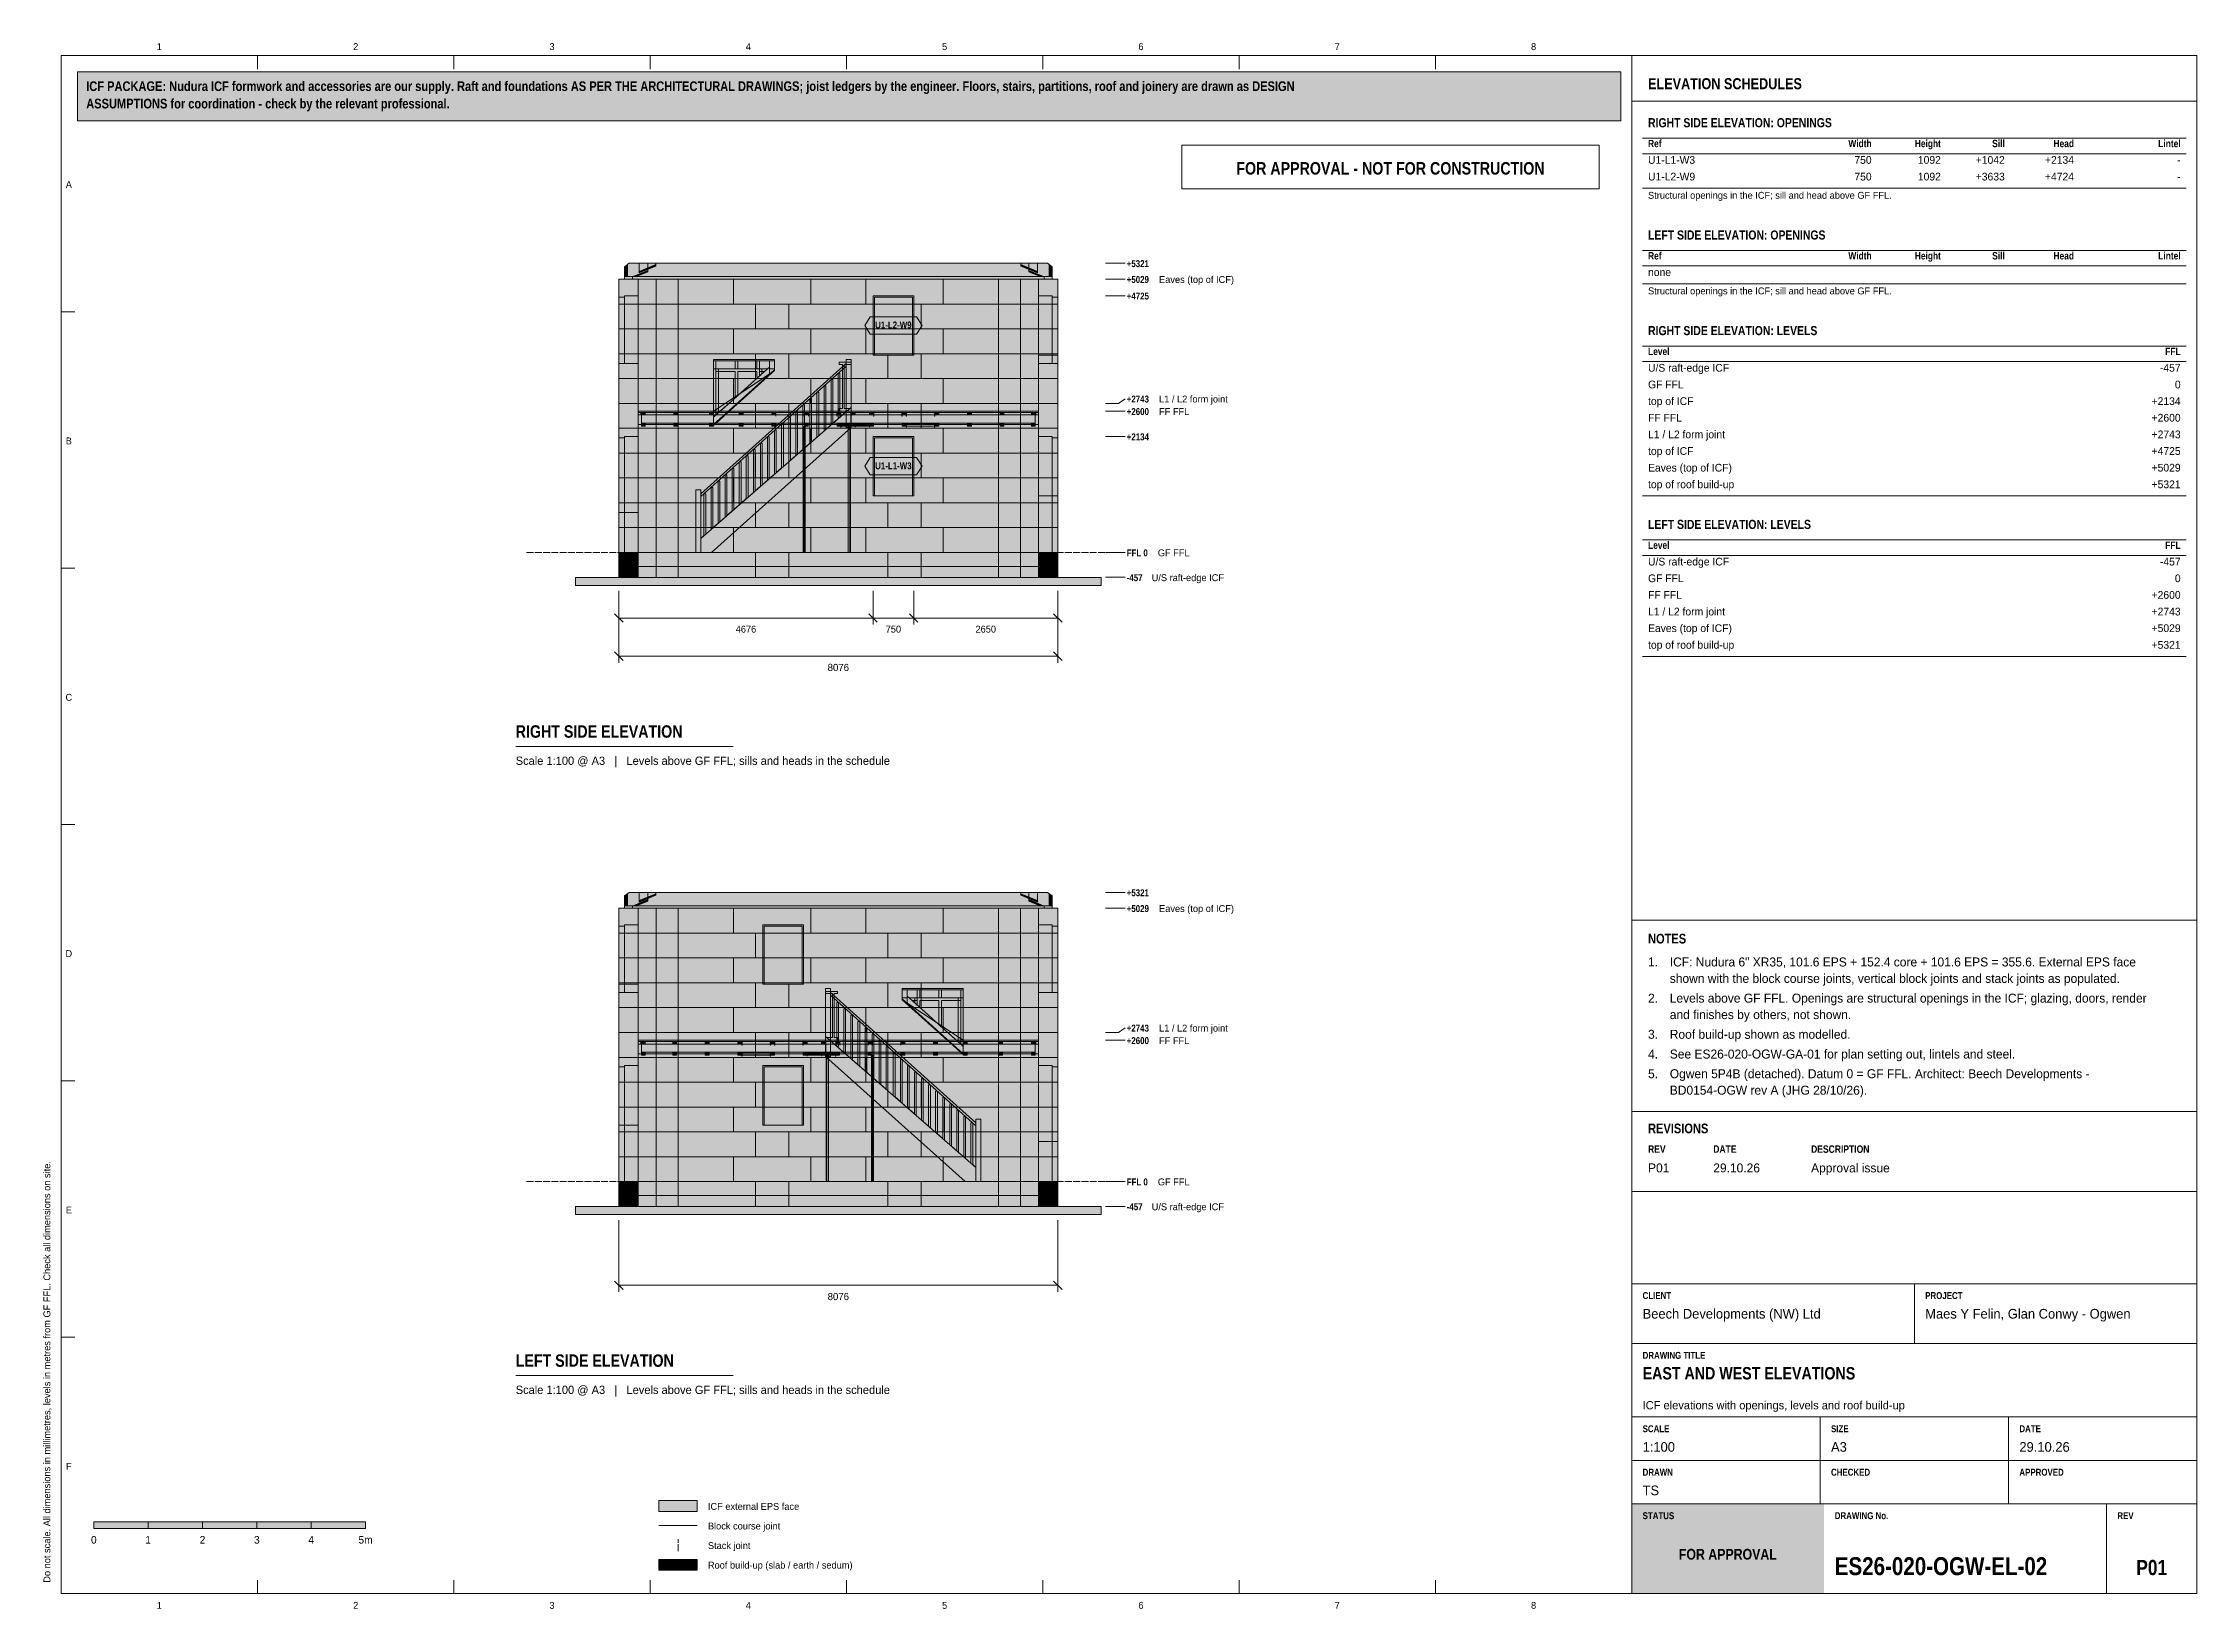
# Model space of a CAD drawing. Header units: millimetres. Extents: x 17 to 413, y 4 to 292.
import ezdxf
from ezdxf.enums import TextEntityAlignment as Align

# ---------------------------------------------------------------- set-up
doc = ezdxf.new("R2010")
doc.units = ezdxf.units.MM
doc.linetypes.add('DASHED', pattern=[1.524, 1.27, -0.254])
for name, color, linetype in [('FILL-BELOW', 7, 'Continuous'), ('FILL-C_B2D199', 7, 'Continuous'), ('FILL-C_CCB294', 7, 'Continuous'), ('FILL-C_CCB891', 7, 'Continuous'), ('FILL-EPS', 7, 'Continuous'), ('FILL-INK', 7, 'Continuous'), ('FILL-LIGHT', 7, 'Continuous'), ('FILL-TEAL', 7, 'Continuous'), ('FILL-TIMBER', 7, 'Continuous'), ('FILL-WHITE', 7, 'Continuous'), ('LINE-C_2E8C94', 7, 'Continuous'), ('LINE-C_337880', 7, 'Continuous'), ('LINE-INK', 7, 'Continuous'), ('LINE-RED', 7, 'Continuous'), ('LINE-STEEL', 7, 'Continuous'), ('LINE-STEEL-DASH', 7, 'DASHED'), ('LINE-STEEL_GREY', 7, 'Continuous'), ('LINE-TEAL', 7, 'Continuous'), ('LINE-TEAL_DK', 7, 'Continuous'), ('LINE-TEAL_DK-DASH', 7, 'DASHED'), ('LINE-TIMBER_DK', 7, 'Continuous'), ('TEXT-EPS', 7, 'Continuous'), ('TEXT-INK', 7, 'Continuous'), ('TEXT-RED', 7, 'Continuous'), ('TEXT-STEEL', 7, 'Continuous'), ('TEXT-STEEL_GREY', 7, 'Continuous'), ('TEXT-TEAL', 7, 'Continuous'), ('TEXT-TEAL_DK', 7, 'Continuous'), ('TEXT-WHITE', 7, 'Continuous')]:
    doc.layers.add(name, color=color, linetype=linetype)
doc.styles.add('OpenSansCondensed-Bold', font='OpenSansCondensed-Bold.ttf')

msp = doc.modelspace()

# ---------------------------------------------------------------- texts
at = {"layer": 'TEXT-EPS', "style": 'OpenSansCondensed-Bold'}
msp.add_text('STATUS', height=1.27, dxfattribs=at).set_placement((311, 20.7))
at = {"layer": 'TEXT-INK', "style": 'OpenSansCondensed-Bold'}
for s, height, p in [('ASSUMPTIONS for coordination - check by the relevant professional.', 1.778, (24.6, 280.27)), ('ICF PACKAGE: Nudura ICF formwork and accessories are our supply. Raft and foundations AS PER THE ARCHITECTURAL DRAWINGS; joist ledgers by the engineer. Floors, stairs, partitions, roof and joinery are drawn as DESIGN', 1.778, (24.6, 283.47)), ('RIGHT SIDE ELEVATION: OPENINGS', 1.6764, (312, 276.8)), ('LEFT SIDE ELEVATION: OPENINGS', 1.6764, (312, 256.14)), ('RIGHT SIDE ELEVATION: LEVELS', 1.6764, (312, 238.55)), ('LEFT SIDE ELEVATION: LEVELS', 1.6764, (312, 202.89)), ('RIGHT SIDE ELEVATION', 2.286, (103.63, 164.48)), ('NOTES', 1.778, (312, 126.62)), ('REVISIONS', 1.778, (312, 91.7)), ('LEFT SIDE ELEVATION', 2.286, (103.63, 48.73)), ('EAST AND WEST ELEVATIONS', 2.286, (311, 46.4)), ('ES26-020-OGW-EL-02', 3.302, (346.36, 10.4))]:
    msp.add_text(s, height=height, dxfattribs=at).set_placement(p)
at = {"layer": 'TEXT-INK'}
for s, height, p in [('U1-L1-W3', 1.422, (312, 270.08)), ('U1-L2-W9', 1.422, (312, 267.01)), ('none', 1.422, (312, 249.42)), ('GF FFL', 1.422, (312, 228.76)), ('U/S raft-edge ICF', 1.4224, (312, 231.83)), ('top of ICF', 1.422, (312, 225.7)), ('FF FFL', 1.422, (312, 222.64)), ('top of ICF', 1.422, (312, 216.52)), ('L1 / L2 form joint', 1.4224, (312, 219.58)), ('Eaves (top of ICF)', 1.4224, (312, 213.45)), ('top of roof build-up', 1.4224, (312, 210.39)), ('GF FFL', 1.422, (312, 193.1)), ('U/S raft-edge ICF', 1.4224, (312, 196.17)), ('FF FFL', 1.422, (312, 190.04)), ('L1 / L2 form joint', 1.4224, (312, 186.98)), ('top of roof build-up', 1.4224, (312, 180.85)), ('Eaves (top of ICF)', 1.4224, (312, 183.92)), ('1.', 1.651, (312, 122.39)), ('ICF: Nudura 6" XR35, 101.6 EPS + 152.4 core + 101.6 EPS = 355.6. External EPS face', 1.651, (316, 122.39)), ('shown with the block course joints, vertical block joints and stack joints as populated.', 1.651, (316, 119.36)), ('2.', 1.651, (312, 115.74)), ('Levels above GF FFL. Openings are structural openings in the ICF; glazing, doors, render', 1.651, (316, 115.74)), ('and finishes by others, not shown.', 1.651, (316, 112.71)), ('4.', 1.651, (312, 105.45)), ('3.', 1.651, (312, 109.08)), ('See ES26-020-OGW-GA-01 for plan setting out, lintels and steel.', 1.651, (316, 105.45)), ('Roof build-up shown as modelled.', 1.651, (316, 109.08)), ('5.', 1.651, (312, 101.83)), ('Ogwen 5P4B (detached). Datum 0 = GF FFL. Architect: Beech Developments -', 1.651, (316, 101.83)), ('BD0154-OGW rev A (JHG 28/10/26).', 1.651, (316, 98.8)), ('P01', 1.651, (312, 84.5)), ('29.10.26', 1.651, (324, 84.5)), ('Approval issue', 1.651, (342, 84.5)), ('Beech Developments (NW) Ltd', 1.778, (311, 57.6)), ('Maes Y Felin, Glan Conwy - Ogwen', 1.778, (363, 57.6)), ('1:100', 1.778, (311, 33.1)), ('A3', 1.778, (345.67, 33.1)), ('29.10.26', 1.778, (380.33, 33.1)), ('TS', 1.778, (311, 25.1)), ('Block course joint', 1.27, (139, 18.8)), ('ICF external EPS face', 1.27, (139, 22.4)), ('Stack joint', 1.27, (139, 15.2)), ('Roof build-up (slab / earth / sedum)', 1.27, (139, 11.6))]:
    msp.add_text(s, height=height, dxfattribs=at).set_placement(p)
for s, height, p in [('750', 1.422, (353.14, 270.08)), ('1092', 1.422, (365.88, 270.08)), ('+1042', 1.422, (377.64, 270.08)), ('+2134', 1.422, (390.38, 270.08)), ('-', 1.42, (410, 270.08)), ('750', 1.422, (353.14, 267.01)), ('1092', 1.422, (365.88, 267.01)), ('+3633', 1.422, (377.64, 267.01)), ('+4724', 1.422, (390.38, 267.01)), ('-', 1.42, (410, 267.01)), ('-457', 1.422, (410, 231.83)), ('0', 1.42, (410, 228.76)), ('+2134', 1.422, (410, 225.7)), ('+2600', 1.422, (410, 222.64)), ('+2743', 1.422, (410, 219.58)), ('+4725', 1.422, (410, 216.52)), ('+5029', 1.422, (410, 213.45)), ('+5321', 1.422, (410, 210.39)), ('-457', 1.422, (410, 196.17)), ('0', 1.42, (410, 193.1)), ('+2600', 1.422, (410, 190.04)), ('+2743', 1.422, (410, 186.98)), ('+5029', 1.422, (410, 183.92)), ('+5321', 1.422, (410, 180.85))]:
    msp.add_text(s, height=height, dxfattribs=at).set_placement(p, align=Align.RIGHT)
for s, height, p in [('4676', 1.27, (146, 183.82)), ('750', 1.27, (173.13, 183.82)), ('2650', 1.27, (190.13, 183.82)), ('8076', 1.321, (163, 176.75)), ('8076', 1.321, (163, 61)), ('0', 1.4, (26, 16.2)), ('1', 1.4, (36, 16.2)), ('2', 1.4, (46, 16.2)), ('3', 1.4, (56, 16.2)), ('4', 1.4, (66, 16.2)), ('5m', 1.397, (76, 16.2))]:
    msp.add_text(s, height=height, dxfattribs=at).set_placement(p, align=Align.CENTER)
at = {"layer": 'TEXT-INK', "style": 'OpenSansCondensed-Bold'}
msp.add_text('P01', height=2.794, dxfattribs=at).set_placement((404.68, 10.4), align=Align.CENTER)
at = {"layer": 'TEXT-RED', "style": 'OpenSansCondensed-Bold'}
msp.add_text('FOR APPROVAL - NOT FOR CONSTRUCTION', height=2.286, dxfattribs=at).set_placement((264.6, 268.1), align=Align.CENTER)
at = {"layer": 'TEXT-STEEL', "style": 'OpenSansCondensed-Bold'}
for s, p in [('+5321', (216.07, 251.07)), ('+5029', (216.07, 248.15)), ('+4725', (216.07, 245.11)), ('+2743', (216.07, 226.16)), ('+2600', (216.07, 223.86)), ('+2134', (216.07, 219.2)), ('FFL 0', (216.07, 197.86)), ('-457', (216.07, 193.29)), ('+5321', (216.07, 135.32)), ('+5029', (216.07, 132.4)), ('+2743', (216.07, 110.41)), ('+2600', (216.07, 108.11)), ('FFL 0', (216.07, 82.11)), ('-457', (216.07, 77.54))]:
    msp.add_text(s, height=1.27, dxfattribs=at).set_placement(p)
at = {"layer": 'TEXT-STEEL'}
for s, p in [('Eaves (top of ICF)', (222.02, 248.15)), ('L1 / L2 form joint', (222.02, 226.16)), ('FF FFL', (222.02, 223.86)), ('GF FFL', (221.79, 197.86)), ('U/S raft-edge ICF', (220.66, 193.29)), ('Eaves (top of ICF)', (222.02, 132.4)), ('L1 / L2 form joint', (222.02, 110.41)), ('FF FFL', (222.02, 108.11)), ('GF FFL', (221.79, 82.11)), ('U/S raft-edge ICF', (220.66, 77.54))]:
    msp.add_text(s, height=1.27, dxfattribs=at).set_placement(p)
at = {"layer": 'TEXT-STEEL_GREY'}
for s, p in [('1', (38.06, 291)), ('2', (74.19, 291)), ('3', (110.31, 291)), ('4', (146.44, 291)), ('5', (182.56, 291)), ('6', (218.69, 291)), ('7', (254.81, 291)), ('8', (290.94, 291)), ('A', (21.4, 265.62)), ('B', (21.4, 218.45)), ('C', (21.4, 171.28)), ('D', (21.4, 124.12)), ('E', (21.4, 76.95)), ('F', (21.4, 29.78)), ('1', (38.06, 4.2)), ('2', (74.19, 4.2)), ('3', (110.31, 4.2)), ('4', (146.44, 4.2)), ('5', (182.56, 4.2)), ('6', (218.69, 4.2)), ('7', (254.81, 4.2)), ('8', (290.94, 4.2))]:
    msp.add_text(s, height=1.27, dxfattribs=at).set_placement(p, align=Align.CENTER)
at = {"layer": 'TEXT-STEEL_GREY', "style": 'OpenSansCondensed-Bold'}
for s, height, p in [('Ref', 1.346, (312, 273.14)), ('Ref', 1.346, (312, 252.48)), ('Level', 1.346, (312, 234.89)), ('Level', 1.346, (312, 199.23)), ('REV', 1.372, (312, 88.1)), ('DATE', 1.372, (324, 88.1)), ('DESCRIPTION', 1.3716, (342, 88.1)), ('CLIENT', 1.27, (311, 61.2)), ('PROJECT', 1.27, (363, 61.2)), ('DRAWING TITLE', 1.27, (311, 50.2)), ('SCALE', 1.27, (311, 36.7)), ('SIZE', 1.27, (345.67, 36.7)), ('DATE', 1.27, (380.33, 36.7)), ('DRAWN', 1.27, (311, 28.7)), ('CHECKED', 1.27, (345.67, 28.7)), ('APPROVED', 1.27, (380.33, 28.7)), ('DRAWING No.', 1.27, (346.36, 20.7)), ('REV', 1.27, (398.36, 20.7))]:
    msp.add_text(s, height=height, dxfattribs=at).set_placement(p)
for s, p in [('Width', (353.14, 273.14)), ('Height', (365.88, 273.14)), ('Sill', (377.64, 273.14)), ('Head', (390.38, 273.14)), ('Lintel', (410, 273.14)), ('Width', (353.14, 252.48)), ('Height', (365.88, 252.48)), ('Sill', (377.64, 252.48)), ('Head', (390.38, 252.48)), ('Lintel', (410, 252.48)), ('FFL', (410, 234.89)), ('FFL', (410, 199.23))]:
    msp.add_text(s, height=1.346, dxfattribs=at).set_placement(p, align=Align.RIGHT)
at = {"layer": 'TEXT-STEEL_GREY'}
for s, height, p in [('Structural openings in the ICF; sill and head above GF FFL.', 1.27, (312, 263.64)), ('Structural openings in the ICF; sill and head above GF FFL.', 1.27, (312, 246.05)), ('Scale 1:100 @ A3   |   Levels above GF FFL; sills and heads in the schedule', 1.524, (103.63, 159.48)), ('Scale 1:100 @ A3   |   Levels above GF FFL; sills and heads in the schedule', 1.524, (103.63, 43.73)), ('ICF elevations with openings, levels and roof build-up', 1.524, (311, 40.9))]:
    msp.add_text(s, height=height, dxfattribs=at).set_placement(p)
msp.add_text('Do not scale. All dimensions in millimetres, levels in metres from GF FFL. Check all dimensions on site.', height=1.27, rotation=90, dxfattribs=at).set_placement((18, 9))
at = {"layer": 'TEXT-TEAL', "style": 'OpenSansCondensed-Bold'}
msp.add_text('ELEVATION SCHEDULES', height=2.032, dxfattribs=at).set_placement((312, 283.8))
at = {"layer": 'TEXT-TEAL_DK', "style": 'OpenSansCondensed-Bold'}
for s, p in [('U1-L2-W9', (173.13, 239.79)), ('U1-L1-W3', (173.13, 213.88))]:
    msp.add_text(s, height=1.27, dxfattribs=at).set_placement(p, align=Align.CENTER)
at = {"layer": 'TEXT-WHITE', "style": 'OpenSansCondensed-Bold'}
msp.add_text('FOR APPROVAL', height=1.9812, dxfattribs=at).set_placement((326.68, 13.25), align=Align.CENTER)

# ---------------------------------------------------------------- hatches: boundary and pattern name
at = {"layer": 'FILL-BELOW', "true_color": 0x8c8c91}
h = msp.add_hatch(color=256, dxfattribs=at)
h.dxf.hatch_style = 1
h.paths.add_polyline_path([(140.01, 233.84), (140.01, 234.06), (151.26, 234.06), (151.26, 233.84)])
h = msp.add_hatch(color=256, dxfattribs=at)
h.dxf.hatch_style = 1
h.paths.add_polyline_path([(140.01, 234.06), (151.26, 234.06), (151.26, 233.84), (140.01, 233.84)])
h = msp.add_hatch(color=256, dxfattribs=at)
h.dxf.hatch_style = 1
h.paths.add_polyline_path([(126.19, 224.34), (126.19, 224.34), (126.19, 224.56), (150.19, 224.56), (150.19, 224.56), (174.19, 224.56), (174.19, 224.56), (198.19, 224.56), (198.19, 224.56), (199.81, 224.56), (199.81, 224.34), (198.19, 224.34), (198.19, 224.34), (174.19, 224.34), (174.19, 224.34), (150.19, 224.34), (150.19, 224.34), (126.19, 224.34), (126.19, 224.34)])
h = msp.add_hatch(color=256, dxfattribs=at)
h.dxf.hatch_style = 1
h.paths.add_polyline_path([(126.19, 224.56), (138.19, 224.56), (162.19, 224.56), (186.19, 224.56), (198.19, 224.56), (199.81, 224.56), (199.81, 224.34), (186.19, 224.34), (162.19, 224.34), (138.19, 224.34), (126.19, 224.34)])
h = msp.add_hatch(color=256, dxfattribs=at)
h.dxf.hatch_style = 1
h.paths.add_polyline_path([(126.19, 224.56), (138.19, 224.56), (150.19, 224.56), (174.19, 224.56), (186.19, 224.56), (198.19, 224.56), (199.81, 224.56), (199.81, 224.34), (198.19, 224.34), (174.19, 224.34), (150.19, 224.34), (138.19, 224.34), (126.19, 224.34)])
h = msp.add_hatch(color=256, dxfattribs=at)
h.dxf.hatch_style = 1
h.paths.add_polyline_path([(126.19, 224.56), (138.19, 224.56), (162.19, 224.56), (186.19, 224.56), (198.19, 224.56), (199.81, 224.56), (199.81, 224.34), (186.19, 224.34), (162.19, 224.34), (138.19, 224.34), (126.19, 224.34)])
h = msp.add_hatch(color=256, dxfattribs=at)
h.dxf.hatch_style = 1
h.paths.add_polyline_path([(126.19, 224.56), (138.19, 224.56), (150.19, 224.56), (174.19, 224.56), (186.19, 224.56), (198.19, 224.56), (199.81, 224.56), (199.81, 224.34), (198.19, 224.34), (174.19, 224.34), (150.19, 224.34), (138.19, 224.34), (126.19, 224.34)])
h = msp.add_hatch(color=256, dxfattribs=at)
h.dxf.hatch_style = 1
h.paths.add_polyline_path([(126.19, 224.56), (138.19, 224.56), (162.19, 224.56), (186.19, 224.56), (198.19, 224.56), (199.81, 224.56), (199.81, 224.34), (186.19, 224.34), (162.19, 224.34), (138.19, 224.34), (126.19, 224.34)])
h = msp.add_hatch(color=256, dxfattribs=at)
h.dxf.hatch_style = 1
h.paths.add_polyline_path([(126.19, 224.56), (138.19, 224.56), (150.19, 224.56), (174.19, 224.56), (186.19, 224.56), (198.19, 224.56), (199.81, 224.56), (199.81, 224.34), (198.19, 224.34), (174.19, 224.34), (150.19, 224.34), (138.19, 224.34), (126.19, 224.34)])
h = msp.add_hatch(color=256, dxfattribs=at)
h.dxf.hatch_style = 1
h.paths.add_polyline_path([(126.19, 224.56), (138.19, 224.56), (162.19, 224.56), (186.19, 224.56), (198.19, 224.56), (199.81, 224.56), (199.81, 224.34), (186.19, 224.34), (162.19, 224.34), (138.19, 224.34), (126.19, 224.34)])
h = msp.add_hatch(color=256, dxfattribs=at)
h.dxf.hatch_style = 1
h.paths.add_polyline_path([(126.19, 224.56), (138.19, 224.56), (150.19, 224.56), (174.19, 224.56), (186.19, 224.56), (198.19, 224.56), (199.81, 224.56), (199.81, 224.34), (198.19, 224.34), (174.19, 224.34), (150.19, 224.34), (138.19, 224.34), (126.19, 224.34)])
h = msp.add_hatch(color=256, dxfattribs=at)
h.dxf.hatch_style = 1
h.paths.add_polyline_path([(126.19, 224.56), (138.19, 224.56), (162.19, 224.56), (186.19, 224.56), (198.19, 224.56), (199.81, 224.56), (199.81, 224.34), (186.19, 224.34), (162.19, 224.34), (138.19, 224.34), (126.19, 224.34)])
h = msp.add_hatch(color=256, dxfattribs=at)
h.dxf.hatch_style = 1
h.paths.add_polyline_path([(126.19, 224.56), (138.19, 224.56), (150.19, 224.56), (174.19, 224.56), (186.19, 224.56), (198.19, 224.56), (199.81, 224.56), (199.81, 224.34), (198.19, 224.34), (174.19, 224.34), (150.19, 224.34), (138.19, 224.34), (126.19, 224.34)])
h = msp.add_hatch(color=256, dxfattribs=at)
h.dxf.hatch_style = 1
h.paths.add_polyline_path([(126.19, 224.34), (126.19, 224.56), (138.19, 224.56), (140.01, 224.56), (140.01, 224.34), (138.19, 224.34)])
h = msp.add_hatch(color=256, dxfattribs=at)
h.dxf.hatch_style = 1
h.paths.add_polyline_path([(126.19, 224.56), (186.19, 224.56), (199.81, 224.56), (199.81, 224.34), (138.19, 224.34), (126.19, 224.34)])
h = msp.add_hatch(color=256, dxfattribs=at)
h.dxf.hatch_style = 1
h.paths.add_polyline_path([(140.01, 224.56), (140.01, 224.56), (150.19, 224.56), (150.19, 224.56), (165.35, 224.56), (165.35, 224.34), (165.35, 224.34), (150.19, 224.34), (150.19, 224.34), (140.01, 224.34)])
h = msp.add_hatch(color=256, dxfattribs=at)
h.dxf.hatch_style = 1
h.paths.add_polyline_path([(140.01, 224.34), (140.01, 224.56), (162.19, 224.56), (162.19, 224.56), (165.35, 224.56), (165.35, 224.34), (162.19, 224.34), (162.19, 224.34), (140.01, 224.34)])
h = msp.add_hatch(color=256, dxfattribs=at)
h.dxf.hatch_style = 1
h.paths.add_polyline_path([(165.35, 224.56), (186.19, 224.56), (198.19, 224.56), (199.81, 224.56), (199.81, 224.34), (186.19, 224.34), (174.19, 224.34), (165.35, 224.34)])
h = msp.add_hatch(color=256, dxfattribs=at)
h.dxf.hatch_style = 1
h.paths.add_polyline_path([(174.73, 118.09), (174.73, 118.31), (185.98, 118.31), (185.98, 118.09)])
h = msp.add_hatch(color=256, dxfattribs=at)
h.dxf.hatch_style = 1
h.paths.add_polyline_path([(174.73, 118.31), (185.98, 118.31), (185.98, 118.09), (174.73, 118.09)])
h = msp.add_hatch(color=256, dxfattribs=at)
h.dxf.hatch_style = 1
h.paths.add_polyline_path([(126.19, 108.59), (126.19, 108.81), (139.81, 108.81), (163.81, 108.81), (187.81, 108.81), (199.81, 108.81), (199.81, 108.59), (187.81, 108.59), (163.81, 108.59), (139.81, 108.59)])
h = msp.add_hatch(color=256, dxfattribs=at)
h.dxf.hatch_style = 1
h.paths.add_polyline_path([(126.19, 108.81), (127.81, 108.81), (139.81, 108.81), (151.81, 108.81), (160.65, 108.81), (160.65, 108.59), (151.81, 108.59), (139.81, 108.59), (127.81, 108.59), (126.19, 108.59)])
h = msp.add_hatch(color=256, dxfattribs=at)
h.dxf.hatch_style = 1
h.paths.add_polyline_path([(126.19, 108.81), (127.81, 108.81), (139.81, 108.81), (163.81, 108.81), (187.81, 108.81), (199.81, 108.81), (199.81, 108.59), (187.81, 108.59), (163.81, 108.59), (139.81, 108.59), (127.81, 108.59), (126.19, 108.59)])
h = msp.add_hatch(color=256, dxfattribs=at)
h.dxf.hatch_style = 1
h.paths.add_polyline_path([(126.19, 108.81), (127.81, 108.81), (151.81, 108.81), (175.81, 108.81), (187.81, 108.81), (199.81, 108.81), (199.81, 108.59), (175.81, 108.59), (151.81, 108.59), (139.81, 108.59), (127.81, 108.59), (126.19, 108.59)])
h = msp.add_hatch(color=256, dxfattribs=at)
h.dxf.hatch_style = 1
h.paths.add_polyline_path([(126.19, 108.81), (127.81, 108.81), (139.81, 108.81), (163.81, 108.81), (187.81, 108.81), (199.81, 108.81), (199.81, 108.59), (187.81, 108.59), (163.81, 108.59), (139.81, 108.59), (127.81, 108.59), (126.19, 108.59)])
h = msp.add_hatch(color=256, dxfattribs=at)
h.dxf.hatch_style = 1
h.paths.add_polyline_path([(126.19, 108.81), (127.81, 108.81), (151.81, 108.81), (175.81, 108.81), (187.81, 108.81), (199.81, 108.81), (199.81, 108.59), (175.81, 108.59), (151.81, 108.59), (139.81, 108.59), (127.81, 108.59), (126.19, 108.59)])
h = msp.add_hatch(color=256, dxfattribs=at)
h.dxf.hatch_style = 1
h.paths.add_polyline_path([(126.19, 108.81), (127.81, 108.81), (139.81, 108.81), (163.81, 108.81), (187.81, 108.81), (199.81, 108.81), (199.81, 108.59), (187.81, 108.59), (163.81, 108.59), (139.81, 108.59), (127.81, 108.59), (126.19, 108.59)])
h = msp.add_hatch(color=256, dxfattribs=at)
h.dxf.hatch_style = 1
h.paths.add_polyline_path([(126.19, 108.81), (127.81, 108.81), (151.81, 108.81), (175.81, 108.81), (187.81, 108.81), (199.81, 108.81), (199.81, 108.59), (175.81, 108.59), (151.81, 108.59), (139.81, 108.59), (127.81, 108.59), (126.19, 108.59)])
h = msp.add_hatch(color=256, dxfattribs=at)
h.dxf.hatch_style = 1
h.paths.add_polyline_path([(126.19, 108.81), (127.81, 108.81), (139.81, 108.81), (163.81, 108.81), (187.81, 108.81), (199.81, 108.81), (199.81, 108.59), (187.81, 108.59), (163.81, 108.59), (139.81, 108.59), (127.81, 108.59), (126.19, 108.59)])
h = msp.add_hatch(color=256, dxfattribs=at)
h.dxf.hatch_style = 1
h.paths.add_polyline_path([(126.19, 108.81), (127.81, 108.81), (151.81, 108.81), (175.81, 108.81), (187.81, 108.81), (199.81, 108.81), (199.81, 108.59), (175.81, 108.59), (151.81, 108.59), (139.81, 108.59), (127.81, 108.59), (126.19, 108.59)])
h = msp.add_hatch(color=256, dxfattribs=at)
h.dxf.hatch_style = 1
h.paths.add_polyline_path([(126.19, 108.81), (127.81, 108.81), (139.81, 108.81), (163.81, 108.81), (187.81, 108.81), (199.81, 108.81), (199.81, 108.59), (187.81, 108.59), (163.81, 108.59), (139.81, 108.59), (127.81, 108.59), (126.19, 108.59)])
h = msp.add_hatch(color=256, dxfattribs=at)
h.dxf.hatch_style = 1
h.paths.add_polyline_path([(126.19, 108.81), (127.81, 108.81), (151.81, 108.81), (175.81, 108.81), (187.81, 108.81), (199.81, 108.81), (199.81, 108.59), (175.81, 108.59), (151.81, 108.59), (139.81, 108.59), (127.81, 108.59), (126.19, 108.59)])
h = msp.add_hatch(color=256, dxfattribs=at)
h.dxf.hatch_style = 1
h.paths.add_polyline_path([(126.19, 108.81), (199.81, 108.81), (199.81, 108.59), (199.81, 108.59), (127.81, 108.59), (127.81, 108.59), (126.19, 108.59)])
h = msp.add_hatch(color=256, dxfattribs=at)
h.dxf.hatch_style = 1
h.paths.add_polyline_path([(160.65, 108.81), (163.81, 108.81), (163.81, 108.81), (185.98, 108.81), (185.98, 108.59), (163.81, 108.59), (163.81, 108.59), (160.65, 108.59)])
h = msp.add_hatch(color=256, dxfattribs=at)
h.dxf.hatch_style = 1
h.paths.add_polyline_path([(160.65, 108.59), (160.65, 108.81), (175.81, 108.81), (175.81, 108.81), (185.98, 108.81), (185.98, 108.81), (185.98, 108.59), (175.81, 108.59), (175.81, 108.59), (160.65, 108.59)])
h = msp.add_hatch(color=256, dxfattribs=at)
h.dxf.hatch_style = 1
h.paths.add_polyline_path([(185.98, 108.81), (187.81, 108.81), (199.81, 108.81), (199.81, 108.59), (187.81, 108.59), (185.98, 108.59)])
at = {"layer": 'FILL-C_B2D199', "true_color": 0xb2d199}
h = msp.add_hatch(color=256, dxfattribs=at)
h.dxf.hatch_style = 1
h.paths.add_polyline_path([(134.6, 11.3), (137, 11.3), (137, 13.3), (134.6, 13.3)])
at = {"layer": 'FILL-C_CCB294', "true_color": 0xccb294}
h = msp.add_hatch(color=256, dxfattribs=at)
h.dxf.hatch_style = 1
h.paths.add_polyline_path([(132.3, 11.3), (134.6, 11.3), (134.6, 13.3), (132.3, 13.3)])
at = {"layer": 'FILL-C_CCB891', "true_color": 0xccb891}
h = msp.add_hatch(color=256, dxfattribs=at)
h.dxf.hatch_style = 1
h.paths.add_polyline_path([(125.25, 249.32), (127.97, 250.44), (127.97, 250.44), (127.97, 250.18), (125.88, 249.32), (125.88, 249.32), (125.88, 249.32)])
h = msp.add_hatch(color=256, dxfattribs=at)
h.dxf.hatch_style = 1
h.paths.add_polyline_path([(126.35, 250.25), (126.35, 250.25), (126.35, 250.25), (129.42, 251.52), (129.42, 251.26), (129.42, 251.26), (129.42, 251.26), (129.42, 251.26), (126.35, 249.99), (126.35, 250.25)])
h = msp.add_hatch(color=256, dxfattribs=at)
h.dxf.hatch_style = 1
h.paths.add_polyline_path([(196.58, 251.52), (196.58, 251.52), (199.65, 250.25), (199.65, 249.99), (199.65, 249.99), (199.65, 249.99), (196.58, 251.26), (196.58, 251.52)])
h = msp.add_hatch(color=256, dxfattribs=at)
h.dxf.hatch_style = 1
h.paths.add_polyline_path([(198.03, 250.18), (198.03, 250.18), (198.03, 250.44), (200.75, 249.32), (200.75, 249.32), (200.12, 249.32), (198.03, 250.18)])
h = msp.add_hatch(color=256, dxfattribs=at)
h.dxf.hatch_style = 1
h.paths.add_polyline_path([(126.35, 134.24), (126.35, 134.24), (126.35, 134.5), (129.42, 135.77), (129.42, 135.77), (129.42, 135.77), (129.42, 135.51), (126.35, 134.24)])
h = msp.add_hatch(color=256, dxfattribs=at)
h.dxf.hatch_style = 1
h.paths.add_polyline_path([(196.58, 135.51), (196.58, 135.51), (196.58, 135.77), (199.65, 134.5), (199.65, 134.5), (199.65, 134.5), (199.65, 134.5), (199.65, 134.24), (196.58, 135.51), (196.58, 135.51)])
h = msp.add_hatch(color=256, dxfattribs=at)
h.dxf.hatch_style = 1
h.paths.add_polyline_path([(125.25, 133.57), (127.97, 134.69), (127.97, 134.43), (127.97, 134.43), (127.97, 134.43), (125.88, 133.57), (125.25, 133.57)])
h = msp.add_hatch(color=256, dxfattribs=at)
h.dxf.hatch_style = 1
h.paths.add_polyline_path([(198.03, 134.69), (200.75, 133.57), (200.12, 133.57), (200.12, 133.57), (200.12, 133.57), (198.03, 134.43), (198.03, 134.69)])
at = {"layer": 'FILL-EPS', "true_color": 0xccffff}
h = msp.add_hatch(color=256, dxfattribs=at)
h.dxf.hatch_style = 1
h.paths.add_polyline_path([(122.63, 225.99), (122.63, 248.85), (126.19, 248.85), (126.19, 248.86), (126.19, 248.86), (126.19, 248.86), (126.19, 248.86), (126.19, 225.99), (126.19, 225.99), (122.63, 225.99), (122.63, 225.99)])
h = msp.add_hatch(color=256, dxfattribs=at)
h.dxf.hatch_style = 1
h.paths.add_polyline_path([(122.63, 225.99), (122.63, 248.85), (126.19, 248.85), (126.19, 248.85), (126.19, 248.85), (126.19, 248.85), (126.19, 225.99), (122.63, 225.99)])
h = msp.add_hatch(color=256, dxfattribs=at)
h.dxf.hatch_style = 1
h.paths.add_polyline_path([(122.63, 248.85), (126.19, 248.85), (126.19, 248.85), (126.19, 225.99), (126.19, 225.99), (126.19, 225.99), (126.19, 225.97), (126.19, 225.97), (126.19, 225.97), (126.19, 225.97), (126.19, 225.99), (122.63, 225.99)])
h = msp.add_hatch(color=256, dxfattribs=at)
h.dxf.hatch_style = 1
h.paths.add_polyline_path([(122.63, 225.99), (122.63, 248.85), (126.19, 248.85), (126.19, 225.99), (122.63, 225.99), (122.63, 225.99)])
h = msp.add_hatch(color=256, dxfattribs=at)
h.dxf.hatch_style = 1
h.paths.add_polyline_path([(122.63, 248.85), (126.19, 248.85), (126.19, 225.99), (126.19, 225.99), (126.19, 225.99), (122.63, 225.99)])
h = msp.add_hatch(color=256, dxfattribs=at)
h.dxf.hatch_style = 1
h.paths.add_polyline_path([(122.63, 248.85), (122.63, 248.85), (122.63, 248.85), (126.19, 248.85), (126.19, 225.99), (122.63, 225.99), (122.63, 248.85)])
h = msp.add_hatch(color=256, dxfattribs=at)
h.dxf.hatch_style = 1
h.paths.add_polyline_path([(123.64, 245.8), (126.19, 245.8), (126.19, 233.36), (123.64, 233.36)])
h = msp.add_hatch(color=256, dxfattribs=at)
h.dxf.hatch_style = 1
h.paths.add_polyline_path([(123.64, 233.36), (123.64, 245.8), (126.19, 245.8), (126.19, 233.36)])
h = msp.add_hatch(color=256, dxfattribs=at)
h.dxf.hatch_style = 1
h.paths.add_polyline_path([(123.64, 245.8), (126.19, 245.8), (126.19, 233.36), (123.64, 233.36)])
h = msp.add_hatch(color=256, dxfattribs=at)
h.dxf.hatch_style = 1
h.paths.add_polyline_path([(123.64, 233.36), (123.64, 245.8), (126.19, 245.8), (126.19, 233.36)])
h = msp.add_hatch(color=256, dxfattribs=at)
h.dxf.hatch_style = 1
h.paths.add_polyline_path([(123.64, 245.8), (126.19, 245.8), (126.19, 233.36), (123.64, 233.36)])
h = msp.add_hatch(color=256, dxfattribs=at)
h.dxf.hatch_style = 1
h.paths.add_polyline_path([(123.64, 233.36), (123.64, 245.8), (126.19, 245.8), (126.19, 233.36)])
h = msp.add_hatch(color=256, dxfattribs=at)
h.dxf.hatch_style = 1
h.paths.add_polyline_path([(126.19, 225.99), (126.19, 225.99), (126.19, 248.85), (199.81, 248.85), (199.81, 248.85), (199.81, 248.85), (199.81, 225.99), (126.19, 225.99), (126.19, 225.99)])
h = msp.add_hatch(color=256, dxfattribs=at)
h.dxf.hatch_style = 1
h.paths.add_polyline_path([(126.19, 248.85), (199.81, 248.85), (199.81, 225.99), (126.19, 225.99)])
h = msp.add_hatch(color=256, dxfattribs=at)
h.dxf.hatch_style = 1
h.paths.add_polyline_path([(126.19, 225.99), (126.19, 248.85), (126.19, 248.85), (199.81, 248.85), (199.81, 225.99), (126.19, 225.99)])
h.paths.add_polyline_path([(169.38, 234.88), (176.88, 234.88), (176.88, 245.8), (169.38, 245.8)], flags=0)
h = msp.add_hatch(color=256, dxfattribs=at)
h.dxf.hatch_style = 1
h.paths.add_polyline_path([(126.19, 248.85), (199.81, 248.85), (199.81, 225.99), (126.19, 225.99)])
h.paths.add_polyline_path([(176.63, 234.88), (176.63, 245.55), (169.63, 245.55), (169.63, 234.88)], flags=0)
h = msp.add_hatch(color=256, dxfattribs=at)
h.dxf.hatch_style = 1
h.paths.add_polyline_path([(169.38, 245.8), (176.88, 245.8), (176.88, 245.8), (176.88, 234.88), (176.63, 234.88), (176.63, 234.88), (176.63, 245.55), (169.63, 245.55), (169.63, 234.88), (169.38, 234.88)])
h = msp.add_hatch(color=256, dxfattribs=at)
h.dxf.hatch_style = 1
h.paths.add_polyline_path([(199.81, 248.86), (199.81, 248.85), (203.37, 248.85), (203.37, 225.99), (203.37, 225.99), (199.81, 225.99), (199.81, 225.99), (199.81, 248.85), (199.81, 248.85), (199.81, 248.85), (199.81, 248.86), (199.81, 248.86), (199.81, 248.86)])
h = msp.add_hatch(color=256, dxfattribs=at)
h.dxf.hatch_style = 1
h.paths.add_polyline_path([(199.81, 225.99), (199.81, 248.85), (203.37, 248.85), (203.37, 225.99)])
h = msp.add_hatch(color=256, dxfattribs=at)
h.dxf.hatch_style = 1
h.paths.add_polyline_path([(199.81, 225.99), (199.81, 225.99), (199.81, 248.85), (203.37, 248.85), (203.37, 248.85), (203.37, 225.99)])
h = msp.add_hatch(color=256, dxfattribs=at)
h.dxf.hatch_style = 1
h.paths.add_polyline_path([(199.81, 248.85), (203.37, 248.85), (203.37, 225.99), (203.37, 225.99), (199.81, 225.99), (199.81, 248.85)])
h = msp.add_hatch(color=256, dxfattribs=at)
h.dxf.hatch_style = 1
h.paths.add_polyline_path([(199.81, 225.97), (199.81, 225.97), (199.81, 225.97), (199.81, 225.97), (199.81, 248.85), (199.81, 248.85), (203.37, 248.85), (203.37, 248.85), (203.37, 225.99), (199.81, 225.99)])
h = msp.add_hatch(color=256, dxfattribs=at)
h.dxf.hatch_style = 1
h.paths.add_polyline_path([(199.81, 248.85), (199.81, 248.85), (199.83, 248.85), (199.83, 248.85)])
h = msp.add_hatch(color=256, dxfattribs=at)
h.dxf.hatch_style = 1
h.paths.add_polyline_path([(199.81, 248.85), (203.37, 248.85), (203.37, 225.99), (199.81, 225.99)])
h = msp.add_hatch(color=256, dxfattribs=at)
h.dxf.hatch_style = 1
h.paths.add_polyline_path([(199.81, 245.8), (202.36, 245.8), (202.36, 233.36), (202.36, 233.36), (199.81, 233.36), (199.81, 245.8)])
h = msp.add_hatch(color=256, dxfattribs=at)
h.dxf.hatch_style = 1
h.paths.add_polyline_path([(199.81, 233.36), (199.81, 233.36), (199.81, 245.8), (202.36, 245.8), (202.36, 245.8), (202.36, 233.36)])
h = msp.add_hatch(color=256, dxfattribs=at)
h.dxf.hatch_style = 1
h.paths.add_polyline_path([(199.81, 245.8), (202.36, 245.8), (202.36, 233.36), (202.36, 233.36), (199.81, 233.36), (199.81, 245.8)])
h = msp.add_hatch(color=256, dxfattribs=at)
h.dxf.hatch_style = 1
h.paths.add_polyline_path([(199.81, 233.36), (199.81, 233.36), (199.81, 245.8), (202.36, 245.8), (202.36, 245.8), (202.36, 233.36)])
h = msp.add_hatch(color=256, dxfattribs=at)
h.dxf.hatch_style = 1
h.paths.add_polyline_path([(199.81, 245.8), (202.36, 245.8), (202.36, 234.88), (199.81, 234.88)])
h = msp.add_hatch(color=256, dxfattribs=at)
h.dxf.hatch_style = 1
h.paths.add_polyline_path([(199.81, 234.88), (199.81, 245.8), (202.36, 245.8), (202.36, 234.88)])
h = msp.add_hatch(color=256, dxfattribs=at)
h.dxf.hatch_style = 1
h.paths.add_polyline_path([(122.63, 245.55), (123.64, 245.55), (123.64, 233.36), (122.63, 233.36)])
h = msp.add_hatch(color=256, dxfattribs=at)
h.dxf.hatch_style = 1
h.paths.add_polyline_path([(122.63, 233.36), (122.63, 245.55), (123.64, 245.55), (123.64, 233.36)])
h = msp.add_hatch(color=256, dxfattribs=at)
h.dxf.hatch_style = 1
h.paths.add_polyline_path([(122.63, 245.55), (123.64, 245.55), (123.64, 233.36), (122.63, 233.36)])
h = msp.add_hatch(color=256, dxfattribs=at)
h.dxf.hatch_style = 1
h.paths.add_polyline_path([(122.63, 233.36), (122.63, 245.55), (123.64, 245.55), (123.64, 233.36)])
h = msp.add_hatch(color=256, dxfattribs=at)
h.dxf.hatch_style = 1
h.paths.add_polyline_path([(122.63, 245.55), (123.64, 245.55), (123.64, 233.36), (122.63, 233.36)])
h = msp.add_hatch(color=256, dxfattribs=at)
h.dxf.hatch_style = 1
h.paths.add_polyline_path([(122.63, 233.36), (122.63, 245.55), (123.64, 245.55), (123.64, 233.36)])
h = msp.add_hatch(color=256, dxfattribs=at)
h.dxf.hatch_style = 1
h.paths.add_polyline_path([(202.36, 245.55), (203.37, 245.55), (203.37, 233.36), (202.36, 233.36)])
h = msp.add_hatch(color=256, dxfattribs=at)
h.dxf.hatch_style = 1
h.paths.add_polyline_path([(202.36, 233.36), (202.36, 245.55), (203.37, 245.55), (203.37, 233.36)])
h = msp.add_hatch(color=256, dxfattribs=at)
h.dxf.hatch_style = 1
h.paths.add_polyline_path([(202.36, 245.55), (203.37, 245.55), (203.37, 233.36), (202.36, 233.36)])
h = msp.add_hatch(color=256, dxfattribs=at)
h.dxf.hatch_style = 1
h.paths.add_polyline_path([(202.36, 233.36), (202.36, 245.55), (203.37, 245.55), (203.37, 233.36)])
h = msp.add_hatch(color=256, dxfattribs=at)
h.dxf.hatch_style = 1
h.paths.add_polyline_path([(202.36, 245.55), (203.37, 245.55), (203.37, 234.88), (203.37, 234.88), (202.36, 234.88), (202.36, 245.55)])
h = msp.add_hatch(color=256, dxfattribs=at)
h.dxf.hatch_style = 1
h.paths.add_polyline_path([(202.36, 234.88), (202.36, 234.88), (202.36, 245.55), (203.37, 245.55), (203.37, 245.55), (203.37, 234.88)])
h = msp.add_hatch(color=256, dxfattribs=at)
h.dxf.hatch_style = 1
h.paths.add_polyline_path([(122.63, 198.56), (122.63, 198.56), (122.63, 198.56), (122.63, 225.99), (126.19, 225.99), (126.19, 226), (126.19, 226), (126.19, 198.56), (126.19, 198.56), (126.19, 198.56)])
h = msp.add_hatch(color=256, dxfattribs=at)
h.dxf.hatch_style = 1
h.paths.add_polyline_path([(122.63, 198.56), (122.63, 225.99), (126.19, 225.99), (126.19, 225.99), (126.19, 225.99), (126.19, 198.56)])
h = msp.add_hatch(color=256, dxfattribs=at)
h.dxf.hatch_style = 1
h.paths.add_polyline_path([(122.63, 225.99), (122.63, 225.99), (126.19, 225.99), (126.19, 225.99), (126.19, 225.99), (126.19, 198.56), (126.19, 198.56), (126.19, 198.56), (126.19, 198.54), (126.19, 198.54), (126.19, 198.56), (122.63, 198.56)])
h = msp.add_hatch(color=256, dxfattribs=at)
h.dxf.hatch_style = 1
h.paths.add_polyline_path([(122.63, 198.56), (122.63, 198.56), (122.63, 198.56), (122.63, 225.99), (126.19, 225.99), (126.19, 225.99), (126.19, 225.99), (126.19, 198.56)])
h = msp.add_hatch(color=256, dxfattribs=at)
h.dxf.hatch_style = 1
h.paths.add_polyline_path([(122.63, 225.99), (122.63, 225.99), (126.19, 225.99), (126.19, 198.56), (122.63, 198.56)])
h = msp.add_hatch(color=256, dxfattribs=at)
h.dxf.hatch_style = 1
h.paths.add_polyline_path([(122.63, 225.99), (122.63, 225.99), (122.63, 225.99), (126.19, 225.99), (126.19, 198.56), (126.19, 198.56), (122.63, 198.56)])
h = msp.add_hatch(color=256, dxfattribs=at)
h.dxf.hatch_style = 1
h.paths.add_polyline_path([(126.19, 198.56), (126.19, 198.56), (126.19, 225.99), (199.81, 225.99), (199.81, 198.56)])
h = msp.add_hatch(color=256, dxfattribs=at)
h.dxf.hatch_style = 1
h.paths.add_polyline_path([(126.19, 225.99), (199.81, 225.99), (199.81, 198.56), (199.81, 198.56), (126.19, 198.56)])
h = msp.add_hatch(color=256, dxfattribs=at)
h.dxf.hatch_style = 1
h.paths.add_polyline_path([(126.19, 198.56), (126.19, 225.99), (199.81, 225.99), (199.81, 198.56)])
h.paths.add_polyline_path([(169.38, 208.97), (176.88, 208.97), (176.88, 219.9), (169.38, 219.9)], flags=0)
h = msp.add_hatch(color=256, dxfattribs=at)
h.dxf.hatch_style = 1
h.paths.add_polyline_path([(126.19, 198.56), (126.19, 225.99), (199.81, 225.99), (199.81, 198.56)])
h.paths.add_polyline_path([(176.63, 208.97), (176.63, 219.65), (169.63, 219.65), (169.63, 208.97)], flags=0)
h = msp.add_hatch(color=256, dxfattribs=at)
h.dxf.hatch_style = 1
h.paths.add_polyline_path([(199.81, 226), (199.81, 225.99), (203.37, 225.99), (203.37, 198.56), (203.37, 198.56), (203.37, 198.56), (199.81, 198.56), (199.81, 198.56), (199.81, 198.56), (199.81, 198.56), (199.81, 225.99), (199.81, 225.99), (199.81, 225.99), (199.81, 226)])
h = msp.add_hatch(color=256, dxfattribs=at)
h.dxf.hatch_style = 1
h.paths.add_polyline_path([(199.81, 198.56), (199.81, 225.99), (203.37, 225.99), (203.37, 198.56)])
h = msp.add_hatch(color=256, dxfattribs=at)
h.dxf.hatch_style = 1
h.paths.add_polyline_path([(199.81, 198.56), (199.81, 198.56), (199.81, 225.99), (203.37, 225.99), (203.37, 225.99), (203.37, 198.56)])
h = msp.add_hatch(color=256, dxfattribs=at)
h.dxf.hatch_style = 1
h.paths.add_polyline_path([(199.81, 225.99), (203.37, 225.99), (203.37, 198.56), (203.37, 198.56), (199.81, 198.56), (199.81, 225.99)])
h = msp.add_hatch(color=256, dxfattribs=at)
h.dxf.hatch_style = 1
h.paths.add_polyline_path([(199.81, 198.54), (199.81, 198.54), (199.81, 225.99), (199.81, 225.99), (199.81, 225.99), (199.81, 225.99), (203.37, 225.99), (203.37, 225.99), (203.37, 198.56), (199.81, 198.56)])
h = msp.add_hatch(color=256, dxfattribs=at)
h.dxf.hatch_style = 1
h.paths.add_polyline_path([(199.81, 225.99), (203.37, 225.99), (203.37, 198.56), (199.81, 198.56)])
h = msp.add_hatch(color=256, dxfattribs=at)
h.dxf.hatch_style = 1
h.paths.add_polyline_path([(122.63, 219.65), (122.63, 219.65), (123.64, 219.65), (123.64, 205.93), (123.64, 205.93), (123.64, 205.93), (122.63, 205.93)])
h = msp.add_hatch(color=256, dxfattribs=at)
h.dxf.hatch_style = 1
h.paths.add_polyline_path([(122.63, 205.93), (122.63, 219.65), (123.64, 219.65), (123.64, 205.93)])
h = msp.add_hatch(color=256, dxfattribs=at)
h.dxf.hatch_style = 1
h.paths.add_polyline_path([(122.63, 219.65), (122.63, 219.65), (123.64, 219.65), (123.64, 205.93), (123.64, 205.93), (123.64, 205.93), (122.63, 205.93)])
h = msp.add_hatch(color=256, dxfattribs=at)
h.dxf.hatch_style = 1
h.paths.add_polyline_path([(122.63, 205.93), (122.63, 219.65), (123.64, 219.65), (123.64, 205.93)])
h = msp.add_hatch(color=256, dxfattribs=at)
h.dxf.hatch_style = 1
h.paths.add_polyline_path([(122.63, 219.65), (123.64, 219.65), (123.64, 198.56), (122.63, 198.56)])
h = msp.add_hatch(color=256, dxfattribs=at)
h.dxf.hatch_style = 1
h.paths.add_polyline_path([(122.63, 198.56), (122.63, 198.56), (122.63, 219.65), (123.64, 219.65), (123.64, 198.56)])
h = msp.add_hatch(color=256, dxfattribs=at)
h.dxf.hatch_style = 1
h.paths.add_polyline_path([(123.64, 219.9), (126.19, 219.9), (126.19, 205.93), (126.19, 205.93), (123.64, 205.93)])
h = msp.add_hatch(color=256, dxfattribs=at)
h.dxf.hatch_style = 1
h.paths.add_polyline_path([(123.64, 205.93), (123.64, 205.93), (123.64, 219.9), (126.19, 219.9), (126.19, 205.93), (123.64, 205.93)])
h = msp.add_hatch(color=256, dxfattribs=at)
h.dxf.hatch_style = 1
h.paths.add_polyline_path([(123.64, 219.9), (126.19, 219.9), (126.19, 205.93), (126.19, 205.93), (123.64, 205.93)])
h = msp.add_hatch(color=256, dxfattribs=at)
h.dxf.hatch_style = 1
h.paths.add_polyline_path([(123.64, 205.93), (123.64, 205.93), (123.64, 219.9), (126.19, 219.9), (126.19, 205.93), (123.64, 205.93)])
h = msp.add_hatch(color=256, dxfattribs=at)
h.dxf.hatch_style = 1
h.paths.add_polyline_path([(123.64, 219.9), (123.64, 219.9), (123.64, 219.9), (126.19, 219.9), (126.19, 198.56), (126.19, 198.56), (123.64, 198.56)])
h = msp.add_hatch(color=256, dxfattribs=at)
h.dxf.hatch_style = 1
h.paths.add_polyline_path([(123.64, 198.56), (123.64, 219.9), (126.19, 219.9), (126.19, 198.56)])
h = msp.add_hatch(color=256, dxfattribs=at)
h.dxf.hatch_style = 1
h.paths.add_polyline_path([(169.38, 219.9), (176.88, 219.9), (176.88, 219.9), (176.88, 219.9), (176.88, 208.97), (176.63, 208.97), (176.63, 208.97), (176.63, 219.65), (169.63, 219.65), (169.63, 208.97), (169.38, 208.97)])
h = msp.add_hatch(color=256, dxfattribs=at)
h.dxf.hatch_style = 1
h.paths.add_polyline_path([(199.81, 219.9), (202.36, 219.9), (202.36, 208.97), (199.81, 208.97)])
h = msp.add_hatch(color=256, dxfattribs=at)
h.dxf.hatch_style = 1
h.paths.add_polyline_path([(199.81, 208.97), (199.81, 219.9), (202.36, 219.9), (202.36, 208.97)])
h = msp.add_hatch(color=256, dxfattribs=at)
h.dxf.hatch_style = 1
h.paths.add_polyline_path([(199.81, 219.9), (202.36, 219.9), (202.36, 198.56), (199.81, 198.56)])
h = msp.add_hatch(color=256, dxfattribs=at)
h.dxf.hatch_style = 1
h.paths.add_polyline_path([(199.81, 198.56), (199.81, 219.9), (202.36, 219.9), (202.36, 198.56)])
h = msp.add_hatch(color=256, dxfattribs=at)
h.dxf.hatch_style = 1
h.paths.add_polyline_path([(199.81, 219.9), (202.36, 219.9), (202.36, 208.97), (199.81, 208.97)])
h = msp.add_hatch(color=256, dxfattribs=at)
h.dxf.hatch_style = 1
h.paths.add_polyline_path([(199.81, 208.97), (199.81, 219.9), (202.36, 219.9), (202.36, 208.97)])
h = msp.add_hatch(color=256, dxfattribs=at)
h.dxf.hatch_style = 1
h.paths.add_polyline_path([(202.36, 219.65), (203.37, 219.65), (203.37, 208.97), (203.37, 208.97), (202.36, 208.97), (202.36, 219.65)])
h = msp.add_hatch(color=256, dxfattribs=at)
h.dxf.hatch_style = 1
h.paths.add_polyline_path([(202.36, 208.97), (202.36, 208.97), (202.36, 219.65), (203.37, 219.65), (203.37, 219.65), (203.37, 208.97)])
h = msp.add_hatch(color=256, dxfattribs=at)
h.dxf.hatch_style = 1
h.paths.add_polyline_path([(202.36, 219.65), (203.37, 219.65), (203.37, 198.56), (203.37, 198.56), (202.36, 198.56)])
h = msp.add_hatch(color=256, dxfattribs=at)
h.dxf.hatch_style = 1
h.paths.add_polyline_path([(202.36, 198.56), (202.36, 198.56), (202.36, 219.65), (203.37, 219.65), (203.37, 198.56)])
h = msp.add_hatch(color=256, dxfattribs=at)
h.dxf.hatch_style = 1
h.paths.add_polyline_path([(202.36, 219.65), (203.37, 219.65), (203.37, 208.97), (203.37, 208.97), (202.36, 208.97), (202.36, 219.65)])
h = msp.add_hatch(color=256, dxfattribs=at)
h.dxf.hatch_style = 1
h.paths.add_polyline_path([(202.36, 208.97), (202.36, 208.97), (202.36, 219.65), (203.37, 219.65), (203.37, 219.65), (203.37, 208.97)])
at = {"layer": 'FILL-EPS', "true_color": 0xc0f0f0}
h = msp.add_hatch(color=256, dxfattribs=at)
h.dxf.hatch_style = 1
h.paths.add_polyline_path([(122.62, 198.56), (122.62, 198.56), (122.62, 198.57), (122.62, 198.57), (122.62, 198.57), (122.63, 198.57), (122.63, 198.57), (122.63, 198.56), (122.63, 198.56), (122.63, 193.98), (122.63, 193.97), (122.63, 193.97), (122.63, 193.97), (122.62, 193.97)])
at = {"layer": 'FILL-EPS', "true_color": 0xccffff}
h = msp.add_hatch(color=256, dxfattribs=at)
h.dxf.hatch_style = 1
h.paths.add_polyline_path([(122.63, 193.98), (122.63, 198.56), (126.19, 198.56), (126.19, 193.98), (122.63, 193.98)])
h = msp.add_hatch(color=256, dxfattribs=at)
h.dxf.hatch_style = 1
h.paths.add_polyline_path([(122.63, 193.98), (122.63, 198.56), (123.65, 198.56), (123.65, 193.98), (122.63, 193.98)])
h = msp.add_hatch(color=256, dxfattribs=at)
h.dxf.hatch_style = 1
h.paths.add_polyline_path([(122.63, 198.56), (122.63, 198.56), (122.63, 198.56), (122.63, 198.56), (123.65, 198.56), (123.65, 193.98), (123.65, 193.98), (123.65, 193.98), (123.65, 193.98), (123.65, 193.98), (122.63, 193.98)])
h = msp.add_hatch(color=256, dxfattribs=at)
h.dxf.hatch_style = 1
h.paths.add_polyline_path([(122.63, 193.98), (122.63, 198.56), (123.65, 198.56), (123.65, 193.98), (122.63, 193.98)])
h = msp.add_hatch(color=256, dxfattribs=at)
h.dxf.hatch_style = 1
h.paths.add_polyline_path([(122.63, 198.56), (122.63, 198.56), (122.63, 198.56), (122.63, 198.56), (123.65, 198.56), (123.65, 193.98), (123.65, 193.98), (123.65, 193.98), (123.65, 193.98), (123.65, 193.98), (122.63, 193.98)])
h = msp.add_hatch(color=256, dxfattribs=at)
h.dxf.hatch_style = 1
h.paths.add_polyline_path([(122.63, 198.56), (126.19, 198.56), (126.19, 193.98), (122.63, 193.98), (122.63, 198.56)])
h = msp.add_hatch(color=256, dxfattribs=at)
h.dxf.hatch_style = 1
h.paths.add_polyline_path([(123.65, 198.56), (125.17, 198.56), (126.19, 198.56), (126.19, 193.98), (126.19, 193.98), (125.17, 193.98), (125.17, 193.98), (125.17, 193.98), (123.65, 193.98)])
h = msp.add_hatch(color=256, dxfattribs=at)
h.dxf.hatch_style = 1
h.paths.add_polyline_path([(123.65, 193.98), (123.65, 198.56), (126.19, 198.56), (126.19, 198.56), (126.19, 193.98)])
h = msp.add_hatch(color=256, dxfattribs=at)
h.dxf.hatch_style = 1
h.paths.add_polyline_path([(126.19, 193.98), (126.19, 198.56), (199.81, 198.56), (199.81, 198.56), (199.81, 193.98)])
h = msp.add_hatch(color=256, dxfattribs=at)
h.dxf.hatch_style = 1
h.paths.add_polyline_path([(126.19, 198.56), (126.19, 198.56), (126.19, 198.56), (126.19, 198.56), (127.18, 198.56), (127.2, 198.56), (127.2, 198.56), (199.81, 198.56), (199.81, 193.98), (127.2, 193.98), (127.2, 193.98), (127.2, 193.98), (126.19, 193.98)])
h = msp.add_hatch(color=256, dxfattribs=at)
h.dxf.hatch_style = 1
h.paths.add_polyline_path([(126.19, 193.98), (126.19, 193.98), (126.19, 198.56), (127.2, 198.56), (127.2, 198.56), (127.21, 198.56), (127.21, 198.56), (199.81, 198.56), (199.81, 193.98), (127.2, 193.98), (127.2, 193.98)])
h = msp.add_hatch(color=256, dxfattribs=at)
h.dxf.hatch_style = 1
h.paths.add_polyline_path([(126.19, 198.56), (199.81, 198.56), (199.81, 193.98), (126.19, 193.98)])
h = msp.add_hatch(color=256, dxfattribs=at)
h.dxf.hatch_style = 1
h.paths.add_polyline_path([(199.81, 193.98), (199.81, 198.56), (203.37, 198.56), (203.37, 198.56), (203.37, 193.98)])
h = msp.add_hatch(color=256, dxfattribs=at)
h.dxf.hatch_style = 1
h.paths.add_polyline_path([(199.81, 198.56), (202.35, 198.56), (202.35, 193.98), (202.35, 193.98), (199.81, 193.98), (199.81, 198.56)])
h = msp.add_hatch(color=256, dxfattribs=at)
h.dxf.hatch_style = 1
h.paths.add_polyline_path([(199.81, 193.98), (199.81, 193.98), (199.81, 198.56), (202.35, 198.56), (202.35, 198.56), (202.35, 193.98)])
h = msp.add_hatch(color=256, dxfattribs=at)
h.dxf.hatch_style = 1
h.paths.add_polyline_path([(199.81, 198.56), (203.37, 198.56), (203.37, 193.98), (199.81, 193.98)])
h = msp.add_hatch(color=256, dxfattribs=at)
h.dxf.hatch_style = 1
h.paths.add_polyline_path([(202.35, 198.56), (203.37, 198.56), (203.37, 193.98), (203.37, 193.98), (202.35, 193.98), (202.35, 198.56)])
h = msp.add_hatch(color=256, dxfattribs=at)
h.dxf.hatch_style = 1
h.paths.add_polyline_path([(202.35, 193.98), (202.35, 193.98), (202.35, 198.56), (203.37, 198.56), (203.37, 198.56), (203.37, 193.98)])
h = msp.add_hatch(color=256, dxfattribs=at)
h.dxf.hatch_style = 1
h.paths.add_polyline_path([(202.35, 198.56), (203.37, 198.56), (203.37, 193.98), (203.37, 193.98), (202.35, 193.98), (202.35, 198.56)])
h = msp.add_hatch(color=256, dxfattribs=at)
h.dxf.hatch_style = 1
h.paths.add_polyline_path([(202.35, 193.98), (202.35, 198.56), (203.37, 198.56), (203.37, 193.98)])
at = {"layer": 'FILL-EPS', "true_color": 0xc0f0f0}
h = msp.add_hatch(color=256, dxfattribs=at)
h.dxf.hatch_style = 1
h.paths.add_polyline_path([(203.37, 198.56), (203.37, 198.56), (203.37, 198.57), (203.37, 198.57), (203.38, 198.57), (203.38, 198.57), (203.38, 193.98), (203.38, 193.98), (203.38, 193.97), (203.37, 193.97), (203.37, 193.97), (203.37, 193.97), (203.37, 193.98), (203.37, 193.98), (203.37, 198.56)])
at = {"layer": 'FILL-EPS', "true_color": 0xccffff}
h = msp.add_hatch(color=256, dxfattribs=at)
h.dxf.hatch_style = 1
h.paths.add_polyline_path([(122.63, 110.24), (122.63, 110.24), (122.63, 133.1), (126.19, 133.1), (126.19, 133.11), (126.19, 133.11), (126.19, 133.11), (126.19, 133.11), (126.19, 110.24), (126.19, 110.24)])
h = msp.add_hatch(color=256, dxfattribs=at)
h.dxf.hatch_style = 1
h.paths.add_polyline_path([(122.63, 110.24), (122.63, 133.1), (126.19, 133.1), (126.19, 110.24)])
h = msp.add_hatch(color=256, dxfattribs=at)
h.dxf.hatch_style = 1
h.paths.add_polyline_path([(122.63, 133.1), (126.19, 133.1), (126.19, 133.1), (126.19, 110.24), (126.19, 110.24), (126.19, 110.24), (126.19, 110.22), (126.19, 110.22), (126.19, 110.22), (126.19, 110.22), (126.19, 110.24), (122.63, 110.24), (122.63, 133.1)])
h = msp.add_hatch(color=256, dxfattribs=at)
h.dxf.hatch_style = 1
h.paths.add_polyline_path([(122.63, 110.24), (122.63, 110.24), (122.63, 133.1), (126.19, 133.1), (126.19, 133.1), (126.19, 110.24)])
h = msp.add_hatch(color=256, dxfattribs=at)
h.dxf.hatch_style = 1
h.paths.add_polyline_path([(122.63, 133.1), (126.19, 133.1), (126.19, 110.24), (126.19, 110.24), (122.63, 110.24), (122.63, 133.1)])
h = msp.add_hatch(color=256, dxfattribs=at)
h.dxf.hatch_style = 1
h.paths.add_polyline_path([(122.63, 133.1), (126.19, 133.1), (126.19, 110.24), (122.63, 110.24)])
h = msp.add_hatch(color=256, dxfattribs=at)
h.dxf.hatch_style = 1
h.paths.add_polyline_path([(126.19, 133.1), (126.19, 133.1), (126.17, 133.1), (126.17, 133.1)])
h = msp.add_hatch(color=256, dxfattribs=at)
h.dxf.hatch_style = 1
h.paths.add_polyline_path([(126.19, 133.1), (199.81, 133.1), (199.81, 110.24), (126.19, 110.24)])
h.paths.add_polyline_path([(149.37, 119.13), (156.37, 119.13), (156.37, 129.8), (149.37, 129.8)], flags=0)
h = msp.add_hatch(color=256, dxfattribs=at)
h.dxf.hatch_style = 1
h.paths.add_polyline_path([(126.19, 133.1), (199.81, 133.1), (199.81, 133.1), (199.81, 110.24), (199.81, 110.24), (126.19, 110.24)])
h.paths.add_polyline_path([(156.62, 119.13), (156.62, 130.05), (149.12, 130.05), (149.12, 119.13)], flags=0)
h = msp.add_hatch(color=256, dxfattribs=at)
h.dxf.hatch_style = 1
h.paths.add_polyline_path([(126.19, 110.24), (126.19, 133.1), (199.81, 133.1), (199.81, 110.24)])
h = msp.add_hatch(color=256, dxfattribs=at)
h.dxf.hatch_style = 1
h.paths.add_polyline_path([(126.19, 133.1), (126.19, 133.1), (199.81, 133.1), (199.81, 110.24), (199.81, 110.24), (199.81, 110.24), (199.81, 110.24), (126.19, 110.24), (126.19, 133.1)])
h = msp.add_hatch(color=256, dxfattribs=at)
h.dxf.hatch_style = 1
h.paths.add_polyline_path([(199.81, 133.11), (199.81, 133.1), (203.37, 133.1), (203.37, 110.24), (203.37, 110.24), (203.37, 110.24), (199.81, 110.24), (199.81, 110.24), (199.81, 133.1), (199.81, 133.1), (199.81, 133.1), (199.81, 133.11), (199.81, 133.11), (199.81, 133.11)])
h = msp.add_hatch(color=256, dxfattribs=at)
h.dxf.hatch_style = 1
h.paths.add_polyline_path([(199.81, 110.24), (199.81, 133.1), (203.37, 133.1), (203.37, 133.1), (203.37, 133.1), (203.37, 133.1), (203.37, 110.24)])
h = msp.add_hatch(color=256, dxfattribs=at)
h.dxf.hatch_style = 1
h.paths.add_polyline_path([(199.81, 110.24), (199.81, 110.24), (199.81, 133.1), (203.37, 133.1), (203.37, 110.24), (199.81, 110.24)])
h = msp.add_hatch(color=256, dxfattribs=at)
h.dxf.hatch_style = 1
h.paths.add_polyline_path([(199.81, 133.1), (203.37, 133.1), (203.37, 110.24), (203.37, 110.24), (203.37, 110.24), (199.81, 110.24)])
h = msp.add_hatch(color=256, dxfattribs=at)
h.dxf.hatch_style = 1
h.paths.add_polyline_path([(199.81, 110.22), (199.81, 110.22), (199.81, 110.22), (199.81, 110.22), (199.81, 133.1), (199.81, 133.1), (203.37, 133.1), (203.37, 110.24), (199.81, 110.24)])
h = msp.add_hatch(color=256, dxfattribs=at)
h.dxf.hatch_style = 1
h.paths.add_polyline_path([(199.81, 133.1), (199.81, 133.1), (199.81, 133.1), (203.37, 133.1), (203.37, 110.24), (203.37, 110.24), (199.81, 110.24), (199.81, 133.1)])
h = msp.add_hatch(color=256, dxfattribs=at)
h.dxf.hatch_style = 1
h.paths.add_polyline_path([(122.63, 129.8), (123.64, 129.8), (123.64, 119.13), (123.64, 119.13), (122.63, 119.13), (122.63, 129.8)])
h = msp.add_hatch(color=256, dxfattribs=at)
h.dxf.hatch_style = 1
h.paths.add_polyline_path([(122.63, 119.13), (122.63, 119.13), (122.63, 129.8), (123.64, 129.8), (123.64, 129.8), (123.64, 119.13)])
h = msp.add_hatch(color=256, dxfattribs=at)
h.dxf.hatch_style = 1
h.paths.add_polyline_path([(122.63, 129.8), (123.64, 129.8), (123.64, 117.61), (122.63, 117.61)])
h = msp.add_hatch(color=256, dxfattribs=at)
h.dxf.hatch_style = 1
h.paths.add_polyline_path([(122.63, 117.61), (122.63, 129.8), (123.64, 129.8), (123.64, 117.61)])
h = msp.add_hatch(color=256, dxfattribs=at)
h.dxf.hatch_style = 1
h.paths.add_polyline_path([(122.63, 129.8), (123.64, 129.8), (123.64, 117.61), (122.63, 117.61)])
h = msp.add_hatch(color=256, dxfattribs=at)
h.dxf.hatch_style = 1
h.paths.add_polyline_path([(122.63, 117.61), (122.63, 129.8), (123.64, 129.8), (123.64, 117.61)])
h = msp.add_hatch(color=256, dxfattribs=at)
h.dxf.hatch_style = 1
h.paths.add_polyline_path([(123.64, 130.05), (126.19, 130.05), (126.19, 119.13), (123.64, 119.13)])
h = msp.add_hatch(color=256, dxfattribs=at)
h.dxf.hatch_style = 1
h.paths.add_polyline_path([(123.64, 119.13), (123.64, 130.05), (126.19, 130.05), (126.19, 119.13)])
h = msp.add_hatch(color=256, dxfattribs=at)
h.dxf.hatch_style = 1
h.paths.add_polyline_path([(123.64, 130.05), (126.19, 130.05), (126.19, 117.61), (126.19, 117.61), (123.64, 117.61), (123.64, 130.05)])
h = msp.add_hatch(color=256, dxfattribs=at)
h.dxf.hatch_style = 1
h.paths.add_polyline_path([(123.64, 117.61), (123.64, 117.61), (123.64, 130.05), (126.19, 130.05), (126.19, 130.05), (126.19, 117.61)])
h = msp.add_hatch(color=256, dxfattribs=at)
h.dxf.hatch_style = 1
h.paths.add_polyline_path([(123.64, 130.05), (126.19, 130.05), (126.19, 117.61), (126.19, 117.61), (123.64, 117.61), (123.64, 130.05)])
h = msp.add_hatch(color=256, dxfattribs=at)
h.dxf.hatch_style = 1
h.paths.add_polyline_path([(123.64, 117.61), (123.64, 117.61), (123.64, 130.05), (126.19, 130.05), (126.19, 130.05), (126.19, 117.61)])
h = msp.add_hatch(color=256, dxfattribs=at)
h.dxf.hatch_style = 1
h.paths.add_polyline_path([(149.12, 130.05), (156.62, 130.05), (156.62, 119.13), (156.37, 119.13), (156.37, 129.8), (149.37, 129.8), (149.37, 119.13), (149.37, 119.13), (149.12, 119.13), (149.12, 130.05)])
h = msp.add_hatch(color=256, dxfattribs=at)
h.dxf.hatch_style = 1
h.paths.add_polyline_path([(199.81, 130.05), (202.36, 130.05), (202.36, 117.61), (199.81, 117.61)])
h = msp.add_hatch(color=256, dxfattribs=at)
h.dxf.hatch_style = 1
h.paths.add_polyline_path([(199.81, 117.61), (199.81, 130.05), (202.36, 130.05), (202.36, 117.61)])
h = msp.add_hatch(color=256, dxfattribs=at)
h.dxf.hatch_style = 1
h.paths.add_polyline_path([(199.81, 130.05), (202.36, 130.05), (202.36, 117.61), (199.81, 117.61)])
h = msp.add_hatch(color=256, dxfattribs=at)
h.dxf.hatch_style = 1
h.paths.add_polyline_path([(199.81, 117.61), (199.81, 130.05), (202.36, 130.05), (202.36, 117.61)])
h = msp.add_hatch(color=256, dxfattribs=at)
h.dxf.hatch_style = 1
h.paths.add_polyline_path([(199.81, 130.05), (202.36, 130.05), (202.36, 117.61), (199.81, 117.61)])
h = msp.add_hatch(color=256, dxfattribs=at)
h.dxf.hatch_style = 1
h.paths.add_polyline_path([(199.81, 117.61), (199.81, 130.05), (202.36, 130.05), (202.36, 117.61)])
h = msp.add_hatch(color=256, dxfattribs=at)
h.dxf.hatch_style = 1
h.paths.add_polyline_path([(202.36, 129.8), (203.37, 129.8), (203.37, 117.61), (202.36, 117.61)])
h = msp.add_hatch(color=256, dxfattribs=at)
h.dxf.hatch_style = 1
h.paths.add_polyline_path([(202.36, 117.61), (202.36, 129.8), (203.37, 129.8), (203.37, 117.61)])
h = msp.add_hatch(color=256, dxfattribs=at)
h.dxf.hatch_style = 1
h.paths.add_polyline_path([(202.36, 129.8), (203.37, 129.8), (203.37, 117.61), (202.36, 117.61)])
h = msp.add_hatch(color=256, dxfattribs=at)
h.dxf.hatch_style = 1
h.paths.add_polyline_path([(202.36, 117.61), (202.36, 129.8), (203.37, 129.8), (203.37, 117.61)])
h = msp.add_hatch(color=256, dxfattribs=at)
h.dxf.hatch_style = 1
h.paths.add_polyline_path([(202.36, 129.8), (203.37, 129.8), (203.37, 117.61), (202.36, 117.61)])
h = msp.add_hatch(color=256, dxfattribs=at)
h.dxf.hatch_style = 1
h.paths.add_polyline_path([(202.36, 117.61), (202.36, 129.8), (203.37, 129.8), (203.37, 117.61)])
h = msp.add_hatch(color=256, dxfattribs=at)
h.dxf.hatch_style = 1
h.paths.add_polyline_path([(122.63, 82.81), (122.63, 82.81), (122.63, 82.81), (122.63, 110.24), (126.19, 110.24), (126.19, 110.25), (126.19, 110.25), (126.19, 82.81), (126.19, 82.81), (126.19, 82.81), (126.19, 82.81)])
h = msp.add_hatch(color=256, dxfattribs=at)
h.dxf.hatch_style = 1
h.paths.add_polyline_path([(122.63, 82.81), (122.63, 110.24), (126.19, 110.24), (126.19, 82.81)])
h = msp.add_hatch(color=256, dxfattribs=at)
h.dxf.hatch_style = 1
h.paths.add_polyline_path([(122.63, 110.24), (126.19, 110.24), (126.19, 110.24), (126.19, 110.24), (126.19, 110.24), (126.19, 82.81), (126.19, 82.81), (126.19, 82.81), (126.19, 82.79), (126.19, 82.79), (126.19, 82.81), (122.63, 82.81), (122.63, 110.24)])
h = msp.add_hatch(color=256, dxfattribs=at)
h.dxf.hatch_style = 1
h.paths.add_polyline_path([(122.63, 82.81), (122.63, 82.81), (122.63, 110.24), (126.19, 110.24), (126.19, 110.24), (126.19, 82.81)])
h = msp.add_hatch(color=256, dxfattribs=at)
h.dxf.hatch_style = 1
h.paths.add_polyline_path([(122.63, 110.24), (126.19, 110.24), (126.19, 82.81), (126.19, 82.81), (122.63, 82.81), (122.63, 110.24)])
h = msp.add_hatch(color=256, dxfattribs=at)
h.dxf.hatch_style = 1
h.paths.add_polyline_path([(122.63, 110.24), (126.19, 110.24), (126.19, 82.81), (122.63, 82.81)])
h = msp.add_hatch(color=256, dxfattribs=at)
h.dxf.hatch_style = 1
h.paths.add_polyline_path([(126.19, 110.24), (199.81, 110.24), (199.81, 82.81), (126.19, 82.81)])
h.paths.add_polyline_path([(149.37, 93.22), (156.37, 93.22), (156.37, 103.9), (149.37, 103.9)], flags=0)
h = msp.add_hatch(color=256, dxfattribs=at)
h.dxf.hatch_style = 1
h.paths.add_polyline_path([(126.19, 110.24), (199.81, 110.24), (199.81, 82.81), (126.19, 82.81)])
h.paths.add_polyline_path([(156.62, 93.22), (156.62, 104.15), (149.12, 104.15), (149.12, 93.22)], flags=0)
h = msp.add_hatch(color=256, dxfattribs=at)
h.dxf.hatch_style = 1
h.paths.add_polyline_path([(126.19, 82.81), (126.19, 82.81), (126.19, 110.24), (199.81, 110.24), (199.81, 82.81)])
h = msp.add_hatch(color=256, dxfattribs=at)
h.dxf.hatch_style = 1
h.paths.add_polyline_path([(126.19, 110.24), (199.81, 110.24), (199.81, 82.81), (199.81, 82.81), (126.19, 82.81)])
h = msp.add_hatch(color=256, dxfattribs=at)
h.dxf.hatch_style = 1
h.paths.add_polyline_path([(199.81, 110.25), (199.81, 110.24), (203.37, 110.24), (203.37, 82.81), (203.37, 82.81), (203.37, 82.81), (199.81, 82.81), (199.81, 82.81), (199.81, 82.81), (199.81, 110.24), (199.81, 110.24), (199.81, 110.24), (199.81, 110.25)])
h = msp.add_hatch(color=256, dxfattribs=at)
h.dxf.hatch_style = 1
h.paths.add_polyline_path([(199.81, 82.81), (199.81, 82.81), (199.81, 110.24), (203.37, 110.24), (203.37, 110.24), (203.37, 110.24), (203.37, 82.81)])
h = msp.add_hatch(color=256, dxfattribs=at)
h.dxf.hatch_style = 1
h.paths.add_polyline_path([(199.81, 82.81), (199.81, 110.24), (203.37, 110.24), (203.37, 110.24), (203.37, 82.81)])
h = msp.add_hatch(color=256, dxfattribs=at)
h.dxf.hatch_style = 1
h.paths.add_polyline_path([(199.81, 110.24), (199.81, 110.24), (199.81, 110.24), (203.37, 110.24), (203.37, 82.81), (203.37, 82.81), (203.37, 82.81), (199.81, 82.81)])
h = msp.add_hatch(color=256, dxfattribs=at)
h.dxf.hatch_style = 1
h.paths.add_polyline_path([(199.81, 82.79), (199.81, 82.79), (199.81, 110.24), (199.81, 110.24), (199.81, 110.24), (203.37, 110.24), (203.37, 110.24), (203.37, 82.81), (199.81, 82.81)])
h = msp.add_hatch(color=256, dxfattribs=at)
h.dxf.hatch_style = 1
h.paths.add_polyline_path([(199.81, 110.24), (199.81, 110.24), (203.37, 110.24), (203.37, 82.81), (199.81, 82.81), (199.81, 110.24)])
h = msp.add_hatch(color=256, dxfattribs=at)
h.dxf.hatch_style = 1
h.paths.add_polyline_path([(122.63, 103.9), (123.64, 103.9), (123.64, 93.22), (123.64, 93.22), (122.63, 93.22), (122.63, 103.9)])
h = msp.add_hatch(color=256, dxfattribs=at)
h.dxf.hatch_style = 1
h.paths.add_polyline_path([(122.63, 93.22), (122.63, 93.22), (122.63, 103.9), (123.64, 103.9), (123.64, 103.9), (123.64, 93.22)])
h = msp.add_hatch(color=256, dxfattribs=at)
h.dxf.hatch_style = 1
h.paths.add_polyline_path([(122.63, 103.9), (123.64, 103.9), (123.64, 82.81), (123.64, 82.81), (122.63, 82.81)])
h = msp.add_hatch(color=256, dxfattribs=at)
h.dxf.hatch_style = 1
h.paths.add_polyline_path([(122.63, 82.81), (122.63, 82.81), (122.63, 103.9), (123.64, 103.9), (123.64, 82.81)])
h = msp.add_hatch(color=256, dxfattribs=at)
h.dxf.hatch_style = 1
h.paths.add_polyline_path([(122.63, 103.9), (123.64, 103.9), (123.64, 93.22), (123.64, 93.22), (122.63, 93.22), (122.63, 103.9)])
h = msp.add_hatch(color=256, dxfattribs=at)
h.dxf.hatch_style = 1
h.paths.add_polyline_path([(122.63, 93.22), (122.63, 93.22), (122.63, 103.9), (123.64, 103.9), (123.64, 103.9), (123.64, 93.22)])
h = msp.add_hatch(color=256, dxfattribs=at)
h.dxf.hatch_style = 1
h.paths.add_polyline_path([(123.64, 104.15), (126.19, 104.15), (126.19, 93.22), (123.64, 93.22)])
h = msp.add_hatch(color=256, dxfattribs=at)
h.dxf.hatch_style = 1
h.paths.add_polyline_path([(123.64, 93.22), (123.64, 104.15), (126.19, 104.15), (126.19, 93.22)])
h = msp.add_hatch(color=256, dxfattribs=at)
h.dxf.hatch_style = 1
h.paths.add_polyline_path([(123.64, 104.15), (126.19, 104.15), (126.19, 82.81), (123.64, 82.81)])
h = msp.add_hatch(color=256, dxfattribs=at)
h.dxf.hatch_style = 1
h.paths.add_polyline_path([(123.64, 82.81), (123.64, 104.15), (126.19, 104.15), (126.19, 82.81)])
h = msp.add_hatch(color=256, dxfattribs=at)
h.dxf.hatch_style = 1
h.paths.add_polyline_path([(123.64, 104.15), (126.19, 104.15), (126.19, 93.22), (123.64, 93.22)])
h = msp.add_hatch(color=256, dxfattribs=at)
h.dxf.hatch_style = 1
h.paths.add_polyline_path([(123.64, 93.22), (123.64, 104.15), (126.19, 104.15), (126.19, 93.22)])
h = msp.add_hatch(color=256, dxfattribs=at)
h.dxf.hatch_style = 1
h.paths.add_polyline_path([(149.12, 104.15), (149.12, 104.15), (156.62, 104.15), (156.62, 93.22), (156.37, 93.22), (156.37, 103.9), (149.37, 103.9), (149.37, 93.22), (149.37, 93.22), (149.12, 93.22), (149.12, 104.15)])
h = msp.add_hatch(color=256, dxfattribs=at)
h.dxf.hatch_style = 1
h.paths.add_polyline_path([(199.81, 104.15), (202.36, 104.15), (202.36, 82.81), (199.81, 82.81)])
h = msp.add_hatch(color=256, dxfattribs=at)
h.dxf.hatch_style = 1
h.paths.add_polyline_path([(199.81, 82.81), (199.81, 82.81), (199.81, 104.15), (202.36, 104.15), (202.36, 104.15), (202.36, 104.15), (202.36, 82.81)])
h = msp.add_hatch(color=256, dxfattribs=at)
h.dxf.hatch_style = 1
h.paths.add_polyline_path([(199.81, 104.15), (202.36, 104.15), (202.36, 90.18), (202.36, 90.18), (202.36, 90.18), (199.81, 90.18)])
h = msp.add_hatch(color=256, dxfattribs=at)
h.dxf.hatch_style = 1
h.paths.add_polyline_path([(199.81, 90.18), (199.81, 90.18), (199.81, 104.15), (202.36, 104.15), (202.36, 90.18)])
h = msp.add_hatch(color=256, dxfattribs=at)
h.dxf.hatch_style = 1
h.paths.add_polyline_path([(199.81, 104.15), (202.36, 104.15), (202.36, 90.18), (202.36, 90.18), (202.36, 90.18), (199.81, 90.18)])
h = msp.add_hatch(color=256, dxfattribs=at)
h.dxf.hatch_style = 1
h.paths.add_polyline_path([(199.81, 90.18), (199.81, 90.18), (199.81, 104.15), (202.36, 104.15), (202.36, 90.18)])
h = msp.add_hatch(color=256, dxfattribs=at)
h.dxf.hatch_style = 1
h.paths.add_polyline_path([(202.36, 103.9), (203.37, 103.9), (203.37, 82.81), (203.37, 82.81), (202.36, 82.81)])
h = msp.add_hatch(color=256, dxfattribs=at)
h.dxf.hatch_style = 1
h.paths.add_polyline_path([(202.36, 82.81), (202.36, 103.9), (203.37, 103.9), (203.37, 82.81)])
h = msp.add_hatch(color=256, dxfattribs=at)
h.dxf.hatch_style = 1
h.paths.add_polyline_path([(202.36, 103.9), (203.37, 103.9), (203.37, 90.18), (202.36, 90.18)])
h = msp.add_hatch(color=256, dxfattribs=at)
h.dxf.hatch_style = 1
h.paths.add_polyline_path([(202.36, 90.18), (202.36, 90.18), (202.36, 103.9), (203.37, 103.9), (203.37, 103.9), (203.37, 90.18), (202.36, 90.18)])
h = msp.add_hatch(color=256, dxfattribs=at)
h.dxf.hatch_style = 1
h.paths.add_polyline_path([(202.36, 103.9), (203.37, 103.9), (203.37, 90.18), (202.36, 90.18)])
h = msp.add_hatch(color=256, dxfattribs=at)
h.dxf.hatch_style = 1
h.paths.add_polyline_path([(202.36, 90.18), (202.36, 90.18), (202.36, 103.9), (203.37, 103.9), (203.37, 103.9), (203.37, 90.18), (202.36, 90.18)])
at = {"layer": 'FILL-EPS', "true_color": 0xc0f0f0}
h = msp.add_hatch(color=256, dxfattribs=at)
h.dxf.hatch_style = 1
h.paths.add_polyline_path([(122.62, 82.81), (122.62, 82.82), (122.62, 82.82), (122.62, 82.82), (122.63, 82.82), (122.63, 82.82), (122.63, 78.23), (122.63, 78.23), (122.63, 78.22), (122.63, 78.22), (122.63, 78.22), (122.62, 78.22), (122.62, 82.81)])
at = {"layer": 'FILL-EPS', "true_color": 0xccffff}
h = msp.add_hatch(color=256, dxfattribs=at)
h.dxf.hatch_style = 1
h.paths.add_polyline_path([(122.63, 78.23), (122.63, 82.81), (126.19, 82.81), (126.19, 78.23)])
h = msp.add_hatch(color=256, dxfattribs=at)
h.dxf.hatch_style = 1
h.paths.add_polyline_path([(122.63, 78.23), (122.63, 78.23), (122.63, 82.81), (123.65, 82.81), (123.65, 82.81), (123.65, 78.23)])
h = msp.add_hatch(color=256, dxfattribs=at)
h.dxf.hatch_style = 1
h.paths.add_polyline_path([(122.63, 82.81), (123.65, 82.81), (123.65, 78.23), (122.63, 78.23)])
h = msp.add_hatch(color=256, dxfattribs=at)
h.dxf.hatch_style = 1
h.paths.add_polyline_path([(122.63, 78.23), (122.63, 78.23), (122.63, 82.81), (123.65, 82.81), (123.65, 82.81), (123.65, 78.23)])
h = msp.add_hatch(color=256, dxfattribs=at)
h.dxf.hatch_style = 1
h.paths.add_polyline_path([(122.63, 82.81), (123.65, 82.81), (123.65, 78.23), (123.65, 78.23), (122.63, 78.23), (122.63, 82.81)])
h = msp.add_hatch(color=256, dxfattribs=at)
h.dxf.hatch_style = 1
h.paths.add_polyline_path([(122.63, 82.81), (126.19, 82.81), (126.19, 78.23), (122.63, 78.23), (122.63, 82.81)])
h = msp.add_hatch(color=256, dxfattribs=at)
h.dxf.hatch_style = 1
h.paths.add_polyline_path([(123.65, 82.81), (126.19, 82.81), (126.19, 78.23), (126.19, 78.23), (123.65, 78.23), (123.65, 82.81)])
h = msp.add_hatch(color=256, dxfattribs=at)
h.dxf.hatch_style = 1
h.paths.add_polyline_path([(123.65, 78.23), (123.65, 78.23), (123.65, 82.81), (126.19, 82.81), (126.19, 82.81), (126.19, 78.23)])
h = msp.add_hatch(color=256, dxfattribs=at)
h.dxf.hatch_style = 1
h.paths.add_polyline_path([(126.19, 78.23), (126.19, 82.81), (199.81, 82.81), (199.81, 78.23)])
h = msp.add_hatch(color=256, dxfattribs=at)
h.dxf.hatch_style = 1
h.paths.add_polyline_path([(126.19, 82.81), (198.79, 82.81), (198.8, 82.81), (198.8, 82.81), (199.81, 82.81), (199.81, 78.23), (199.81, 78.23), (198.8, 78.23), (198.8, 78.23), (126.19, 78.23)])
h = msp.add_hatch(color=256, dxfattribs=at)
h.dxf.hatch_style = 1
h.paths.add_polyline_path([(126.19, 78.23), (126.19, 82.81), (198.8, 82.81), (198.81, 82.81), (198.81, 82.81), (199.81, 82.81), (199.81, 82.81), (199.81, 82.81), (199.81, 82.81), (199.81, 78.23), (198.8, 78.23), (198.8, 78.23), (198.8, 78.23)])
h = msp.add_hatch(color=256, dxfattribs=at)
h.dxf.hatch_style = 1
h.paths.add_polyline_path([(126.19, 82.81), (199.81, 82.81), (199.81, 78.23), (126.19, 78.23), (126.19, 82.81)])
h = msp.add_hatch(color=256, dxfattribs=at)
h.dxf.hatch_style = 1
h.paths.add_polyline_path([(199.81, 78.23), (199.81, 82.81), (203.37, 82.81), (203.37, 82.81), (203.37, 78.23)])
h = msp.add_hatch(color=256, dxfattribs=at)
h.dxf.hatch_style = 1
h.paths.add_polyline_path([(199.81, 82.81), (202.35, 82.81), (202.35, 78.23), (199.81, 78.23), (199.81, 82.81)])
h = msp.add_hatch(color=256, dxfattribs=at)
h.dxf.hatch_style = 1
h.paths.add_polyline_path([(199.81, 78.23), (199.81, 78.23), (199.81, 82.81), (200.83, 82.81), (202.35, 82.81), (202.35, 78.23), (200.83, 78.23), (200.83, 78.23), (200.83, 78.23)])
h = msp.add_hatch(color=256, dxfattribs=at)
h.dxf.hatch_style = 1
h.paths.add_polyline_path([(199.81, 82.81), (203.37, 82.81), (203.37, 78.23), (203.37, 78.23), (199.81, 78.23)])
h = msp.add_hatch(color=256, dxfattribs=at)
h.dxf.hatch_style = 1
h.paths.add_polyline_path([(202.35, 82.81), (203.37, 82.81), (203.37, 78.23), (203.37, 78.23), (202.35, 78.23)])
h = msp.add_hatch(color=256, dxfattribs=at)
h.dxf.hatch_style = 1
h.paths.add_polyline_path([(202.35, 78.23), (202.35, 78.23), (202.35, 82.81), (203.37, 82.81), (203.37, 82.81), (203.37, 82.81), (203.37, 82.81), (203.37, 78.23), (202.35, 78.23), (202.35, 78.23), (202.35, 78.23)])
h = msp.add_hatch(color=256, dxfattribs=at)
h.dxf.hatch_style = 1
h.paths.add_polyline_path([(202.35, 82.81), (203.37, 82.81), (203.37, 78.23), (203.37, 78.23), (202.35, 78.23)])
h = msp.add_hatch(color=256, dxfattribs=at)
h.dxf.hatch_style = 1
h.paths.add_polyline_path([(202.35, 78.23), (202.35, 78.23), (202.35, 82.81), (203.37, 82.81), (203.37, 82.81), (203.37, 82.81), (203.37, 82.81), (203.37, 78.23), (202.35, 78.23), (202.35, 78.23), (202.35, 78.23)])
at = {"layer": 'FILL-EPS', "true_color": 0xc0f0f0}
h = msp.add_hatch(color=256, dxfattribs=at)
h.dxf.hatch_style = 1
h.paths.add_polyline_path([(203.37, 82.81), (203.37, 82.81), (203.37, 82.82), (203.37, 82.82), (203.38, 82.82), (203.38, 82.82), (203.38, 78.23), (203.38, 78.23), (203.38, 78.22), (203.37, 78.22), (203.37, 78.22), (203.37, 78.22), (203.37, 82.81)])
at = {"layer": 'FILL-EPS', "true_color": 0xccffff}
h = msp.add_hatch(color=256, dxfattribs=at)
h.dxf.hatch_style = 1
h.paths.add_polyline_path([(130, 22.1), (137, 22.1), (137, 24.1), (130, 24.1)])
at = {"layer": 'FILL-INK', "true_color": 0x14141a}
h = msp.add_hatch(color=256, dxfattribs=at)
h.dxf.hatch_style = 1
h.paths.add_polyline_path([(26, 19), (36, 19), (36, 20.2), (26, 20.2)])
h = msp.add_hatch(color=256, dxfattribs=at)
h.dxf.hatch_style = 1
h.paths.add_polyline_path([(46, 19), (56, 19), (56, 20.2), (46, 20.2)])
h = msp.add_hatch(color=256, dxfattribs=at)
h.dxf.hatch_style = 1
h.paths.add_polyline_path([(66, 19), (76, 19), (76, 20.2), (66, 20.2)])
at = {"layer": 'FILL-LIGHT', "true_color": 0xd9d9d9}
h = msp.add_hatch(color=256, dxfattribs=at)
h.dxf.hatch_style = 1
h.paths.add_polyline_path([(123.65, 248.85), (123.65, 249.32), (125.15, 249.32), (125.15, 249.32), (200.85, 249.32), (200.85, 249.32), (202.35, 249.32), (202.35, 248.85), (200.85, 248.85), (200.85, 248.85), (125.15, 248.85), (125.15, 248.85), (123.65, 248.85)])
h = msp.add_hatch(color=256, dxfattribs=at)
h.dxf.hatch_style = 1
h.paths.add_polyline_path([(123.65, 249.32), (123.65, 249.32), (125.15, 249.32), (125.15, 249.32), (200.85, 249.32), (200.85, 249.32), (202.35, 249.32), (202.35, 248.85), (125.15, 248.85), (125.15, 248.85), (123.65, 248.85)])
h = msp.add_hatch(color=256, dxfattribs=at)
h.dxf.hatch_style = 1
h.paths.add_polyline_path([(125.15, 249.32), (125.15, 249.32), (200.85, 249.32), (200.85, 248.85), (125.15, 248.85)])
h = msp.add_hatch(color=256, dxfattribs=at)
h.dxf.hatch_style = 1
h.paths.add_polyline_path([(125.15, 248.85), (125.15, 249.32), (200.85, 249.32), (200.85, 249.32), (200.85, 248.85), (125.15, 248.85)])
at = {"layer": 'FILL-LIGHT', "true_color": 0xdbdbde}
h = msp.add_hatch(color=256, dxfattribs=at)
h.dxf.hatch_style = 1
h.paths.add_polyline_path([(123.65, 195.98), (123.65, 198.56), (202.35, 198.56), (202.35, 195.98)])
h = msp.add_hatch(color=256, dxfattribs=at)
h.dxf.hatch_style = 1
h.paths.add_polyline_path([(123.65, 198.56), (202.35, 198.56), (202.35, 195.98), (123.65, 195.98), (123.65, 198.56)])
h = msp.add_hatch(color=256, dxfattribs=at)
h.dxf.hatch_style = 1
h.paths.add_polyline_path([(114.63, 192.48), (114.63, 193.98), (211.37, 193.98), (211.37, 192.48), (114.63, 192.48)])
h = msp.add_hatch(color=256, dxfattribs=at)
h.dxf.hatch_style = 1
h.paths.add_polyline_path([(114.63, 193.98), (211.37, 193.98), (211.37, 192.48), (211.37, 192.48), (114.63, 192.48)])
at = {"layer": 'FILL-LIGHT', "true_color": 0xd9d9d9}
h = msp.add_hatch(color=256, dxfattribs=at)
h.dxf.hatch_style = 1
h.paths.add_polyline_path([(123.65, 133.1), (123.65, 133.57), (125.15, 133.57), (125.15, 133.57), (200.85, 133.57), (200.85, 133.57), (202.35, 133.57), (202.35, 133.57), (202.35, 133.1), (200.85, 133.1), (200.85, 133.1), (125.15, 133.1), (125.15, 133.1)])
h = msp.add_hatch(color=256, dxfattribs=at)
h.dxf.hatch_style = 1
h.paths.add_polyline_path([(123.65, 133.57), (125.15, 133.57), (125.15, 133.57), (200.85, 133.57), (200.85, 133.57), (202.35, 133.57), (202.35, 133.1), (202.35, 133.1), (125.15, 133.1), (125.15, 133.1), (123.65, 133.1)])
h = msp.add_hatch(color=256, dxfattribs=at)
h.dxf.hatch_style = 1
h.paths.add_polyline_path([(125.15, 133.57), (125.15, 133.57), (200.85, 133.57), (200.85, 133.1), (125.15, 133.1)])
h = msp.add_hatch(color=256, dxfattribs=at)
h.dxf.hatch_style = 1
h.paths.add_polyline_path([(125.15, 133.1), (125.15, 133.57), (200.85, 133.57), (200.85, 133.57), (200.85, 133.1), (125.15, 133.1)])
at = {"layer": 'FILL-LIGHT', "true_color": 0xdbdbde}
h = msp.add_hatch(color=256, dxfattribs=at)
h.dxf.hatch_style = 1
h.paths.add_polyline_path([(123.65, 80.23), (123.65, 82.81), (202.35, 82.81), (202.35, 82.81), (202.35, 80.23)])
h = msp.add_hatch(color=256, dxfattribs=at)
h.dxf.hatch_style = 1
h.paths.add_polyline_path([(123.65, 82.81), (202.35, 82.81), (202.35, 80.23), (123.65, 80.23)])
h = msp.add_hatch(color=256, dxfattribs=at)
h.dxf.hatch_style = 1
h.paths.add_polyline_path([(114.63, 76.73), (114.63, 78.23), (211.37, 78.23), (211.37, 76.73), (114.63, 76.73)])
h = msp.add_hatch(color=256, dxfattribs=at)
h.dxf.hatch_style = 1
h.paths.add_polyline_path([(114.63, 78.23), (211.37, 78.23), (211.37, 76.73), (211.37, 76.73), (114.63, 76.73)])
at = {"layer": 'FILL-LIGHT', "true_color": 0xc7c7c9}
h = msp.add_hatch(color=256, dxfattribs=at)
h.dxf.hatch_style = 1
h.paths.add_polyline_path([(130, 11.3), (132.3, 11.3), (132.3, 13.3), (130, 13.3)])
at = {"layer": 'FILL-TEAL', "true_color": 0x009e85}
h = msp.add_hatch(color=256, dxfattribs=at)
h.dxf.hatch_style = 1
h.paths.add_polyline_path([(309.01, 7), (344.37, 7), (344.37, 23.5), (309.01, 23.5)])
at = {"layer": 'FILL-TIMBER', "true_color": 0xedd6a8}
h = msp.add_hatch(color=256, dxfattribs=at)
h.dxf.hatch_style = 1
h.paths.add_polyline_path([(123.65, 249.32), (123.65, 251.15), (124.53, 251.77), (126.35, 251.77), (126.35, 249.99), (129.42, 251.26), (129.42, 251.77), (196.58, 251.77), (196.58, 251.26), (199.65, 249.99), (199.65, 251.77), (201.47, 251.77), (202.35, 251.15), (202.35, 249.32), (199.65, 249.32), (196.58, 249.32), (129.42, 249.32), (126.35, 249.32)])
h = msp.add_hatch(color=256, dxfattribs=at)
h.dxf.hatch_style = 1
h.paths.add_polyline_path([(123.65, 251.15), (124.53, 251.77), (126.35, 251.77), (126.35, 250.25), (129.42, 251.52), (129.42, 251.77), (196.58, 251.77), (196.58, 251.52), (199.65, 250.25), (199.65, 251.77), (201.47, 251.77), (202.35, 251.15), (202.35, 249.32), (199.65, 249.32), (196.58, 249.32), (126.35, 249.32), (123.65, 249.32)])
h = msp.add_hatch(color=256, dxfattribs=at)
h.dxf.hatch_style = 1
h.paths.add_polyline_path([(123.65, 249.32), (123.65, 251.15), (124.53, 251.77), (201.47, 251.77), (202.35, 251.15), (202.35, 249.32)])
h = msp.add_hatch(color=256, dxfattribs=at)
h.dxf.hatch_style = 1
h.paths.add_polyline_path([(123.65, 251.15), (124.53, 251.77), (201.47, 251.77), (202.35, 251.15), (202.35, 249.32), (123.65, 249.32)])
h = msp.add_hatch(color=256, dxfattribs=at)
h.dxf.hatch_style = 1
h.paths.add_polyline_path([(123.65, 249.32), (123.65, 251.15), (124.53, 251.77), (201.47, 251.77), (202.35, 251.15), (202.35, 249.32)])
h = msp.add_hatch(color=256, dxfattribs=at)
h.dxf.hatch_style = 1
h.paths.add_polyline_path([(123.65, 251.15), (124.53, 251.77), (201.47, 251.77), (202.35, 251.15), (202.35, 249.32), (123.65, 249.32)])
h = msp.add_hatch(color=256, dxfattribs=at)
h.dxf.hatch_style = 1
h.paths.add_polyline_path([(123.65, 249.32), (123.65, 251.15), (124.53, 251.77), (201.47, 251.77), (202.35, 251.15), (202.35, 249.32)])
h = msp.add_hatch(color=256, dxfattribs=at)
h.dxf.hatch_style = 1
h.paths.add_polyline_path([(123.65, 251.15), (124.53, 251.77), (201.47, 251.77), (202.35, 251.15), (202.35, 249.32), (123.65, 249.32)])
h = msp.add_hatch(color=256, dxfattribs=at)
h.dxf.hatch_style = 1
h.paths.add_polyline_path([(123.65, 249.32), (123.65, 251.15), (124.53, 251.77), (201.47, 251.77), (202.35, 251.15), (202.35, 249.32)])
h = msp.add_hatch(color=256, dxfattribs=at)
h.dxf.hatch_style = 1
h.paths.add_polyline_path([(123.65, 251.15), (124.53, 251.77), (201.47, 251.77), (202.35, 251.15), (202.35, 249.32), (123.65, 249.32)])
h = msp.add_hatch(color=256, dxfattribs=at)
h.dxf.hatch_style = 1
h.paths.add_polyline_path([(123.65, 249.32), (123.65, 251.15), (124.53, 251.77), (201.47, 251.77), (202.35, 251.15), (202.35, 249.32)])
h = msp.add_hatch(color=256, dxfattribs=at)
h.dxf.hatch_style = 1
h.paths.add_polyline_path([(123.65, 251.15), (124.53, 251.77), (201.47, 251.77), (202.35, 251.15), (202.35, 249.32), (123.65, 249.32)])
h = msp.add_hatch(color=256, dxfattribs=at)
h.dxf.hatch_style = 1
h.paths.add_polyline_path([(123.65, 249.32), (123.65, 251.15), (124.53, 251.77), (201.47, 251.77), (202.35, 251.15), (202.35, 249.32)])
h = msp.add_hatch(color=256, dxfattribs=at)
h.dxf.hatch_style = 1
h.paths.add_polyline_path([(123.65, 251.15), (124.53, 251.77), (201.47, 251.77), (202.35, 251.15), (202.35, 249.32), (123.65, 249.32)])
h = msp.add_hatch(color=256, dxfattribs=at)
h.dxf.hatch_style = 1
h.paths.add_polyline_path([(123.65, 249.32), (123.65, 251.15), (124.53, 251.77), (201.47, 251.77), (202.35, 251.15), (202.35, 249.32)])
h = msp.add_hatch(color=256, dxfattribs=at)
h.dxf.hatch_style = 1
h.paths.add_polyline_path([(123.65, 251.15), (124.53, 251.77), (201.47, 251.77), (202.35, 251.15), (202.35, 249.32), (123.65, 249.32)])
h = msp.add_hatch(color=256, dxfattribs=at)
h.dxf.hatch_style = 1
h.paths.add_polyline_path([(123.65, 249.32), (123.65, 251.15), (124.53, 251.77), (201.47, 251.77), (202.35, 251.15), (202.35, 249.32)])
h = msp.add_hatch(color=256, dxfattribs=at)
h.dxf.hatch_style = 1
h.paths.add_polyline_path([(123.65, 251.15), (124.53, 251.77), (201.47, 251.77), (202.35, 251.15), (202.35, 249.32), (123.65, 249.32)])
h = msp.add_hatch(color=256, dxfattribs=at)
h.dxf.hatch_style = 1
h.paths.add_polyline_path([(123.65, 249.32), (123.65, 251.15), (124.18, 251.52), (124.18, 251.52), (124.18, 251.52), (124.18, 251.52), (124.18, 249.32), (123.65, 249.32)])
h = msp.add_hatch(color=256, dxfattribs=at)
h.dxf.hatch_style = 1
h.paths.add_polyline_path([(123.65, 251.15), (123.65, 251.15), (124.18, 251.52), (124.18, 249.32), (124.18, 249.32), (124.18, 249.32), (124.18, 249.32), (123.65, 249.32), (123.65, 251.15), (123.65, 251.15)])
h = msp.add_hatch(color=256, dxfattribs=at)
h.dxf.hatch_style = 1
h.paths.add_polyline_path([(125.25, 249.32), (127.97, 250.44), (127.97, 251.77), (127.97, 251.77), (127.97, 251.77), (127.97, 251.77), (198.03, 251.77), (198.03, 250.44), (200.75, 249.32), (198.03, 249.32), (198.03, 249.32)])
h = msp.add_hatch(color=256, dxfattribs=at)
h.dxf.hatch_style = 1
h.paths.add_polyline_path([(125.88, 249.32), (127.97, 250.18), (127.97, 251.77), (198.03, 251.77), (198.03, 251.77), (198.03, 251.77), (198.03, 251.77), (198.03, 250.18), (200.12, 249.32), (127.97, 249.32), (127.97, 249.32)])
h = msp.add_hatch(color=256, dxfattribs=at)
h.dxf.hatch_style = 1
h.paths.add_polyline_path([(201.82, 249.32), (201.82, 249.32), (201.82, 251.52), (202.35, 251.15), (202.35, 249.32), (201.82, 249.32)])
h = msp.add_hatch(color=256, dxfattribs=at)
h.dxf.hatch_style = 1
h.paths.add_polyline_path([(201.82, 251.52), (202.35, 251.15), (202.35, 249.32), (201.82, 249.32), (201.82, 251.52)])
h = msp.add_hatch(color=256, dxfattribs=at)
h.dxf.hatch_style = 1
h.paths.add_polyline_path([(136.77, 198.56), (136.77, 198.56), (136.77, 198.56), (136.77, 210.06), (137.67, 210.06), (137.67, 210.06), (137.67, 201.16), (138.27, 201.68), (138.27, 209.38), (138.59, 209.38), (138.59, 201.96), (139.57, 202.81), (139.57, 210.54), (139.89, 210.54), (139.89, 203.09), (140.87, 203.94), (140.87, 211.71), (141.19, 211.71), (141.19, 204.22), (142.17, 205.08), (142.17, 212.87), (142.49, 212.87), (142.49, 205.35), (143.47, 206.21), (143.47, 214.04), (143.79, 214.04), (143.79, 206.49), (144.77, 207.34), (144.77, 215.21), (145.09, 215.21), (145.09, 207.62), (146.07, 208.47), (146.07, 216.37), (146.39, 216.37), (146.39, 208.75), (147.37, 209.6), (147.37, 217.54), (147.69, 217.54), (147.69, 209.88), (148.67, 210.74), (148.67, 218.7), (148.99, 218.7), (148.99, 211.02), (149.97, 211.87), (149.97, 219.87), (150.29, 219.87), (150.29, 212.15), (151.27, 213), (151.27, 221.04), (151.59, 221.04), (151.59, 213.28), (152.57, 214.13), (152.57, 222.2), (152.89, 222.2), (152.89, 214.41), (153.87, 215.27), (153.87, 223.37), (154.19, 223.37), (154.19, 215.54), (155.17, 216.4), (155.17, 216.4), (155.2, 216.42), (155.17, 216.42), (155.17, 224.53), (155.49, 224.53), (155.49, 216.68), (156.54, 217.59), (156.47, 217.59), (156.47, 225.7), (156.79, 225.7), (156.79, 217.81), (157.87, 218.75), (157.77, 218.75), (157.77, 226.87), (158.09, 226.87), (158.09, 218.94), (159.21, 219.92), (159.07, 219.92), (159.07, 228.03), (159.39, 228.03), (159.39, 220.07), (160.55, 221.08), (160.37, 221.08), (160.37, 229.2), (160.69, 229.2), (160.69, 221.21), (161.89, 222.25), (161.67, 222.25), (161.67, 230.36), (161.99, 230.36), (161.99, 222.34), (163.23, 223.42), (162.97, 223.42), (162.97, 231.53), (163.29, 231.53), (163.29, 223.47), (164.45, 224.48), (164.45, 234.06), (165.35, 234.06), (165.35, 234.06), (165.35, 234.06), (165.35, 234.06), (165.35, 225.26), (165.35, 225.26), (165.35, 221.57), (139.69, 198.56), (139.69, 198.56), (139.69, 198.56), (137.67, 198.56)])
h = msp.add_hatch(color=256, dxfattribs=at)
h.dxf.hatch_style = 1
h.paths.add_polyline_path([(140.01, 224.56), (140.01, 234.06), (151.26, 234.06), (151.26, 232.03), (140.01, 224.56)])
h = msp.add_hatch(color=256, dxfattribs=at)
h.dxf.hatch_style = 1
h.paths.add_polyline_path([(140.01, 221.94), (140.01, 222.09), (150.59, 231.58), (150.59, 231.58), (140.01, 224.56), (140.01, 234.06), (140.01, 234.06), (140.01, 234.06), (140.01, 234.06), (151.26, 234.06), (151.26, 232.18), (151.26, 232.18), (151.26, 232.18), (151.26, 232.03), (151.26, 232.03), (151.26, 232.03), (140.01, 221.94)])
h = msp.add_hatch(color=256, dxfattribs=at)
h.dxf.hatch_style = 1
h.paths.add_polyline_path([(164.45, 234.06), (164.45, 234.06), (164.45, 234.06), (165.35, 234.06), (165.35, 221.57), (165.35, 221.57), (165.35, 221.57), (165.35, 221.57), (164.45, 221.57), (164.45, 234.06)])
h = msp.add_hatch(color=256, dxfattribs=at)
h.dxf.hatch_style = 1
h.paths.add_polyline_path([(137.67, 208.84), (137.67, 209.34), (164.45, 233.36), (164.45, 232.86)])
h = msp.add_hatch(color=256, dxfattribs=at)
h.dxf.hatch_style = 1
h.paths.add_polyline_path([(137.67, 209.34), (137.67, 209.34), (164.45, 233.36), (164.45, 232.86), (137.67, 208.84)])
h = msp.add_hatch(color=256, dxfattribs=at)
h.dxf.hatch_style = 1
h.paths.add_polyline_path([(137.67, 208.84), (137.67, 209.34), (164.45, 233.36), (164.45, 232.86)])
h = msp.add_hatch(color=256, dxfattribs=at)
h.dxf.hatch_style = 1
h.paths.add_polyline_path([(137.67, 209.34), (137.67, 209.34), (164.45, 233.36), (164.45, 232.86), (137.67, 208.84)])
h = msp.add_hatch(color=256, dxfattribs=at)
h.dxf.hatch_style = 1
h.paths.add_polyline_path([(137.67, 201.16), (138.27, 201.68), (138.27, 209.38), (138.59, 209.38), (138.59, 201.96), (139.57, 202.81), (139.57, 210.54), (139.89, 210.54), (139.89, 203.09), (140.87, 203.94), (140.87, 211.71), (141.19, 211.71), (141.19, 204.22), (142.17, 205.08), (142.17, 212.87), (142.49, 212.87), (142.49, 205.35), (143.47, 206.21), (143.47, 214.04), (143.79, 214.04), (143.79, 206.49), (144.77, 207.34), (144.77, 215.21), (145.09, 215.21), (145.09, 207.62), (146.07, 208.47), (146.07, 216.37), (146.39, 216.37), (146.39, 208.75), (147.37, 209.6), (147.37, 217.54), (147.69, 217.54), (147.69, 209.88), (148.67, 210.74), (148.67, 218.7), (148.99, 218.7), (148.99, 211.02), (149.97, 211.87), (149.97, 219.87), (150.29, 219.87), (150.29, 212.15), (151.27, 213), (151.27, 221.04), (151.59, 221.04), (151.59, 213.28), (152.57, 214.13), (152.57, 222.2), (152.89, 222.2), (152.89, 214.41), (153.87, 215.27), (153.87, 223.37), (154.19, 223.37), (154.19, 215.54), (155.2, 216.42), (155.17, 216.42), (155.17, 224.53), (155.49, 224.53), (155.49, 216.68), (156.54, 217.59), (156.47, 217.59), (156.47, 225.7), (156.79, 225.7), (156.79, 217.81), (157.87, 218.75), (157.77, 218.75), (157.77, 226.87), (158.09, 226.87), (158.09, 218.94), (159.21, 219.92), (159.07, 219.92), (159.07, 228.03), (159.39, 228.03), (159.39, 220.07), (160.55, 221.08), (160.37, 221.08), (160.37, 229.2), (160.69, 229.2), (160.69, 221.21), (161.89, 222.25), (161.67, 222.25), (161.67, 230.36), (161.99, 230.36), (161.99, 222.34), (163.23, 223.42), (162.97, 223.42), (162.97, 231.53), (163.29, 231.53), (163.29, 223.47), (165.35, 225.26), (165.35, 221.57), (139.69, 198.56), (138.38, 198.56), (137.67, 198.56)])
h = msp.add_hatch(color=256, dxfattribs=at)
h.dxf.hatch_style = 1
h.paths.add_polyline_path([(140.01, 223.65), (140.01, 231.87), (140.01, 231.87), (140.01, 232.34), (140.01, 233.84), (140.48, 233.84), (140.48, 232.34), (144.01, 232.34), (144.01, 233.84), (144.48, 233.84), (144.48, 233.84), (144.48, 233.84), (144.48, 232.34), (148.01, 232.34), (148.01, 233.84), (148.48, 233.84), (148.48, 233.84), (148.48, 233.84), (148.48, 232.34), (149.94, 232.34), (150.32, 232.68), (150.32, 233.84), (151.26, 233.84), (151.26, 233.84), (151.26, 233.84), (151.26, 232.34), (150.32, 232.34), (150.32, 231.34), (140.01, 222.09), (140.01, 222.09), (140.01, 222.09), (140.01, 223.43), (140.25, 223.65)])
h.paths.add_polyline_path([(148.48, 231.87), (148.48, 231.03), (149.42, 231.87)], flags=0)
h.paths.add_polyline_path([(144.48, 231.87), (144.48, 227.44), (148.25, 230.82), (148.01, 230.82), (148.01, 230.82), (148.01, 231.87)], flags=0)
h.paths.add_polyline_path([(144.01, 227.23), (144.01, 231.87), (140.48, 231.87), (140.48, 223.86), (144.25, 227.23)], flags=0)
h = msp.add_hatch(color=256, dxfattribs=at)
h.dxf.hatch_style = 1
h.paths.add_polyline_path([(140.01, 233.84), (140.48, 233.84), (140.48, 232.34), (144.01, 232.34), (144.01, 233.84), (144.01, 233.84), (144.01, 233.84), (144.48, 233.84), (144.48, 232.34), (148.01, 232.34), (148.01, 233.84), (148.01, 233.84), (148.01, 233.84), (148.48, 233.84), (148.48, 232.34), (149.94, 232.34), (150.32, 232.68), (150.32, 233.84), (150.32, 233.84), (150.32, 233.84), (151.26, 233.84), (151.26, 232.34), (151.26, 232.34), (151.26, 232.34), (150.32, 232.34), (150.32, 231.87), (150.32, 231.87), (150.32, 231.34), (150.32, 231.34), (150.32, 231.34), (140.01, 222.09), (140.01, 223.43), (140.01, 223.43), (140.01, 223.43), (140.25, 223.65), (140.01, 223.65), (140.01, 231.87), (140.01, 232.34), (140.01, 232.34)])
h.paths.add_polyline_path([(149.42, 231.87), (148.48, 231.87), (148.48, 231.03)], flags=0)
h.paths.add_polyline_path([(144.48, 227.44), (148.25, 230.82), (148.01, 230.82), (148.01, 231.87), (144.48, 231.87)], flags=0)
h.paths.add_polyline_path([(140.48, 223.86), (144.25, 227.23), (144.01, 227.23), (144.01, 231.87), (140.48, 231.87)], flags=0)
h = msp.add_hatch(color=256, dxfattribs=at)
h.dxf.hatch_style = 1
h.paths.add_polyline_path([(140.01, 223.43), (140.01, 223.43), (140.01, 223.43), (140.25, 223.65), (140.01, 223.65), (140.01, 231.87), (140.01, 232.34), (140.01, 232.34), (149.94, 232.34), (150.32, 232.68), (150.32, 231.87), (150.32, 231.87), (150.32, 231.34), (150.32, 231.34), (150.32, 231.34), (140.01, 222.09)])
h.paths.add_polyline_path([(149.42, 231.87), (148.48, 231.87), (148.48, 231.03)], flags=0)
h.paths.add_polyline_path([(144.48, 227.44), (148.25, 230.82), (148.01, 230.82), (148.01, 231.87), (144.48, 231.87)], flags=0)
h.paths.add_polyline_path([(140.48, 223.86), (144.25, 227.23), (144.01, 227.23), (144.01, 231.87), (140.48, 231.87)], flags=0)
h = msp.add_hatch(color=256, dxfattribs=at)
h.dxf.hatch_style = 1
h.paths.add_polyline_path([(140.01, 222.09), (140.01, 222.09), (140.01, 223.43), (140.72, 224.07), (140.48, 224.07), (140.48, 224.07), (140.48, 224.07), (140.48, 232.34), (140.95, 232.34), (140.95, 232.34), (140.95, 232.34), (140.95, 224.28), (148.72, 231.24), (148.48, 231.24), (148.48, 232.34), (148.95, 232.34), (148.95, 231.45), (150.32, 232.68), (150.32, 231.34), (140.01, 222.09)])
h = msp.add_hatch(color=256, dxfattribs=at)
h.dxf.hatch_style = 1
h.paths.add_polyline_path([(140.01, 223.43), (140.01, 223.43), (140.01, 223.43), (140.72, 224.07), (140.48, 224.07), (140.48, 232.34), (140.48, 232.34), (140.48, 232.34), (140.95, 232.34), (140.95, 224.28), (148.72, 231.24), (148.48, 231.24), (148.48, 232.34), (148.95, 232.34), (148.95, 231.45), (150.32, 232.68), (150.32, 231.34), (150.32, 231.34), (150.32, 231.34), (140.01, 222.09)])
h = msp.add_hatch(color=256, dxfattribs=at)
h.dxf.hatch_style = 1
h.paths.add_polyline_path([(140.01, 223.65), (140.01, 231.87), (140.01, 231.87), (140.01, 232.34), (149.94, 232.34), (150.32, 232.68), (150.32, 232.34), (150.32, 232.34), (150.32, 231.34), (140.01, 222.09), (140.01, 222.09), (140.01, 222.09), (140.01, 223.43), (140.25, 223.65)])
h.paths.add_polyline_path([(149.42, 231.87), (148.48, 231.87), (148.48, 231.03)], flags=0)
h.paths.add_polyline_path([(148.01, 230.82), (148.01, 230.82), (148.01, 231.87), (144.48, 231.87), (144.48, 227.44), (148.25, 230.82)], flags=0)
h.paths.add_polyline_path([(140.48, 223.86), (144.25, 227.23), (144.01, 227.23), (144.01, 231.87), (140.48, 231.87)], flags=0)
h = msp.add_hatch(color=256, dxfattribs=at)
h.dxf.hatch_style = 1
h.paths.add_polyline_path([(140.01, 222.09), (140.01, 222.09), (151.26, 232.18), (151.26, 232.03), (140.01, 221.94), (140.01, 222.09)])
h = msp.add_hatch(color=256, dxfattribs=at)
h.dxf.hatch_style = 1
h.paths.add_polyline_path([(163.15, 224.56), (163.15, 224.56), (163.15, 225.06), (163.75, 225.06), (163.75, 233.16), (163.15, 233.16), (163.15, 233.56), (165.35, 233.56), (165.35, 233.16), (164.07, 233.16), (164.07, 225.06), (165.35, 225.06), (165.35, 224.56), (163.15, 224.56), (163.15, 224.56)])
h = msp.add_hatch(color=256, dxfattribs=at)
h.dxf.hatch_style = 1
h.paths.add_polyline_path([(163.15, 225.06), (163.15, 225.06), (163.15, 225.06), (163.75, 225.06), (163.75, 233.16), (163.15, 233.16), (163.15, 233.56), (165.35, 233.56), (165.35, 233.16), (164.07, 233.16), (164.07, 225.06), (165.35, 225.06), (165.35, 224.56), (163.15, 224.56), (163.15, 225.06)])
h = msp.add_hatch(color=256, dxfattribs=at)
h.dxf.hatch_style = 1
h.paths.add_polyline_path([(126.19, 222.84), (126.19, 222.84), (126.19, 223.87), (126.19, 223.87), (126.19, 224.34), (126.66, 224.34), (126.66, 223.87), (199.34, 223.87), (199.34, 224.34), (199.81, 224.34), (199.81, 224.34), (199.81, 224.34), (199.81, 224.34), (199.81, 222.09), (199.81, 222.09), (199.81, 222.09), (199.81, 222.09), (126.19, 222.09)])
h = msp.add_hatch(color=256, dxfattribs=at)
h.dxf.hatch_style = 1
h.paths.add_polyline_path([(126.19, 224.34), (126.66, 224.34), (126.66, 223.87), (140.01, 223.87), (140.01, 223.87), (140.01, 223.87), (140.01, 223.87), (140.01, 222.09), (126.19, 222.09), (126.19, 222.09), (126.19, 222.09), (126.19, 222.09)])
h = msp.add_hatch(color=256, dxfattribs=at)
h.dxf.hatch_style = 1
h.paths.add_polyline_path([(126.19, 222.09), (126.19, 223.87), (199.81, 223.87), (199.81, 223.87), (199.81, 223.87), (199.81, 223.87), (199.81, 222.09), (126.19, 222.09)])
h = msp.add_hatch(color=256, dxfattribs=at)
h.dxf.hatch_style = 1
h.paths.add_polyline_path([(126.19, 223.87), (126.19, 223.87), (126.19, 223.87), (140.01, 223.87), (140.01, 222.09), (140.01, 222.09), (140.01, 222.09), (140.01, 222.09), (126.19, 222.09), (126.19, 223.87)])
h = msp.add_hatch(color=256, dxfattribs=at)
h.dxf.hatch_style = 1
h.paths.add_polyline_path([(126.76, 223.87), (126.76, 224.34), (127.48, 224.34), (127.48, 224.34), (127.48, 223.87), (126.76, 223.87)])
h = msp.add_hatch(color=256, dxfattribs=at)
h.dxf.hatch_style = 1
h.paths.add_polyline_path([(126.76, 224.34), (126.76, 224.34), (127.48, 224.34), (127.48, 223.87), (127.48, 223.87), (126.76, 223.87)])
h = msp.add_hatch(color=256, dxfattribs=at)
h.dxf.hatch_style = 1
h.paths.add_polyline_path([(126.76, 223.87), (126.76, 224.34), (127.48, 224.34), (127.48, 224.34), (127.48, 223.87), (126.76, 223.87)])
h = msp.add_hatch(color=256, dxfattribs=at)
h.dxf.hatch_style = 1
h.paths.add_polyline_path([(126.76, 223.87), (126.76, 224.34), (126.76, 224.34), (127.48, 224.34), (127.48, 223.87), (127.48, 223.87)])
h = msp.add_hatch(color=256, dxfattribs=at)
h.dxf.hatch_style = 1
h.paths.add_polyline_path([(126.76, 222.37), (126.76, 223.87), (199.24, 223.87), (199.24, 222.37)])
h = msp.add_hatch(color=256, dxfattribs=at)
h.dxf.hatch_style = 1
h.paths.add_polyline_path([(126.76, 223.87), (199.24, 223.87), (199.24, 222.37), (126.76, 222.37)])
h = msp.add_hatch(color=256, dxfattribs=at)
h.dxf.hatch_style = 1
h.paths.add_polyline_path([(126.76, 221.81), (126.76, 222.28), (127.48, 222.28), (127.48, 222.28), (127.48, 221.81), (126.76, 221.81)])
h = msp.add_hatch(color=256, dxfattribs=at)
h.dxf.hatch_style = 1
h.paths.add_polyline_path([(126.76, 222.28), (126.76, 222.28), (127.48, 222.28), (127.48, 221.81), (127.48, 221.81), (126.76, 221.81)])
h = msp.add_hatch(color=256, dxfattribs=at)
h.dxf.hatch_style = 1
h.paths.add_polyline_path([(126.76, 221.81), (126.76, 222.28), (127.48, 222.28), (127.48, 222.28), (127.48, 221.81), (126.76, 221.81)])
h = msp.add_hatch(color=256, dxfattribs=at)
h.dxf.hatch_style = 1
h.paths.add_polyline_path([(126.76, 221.81), (126.76, 222.28), (126.76, 222.28), (127.48, 222.28), (127.48, 221.81), (127.48, 221.81)])
h = msp.add_hatch(color=256, dxfattribs=at)
h.dxf.hatch_style = 1
h.paths.add_polyline_path([(132.76, 223.87), (132.76, 224.34), (133.48, 224.34), (133.48, 224.34), (133.48, 223.87), (132.76, 223.87)])
h = msp.add_hatch(color=256, dxfattribs=at)
h.dxf.hatch_style = 1
h.paths.add_polyline_path([(132.76, 224.34), (132.76, 224.34), (133.48, 224.34), (133.48, 223.87), (133.48, 223.87), (132.76, 223.87)])
h = msp.add_hatch(color=256, dxfattribs=at)
h.dxf.hatch_style = 1
h.paths.add_polyline_path([(132.76, 223.87), (132.76, 224.34), (133.48, 224.34), (133.48, 224.34), (133.48, 223.87), (132.76, 223.87)])
h = msp.add_hatch(color=256, dxfattribs=at)
h.dxf.hatch_style = 1
h.paths.add_polyline_path([(132.76, 223.87), (132.76, 224.34), (132.76, 224.34), (133.48, 224.34), (133.48, 223.87), (133.48, 223.87)])
h = msp.add_hatch(color=256, dxfattribs=at)
h.dxf.hatch_style = 1
h.paths.add_polyline_path([(132.76, 221.81), (132.76, 222.28), (133.48, 222.28), (133.48, 222.28), (133.48, 221.81), (132.76, 221.81)])
h = msp.add_hatch(color=256, dxfattribs=at)
h.dxf.hatch_style = 1
h.paths.add_polyline_path([(132.76, 222.28), (132.76, 222.28), (133.48, 222.28), (133.48, 221.81), (133.48, 221.81), (132.76, 221.81)])
h = msp.add_hatch(color=256, dxfattribs=at)
h.dxf.hatch_style = 1
h.paths.add_polyline_path([(132.76, 221.81), (132.76, 222.28), (133.48, 222.28), (133.48, 222.28), (133.48, 221.81), (132.76, 221.81)])
h = msp.add_hatch(color=256, dxfattribs=at)
h.dxf.hatch_style = 1
h.paths.add_polyline_path([(132.76, 221.81), (132.76, 222.28), (132.76, 222.28), (133.48, 222.28), (133.48, 221.81), (133.48, 221.81)])
h = msp.add_hatch(color=256, dxfattribs=at)
h.dxf.hatch_style = 1
h.paths.add_polyline_path([(137.67, 198.56), (137.67, 201.16), (165.35, 225.26), (165.35, 225.26), (165.35, 221.57), (139.69, 198.56), (139.69, 198.56), (139.69, 198.56), (138.47, 198.56)])
h = msp.add_hatch(color=256, dxfattribs=at)
h.dxf.hatch_style = 1
h.paths.add_polyline_path([(137.67, 201.16), (165.35, 225.26), (165.35, 225.26), (165.35, 225.26), (165.35, 225.26), (165.35, 221.57), (139.69, 198.56), (139.69, 198.56), (139.69, 198.56), (137.67, 198.56)])
h = msp.add_hatch(color=256, dxfattribs=at)
h.dxf.hatch_style = 1
h.paths.add_polyline_path([(139.29, 223.87), (139.29, 224.34), (140.01, 224.34), (140.01, 224.34), (140.01, 223.87), (139.29, 223.87)])
h = msp.add_hatch(color=256, dxfattribs=at)
h.dxf.hatch_style = 1
h.paths.add_polyline_path([(139.29, 224.34), (139.29, 224.34), (140.01, 224.34), (140.01, 223.87), (140.01, 223.87), (139.29, 223.87)])
h = msp.add_hatch(color=256, dxfattribs=at)
h.dxf.hatch_style = 1
h.paths.add_polyline_path([(139.29, 223.87), (139.29, 224.34), (140.01, 224.34), (140.01, 224.34), (140.01, 223.87), (139.29, 223.87)])
h = msp.add_hatch(color=256, dxfattribs=at)
h.dxf.hatch_style = 1
h.paths.add_polyline_path([(139.29, 223.87), (139.29, 224.34), (139.29, 224.34), (140.01, 224.34), (140.01, 223.87), (140.01, 223.87)])
h = msp.add_hatch(color=256, dxfattribs=at)
h.dxf.hatch_style = 1
h.paths.add_polyline_path([(139.29, 221.81), (139.29, 222.28), (140.01, 222.28), (140.01, 222.28), (140.01, 221.81), (139.29, 221.81)])
h = msp.add_hatch(color=256, dxfattribs=at)
h.dxf.hatch_style = 1
h.paths.add_polyline_path([(139.29, 222.28), (139.29, 222.28), (140.01, 222.28), (140.01, 221.81), (140.01, 221.81), (139.29, 221.81)])
h = msp.add_hatch(color=256, dxfattribs=at)
h.dxf.hatch_style = 1
h.paths.add_polyline_path([(139.29, 221.81), (139.29, 222.28), (140.01, 222.28), (140.01, 222.28), (140.01, 221.81), (139.29, 221.81)])
h = msp.add_hatch(color=256, dxfattribs=at)
h.dxf.hatch_style = 1
h.paths.add_polyline_path([(139.29, 221.81), (139.29, 222.28), (139.29, 222.28), (140.01, 222.28), (140.01, 221.81), (140.01, 221.81)])
h = msp.add_hatch(color=256, dxfattribs=at)
h.dxf.hatch_style = 1
h.paths.add_polyline_path([(140.04, 222.09), (140.04, 224.34), (165.32, 224.34), (165.32, 224.34), (165.32, 222.09), (140.04, 222.09)])
h = msp.add_hatch(color=256, dxfattribs=at)
h.dxf.hatch_style = 1
h.paths.add_polyline_path([(140.04, 224.34), (140.04, 224.34), (165.32, 224.34), (165.32, 222.09), (165.32, 222.09), (140.04, 222.09)])
h = msp.add_hatch(color=256, dxfattribs=at)
h.dxf.hatch_style = 1
h.paths.add_polyline_path([(144.76, 223.87), (144.76, 224.34), (145.48, 224.34), (145.48, 223.87)])
h = msp.add_hatch(color=256, dxfattribs=at)
h.dxf.hatch_style = 1
h.paths.add_polyline_path([(144.76, 224.34), (145.48, 224.34), (145.48, 223.87), (144.76, 223.87)])
h = msp.add_hatch(color=256, dxfattribs=at)
h.dxf.hatch_style = 1
h.paths.add_polyline_path([(144.76, 223.87), (144.76, 224.34), (145.48, 224.34), (145.48, 223.87)])
h = msp.add_hatch(color=256, dxfattribs=at)
h.dxf.hatch_style = 1
h.paths.add_polyline_path([(144.76, 224.34), (145.48, 224.34), (145.48, 223.87), (144.76, 223.87)])
h = msp.add_hatch(color=256, dxfattribs=at)
h.dxf.hatch_style = 1
h.paths.add_polyline_path([(144.76, 221.81), (144.76, 222.28), (145.48, 222.28), (145.48, 221.81)])
h = msp.add_hatch(color=256, dxfattribs=at)
h.dxf.hatch_style = 1
h.paths.add_polyline_path([(144.76, 222.28), (145.48, 222.28), (145.48, 221.81), (144.76, 221.81)])
h = msp.add_hatch(color=256, dxfattribs=at)
h.dxf.hatch_style = 1
h.paths.add_polyline_path([(144.76, 221.81), (144.76, 222.28), (145.48, 222.28), (145.48, 221.81)])
h = msp.add_hatch(color=256, dxfattribs=at)
h.dxf.hatch_style = 1
h.paths.add_polyline_path([(144.76, 222.28), (145.48, 222.28), (145.48, 221.81), (144.76, 221.81)])
h = msp.add_hatch(color=256, dxfattribs=at)
h.dxf.hatch_style = 1
h.paths.add_polyline_path([(150.76, 223.87), (150.76, 224.34), (151.48, 224.34), (151.48, 223.87)])
h = msp.add_hatch(color=256, dxfattribs=at)
h.dxf.hatch_style = 1
h.paths.add_polyline_path([(150.76, 224.34), (151.48, 224.34), (151.48, 223.87), (150.76, 223.87)])
h = msp.add_hatch(color=256, dxfattribs=at)
h.dxf.hatch_style = 1
h.paths.add_polyline_path([(150.76, 223.87), (150.76, 224.34), (151.48, 224.34), (151.48, 223.87)])
h = msp.add_hatch(color=256, dxfattribs=at)
h.dxf.hatch_style = 1
h.paths.add_polyline_path([(150.76, 224.34), (151.48, 224.34), (151.48, 223.87), (150.76, 223.87)])
h = msp.add_hatch(color=256, dxfattribs=at)
h.dxf.hatch_style = 1
h.paths.add_polyline_path([(150.76, 221.81), (150.76, 222.28), (151.48, 222.28), (151.48, 221.81)])
h = msp.add_hatch(color=256, dxfattribs=at)
h.dxf.hatch_style = 1
h.paths.add_polyline_path([(150.76, 222.28), (151.48, 222.28), (151.48, 221.81), (150.76, 221.81)])
h = msp.add_hatch(color=256, dxfattribs=at)
h.dxf.hatch_style = 1
h.paths.add_polyline_path([(150.76, 221.81), (150.76, 222.28), (151.48, 222.28), (151.48, 221.81)])
h = msp.add_hatch(color=256, dxfattribs=at)
h.dxf.hatch_style = 1
h.paths.add_polyline_path([(150.76, 222.28), (151.48, 222.28), (151.48, 221.81), (150.76, 221.81)])
h = msp.add_hatch(color=256, dxfattribs=at)
h.dxf.hatch_style = 1
h.paths.add_polyline_path([(151.49, 223.67), (151.49, 224.34), (151.52, 224.34), (151.52, 223.67)])
h = msp.add_hatch(color=256, dxfattribs=at)
h.dxf.hatch_style = 1
h.paths.add_polyline_path([(151.49, 224.34), (151.52, 224.34), (151.52, 223.67), (151.49, 223.67)])
h = msp.add_hatch(color=256, dxfattribs=at)
h.dxf.hatch_style = 1
h.paths.add_polyline_path([(151.49, 223.67), (151.49, 224.34), (151.52, 224.34), (151.52, 223.67)])
h = msp.add_hatch(color=256, dxfattribs=at)
h.dxf.hatch_style = 1
h.paths.add_polyline_path([(151.49, 224.34), (151.52, 224.34), (151.52, 223.67), (151.49, 223.67)])
h = msp.add_hatch(color=256, dxfattribs=at)
h.dxf.hatch_style = 1
h.paths.add_polyline_path([(151.49, 223.67), (151.49, 224.34), (151.52, 224.34), (151.52, 223.67)])
h = msp.add_hatch(color=256, dxfattribs=at)
h.dxf.hatch_style = 1
h.paths.add_polyline_path([(151.49, 224.34), (151.52, 224.34), (151.52, 223.67), (151.49, 223.67)])
h = msp.add_hatch(color=256, dxfattribs=at)
h.dxf.hatch_style = 1
h.paths.add_polyline_path([(151.49, 223.67), (151.49, 224.34), (151.52, 224.34), (151.52, 223.67)])
h = msp.add_hatch(color=256, dxfattribs=at)
h.dxf.hatch_style = 1
h.paths.add_polyline_path([(151.49, 224.34), (151.52, 224.34), (151.52, 223.67), (151.49, 223.67)])
h = msp.add_hatch(color=256, dxfattribs=at)
h.dxf.hatch_style = 1
h.paths.add_polyline_path([(151.52, 223.87), (151.52, 224.34), (156.71, 224.34), (156.71, 224.34), (156.71, 223.87), (151.52, 223.87)])
h = msp.add_hatch(color=256, dxfattribs=at)
h.dxf.hatch_style = 1
h.paths.add_polyline_path([(151.52, 224.34), (151.52, 224.34), (156.71, 224.34), (156.71, 223.87), (156.71, 223.87), (151.52, 223.87)])
h = msp.add_hatch(color=256, dxfattribs=at)
h.dxf.hatch_style = 1
h.paths.add_polyline_path([(151.52, 223.87), (151.52, 224.34), (156.71, 224.34), (156.71, 224.34), (156.71, 223.87), (151.52, 223.87)])
h = msp.add_hatch(color=256, dxfattribs=at)
h.dxf.hatch_style = 1
h.paths.add_polyline_path([(151.52, 224.34), (151.52, 224.34), (156.71, 224.34), (156.71, 223.87), (156.71, 223.87), (151.52, 223.87)])
h = msp.add_hatch(color=256, dxfattribs=at)
h.dxf.hatch_style = 1
h.paths.add_polyline_path([(151.52, 223.87), (151.52, 224.34), (156.71, 224.34), (156.71, 224.34), (156.71, 223.87), (151.52, 223.87)])
h = msp.add_hatch(color=256, dxfattribs=at)
h.dxf.hatch_style = 1
h.paths.add_polyline_path([(151.52, 224.34), (151.52, 224.34), (156.71, 224.34), (156.71, 223.87), (156.71, 223.87), (151.52, 223.87)])
h = msp.add_hatch(color=256, dxfattribs=at)
h.dxf.hatch_style = 1
h.paths.add_polyline_path([(151.52, 223.87), (151.52, 224.34), (156.71, 224.34), (156.71, 224.34), (156.71, 223.87), (151.52, 223.87)])
h = msp.add_hatch(color=256, dxfattribs=at)
h.dxf.hatch_style = 1
h.paths.add_polyline_path([(151.52, 224.34), (151.52, 224.34), (156.71, 224.34), (156.71, 223.87), (156.71, 223.87), (151.52, 223.87)])
h = msp.add_hatch(color=256, dxfattribs=at)
h.dxf.hatch_style = 1
h.paths.add_polyline_path([(156.71, 223.67), (156.71, 224.34), (156.74, 224.34), (156.74, 223.67)])
h = msp.add_hatch(color=256, dxfattribs=at)
h.dxf.hatch_style = 1
h.paths.add_polyline_path([(156.71, 224.34), (156.74, 224.34), (156.74, 223.67), (156.71, 223.67)])
h = msp.add_hatch(color=256, dxfattribs=at)
h.dxf.hatch_style = 1
h.paths.add_polyline_path([(156.71, 223.67), (156.71, 224.34), (156.74, 224.34), (156.74, 223.67)])
h = msp.add_hatch(color=256, dxfattribs=at)
h.dxf.hatch_style = 1
h.paths.add_polyline_path([(156.71, 224.34), (156.74, 224.34), (156.74, 223.67), (156.71, 223.67)])
h = msp.add_hatch(color=256, dxfattribs=at)
h.dxf.hatch_style = 1
h.paths.add_polyline_path([(156.71, 223.67), (156.71, 224.34), (156.74, 224.34), (156.74, 223.67)])
h = msp.add_hatch(color=256, dxfattribs=at)
h.dxf.hatch_style = 1
h.paths.add_polyline_path([(156.71, 224.34), (156.74, 224.34), (156.74, 223.67), (156.71, 223.67)])
h = msp.add_hatch(color=256, dxfattribs=at)
h.dxf.hatch_style = 1
h.paths.add_polyline_path([(156.71, 223.67), (156.71, 224.34), (156.74, 224.34), (156.74, 223.67)])
h = msp.add_hatch(color=256, dxfattribs=at)
h.dxf.hatch_style = 1
h.paths.add_polyline_path([(156.71, 224.34), (156.74, 224.34), (156.74, 223.67), (156.71, 223.67)])
h = msp.add_hatch(color=256, dxfattribs=at)
h.dxf.hatch_style = 1
h.paths.add_polyline_path([(156.76, 223.87), (156.76, 224.34), (157.48, 224.34), (157.48, 223.87)])
h = msp.add_hatch(color=256, dxfattribs=at)
h.dxf.hatch_style = 1
h.paths.add_polyline_path([(156.76, 224.34), (157.48, 224.34), (157.48, 223.87), (156.76, 223.87)])
h = msp.add_hatch(color=256, dxfattribs=at)
h.dxf.hatch_style = 1
h.paths.add_polyline_path([(156.76, 223.87), (156.76, 224.34), (157.48, 224.34), (157.48, 223.87)])
h = msp.add_hatch(color=256, dxfattribs=at)
h.dxf.hatch_style = 1
h.paths.add_polyline_path([(156.76, 224.34), (157.48, 224.34), (157.48, 223.87), (156.76, 223.87)])
h = msp.add_hatch(color=256, dxfattribs=at)
h.dxf.hatch_style = 1
h.paths.add_polyline_path([(156.76, 221.81), (156.76, 222.28), (157.48, 222.28), (157.48, 221.81)])
h = msp.add_hatch(color=256, dxfattribs=at)
h.dxf.hatch_style = 1
h.paths.add_polyline_path([(156.76, 222.28), (157.48, 222.28), (157.48, 221.81), (156.76, 221.81)])
h = msp.add_hatch(color=256, dxfattribs=at)
h.dxf.hatch_style = 1
h.paths.add_polyline_path([(156.76, 221.81), (156.76, 222.28), (157.48, 222.28), (157.48, 221.81)])
h = msp.add_hatch(color=256, dxfattribs=at)
h.dxf.hatch_style = 1
h.paths.add_polyline_path([(156.76, 222.28), (157.48, 222.28), (157.48, 221.81), (156.76, 221.81)])
h = msp.add_hatch(color=256, dxfattribs=at)
h.dxf.hatch_style = 1
h.paths.add_polyline_path([(157.49, 223.67), (157.49, 224.34), (157.52, 224.34), (157.52, 223.67)])
h = msp.add_hatch(color=256, dxfattribs=at)
h.dxf.hatch_style = 1
h.paths.add_polyline_path([(157.49, 224.34), (157.52, 224.34), (157.52, 223.67), (157.49, 223.67)])
h = msp.add_hatch(color=256, dxfattribs=at)
h.dxf.hatch_style = 1
h.paths.add_polyline_path([(157.49, 223.67), (157.49, 224.34), (157.52, 224.34), (157.52, 223.67)])
h = msp.add_hatch(color=256, dxfattribs=at)
h.dxf.hatch_style = 1
h.paths.add_polyline_path([(157.49, 224.34), (157.52, 224.34), (157.52, 223.67), (157.49, 223.67)])
h = msp.add_hatch(color=256, dxfattribs=at)
h.dxf.hatch_style = 1
h.paths.add_polyline_path([(157.49, 223.67), (157.49, 224.34), (157.52, 224.34), (157.52, 223.67)])
h = msp.add_hatch(color=256, dxfattribs=at)
h.dxf.hatch_style = 1
h.paths.add_polyline_path([(157.49, 224.34), (157.52, 224.34), (157.52, 223.67), (157.49, 223.67)])
h = msp.add_hatch(color=256, dxfattribs=at)
h.dxf.hatch_style = 1
h.paths.add_polyline_path([(157.49, 223.67), (157.49, 224.34), (157.52, 224.34), (157.52, 223.67)])
h = msp.add_hatch(color=256, dxfattribs=at)
h.dxf.hatch_style = 1
h.paths.add_polyline_path([(157.49, 224.34), (157.52, 224.34), (157.52, 223.67), (157.49, 223.67)])
h = msp.add_hatch(color=256, dxfattribs=at)
h.dxf.hatch_style = 1
h.paths.add_polyline_path([(157.49, 223.67), (157.49, 224.34), (157.52, 224.34), (157.52, 223.67)])
h = msp.add_hatch(color=256, dxfattribs=at)
h.dxf.hatch_style = 1
h.paths.add_polyline_path([(157.49, 224.34), (157.52, 224.34), (157.52, 223.67), (157.49, 223.67)])
h = msp.add_hatch(color=256, dxfattribs=at)
h.dxf.hatch_style = 1
h.paths.add_polyline_path([(157.49, 223.67), (157.49, 224.34), (157.52, 224.34), (157.52, 223.67)])
h = msp.add_hatch(color=256, dxfattribs=at)
h.dxf.hatch_style = 1
h.paths.add_polyline_path([(157.49, 224.34), (157.52, 224.34), (157.52, 223.67), (157.49, 223.67)])
h = msp.add_hatch(color=256, dxfattribs=at)
h.dxf.hatch_style = 1
h.paths.add_polyline_path([(157.49, 223.67), (157.49, 224.34), (157.52, 224.34), (157.52, 223.67)])
h = msp.add_hatch(color=256, dxfattribs=at)
h.dxf.hatch_style = 1
h.paths.add_polyline_path([(157.49, 224.34), (157.52, 224.34), (157.52, 223.67), (157.49, 223.67)])
h = msp.add_hatch(color=256, dxfattribs=at)
h.dxf.hatch_style = 1
h.paths.add_polyline_path([(157.49, 223.67), (157.49, 224.34), (157.52, 224.34), (157.52, 223.67)])
h = msp.add_hatch(color=256, dxfattribs=at)
h.dxf.hatch_style = 1
h.paths.add_polyline_path([(157.49, 224.34), (157.52, 224.34), (157.52, 223.67), (157.49, 223.67)])
h = msp.add_hatch(color=256, dxfattribs=at)
h.dxf.hatch_style = 1
h.paths.add_polyline_path([(157.49, 223.67), (157.49, 224.34), (157.52, 224.34), (157.52, 223.67)])
h = msp.add_hatch(color=256, dxfattribs=at)
h.dxf.hatch_style = 1
h.paths.add_polyline_path([(157.49, 224.34), (157.52, 224.34), (157.52, 223.67), (157.49, 223.67)])
h = msp.add_hatch(color=256, dxfattribs=at)
h.dxf.hatch_style = 1
h.paths.add_polyline_path([(157.49, 223.67), (157.49, 224.34), (157.52, 224.34), (157.52, 223.67)])
h = msp.add_hatch(color=256, dxfattribs=at)
h.dxf.hatch_style = 1
h.paths.add_polyline_path([(157.49, 224.34), (157.52, 224.34), (157.52, 223.67), (157.49, 223.67)])
h = msp.add_hatch(color=256, dxfattribs=at)
h.dxf.hatch_style = 1
h.paths.add_polyline_path([(157.49, 223.67), (157.49, 224.34), (157.52, 224.34), (157.52, 223.67)])
h = msp.add_hatch(color=256, dxfattribs=at)
h.dxf.hatch_style = 1
h.paths.add_polyline_path([(157.49, 224.34), (157.52, 224.34), (157.52, 223.67), (157.49, 223.67)])
h = msp.add_hatch(color=256, dxfattribs=at)
h.dxf.hatch_style = 1
h.paths.add_polyline_path([(157.52, 223.87), (157.52, 224.34), (162.71, 224.34), (162.71, 224.34), (162.71, 223.87), (157.52, 223.87)])
h = msp.add_hatch(color=256, dxfattribs=at)
h.dxf.hatch_style = 1
h.paths.add_polyline_path([(157.52, 224.34), (157.52, 224.34), (162.71, 224.34), (162.71, 223.87), (162.71, 223.87), (157.52, 223.87)])
h = msp.add_hatch(color=256, dxfattribs=at)
h.dxf.hatch_style = 1
h.paths.add_polyline_path([(157.52, 223.87), (157.52, 224.34), (162.71, 224.34), (162.71, 224.34), (162.71, 223.87), (157.52, 223.87)])
h = msp.add_hatch(color=256, dxfattribs=at)
h.dxf.hatch_style = 1
h.paths.add_polyline_path([(157.52, 224.34), (157.52, 224.34), (162.71, 224.34), (162.71, 223.87), (162.71, 223.87), (157.52, 223.87)])
h = msp.add_hatch(color=256, dxfattribs=at)
h.dxf.hatch_style = 1
h.paths.add_polyline_path([(157.52, 223.87), (157.52, 224.34), (162.71, 224.34), (162.71, 224.34), (162.71, 223.87), (157.52, 223.87)])
h = msp.add_hatch(color=256, dxfattribs=at)
h.dxf.hatch_style = 1
h.paths.add_polyline_path([(157.52, 224.34), (157.52, 224.34), (162.71, 224.34), (162.71, 223.87), (162.71, 223.87), (157.52, 223.87)])
h = msp.add_hatch(color=256, dxfattribs=at)
h.dxf.hatch_style = 1
h.paths.add_polyline_path([(157.52, 223.87), (157.52, 224.34), (162.71, 224.34), (162.71, 224.34), (162.71, 223.87), (157.52, 223.87)])
h = msp.add_hatch(color=256, dxfattribs=at)
h.dxf.hatch_style = 1
h.paths.add_polyline_path([(157.52, 224.34), (157.52, 224.34), (162.71, 224.34), (162.71, 223.87), (162.71, 223.87), (157.52, 223.87)])
h = msp.add_hatch(color=256, dxfattribs=at)
h.dxf.hatch_style = 1
h.paths.add_polyline_path([(157.52, 223.87), (157.52, 224.34), (162.71, 224.34), (162.71, 224.34), (162.71, 223.87), (157.52, 223.87)])
h = msp.add_hatch(color=256, dxfattribs=at)
h.dxf.hatch_style = 1
h.paths.add_polyline_path([(157.52, 224.34), (157.52, 224.34), (162.71, 224.34), (162.71, 223.87), (162.71, 223.87), (157.52, 223.87)])
h = msp.add_hatch(color=256, dxfattribs=at)
h.dxf.hatch_style = 1
h.paths.add_polyline_path([(157.52, 223.87), (157.52, 224.34), (162.71, 224.34), (162.71, 224.34), (162.71, 223.87), (157.52, 223.87)])
h = msp.add_hatch(color=256, dxfattribs=at)
h.dxf.hatch_style = 1
h.paths.add_polyline_path([(157.52, 224.34), (157.52, 224.34), (162.71, 224.34), (162.71, 223.87), (162.71, 223.87), (157.52, 223.87)])
h = msp.add_hatch(color=256, dxfattribs=at)
h.dxf.hatch_style = 1
h.paths.add_polyline_path([(157.52, 223.87), (157.52, 224.34), (162.71, 224.34), (162.71, 224.34), (162.71, 223.87), (157.52, 223.87)])
h = msp.add_hatch(color=256, dxfattribs=at)
h.dxf.hatch_style = 1
h.paths.add_polyline_path([(157.52, 224.34), (157.52, 224.34), (162.71, 224.34), (162.71, 223.87), (162.71, 223.87), (157.52, 223.87)])
h = msp.add_hatch(color=256, dxfattribs=at)
h.dxf.hatch_style = 1
h.paths.add_polyline_path([(157.52, 223.87), (157.52, 224.34), (162.71, 224.34), (162.71, 224.34), (162.71, 223.87), (157.52, 223.87)])
h = msp.add_hatch(color=256, dxfattribs=at)
h.dxf.hatch_style = 1
h.paths.add_polyline_path([(157.52, 224.34), (157.52, 224.34), (162.71, 224.34), (162.71, 223.87), (162.71, 223.87), (157.52, 223.87)])
h = msp.add_hatch(color=256, dxfattribs=at)
h.dxf.hatch_style = 1
h.paths.add_polyline_path([(157.52, 223.87), (157.52, 224.34), (162.71, 224.34), (162.71, 224.34), (162.71, 223.87), (157.52, 223.87)])
h = msp.add_hatch(color=256, dxfattribs=at)
h.dxf.hatch_style = 1
h.paths.add_polyline_path([(157.52, 224.34), (157.52, 224.34), (162.71, 224.34), (162.71, 223.87), (162.71, 223.87), (157.52, 223.87)])
h = msp.add_hatch(color=256, dxfattribs=at)
h.dxf.hatch_style = 1
h.paths.add_polyline_path([(157.52, 223.87), (157.52, 224.34), (162.71, 224.34), (162.71, 224.34), (162.71, 223.87), (157.52, 223.87)])
h = msp.add_hatch(color=256, dxfattribs=at)
h.dxf.hatch_style = 1
h.paths.add_polyline_path([(157.52, 224.34), (157.52, 224.34), (162.71, 224.34), (162.71, 223.87), (162.71, 223.87), (157.52, 223.87)])
h = msp.add_hatch(color=256, dxfattribs=at)
h.dxf.hatch_style = 1
h.paths.add_polyline_path([(157.52, 223.87), (157.52, 224.34), (162.71, 224.34), (162.71, 224.34), (162.71, 223.87), (157.52, 223.87)])
h = msp.add_hatch(color=256, dxfattribs=at)
h.dxf.hatch_style = 1
h.paths.add_polyline_path([(157.52, 224.34), (157.52, 224.34), (162.71, 224.34), (162.71, 223.87), (162.71, 223.87), (157.52, 223.87)])
h = msp.add_hatch(color=256, dxfattribs=at)
h.dxf.hatch_style = 1
h.paths.add_polyline_path([(162.71, 223.67), (162.71, 224.34), (162.74, 224.34), (162.74, 223.67)])
h = msp.add_hatch(color=256, dxfattribs=at)
h.dxf.hatch_style = 1
h.paths.add_polyline_path([(162.71, 224.34), (162.74, 224.34), (162.74, 223.67), (162.71, 223.67)])
h = msp.add_hatch(color=256, dxfattribs=at)
h.dxf.hatch_style = 1
h.paths.add_polyline_path([(162.71, 223.67), (162.71, 224.34), (162.74, 224.34), (162.74, 223.67)])
h = msp.add_hatch(color=256, dxfattribs=at)
h.dxf.hatch_style = 1
h.paths.add_polyline_path([(162.71, 224.34), (162.74, 224.34), (162.74, 223.67), (162.71, 223.67)])
h = msp.add_hatch(color=256, dxfattribs=at)
h.dxf.hatch_style = 1
h.paths.add_polyline_path([(162.71, 223.67), (162.71, 224.34), (162.74, 224.34), (162.74, 223.67)])
h = msp.add_hatch(color=256, dxfattribs=at)
h.dxf.hatch_style = 1
h.paths.add_polyline_path([(162.71, 224.34), (162.74, 224.34), (162.74, 223.67), (162.71, 223.67)])
h = msp.add_hatch(color=256, dxfattribs=at)
h.dxf.hatch_style = 1
h.paths.add_polyline_path([(162.71, 223.67), (162.71, 224.34), (162.74, 224.34), (162.74, 223.67)])
h = msp.add_hatch(color=256, dxfattribs=at)
h.dxf.hatch_style = 1
h.paths.add_polyline_path([(162.71, 224.34), (162.74, 224.34), (162.74, 223.67), (162.71, 223.67)])
h = msp.add_hatch(color=256, dxfattribs=at)
h.dxf.hatch_style = 1
h.paths.add_polyline_path([(162.71, 223.67), (162.71, 224.34), (162.74, 224.34), (162.74, 223.67)])
h = msp.add_hatch(color=256, dxfattribs=at)
h.dxf.hatch_style = 1
h.paths.add_polyline_path([(162.71, 224.34), (162.74, 224.34), (162.74, 223.67), (162.71, 223.67)])
h = msp.add_hatch(color=256, dxfattribs=at)
h.dxf.hatch_style = 1
h.paths.add_polyline_path([(162.71, 223.67), (162.71, 224.34), (162.74, 224.34), (162.74, 223.67)])
h = msp.add_hatch(color=256, dxfattribs=at)
h.dxf.hatch_style = 1
h.paths.add_polyline_path([(162.71, 224.34), (162.74, 224.34), (162.74, 223.67), (162.71, 223.67)])
h = msp.add_hatch(color=256, dxfattribs=at)
h.dxf.hatch_style = 1
h.paths.add_polyline_path([(162.71, 223.67), (162.71, 224.34), (162.74, 224.34), (162.74, 223.67)])
h = msp.add_hatch(color=256, dxfattribs=at)
h.dxf.hatch_style = 1
h.paths.add_polyline_path([(162.71, 224.34), (162.74, 224.34), (162.74, 223.67), (162.71, 223.67)])
h = msp.add_hatch(color=256, dxfattribs=at)
h.dxf.hatch_style = 1
h.paths.add_polyline_path([(162.71, 223.67), (162.71, 224.34), (162.74, 224.34), (162.74, 223.67)])
h = msp.add_hatch(color=256, dxfattribs=at)
h.dxf.hatch_style = 1
h.paths.add_polyline_path([(162.71, 224.34), (162.74, 224.34), (162.74, 223.67), (162.71, 223.67)])
h = msp.add_hatch(color=256, dxfattribs=at)
h.dxf.hatch_style = 1
h.paths.add_polyline_path([(162.71, 223.67), (162.71, 224.34), (162.74, 224.34), (162.74, 223.67)])
h = msp.add_hatch(color=256, dxfattribs=at)
h.dxf.hatch_style = 1
h.paths.add_polyline_path([(162.71, 224.34), (162.74, 224.34), (162.74, 223.67), (162.71, 223.67)])
h = msp.add_hatch(color=256, dxfattribs=at)
h.dxf.hatch_style = 1
h.paths.add_polyline_path([(162.71, 223.67), (162.71, 224.34), (162.74, 224.34), (162.74, 223.67)])
h = msp.add_hatch(color=256, dxfattribs=at)
h.dxf.hatch_style = 1
h.paths.add_polyline_path([(162.71, 224.34), (162.74, 224.34), (162.74, 223.67), (162.71, 223.67)])
h = msp.add_hatch(color=256, dxfattribs=at)
h.dxf.hatch_style = 1
h.paths.add_polyline_path([(162.71, 223.67), (162.71, 224.34), (162.74, 224.34), (162.74, 223.67)])
h = msp.add_hatch(color=256, dxfattribs=at)
h.dxf.hatch_style = 1
h.paths.add_polyline_path([(162.71, 224.34), (162.74, 224.34), (162.74, 223.67), (162.71, 223.67)])
h = msp.add_hatch(color=256, dxfattribs=at)
h.dxf.hatch_style = 1
h.paths.add_polyline_path([(162.76, 223.87), (162.76, 224.34), (163.48, 224.34), (163.48, 223.87)])
h = msp.add_hatch(color=256, dxfattribs=at)
h.dxf.hatch_style = 1
h.paths.add_polyline_path([(162.76, 224.34), (163.48, 224.34), (163.48, 223.87), (162.76, 223.87)])
h = msp.add_hatch(color=256, dxfattribs=at)
h.dxf.hatch_style = 1
h.paths.add_polyline_path([(162.76, 223.87), (162.76, 224.34), (163.48, 224.34), (163.48, 223.87)])
h = msp.add_hatch(color=256, dxfattribs=at)
h.dxf.hatch_style = 1
h.paths.add_polyline_path([(162.76, 224.34), (163.48, 224.34), (163.48, 223.87), (162.76, 223.87)])
h = msp.add_hatch(color=256, dxfattribs=at)
h.dxf.hatch_style = 1
h.paths.add_polyline_path([(162.76, 221.81), (162.76, 222.28), (163.48, 222.28), (163.48, 221.81)])
h = msp.add_hatch(color=256, dxfattribs=at)
h.dxf.hatch_style = 1
h.paths.add_polyline_path([(162.76, 222.28), (163.48, 222.28), (163.48, 221.81), (162.76, 221.81)])
h = msp.add_hatch(color=256, dxfattribs=at)
h.dxf.hatch_style = 1
h.paths.add_polyline_path([(162.76, 221.81), (162.76, 222.28), (163.48, 222.28), (163.48, 221.81)])
h = msp.add_hatch(color=256, dxfattribs=at)
h.dxf.hatch_style = 1
h.paths.add_polyline_path([(162.76, 222.28), (163.48, 222.28), (163.48, 221.81), (162.76, 221.81)])
h = msp.add_hatch(color=256, dxfattribs=at)
h.dxf.hatch_style = 1
h.paths.add_polyline_path([(163.49, 221.61), (163.49, 222.28), (163.52, 222.28), (163.52, 221.61)])
h = msp.add_hatch(color=256, dxfattribs=at)
h.dxf.hatch_style = 1
h.paths.add_polyline_path([(163.49, 222.28), (163.52, 222.28), (163.52, 221.61), (163.49, 221.61)])
h = msp.add_hatch(color=256, dxfattribs=at)
h.dxf.hatch_style = 1
h.paths.add_polyline_path([(163.49, 221.61), (163.49, 222.28), (163.52, 222.28), (163.52, 221.61)])
h = msp.add_hatch(color=256, dxfattribs=at)
h.dxf.hatch_style = 1
h.paths.add_polyline_path([(163.49, 222.28), (163.52, 222.28), (163.52, 221.61), (163.49, 221.61)])
h = msp.add_hatch(color=256, dxfattribs=at)
h.dxf.hatch_style = 1
h.paths.add_polyline_path([(163.49, 221.61), (163.49, 222.28), (163.52, 222.28), (163.52, 221.61)])
h = msp.add_hatch(color=256, dxfattribs=at)
h.dxf.hatch_style = 1
h.paths.add_polyline_path([(163.49, 222.28), (163.52, 222.28), (163.52, 221.61), (163.49, 221.61)])
h = msp.add_hatch(color=256, dxfattribs=at)
h.dxf.hatch_style = 1
h.paths.add_polyline_path([(163.49, 221.61), (163.49, 222.28), (163.52, 222.28), (163.52, 221.61)])
h = msp.add_hatch(color=256, dxfattribs=at)
h.dxf.hatch_style = 1
h.paths.add_polyline_path([(163.49, 222.28), (163.52, 222.28), (163.52, 221.61), (163.49, 221.61)])
h = msp.add_hatch(color=256, dxfattribs=at)
h.dxf.hatch_style = 1
h.paths.add_polyline_path([(163.49, 221.61), (163.49, 222.28), (163.52, 222.28), (163.52, 221.61)])
h = msp.add_hatch(color=256, dxfattribs=at)
h.dxf.hatch_style = 1
h.paths.add_polyline_path([(163.49, 222.28), (163.52, 222.28), (163.52, 221.61), (163.49, 221.61)])
h = msp.add_hatch(color=256, dxfattribs=at)
h.dxf.hatch_style = 1
h.paths.add_polyline_path([(163.49, 221.61), (163.49, 222.28), (163.52, 222.28), (163.52, 221.61)])
h = msp.add_hatch(color=256, dxfattribs=at)
h.dxf.hatch_style = 1
h.paths.add_polyline_path([(163.49, 222.28), (163.52, 222.28), (163.52, 221.61), (163.49, 221.61)])
h = msp.add_hatch(color=256, dxfattribs=at)
h.dxf.hatch_style = 1
h.paths.add_polyline_path([(163.49, 221.61), (163.49, 222.28), (163.52, 222.28), (163.52, 221.61)])
h = msp.add_hatch(color=256, dxfattribs=at)
h.dxf.hatch_style = 1
h.paths.add_polyline_path([(163.49, 222.28), (163.52, 222.28), (163.52, 221.61), (163.49, 221.61)])
h = msp.add_hatch(color=256, dxfattribs=at)
h.dxf.hatch_style = 1
h.paths.add_polyline_path([(163.49, 221.61), (163.49, 222.28), (163.52, 222.28), (163.52, 221.61)])
h = msp.add_hatch(color=256, dxfattribs=at)
h.dxf.hatch_style = 1
h.paths.add_polyline_path([(163.49, 222.28), (163.52, 222.28), (163.52, 221.61), (163.49, 221.61)])
h = msp.add_hatch(color=256, dxfattribs=at)
h.dxf.hatch_style = 1
h.paths.add_polyline_path([(163.49, 221.61), (163.49, 222.28), (163.52, 222.28), (163.52, 221.61)])
h = msp.add_hatch(color=256, dxfattribs=at)
h.dxf.hatch_style = 1
h.paths.add_polyline_path([(163.49, 222.28), (163.52, 222.28), (163.52, 221.61), (163.49, 221.61)])
h = msp.add_hatch(color=256, dxfattribs=at)
h.dxf.hatch_style = 1
h.paths.add_polyline_path([(163.52, 221.81), (163.52, 222.28), (165.31, 222.28), (165.31, 221.81), (163.52, 221.81), (163.52, 221.81)])
h = msp.add_hatch(color=256, dxfattribs=at)
h.dxf.hatch_style = 1
h.paths.add_polyline_path([(163.52, 222.28), (163.52, 222.28), (163.52, 222.28), (165.31, 222.28), (165.31, 221.81), (163.52, 221.81)])
h = msp.add_hatch(color=256, dxfattribs=at)
h.dxf.hatch_style = 1
h.paths.add_polyline_path([(163.52, 221.81), (163.52, 222.28), (165.31, 222.28), (165.31, 221.81), (163.52, 221.81), (163.52, 221.81)])
h = msp.add_hatch(color=256, dxfattribs=at)
h.dxf.hatch_style = 1
h.paths.add_polyline_path([(163.52, 222.28), (163.52, 222.28), (163.52, 222.28), (165.31, 222.28), (165.31, 221.81), (163.52, 221.81)])
h = msp.add_hatch(color=256, dxfattribs=at)
h.dxf.hatch_style = 1
h.paths.add_polyline_path([(163.52, 221.81), (163.52, 222.28), (165.31, 222.28), (165.31, 221.81), (163.52, 221.81), (163.52, 221.81)])
h = msp.add_hatch(color=256, dxfattribs=at)
h.dxf.hatch_style = 1
h.paths.add_polyline_path([(163.52, 222.28), (163.52, 222.28), (163.52, 222.28), (165.31, 222.28), (165.31, 221.81), (163.52, 221.81)])
h = msp.add_hatch(color=256, dxfattribs=at)
h.dxf.hatch_style = 1
h.paths.add_polyline_path([(163.52, 221.81), (163.52, 222.28), (165.31, 222.28), (165.31, 221.81), (163.52, 221.81), (163.52, 221.81)])
h = msp.add_hatch(color=256, dxfattribs=at)
h.dxf.hatch_style = 1
h.paths.add_polyline_path([(163.52, 222.28), (163.52, 222.28), (163.52, 222.28), (165.31, 222.28), (165.31, 221.81), (163.52, 221.81)])
h = msp.add_hatch(color=256, dxfattribs=at)
h.dxf.hatch_style = 1
h.paths.add_polyline_path([(163.52, 221.81), (163.52, 222.28), (165.31, 222.28), (165.31, 221.81), (163.52, 221.81), (163.52, 221.81)])
h = msp.add_hatch(color=256, dxfattribs=at)
h.dxf.hatch_style = 1
h.paths.add_polyline_path([(163.52, 222.28), (163.52, 222.28), (163.52, 222.28), (165.31, 222.28), (165.31, 221.81), (163.52, 221.81)])
h = msp.add_hatch(color=256, dxfattribs=at)
h.dxf.hatch_style = 1
h.paths.add_polyline_path([(163.52, 221.81), (163.52, 222.28), (165.31, 222.28), (165.31, 221.81), (163.52, 221.81), (163.52, 221.81)])
h = msp.add_hatch(color=256, dxfattribs=at)
h.dxf.hatch_style = 1
h.paths.add_polyline_path([(163.52, 222.28), (163.52, 222.28), (163.52, 222.28), (165.31, 222.28), (165.31, 221.81), (163.52, 221.81)])
h = msp.add_hatch(color=256, dxfattribs=at)
h.dxf.hatch_style = 1
h.paths.add_polyline_path([(163.52, 221.81), (163.52, 222.28), (165.31, 222.28), (165.31, 221.81), (163.52, 221.81), (163.52, 221.81)])
h = msp.add_hatch(color=256, dxfattribs=at)
h.dxf.hatch_style = 1
h.paths.add_polyline_path([(163.52, 222.28), (163.52, 222.28), (163.52, 222.28), (165.31, 222.28), (165.31, 221.81), (163.52, 221.81)])
h = msp.add_hatch(color=256, dxfattribs=at)
h.dxf.hatch_style = 1
h.paths.add_polyline_path([(163.52, 221.81), (163.52, 222.28), (165.31, 222.28), (165.31, 221.81), (163.52, 221.81), (163.52, 221.81)])
h = msp.add_hatch(color=256, dxfattribs=at)
h.dxf.hatch_style = 1
h.paths.add_polyline_path([(163.52, 222.28), (163.52, 222.28), (163.52, 222.28), (165.31, 222.28), (165.31, 221.81), (163.52, 221.81)])
h = msp.add_hatch(color=256, dxfattribs=at)
h.dxf.hatch_style = 1
h.paths.add_polyline_path([(163.52, 221.81), (163.52, 222.28), (165.31, 222.28), (165.31, 221.81), (163.52, 221.81), (163.52, 221.81)])
h = msp.add_hatch(color=256, dxfattribs=at)
h.dxf.hatch_style = 1
h.paths.add_polyline_path([(163.52, 222.28), (163.52, 222.28), (163.52, 222.28), (165.31, 222.28), (165.31, 221.81), (163.52, 221.81)])
h = msp.add_hatch(color=256, dxfattribs=at)
h.dxf.hatch_style = 1
h.paths.add_polyline_path([(165.31, 221.61), (165.31, 221.61), (165.31, 221.61), (165.31, 222.28), (165.34, 222.28), (165.34, 222.28), (165.34, 222.28), (165.34, 222.28), (165.34, 221.61), (165.31, 221.61)])
h = msp.add_hatch(color=256, dxfattribs=at)
h.dxf.hatch_style = 1
h.paths.add_polyline_path([(165.31, 222.28), (165.31, 222.28), (165.31, 222.28), (165.34, 222.28), (165.34, 221.61), (165.34, 221.61), (165.34, 221.61), (165.34, 221.61), (165.31, 221.61), (165.31, 222.28)])
h = msp.add_hatch(color=256, dxfattribs=at)
h.dxf.hatch_style = 1
h.paths.add_polyline_path([(165.31, 221.61), (165.31, 221.61), (165.31, 221.61), (165.31, 222.28), (165.34, 222.28), (165.34, 222.28), (165.34, 222.28), (165.34, 222.28), (165.34, 221.61), (165.31, 221.61)])
h = msp.add_hatch(color=256, dxfattribs=at)
h.dxf.hatch_style = 1
h.paths.add_polyline_path([(165.31, 222.28), (165.31, 222.28), (165.31, 222.28), (165.34, 222.28), (165.34, 221.61), (165.34, 221.61), (165.34, 221.61), (165.34, 221.61), (165.31, 221.61), (165.31, 222.28)])
h = msp.add_hatch(color=256, dxfattribs=at)
h.dxf.hatch_style = 1
h.paths.add_polyline_path([(165.31, 221.61), (165.31, 221.61), (165.31, 221.61), (165.31, 222.28), (165.34, 222.28), (165.34, 222.28), (165.34, 222.28), (165.34, 222.28), (165.34, 221.61), (165.31, 221.61)])
h = msp.add_hatch(color=256, dxfattribs=at)
h.dxf.hatch_style = 1
h.paths.add_polyline_path([(165.31, 222.28), (165.31, 222.28), (165.31, 222.28), (165.34, 222.28), (165.34, 221.61), (165.34, 221.61), (165.34, 221.61), (165.34, 221.61), (165.31, 221.61), (165.31, 222.28)])
h = msp.add_hatch(color=256, dxfattribs=at)
h.dxf.hatch_style = 1
h.paths.add_polyline_path([(165.31, 221.61), (165.31, 221.61), (165.31, 221.61), (165.31, 222.28), (165.34, 222.28), (165.34, 222.28), (165.34, 222.28), (165.34, 222.28), (165.34, 221.61), (165.31, 221.61)])
h = msp.add_hatch(color=256, dxfattribs=at)
h.dxf.hatch_style = 1
h.paths.add_polyline_path([(165.31, 222.28), (165.31, 222.28), (165.31, 222.28), (165.34, 222.28), (165.34, 221.61), (165.34, 221.61), (165.34, 221.61), (165.34, 221.61), (165.31, 221.61), (165.31, 222.28)])
h = msp.add_hatch(color=256, dxfattribs=at)
h.dxf.hatch_style = 1
h.paths.add_polyline_path([(165.31, 221.61), (165.31, 221.61), (165.31, 221.61), (165.31, 222.28), (165.34, 222.28), (165.34, 222.28), (165.34, 222.28), (165.34, 222.28), (165.34, 221.61), (165.31, 221.61)])
h = msp.add_hatch(color=256, dxfattribs=at)
h.dxf.hatch_style = 1
h.paths.add_polyline_path([(165.31, 222.28), (165.31, 222.28), (165.31, 222.28), (165.34, 222.28), (165.34, 221.61), (165.34, 221.61), (165.34, 221.61), (165.34, 221.61), (165.31, 221.61), (165.31, 222.28)])
h = msp.add_hatch(color=256, dxfattribs=at)
h.dxf.hatch_style = 1
h.paths.add_polyline_path([(165.31, 221.61), (165.31, 221.61), (165.31, 221.61), (165.31, 222.28), (165.34, 222.28), (165.34, 222.28), (165.34, 222.28), (165.34, 222.28), (165.34, 221.61), (165.31, 221.61)])
h = msp.add_hatch(color=256, dxfattribs=at)
h.dxf.hatch_style = 1
h.paths.add_polyline_path([(165.31, 222.28), (165.31, 222.28), (165.31, 222.28), (165.34, 222.28), (165.34, 221.61), (165.34, 221.61), (165.34, 221.61), (165.34, 221.61), (165.31, 221.61), (165.31, 222.28)])
h = msp.add_hatch(color=256, dxfattribs=at)
h.dxf.hatch_style = 1
h.paths.add_polyline_path([(165.31, 221.61), (165.31, 221.61), (165.31, 221.61), (165.31, 222.28), (165.34, 222.28), (165.34, 222.28), (165.34, 222.28), (165.34, 222.28), (165.34, 221.61), (165.31, 221.61)])
h = msp.add_hatch(color=256, dxfattribs=at)
h.dxf.hatch_style = 1
h.paths.add_polyline_path([(165.31, 222.28), (165.31, 222.28), (165.31, 222.28), (165.34, 222.28), (165.34, 221.61), (165.34, 221.61), (165.34, 221.61), (165.34, 221.61), (165.31, 221.61), (165.31, 222.28)])
h = msp.add_hatch(color=256, dxfattribs=at)
h.dxf.hatch_style = 1
h.paths.add_polyline_path([(165.31, 221.61), (165.31, 221.61), (165.31, 221.61), (165.31, 222.28), (165.34, 222.28), (165.34, 222.28), (165.34, 222.28), (165.34, 222.28), (165.34, 221.61), (165.31, 221.61)])
h = msp.add_hatch(color=256, dxfattribs=at)
h.dxf.hatch_style = 1
h.paths.add_polyline_path([(165.31, 222.28), (165.31, 222.28), (165.31, 222.28), (165.34, 222.28), (165.34, 221.61), (165.34, 221.61), (165.34, 221.61), (165.34, 221.61), (165.31, 221.61), (165.31, 222.28)])
h = msp.add_hatch(color=256, dxfattribs=at)
h.dxf.hatch_style = 1
h.paths.add_polyline_path([(165.31, 221.61), (165.31, 221.61), (165.31, 221.61), (165.31, 222.28), (165.34, 222.28), (165.34, 222.28), (165.34, 222.28), (165.34, 222.28), (165.34, 221.61), (165.31, 221.61)])
h = msp.add_hatch(color=256, dxfattribs=at)
h.dxf.hatch_style = 1
h.paths.add_polyline_path([(165.31, 222.28), (165.31, 222.28), (165.31, 222.28), (165.34, 222.28), (165.34, 221.61), (165.34, 221.61), (165.34, 221.61), (165.34, 221.61), (165.31, 221.61), (165.31, 222.28)])
h = msp.add_hatch(color=256, dxfattribs=at)
h.dxf.hatch_style = 1
h.paths.add_polyline_path([(165.35, 223.87), (165.35, 224.34), (166.07, 224.34), (166.07, 223.87)])
h = msp.add_hatch(color=256, dxfattribs=at)
h.dxf.hatch_style = 1
h.paths.add_polyline_path([(165.35, 224.34), (166.07, 224.34), (166.07, 223.87), (165.35, 223.87)])
h = msp.add_hatch(color=256, dxfattribs=at)
h.dxf.hatch_style = 1
h.paths.add_polyline_path([(165.35, 223.87), (165.35, 224.34), (166.07, 224.34), (166.07, 223.87)])
h = msp.add_hatch(color=256, dxfattribs=at)
h.dxf.hatch_style = 1
h.paths.add_polyline_path([(165.35, 222.09), (165.35, 222.09), (165.35, 223.87), (199.34, 223.87), (199.34, 224.34), (199.34, 224.34), (199.34, 224.34), (199.34, 224.34), (199.81, 224.34), (199.81, 223.87), (199.81, 223.87), (199.81, 223.87), (199.81, 222.84), (199.81, 222.84), (199.81, 222.09), (165.35, 222.09), (165.35, 222.09)])
h = msp.add_hatch(color=256, dxfattribs=at)
h.dxf.hatch_style = 1
h.paths.add_polyline_path([(165.35, 224.34), (166.07, 224.34), (166.07, 223.87), (165.35, 223.87)])
h = msp.add_hatch(color=256, dxfattribs=at)
h.dxf.hatch_style = 1
h.paths.add_polyline_path([(165.35, 223.87), (165.35, 223.87), (165.35, 223.87), (199.81, 223.87), (199.81, 222.09), (199.81, 222.09), (199.81, 222.09), (199.81, 222.09), (165.35, 222.09), (165.35, 223.87)])
h = msp.add_hatch(color=256, dxfattribs=at)
h.dxf.hatch_style = 1
h.paths.add_polyline_path([(165.35, 221.81), (165.35, 222.28), (166.07, 222.28), (166.07, 221.81)])
h = msp.add_hatch(color=256, dxfattribs=at)
h.dxf.hatch_style = 1
h.paths.add_polyline_path([(165.35, 222.28), (166.07, 222.28), (166.07, 221.81), (165.35, 221.81)])
h = msp.add_hatch(color=256, dxfattribs=at)
h.dxf.hatch_style = 1
h.paths.add_polyline_path([(165.35, 221.81), (165.35, 222.28), (166.07, 222.28), (166.07, 221.81)])
h = msp.add_hatch(color=256, dxfattribs=at)
h.dxf.hatch_style = 1
h.paths.add_polyline_path([(165.35, 222.28), (166.07, 222.28), (166.07, 221.81), (165.35, 221.81)])
h = msp.add_hatch(color=256, dxfattribs=at)
h.dxf.hatch_style = 1
h.paths.add_polyline_path([(166.08, 221.61), (166.08, 221.61), (166.08, 221.61), (166.08, 222.28), (166.11, 222.28), (166.11, 222.28), (166.11, 222.28), (166.11, 222.28), (166.11, 221.61), (166.08, 221.61)])
h = msp.add_hatch(color=256, dxfattribs=at)
h.dxf.hatch_style = 1
h.paths.add_polyline_path([(166.08, 222.28), (166.08, 222.28), (166.08, 222.28), (166.11, 222.28), (166.11, 221.61), (166.11, 221.61), (166.11, 221.61), (166.11, 221.61), (166.08, 221.61), (166.08, 222.28)])
h = msp.add_hatch(color=256, dxfattribs=at)
h.dxf.hatch_style = 1
h.paths.add_polyline_path([(166.08, 221.61), (166.08, 221.61), (166.08, 221.61), (166.08, 222.28), (166.11, 222.28), (166.11, 222.28), (166.11, 222.28), (166.11, 222.28), (166.11, 221.61), (166.08, 221.61)])
h = msp.add_hatch(color=256, dxfattribs=at)
h.dxf.hatch_style = 1
h.paths.add_polyline_path([(166.08, 222.28), (166.08, 222.28), (166.08, 222.28), (166.11, 222.28), (166.11, 221.61), (166.11, 221.61), (166.11, 221.61), (166.11, 221.61), (166.08, 221.61), (166.08, 222.28)])
h = msp.add_hatch(color=256, dxfattribs=at)
h.dxf.hatch_style = 1
h.paths.add_polyline_path([(166.08, 221.61), (166.08, 221.61), (166.08, 221.61), (166.08, 222.28), (166.11, 222.28), (166.11, 222.28), (166.11, 222.28), (166.11, 222.28), (166.11, 221.61), (166.08, 221.61)])
h = msp.add_hatch(color=256, dxfattribs=at)
h.dxf.hatch_style = 1
h.paths.add_polyline_path([(166.08, 222.28), (166.08, 222.28), (166.08, 222.28), (166.11, 222.28), (166.11, 221.61), (166.11, 221.61), (166.11, 221.61), (166.11, 221.61), (166.08, 221.61), (166.08, 222.28)])
h = msp.add_hatch(color=256, dxfattribs=at)
h.dxf.hatch_style = 1
h.paths.add_polyline_path([(166.08, 221.61), (166.08, 221.61), (166.08, 221.61), (166.08, 222.28), (166.11, 222.28), (166.11, 222.28), (166.11, 222.28), (166.11, 222.28), (166.11, 221.61), (166.08, 221.61)])
h = msp.add_hatch(color=256, dxfattribs=at)
h.dxf.hatch_style = 1
h.paths.add_polyline_path([(166.08, 222.28), (166.08, 222.28), (166.08, 222.28), (166.11, 222.28), (166.11, 221.61), (166.11, 221.61), (166.11, 221.61), (166.11, 221.61), (166.08, 221.61), (166.08, 222.28)])
h = msp.add_hatch(color=256, dxfattribs=at)
h.dxf.hatch_style = 1
h.paths.add_polyline_path([(166.11, 221.81), (166.11, 222.28), (168.71, 222.28), (168.71, 222.28), (168.71, 221.81), (166.11, 221.81)])
h = msp.add_hatch(color=256, dxfattribs=at)
h.dxf.hatch_style = 1
h.paths.add_polyline_path([(166.11, 222.28), (166.11, 222.28), (168.71, 222.28), (168.71, 221.81), (168.71, 221.81), (166.11, 221.81)])
h = msp.add_hatch(color=256, dxfattribs=at)
h.dxf.hatch_style = 1
h.paths.add_polyline_path([(166.11, 221.81), (166.11, 222.28), (168.71, 222.28), (168.71, 222.28), (168.71, 221.81), (166.11, 221.81)])
h = msp.add_hatch(color=256, dxfattribs=at)
h.dxf.hatch_style = 1
h.paths.add_polyline_path([(166.11, 222.28), (166.11, 222.28), (168.71, 222.28), (168.71, 221.81), (168.71, 221.81), (166.11, 221.81)])
h = msp.add_hatch(color=256, dxfattribs=at)
h.dxf.hatch_style = 1
h.paths.add_polyline_path([(166.11, 221.81), (166.11, 222.28), (168.71, 222.28), (168.71, 222.28), (168.71, 221.81), (166.11, 221.81)])
h = msp.add_hatch(color=256, dxfattribs=at)
h.dxf.hatch_style = 1
h.paths.add_polyline_path([(166.11, 222.28), (166.11, 222.28), (168.71, 222.28), (168.71, 221.81), (168.71, 221.81), (166.11, 221.81)])
h = msp.add_hatch(color=256, dxfattribs=at)
h.dxf.hatch_style = 1
h.paths.add_polyline_path([(166.11, 221.81), (166.11, 222.28), (168.71, 222.28), (168.71, 222.28), (168.71, 221.81), (166.11, 221.81)])
h = msp.add_hatch(color=256, dxfattribs=at)
h.dxf.hatch_style = 1
h.paths.add_polyline_path([(166.11, 222.28), (166.11, 222.28), (168.71, 222.28), (168.71, 221.81), (168.71, 221.81), (166.11, 221.81)])
h = msp.add_hatch(color=256, dxfattribs=at)
h.dxf.hatch_style = 1
h.paths.add_polyline_path([(168.71, 221.61), (168.71, 221.61), (168.71, 221.61), (168.71, 222.28), (168.74, 222.28), (168.74, 222.28), (168.74, 222.28), (168.74, 222.28), (168.74, 221.61), (168.71, 221.61)])
h = msp.add_hatch(color=256, dxfattribs=at)
h.dxf.hatch_style = 1
h.paths.add_polyline_path([(168.71, 222.28), (168.71, 222.28), (168.71, 222.28), (168.74, 222.28), (168.74, 221.61), (168.74, 221.61), (168.74, 221.61), (168.74, 221.61), (168.71, 221.61), (168.71, 222.28)])
h = msp.add_hatch(color=256, dxfattribs=at)
h.dxf.hatch_style = 1
h.paths.add_polyline_path([(168.71, 221.61), (168.71, 221.61), (168.71, 221.61), (168.71, 222.28), (168.74, 222.28), (168.74, 222.28), (168.74, 222.28), (168.74, 222.28), (168.74, 221.61), (168.71, 221.61)])
h = msp.add_hatch(color=256, dxfattribs=at)
h.dxf.hatch_style = 1
h.paths.add_polyline_path([(168.71, 222.28), (168.71, 222.28), (168.71, 222.28), (168.74, 222.28), (168.74, 221.61), (168.74, 221.61), (168.74, 221.61), (168.74, 221.61), (168.71, 221.61), (168.71, 222.28)])
h = msp.add_hatch(color=256, dxfattribs=at)
h.dxf.hatch_style = 1
h.paths.add_polyline_path([(168.71, 221.61), (168.71, 221.61), (168.71, 221.61), (168.71, 222.28), (168.74, 222.28), (168.74, 222.28), (168.74, 222.28), (168.74, 222.28), (168.74, 221.61), (168.71, 221.61)])
h = msp.add_hatch(color=256, dxfattribs=at)
h.dxf.hatch_style = 1
h.paths.add_polyline_path([(168.71, 222.28), (168.71, 222.28), (168.71, 222.28), (168.74, 222.28), (168.74, 221.61), (168.74, 221.61), (168.74, 221.61), (168.74, 221.61), (168.71, 221.61), (168.71, 222.28)])
h = msp.add_hatch(color=256, dxfattribs=at)
h.dxf.hatch_style = 1
h.paths.add_polyline_path([(168.71, 221.61), (168.71, 221.61), (168.71, 222.28), (168.74, 222.28), (168.74, 222.28), (168.74, 222.28), (168.74, 222.28), (168.74, 221.61), (168.71, 221.61), (168.71, 221.61)])
h = msp.add_hatch(color=256, dxfattribs=at)
h.dxf.hatch_style = 1
h.paths.add_polyline_path([(168.71, 222.28), (168.71, 222.28), (168.71, 222.28), (168.74, 222.28), (168.74, 221.61), (168.74, 221.61), (168.74, 221.61), (168.74, 221.61), (168.71, 221.61), (168.71, 222.28)])
h = msp.add_hatch(color=256, dxfattribs=at)
h.dxf.hatch_style = 1
h.paths.add_polyline_path([(168.76, 223.87), (168.76, 224.34), (169.48, 224.34), (169.48, 223.87)])
h = msp.add_hatch(color=256, dxfattribs=at)
h.dxf.hatch_style = 1
h.paths.add_polyline_path([(168.76, 224.34), (169.48, 224.34), (169.48, 223.87), (168.76, 223.87)])
h = msp.add_hatch(color=256, dxfattribs=at)
h.dxf.hatch_style = 1
h.paths.add_polyline_path([(168.76, 223.87), (168.76, 224.34), (169.48, 224.34), (169.48, 223.87)])
h = msp.add_hatch(color=256, dxfattribs=at)
h.dxf.hatch_style = 1
h.paths.add_polyline_path([(168.76, 224.34), (169.48, 224.34), (169.48, 223.87), (168.76, 223.87)])
h = msp.add_hatch(color=256, dxfattribs=at)
h.dxf.hatch_style = 1
h.paths.add_polyline_path([(168.76, 221.81), (168.76, 222.28), (169.48, 222.28), (169.48, 221.81)])
h = msp.add_hatch(color=256, dxfattribs=at)
h.dxf.hatch_style = 1
h.paths.add_polyline_path([(168.76, 222.28), (169.48, 222.28), (169.48, 221.81), (168.76, 221.81)])
h = msp.add_hatch(color=256, dxfattribs=at)
h.dxf.hatch_style = 1
h.paths.add_polyline_path([(168.76, 221.81), (168.76, 222.28), (169.48, 222.28), (169.48, 221.81)])
h = msp.add_hatch(color=256, dxfattribs=at)
h.dxf.hatch_style = 1
h.paths.add_polyline_path([(168.76, 222.28), (169.48, 222.28), (169.48, 221.81), (168.76, 221.81)])
h = msp.add_hatch(color=256, dxfattribs=at)
h.dxf.hatch_style = 1
h.paths.add_polyline_path([(169.49, 223.67), (169.49, 223.67), (169.49, 223.67), (169.49, 224.34), (169.52, 224.34), (169.52, 224.34), (169.52, 224.34), (169.52, 224.34), (169.52, 223.67), (169.49, 223.67)])
h = msp.add_hatch(color=256, dxfattribs=at)
h.dxf.hatch_style = 1
h.paths.add_polyline_path([(169.49, 224.34), (169.49, 224.34), (169.49, 224.34), (169.52, 224.34), (169.52, 223.67), (169.52, 223.67), (169.52, 223.67), (169.52, 223.67), (169.49, 223.67), (169.49, 224.34)])
h = msp.add_hatch(color=256, dxfattribs=at)
h.dxf.hatch_style = 1
h.paths.add_polyline_path([(169.49, 223.67), (169.49, 223.67), (169.49, 223.67), (169.49, 224.34), (169.52, 224.34), (169.52, 224.34), (169.52, 224.34), (169.52, 224.34), (169.52, 223.67), (169.49, 223.67)])
h = msp.add_hatch(color=256, dxfattribs=at)
h.dxf.hatch_style = 1
h.paths.add_polyline_path([(169.49, 224.34), (169.49, 224.34), (169.49, 224.34), (169.52, 224.34), (169.52, 223.67), (169.52, 223.67), (169.52, 223.67), (169.52, 223.67), (169.49, 223.67), (169.49, 224.34)])
h = msp.add_hatch(color=256, dxfattribs=at)
h.dxf.hatch_style = 1
h.paths.add_polyline_path([(169.49, 223.67), (169.49, 223.67), (169.49, 223.67), (169.49, 224.34), (169.52, 224.34), (169.52, 224.34), (169.52, 224.34), (169.52, 224.34), (169.52, 223.67), (169.49, 223.67)])
h = msp.add_hatch(color=256, dxfattribs=at)
h.dxf.hatch_style = 1
h.paths.add_polyline_path([(169.49, 224.34), (169.49, 224.34), (169.49, 224.34), (169.52, 224.34), (169.52, 223.67), (169.52, 223.67), (169.52, 223.67), (169.52, 223.67), (169.49, 223.67), (169.49, 224.34)])
h = msp.add_hatch(color=256, dxfattribs=at)
h.dxf.hatch_style = 1
h.paths.add_polyline_path([(169.49, 223.67), (169.49, 223.67), (169.49, 223.67), (169.49, 224.34), (169.52, 224.34), (169.52, 224.34), (169.52, 224.34), (169.52, 224.34), (169.52, 223.67), (169.49, 223.67)])
h = msp.add_hatch(color=256, dxfattribs=at)
h.dxf.hatch_style = 1
h.paths.add_polyline_path([(169.49, 224.34), (169.49, 224.34), (169.49, 224.34), (169.52, 224.34), (169.52, 223.67), (169.52, 223.67), (169.52, 223.67), (169.52, 223.67), (169.49, 223.67), (169.49, 224.34)])
h = msp.add_hatch(color=256, dxfattribs=at)
h.dxf.hatch_style = 1
h.paths.add_polyline_path([(169.52, 223.87), (169.52, 224.34), (174.71, 224.34), (174.71, 223.87)])
h = msp.add_hatch(color=256, dxfattribs=at)
h.dxf.hatch_style = 1
h.paths.add_polyline_path([(169.52, 224.34), (174.71, 224.34), (174.71, 223.87), (169.52, 223.87)])
h = msp.add_hatch(color=256, dxfattribs=at)
h.dxf.hatch_style = 1
h.paths.add_polyline_path([(169.52, 223.87), (169.52, 224.34), (174.71, 224.34), (174.71, 223.87)])
h = msp.add_hatch(color=256, dxfattribs=at)
h.dxf.hatch_style = 1
h.paths.add_polyline_path([(169.52, 224.34), (174.71, 224.34), (174.71, 223.87), (169.52, 223.87)])
h = msp.add_hatch(color=256, dxfattribs=at)
h.dxf.hatch_style = 1
h.paths.add_polyline_path([(169.52, 223.87), (169.52, 224.34), (174.71, 224.34), (174.71, 223.87)])
h = msp.add_hatch(color=256, dxfattribs=at)
h.dxf.hatch_style = 1
h.paths.add_polyline_path([(169.52, 224.34), (174.71, 224.34), (174.71, 223.87), (169.52, 223.87)])
h = msp.add_hatch(color=256, dxfattribs=at)
h.dxf.hatch_style = 1
h.paths.add_polyline_path([(169.52, 223.87), (169.52, 224.34), (174.71, 224.34), (174.71, 223.87)])
h = msp.add_hatch(color=256, dxfattribs=at)
h.dxf.hatch_style = 1
h.paths.add_polyline_path([(169.52, 224.34), (174.71, 224.34), (174.71, 223.87), (169.52, 223.87)])
h = msp.add_hatch(color=256, dxfattribs=at)
h.dxf.hatch_style = 1
h.paths.add_polyline_path([(174.71, 223.67), (174.71, 223.67), (174.71, 223.67), (174.71, 224.34), (174.74, 224.34), (174.74, 224.34), (174.74, 224.34), (174.74, 224.34), (174.74, 223.67), (174.71, 223.67)])
h = msp.add_hatch(color=256, dxfattribs=at)
h.dxf.hatch_style = 1
h.paths.add_polyline_path([(174.71, 224.34), (174.71, 224.34), (174.71, 224.34), (174.74, 224.34), (174.74, 223.67), (174.74, 223.67), (174.74, 223.67), (174.74, 223.67), (174.71, 223.67), (174.71, 224.34)])
h = msp.add_hatch(color=256, dxfattribs=at)
h.dxf.hatch_style = 1
h.paths.add_polyline_path([(174.71, 223.67), (174.71, 223.67), (174.71, 223.67), (174.71, 224.34), (174.74, 224.34), (174.74, 224.34), (174.74, 224.34), (174.74, 224.34), (174.74, 223.67), (174.71, 223.67)])
h = msp.add_hatch(color=256, dxfattribs=at)
h.dxf.hatch_style = 1
h.paths.add_polyline_path([(174.71, 224.34), (174.71, 224.34), (174.71, 224.34), (174.74, 224.34), (174.74, 223.67), (174.74, 223.67), (174.74, 223.67), (174.74, 223.67), (174.71, 223.67), (174.71, 224.34)])
h = msp.add_hatch(color=256, dxfattribs=at)
h.dxf.hatch_style = 1
h.paths.add_polyline_path([(174.71, 223.67), (174.71, 223.67), (174.71, 223.67), (174.71, 224.34), (174.74, 224.34), (174.74, 224.34), (174.74, 224.34), (174.74, 224.34), (174.74, 223.67), (174.71, 223.67)])
h = msp.add_hatch(color=256, dxfattribs=at)
h.dxf.hatch_style = 1
h.paths.add_polyline_path([(174.71, 224.34), (174.71, 224.34), (174.71, 224.34), (174.74, 224.34), (174.74, 223.67), (174.74, 223.67), (174.74, 223.67), (174.74, 223.67), (174.71, 223.67), (174.71, 224.34)])
h = msp.add_hatch(color=256, dxfattribs=at)
h.dxf.hatch_style = 1
h.paths.add_polyline_path([(174.71, 223.67), (174.71, 223.67), (174.71, 223.67), (174.71, 224.34), (174.74, 224.34), (174.74, 224.34), (174.74, 224.34), (174.74, 224.34), (174.74, 223.67), (174.71, 223.67)])
h = msp.add_hatch(color=256, dxfattribs=at)
h.dxf.hatch_style = 1
h.paths.add_polyline_path([(174.71, 224.34), (174.71, 224.34), (174.71, 224.34), (174.74, 224.34), (174.74, 223.67), (174.74, 223.67), (174.74, 223.67), (174.74, 223.67), (174.71, 223.67), (174.71, 224.34)])
h = msp.add_hatch(color=256, dxfattribs=at)
h.dxf.hatch_style = 1
h.paths.add_polyline_path([(174.76, 223.87), (174.76, 224.34), (175.48, 224.34), (175.48, 223.87)])
h = msp.add_hatch(color=256, dxfattribs=at)
h.dxf.hatch_style = 1
h.paths.add_polyline_path([(174.76, 224.34), (175.48, 224.34), (175.48, 223.87), (174.76, 223.87)])
h = msp.add_hatch(color=256, dxfattribs=at)
h.dxf.hatch_style = 1
h.paths.add_polyline_path([(174.76, 223.87), (174.76, 224.34), (175.48, 224.34), (175.48, 223.87)])
h = msp.add_hatch(color=256, dxfattribs=at)
h.dxf.hatch_style = 1
h.paths.add_polyline_path([(174.76, 224.34), (175.48, 224.34), (175.48, 223.87), (174.76, 223.87)])
h = msp.add_hatch(color=256, dxfattribs=at)
h.dxf.hatch_style = 1
h.paths.add_polyline_path([(174.76, 221.81), (174.76, 222.28), (175.48, 222.28), (175.48, 221.81)])
h = msp.add_hatch(color=256, dxfattribs=at)
h.dxf.hatch_style = 1
h.paths.add_polyline_path([(174.76, 222.28), (175.48, 222.28), (175.48, 221.81), (174.76, 221.81)])
h = msp.add_hatch(color=256, dxfattribs=at)
h.dxf.hatch_style = 1
h.paths.add_polyline_path([(174.76, 221.81), (174.76, 222.28), (175.48, 222.28), (175.48, 221.81)])
h = msp.add_hatch(color=256, dxfattribs=at)
h.dxf.hatch_style = 1
h.paths.add_polyline_path([(174.76, 222.28), (175.48, 222.28), (175.48, 221.81), (174.76, 221.81)])
h = msp.add_hatch(color=256, dxfattribs=at)
h.dxf.hatch_style = 1
h.paths.add_polyline_path([(175.49, 223.67), (175.49, 223.67), (175.49, 223.67), (175.49, 224.34), (175.52, 224.34), (175.52, 224.34), (175.52, 224.34), (175.52, 224.34), (175.52, 223.67), (175.49, 223.67)])
h = msp.add_hatch(color=256, dxfattribs=at)
h.dxf.hatch_style = 1
h.paths.add_polyline_path([(175.49, 224.34), (175.49, 224.34), (175.49, 224.34), (175.52, 224.34), (175.52, 223.67), (175.52, 223.67), (175.52, 223.67), (175.52, 223.67), (175.49, 223.67), (175.49, 224.34)])
h = msp.add_hatch(color=256, dxfattribs=at)
h.dxf.hatch_style = 1
h.paths.add_polyline_path([(175.49, 223.67), (175.49, 223.67), (175.49, 223.67), (175.49, 224.34), (175.52, 224.34), (175.52, 224.34), (175.52, 224.34), (175.52, 224.34), (175.52, 223.67), (175.49, 223.67)])
h = msp.add_hatch(color=256, dxfattribs=at)
h.dxf.hatch_style = 1
h.paths.add_polyline_path([(175.49, 224.34), (175.49, 224.34), (175.49, 224.34), (175.52, 224.34), (175.52, 223.67), (175.52, 223.67), (175.52, 223.67), (175.52, 223.67), (175.49, 223.67), (175.49, 224.34)])
h = msp.add_hatch(color=256, dxfattribs=at)
h.dxf.hatch_style = 1
h.paths.add_polyline_path([(175.49, 223.67), (175.49, 223.67), (175.49, 223.67), (175.49, 224.34), (175.52, 224.34), (175.52, 224.34), (175.52, 224.34), (175.52, 224.34), (175.52, 223.67), (175.49, 223.67)])
h = msp.add_hatch(color=256, dxfattribs=at)
h.dxf.hatch_style = 1
h.paths.add_polyline_path([(175.49, 224.34), (175.49, 224.34), (175.49, 224.34), (175.52, 224.34), (175.52, 223.67), (175.52, 223.67), (175.52, 223.67), (175.52, 223.67), (175.49, 223.67), (175.49, 224.34)])
h = msp.add_hatch(color=256, dxfattribs=at)
h.dxf.hatch_style = 1
h.paths.add_polyline_path([(175.49, 223.67), (175.49, 223.67), (175.49, 223.67), (175.49, 224.34), (175.52, 224.34), (175.52, 224.34), (175.52, 224.34), (175.52, 224.34), (175.52, 223.67), (175.49, 223.67)])
h = msp.add_hatch(color=256, dxfattribs=at)
h.dxf.hatch_style = 1
h.paths.add_polyline_path([(175.49, 224.34), (175.49, 224.34), (175.49, 224.34), (175.52, 224.34), (175.52, 223.67), (175.52, 223.67), (175.52, 223.67), (175.52, 223.67), (175.49, 223.67), (175.49, 224.34)])
h = msp.add_hatch(color=256, dxfattribs=at)
h.dxf.hatch_style = 1
h.paths.add_polyline_path([(175.49, 223.67), (175.49, 223.67), (175.49, 223.67), (175.49, 224.34), (175.52, 224.34), (175.52, 224.34), (175.52, 224.34), (175.52, 224.34), (175.52, 223.67), (175.49, 223.67)])
h = msp.add_hatch(color=256, dxfattribs=at)
h.dxf.hatch_style = 1
h.paths.add_polyline_path([(175.49, 224.34), (175.49, 224.34), (175.49, 224.34), (175.52, 224.34), (175.52, 223.67), (175.52, 223.67), (175.52, 223.67), (175.52, 223.67), (175.49, 223.67), (175.49, 224.34)])
h = msp.add_hatch(color=256, dxfattribs=at)
h.dxf.hatch_style = 1
h.paths.add_polyline_path([(175.49, 223.67), (175.49, 223.67), (175.49, 223.67), (175.49, 224.34), (175.52, 224.34), (175.52, 224.34), (175.52, 224.34), (175.52, 224.34), (175.52, 223.67), (175.49, 223.67)])
h = msp.add_hatch(color=256, dxfattribs=at)
h.dxf.hatch_style = 1
h.paths.add_polyline_path([(175.49, 224.34), (175.49, 224.34), (175.49, 224.34), (175.52, 224.34), (175.52, 223.67), (175.52, 223.67), (175.52, 223.67), (175.52, 223.67), (175.49, 223.67), (175.49, 224.34)])
h = msp.add_hatch(color=256, dxfattribs=at)
h.dxf.hatch_style = 1
h.paths.add_polyline_path([(175.49, 223.67), (175.49, 223.67), (175.49, 223.67), (175.49, 224.34), (175.52, 224.34), (175.52, 224.34), (175.52, 224.34), (175.52, 224.34), (175.52, 223.67), (175.49, 223.67)])
h = msp.add_hatch(color=256, dxfattribs=at)
h.dxf.hatch_style = 1
h.paths.add_polyline_path([(175.49, 224.34), (175.49, 224.34), (175.49, 224.34), (175.52, 224.34), (175.52, 223.67), (175.52, 223.67), (175.52, 223.67), (175.52, 223.67), (175.49, 223.67), (175.49, 224.34)])
h = msp.add_hatch(color=256, dxfattribs=at)
h.dxf.hatch_style = 1
h.paths.add_polyline_path([(175.49, 221.61), (175.49, 221.61), (175.49, 222.28), (175.52, 222.28), (175.52, 222.28), (175.52, 222.28), (175.52, 222.28), (175.52, 221.61), (175.49, 221.61), (175.49, 221.61)])
h = msp.add_hatch(color=256, dxfattribs=at)
h.dxf.hatch_style = 1
h.paths.add_polyline_path([(175.49, 222.28), (175.49, 222.28), (175.49, 222.28), (175.52, 222.28), (175.52, 221.61), (175.52, 221.61), (175.52, 221.61), (175.52, 221.61), (175.49, 221.61), (175.49, 222.28)])
h = msp.add_hatch(color=256, dxfattribs=at)
h.dxf.hatch_style = 1
h.paths.add_polyline_path([(175.49, 221.61), (175.49, 221.61), (175.49, 221.61), (175.49, 222.28), (175.52, 222.28), (175.52, 222.28), (175.52, 222.28), (175.52, 222.28), (175.52, 221.61), (175.49, 221.61)])
h = msp.add_hatch(color=256, dxfattribs=at)
h.dxf.hatch_style = 1
h.paths.add_polyline_path([(175.49, 222.28), (175.49, 222.28), (175.49, 222.28), (175.52, 222.28), (175.52, 221.61), (175.52, 221.61), (175.52, 221.61), (175.52, 221.61), (175.49, 221.61), (175.49, 222.28)])
h = msp.add_hatch(color=256, dxfattribs=at)
h.dxf.hatch_style = 1
h.paths.add_polyline_path([(175.49, 221.61), (175.49, 221.61), (175.49, 221.61), (175.49, 222.28), (175.52, 222.28), (175.52, 222.28), (175.52, 222.28), (175.52, 222.28), (175.52, 221.61), (175.49, 221.61)])
h = msp.add_hatch(color=256, dxfattribs=at)
h.dxf.hatch_style = 1
h.paths.add_polyline_path([(175.49, 222.28), (175.49, 222.28), (175.49, 222.28), (175.52, 222.28), (175.52, 221.61), (175.52, 221.61), (175.52, 221.61), (175.52, 221.61), (175.49, 221.61), (175.49, 222.28)])
h = msp.add_hatch(color=256, dxfattribs=at)
h.dxf.hatch_style = 1
h.paths.add_polyline_path([(175.49, 221.61), (175.49, 221.61), (175.49, 221.61), (175.49, 222.28), (175.52, 222.28), (175.52, 222.28), (175.52, 222.28), (175.52, 222.28), (175.52, 221.61), (175.49, 221.61)])
h = msp.add_hatch(color=256, dxfattribs=at)
h.dxf.hatch_style = 1
h.paths.add_polyline_path([(175.49, 222.28), (175.49, 222.28), (175.49, 222.28), (175.52, 222.28), (175.52, 221.61), (175.52, 221.61), (175.52, 221.61), (175.52, 221.61), (175.49, 221.61), (175.49, 222.28)])
h = msp.add_hatch(color=256, dxfattribs=at)
h.dxf.hatch_style = 1
h.paths.add_polyline_path([(175.49, 221.61), (175.49, 221.61), (175.49, 221.61), (175.49, 222.28), (175.52, 222.28), (175.52, 222.28), (175.52, 222.28), (175.52, 222.28), (175.52, 221.61), (175.49, 221.61)])
h = msp.add_hatch(color=256, dxfattribs=at)
h.dxf.hatch_style = 1
h.paths.add_polyline_path([(175.49, 222.28), (175.49, 222.28), (175.49, 222.28), (175.52, 222.28), (175.52, 221.61), (175.52, 221.61), (175.52, 221.61), (175.52, 221.61), (175.49, 221.61), (175.49, 222.28)])
h = msp.add_hatch(color=256, dxfattribs=at)
h.dxf.hatch_style = 1
h.paths.add_polyline_path([(175.49, 221.61), (175.49, 221.61), (175.49, 221.61), (175.49, 222.28), (175.52, 222.28), (175.52, 222.28), (175.52, 222.28), (175.52, 222.28), (175.52, 221.61), (175.49, 221.61)])
h = msp.add_hatch(color=256, dxfattribs=at)
h.dxf.hatch_style = 1
h.paths.add_polyline_path([(175.49, 222.28), (175.49, 222.28), (175.49, 222.28), (175.52, 222.28), (175.52, 221.61), (175.52, 221.61), (175.52, 221.61), (175.52, 221.61), (175.49, 221.61), (175.49, 222.28)])
h = msp.add_hatch(color=256, dxfattribs=at)
h.dxf.hatch_style = 1
h.paths.add_polyline_path([(175.49, 221.61), (175.49, 221.61), (175.49, 221.61), (175.49, 222.28), (175.52, 222.28), (175.52, 222.28), (175.52, 222.28), (175.52, 222.28), (175.52, 221.61), (175.49, 221.61)])
h = msp.add_hatch(color=256, dxfattribs=at)
h.dxf.hatch_style = 1
h.paths.add_polyline_path([(175.49, 222.28), (175.49, 222.28), (175.49, 222.28), (175.52, 222.28), (175.52, 221.61), (175.52, 221.61), (175.52, 221.61), (175.52, 221.61), (175.49, 221.61), (175.49, 222.28)])
h = msp.add_hatch(color=256, dxfattribs=at)
h.dxf.hatch_style = 1
h.paths.add_polyline_path([(175.52, 223.87), (175.52, 224.34), (180.71, 224.34), (180.71, 223.87)])
h = msp.add_hatch(color=256, dxfattribs=at)
h.dxf.hatch_style = 1
h.paths.add_polyline_path([(175.52, 224.34), (180.71, 224.34), (180.71, 223.87), (175.52, 223.87)])
h = msp.add_hatch(color=256, dxfattribs=at)
h.dxf.hatch_style = 1
h.paths.add_polyline_path([(175.52, 223.87), (175.52, 224.34), (180.71, 224.34), (180.71, 223.87)])
h = msp.add_hatch(color=256, dxfattribs=at)
h.dxf.hatch_style = 1
h.paths.add_polyline_path([(175.52, 224.34), (180.71, 224.34), (180.71, 223.87), (175.52, 223.87)])
h = msp.add_hatch(color=256, dxfattribs=at)
h.dxf.hatch_style = 1
h.paths.add_polyline_path([(175.52, 223.87), (175.52, 224.34), (180.71, 224.34), (180.71, 223.87)])
h = msp.add_hatch(color=256, dxfattribs=at)
h.dxf.hatch_style = 1
h.paths.add_polyline_path([(175.52, 224.34), (180.71, 224.34), (180.71, 223.87), (175.52, 223.87)])
h = msp.add_hatch(color=256, dxfattribs=at)
h.dxf.hatch_style = 1
h.paths.add_polyline_path([(175.52, 223.87), (175.52, 224.34), (180.71, 224.34), (180.71, 223.87)])
h = msp.add_hatch(color=256, dxfattribs=at)
h.dxf.hatch_style = 1
h.paths.add_polyline_path([(175.52, 224.34), (180.71, 224.34), (180.71, 223.87), (175.52, 223.87)])
h = msp.add_hatch(color=256, dxfattribs=at)
h.dxf.hatch_style = 1
h.paths.add_polyline_path([(175.52, 223.87), (175.52, 224.34), (180.71, 224.34), (180.71, 223.87)])
h = msp.add_hatch(color=256, dxfattribs=at)
h.dxf.hatch_style = 1
h.paths.add_polyline_path([(175.52, 224.34), (180.71, 224.34), (180.71, 223.87), (175.52, 223.87)])
h = msp.add_hatch(color=256, dxfattribs=at)
h.dxf.hatch_style = 1
h.paths.add_polyline_path([(175.52, 223.87), (175.52, 224.34), (180.71, 224.34), (180.71, 223.87)])
h = msp.add_hatch(color=256, dxfattribs=at)
h.dxf.hatch_style = 1
h.paths.add_polyline_path([(175.52, 224.34), (180.71, 224.34), (180.71, 223.87), (175.52, 223.87)])
h = msp.add_hatch(color=256, dxfattribs=at)
h.dxf.hatch_style = 1
h.paths.add_polyline_path([(175.52, 223.87), (175.52, 224.34), (180.71, 224.34), (180.71, 223.87)])
h = msp.add_hatch(color=256, dxfattribs=at)
h.dxf.hatch_style = 1
h.paths.add_polyline_path([(175.52, 224.34), (180.71, 224.34), (180.71, 223.87), (175.52, 223.87)])
h = msp.add_hatch(color=256, dxfattribs=at)
h.dxf.hatch_style = 1
h.paths.add_polyline_path([(175.52, 221.81), (175.52, 222.28), (180.71, 222.28), (180.71, 221.81)])
h = msp.add_hatch(color=256, dxfattribs=at)
h.dxf.hatch_style = 1
h.paths.add_polyline_path([(175.52, 222.28), (180.71, 222.28), (180.71, 221.81), (175.52, 221.81)])
h = msp.add_hatch(color=256, dxfattribs=at)
h.dxf.hatch_style = 1
h.paths.add_polyline_path([(175.52, 221.81), (175.52, 222.28), (180.71, 222.28), (180.71, 221.81)])
h = msp.add_hatch(color=256, dxfattribs=at)
h.dxf.hatch_style = 1
h.paths.add_polyline_path([(175.52, 222.28), (180.71, 222.28), (180.71, 221.81), (175.52, 221.81)])
h = msp.add_hatch(color=256, dxfattribs=at)
h.dxf.hatch_style = 1
h.paths.add_polyline_path([(175.52, 221.81), (175.52, 222.28), (180.71, 222.28), (180.71, 221.81)])
h = msp.add_hatch(color=256, dxfattribs=at)
h.dxf.hatch_style = 1
h.paths.add_polyline_path([(175.52, 222.28), (180.71, 222.28), (180.71, 221.81), (175.52, 221.81)])
h = msp.add_hatch(color=256, dxfattribs=at)
h.dxf.hatch_style = 1
h.paths.add_polyline_path([(175.52, 221.81), (175.52, 222.28), (180.71, 222.28), (180.71, 221.81)])
h = msp.add_hatch(color=256, dxfattribs=at)
h.dxf.hatch_style = 1
h.paths.add_polyline_path([(175.52, 222.28), (180.71, 222.28), (180.71, 221.81), (175.52, 221.81)])
h = msp.add_hatch(color=256, dxfattribs=at)
h.dxf.hatch_style = 1
h.paths.add_polyline_path([(175.52, 221.81), (175.52, 222.28), (180.71, 222.28), (180.71, 221.81)])
h = msp.add_hatch(color=256, dxfattribs=at)
h.dxf.hatch_style = 1
h.paths.add_polyline_path([(175.52, 222.28), (180.71, 222.28), (180.71, 221.81), (175.52, 221.81)])
h = msp.add_hatch(color=256, dxfattribs=at)
h.dxf.hatch_style = 1
h.paths.add_polyline_path([(175.52, 221.81), (175.52, 222.28), (180.71, 222.28), (180.71, 221.81)])
h = msp.add_hatch(color=256, dxfattribs=at)
h.dxf.hatch_style = 1
h.paths.add_polyline_path([(175.52, 222.28), (180.71, 222.28), (180.71, 221.81), (175.52, 221.81)])
h = msp.add_hatch(color=256, dxfattribs=at)
h.dxf.hatch_style = 1
h.paths.add_polyline_path([(175.52, 221.81), (175.52, 222.28), (180.71, 222.28), (180.71, 221.81)])
h = msp.add_hatch(color=256, dxfattribs=at)
h.dxf.hatch_style = 1
h.paths.add_polyline_path([(175.52, 222.28), (180.71, 222.28), (180.71, 221.81), (175.52, 221.81)])
h = msp.add_hatch(color=256, dxfattribs=at)
h.dxf.hatch_style = 1
h.paths.add_polyline_path([(180.71, 223.67), (180.71, 223.67), (180.71, 223.67), (180.71, 224.34), (180.74, 224.34), (180.74, 224.34), (180.74, 224.34), (180.74, 224.34), (180.74, 223.67), (180.71, 223.67)])
h = msp.add_hatch(color=256, dxfattribs=at)
h.dxf.hatch_style = 1
h.paths.add_polyline_path([(180.71, 224.34), (180.71, 224.34), (180.71, 224.34), (180.74, 224.34), (180.74, 223.67), (180.74, 223.67), (180.74, 223.67), (180.74, 223.67), (180.71, 223.67), (180.71, 224.34)])
h = msp.add_hatch(color=256, dxfattribs=at)
h.dxf.hatch_style = 1
h.paths.add_polyline_path([(180.71, 223.67), (180.71, 223.67), (180.71, 223.67), (180.71, 224.34), (180.74, 224.34), (180.74, 224.34), (180.74, 224.34), (180.74, 224.34), (180.74, 223.67), (180.71, 223.67)])
h = msp.add_hatch(color=256, dxfattribs=at)
h.dxf.hatch_style = 1
h.paths.add_polyline_path([(180.71, 224.34), (180.71, 224.34), (180.71, 224.34), (180.74, 224.34), (180.74, 223.67), (180.74, 223.67), (180.74, 223.67), (180.74, 223.67), (180.71, 223.67), (180.71, 224.34)])
h = msp.add_hatch(color=256, dxfattribs=at)
h.dxf.hatch_style = 1
h.paths.add_polyline_path([(180.71, 223.67), (180.71, 223.67), (180.71, 223.67), (180.71, 224.34), (180.74, 224.34), (180.74, 224.34), (180.74, 224.34), (180.74, 224.34), (180.74, 223.67), (180.71, 223.67)])
h = msp.add_hatch(color=256, dxfattribs=at)
h.dxf.hatch_style = 1
h.paths.add_polyline_path([(180.71, 224.34), (180.71, 224.34), (180.71, 224.34), (180.74, 224.34), (180.74, 223.67), (180.74, 223.67), (180.74, 223.67), (180.74, 223.67), (180.71, 223.67), (180.71, 224.34)])
h = msp.add_hatch(color=256, dxfattribs=at)
h.dxf.hatch_style = 1
h.paths.add_polyline_path([(180.71, 223.67), (180.71, 223.67), (180.71, 223.67), (180.71, 224.34), (180.74, 224.34), (180.74, 224.34), (180.74, 224.34), (180.74, 224.34), (180.74, 223.67), (180.71, 223.67)])
h = msp.add_hatch(color=256, dxfattribs=at)
h.dxf.hatch_style = 1
h.paths.add_polyline_path([(180.71, 224.34), (180.71, 224.34), (180.71, 224.34), (180.74, 224.34), (180.74, 223.67), (180.74, 223.67), (180.74, 223.67), (180.74, 223.67), (180.71, 223.67), (180.71, 224.34)])
h = msp.add_hatch(color=256, dxfattribs=at)
h.dxf.hatch_style = 1
h.paths.add_polyline_path([(180.71, 223.67), (180.71, 223.67), (180.71, 223.67), (180.71, 224.34), (180.74, 224.34), (180.74, 224.34), (180.74, 224.34), (180.74, 224.34), (180.74, 223.67), (180.71, 223.67)])
h = msp.add_hatch(color=256, dxfattribs=at)
h.dxf.hatch_style = 1
h.paths.add_polyline_path([(180.71, 224.34), (180.71, 224.34), (180.71, 224.34), (180.74, 224.34), (180.74, 223.67), (180.74, 223.67), (180.74, 223.67), (180.74, 223.67), (180.71, 223.67), (180.71, 224.34)])
h = msp.add_hatch(color=256, dxfattribs=at)
h.dxf.hatch_style = 1
h.paths.add_polyline_path([(180.71, 223.67), (180.71, 223.67), (180.71, 223.67), (180.71, 224.34), (180.74, 224.34), (180.74, 224.34), (180.74, 224.34), (180.74, 224.34), (180.74, 223.67), (180.71, 223.67)])
h = msp.add_hatch(color=256, dxfattribs=at)
h.dxf.hatch_style = 1
h.paths.add_polyline_path([(180.71, 224.34), (180.71, 224.34), (180.71, 224.34), (180.74, 224.34), (180.74, 223.67), (180.74, 223.67), (180.74, 223.67), (180.74, 223.67), (180.71, 223.67), (180.71, 224.34)])
h = msp.add_hatch(color=256, dxfattribs=at)
h.dxf.hatch_style = 1
h.paths.add_polyline_path([(180.71, 223.67), (180.71, 223.67), (180.71, 223.67), (180.71, 224.34), (180.74, 224.34), (180.74, 224.34), (180.74, 224.34), (180.74, 224.34), (180.74, 223.67), (180.71, 223.67)])
h = msp.add_hatch(color=256, dxfattribs=at)
h.dxf.hatch_style = 1
h.paths.add_polyline_path([(180.71, 224.34), (180.71, 224.34), (180.74, 224.34), (180.74, 223.67), (180.74, 223.67), (180.74, 223.67), (180.74, 223.67), (180.71, 223.67), (180.71, 224.34), (180.71, 224.34)])
h = msp.add_hatch(color=256, dxfattribs=at)
h.dxf.hatch_style = 1
h.paths.add_polyline_path([(180.71, 221.61), (180.71, 221.61), (180.71, 222.28), (180.74, 222.28), (180.74, 222.28), (180.74, 222.28), (180.74, 222.28), (180.74, 221.61), (180.71, 221.61), (180.71, 221.61)])
h = msp.add_hatch(color=256, dxfattribs=at)
h.dxf.hatch_style = 1
h.paths.add_polyline_path([(180.71, 222.28), (180.71, 222.28), (180.71, 222.28), (180.74, 222.28), (180.74, 221.61), (180.74, 221.61), (180.74, 221.61), (180.74, 221.61), (180.71, 221.61), (180.71, 222.28)])
h = msp.add_hatch(color=256, dxfattribs=at)
h.dxf.hatch_style = 1
h.paths.add_polyline_path([(180.71, 221.61), (180.71, 221.61), (180.71, 221.61), (180.71, 222.28), (180.74, 222.28), (180.74, 222.28), (180.74, 222.28), (180.74, 222.28), (180.74, 221.61), (180.71, 221.61)])
h = msp.add_hatch(color=256, dxfattribs=at)
h.dxf.hatch_style = 1
h.paths.add_polyline_path([(180.71, 222.28), (180.71, 222.28), (180.71, 222.28), (180.74, 222.28), (180.74, 221.61), (180.74, 221.61), (180.74, 221.61), (180.74, 221.61), (180.71, 221.61), (180.71, 222.28)])
h = msp.add_hatch(color=256, dxfattribs=at)
h.dxf.hatch_style = 1
h.paths.add_polyline_path([(180.71, 221.61), (180.71, 221.61), (180.71, 221.61), (180.71, 222.28), (180.74, 222.28), (180.74, 222.28), (180.74, 222.28), (180.74, 222.28), (180.74, 221.61), (180.71, 221.61)])
h = msp.add_hatch(color=256, dxfattribs=at)
h.dxf.hatch_style = 1
h.paths.add_polyline_path([(180.71, 222.28), (180.71, 222.28), (180.71, 222.28), (180.74, 222.28), (180.74, 221.61), (180.74, 221.61), (180.74, 221.61), (180.74, 221.61), (180.71, 221.61), (180.71, 222.28)])
h = msp.add_hatch(color=256, dxfattribs=at)
h.dxf.hatch_style = 1
h.paths.add_polyline_path([(180.71, 221.61), (180.71, 221.61), (180.71, 221.61), (180.71, 222.28), (180.74, 222.28), (180.74, 222.28), (180.74, 222.28), (180.74, 222.28), (180.74, 221.61), (180.71, 221.61)])
h = msp.add_hatch(color=256, dxfattribs=at)
h.dxf.hatch_style = 1
h.paths.add_polyline_path([(180.71, 222.28), (180.71, 222.28), (180.71, 222.28), (180.74, 222.28), (180.74, 221.61), (180.74, 221.61), (180.74, 221.61), (180.74, 221.61), (180.71, 221.61), (180.71, 222.28)])
h = msp.add_hatch(color=256, dxfattribs=at)
h.dxf.hatch_style = 1
h.paths.add_polyline_path([(180.71, 221.61), (180.71, 221.61), (180.71, 221.61), (180.71, 222.28), (180.74, 222.28), (180.74, 222.28), (180.74, 222.28), (180.74, 222.28), (180.74, 221.61), (180.71, 221.61)])
h = msp.add_hatch(color=256, dxfattribs=at)
h.dxf.hatch_style = 1
h.paths.add_polyline_path([(180.71, 222.28), (180.71, 222.28), (180.71, 222.28), (180.74, 222.28), (180.74, 221.61), (180.74, 221.61), (180.74, 221.61), (180.74, 221.61), (180.71, 221.61), (180.71, 222.28)])
h = msp.add_hatch(color=256, dxfattribs=at)
h.dxf.hatch_style = 1
h.paths.add_polyline_path([(180.71, 221.61), (180.71, 221.61), (180.71, 221.61), (180.71, 222.28), (180.74, 222.28), (180.74, 222.28), (180.74, 222.28), (180.74, 222.28), (180.74, 221.61), (180.71, 221.61)])
h = msp.add_hatch(color=256, dxfattribs=at)
h.dxf.hatch_style = 1
h.paths.add_polyline_path([(180.71, 222.28), (180.71, 222.28), (180.71, 222.28), (180.74, 222.28), (180.74, 221.61), (180.74, 221.61), (180.74, 221.61), (180.74, 221.61), (180.71, 221.61), (180.71, 222.28)])
h = msp.add_hatch(color=256, dxfattribs=at)
h.dxf.hatch_style = 1
h.paths.add_polyline_path([(180.71, 221.61), (180.71, 221.61), (180.71, 221.61), (180.71, 222.28), (180.74, 222.28), (180.74, 222.28), (180.74, 222.28), (180.74, 222.28), (180.74, 221.61), (180.71, 221.61)])
h = msp.add_hatch(color=256, dxfattribs=at)
h.dxf.hatch_style = 1
h.paths.add_polyline_path([(180.71, 222.28), (180.71, 222.28), (180.74, 222.28), (180.74, 221.61), (180.74, 221.61), (180.74, 221.61), (180.74, 221.61), (180.71, 221.61), (180.71, 222.28), (180.71, 222.28)])
h = msp.add_hatch(color=256, dxfattribs=at)
h.dxf.hatch_style = 1
h.paths.add_polyline_path([(180.76, 223.87), (180.76, 224.34), (181.48, 224.34), (181.48, 223.87)])
h = msp.add_hatch(color=256, dxfattribs=at)
h.dxf.hatch_style = 1
h.paths.add_polyline_path([(180.76, 224.34), (181.48, 224.34), (181.48, 223.87), (180.76, 223.87)])
h = msp.add_hatch(color=256, dxfattribs=at)
h.dxf.hatch_style = 1
h.paths.add_polyline_path([(180.76, 223.87), (180.76, 224.34), (181.48, 224.34), (181.48, 223.87)])
h = msp.add_hatch(color=256, dxfattribs=at)
h.dxf.hatch_style = 1
h.paths.add_polyline_path([(180.76, 224.34), (181.48, 224.34), (181.48, 223.87), (180.76, 223.87)])
h = msp.add_hatch(color=256, dxfattribs=at)
h.dxf.hatch_style = 1
h.paths.add_polyline_path([(180.76, 221.81), (180.76, 222.28), (181.48, 222.28), (181.48, 221.81)])
h = msp.add_hatch(color=256, dxfattribs=at)
h.dxf.hatch_style = 1
h.paths.add_polyline_path([(180.76, 222.28), (181.48, 222.28), (181.48, 221.81), (180.76, 221.81)])
h = msp.add_hatch(color=256, dxfattribs=at)
h.dxf.hatch_style = 1
h.paths.add_polyline_path([(180.76, 221.81), (180.76, 222.28), (181.48, 222.28), (181.48, 221.81)])
h = msp.add_hatch(color=256, dxfattribs=at)
h.dxf.hatch_style = 1
h.paths.add_polyline_path([(180.76, 222.28), (181.48, 222.28), (181.48, 221.81), (180.76, 221.81)])
h = msp.add_hatch(color=256, dxfattribs=at)
h.dxf.hatch_style = 1
h.paths.add_polyline_path([(186.76, 223.87), (186.76, 224.34), (187.48, 224.34), (187.48, 223.87)])
h = msp.add_hatch(color=256, dxfattribs=at)
h.dxf.hatch_style = 1
h.paths.add_polyline_path([(186.76, 224.34), (187.48, 224.34), (187.48, 223.87), (186.76, 223.87)])
h = msp.add_hatch(color=256, dxfattribs=at)
h.dxf.hatch_style = 1
h.paths.add_polyline_path([(186.76, 223.87), (186.76, 224.34), (187.48, 224.34), (187.48, 223.87)])
h = msp.add_hatch(color=256, dxfattribs=at)
h.dxf.hatch_style = 1
h.paths.add_polyline_path([(186.76, 224.34), (187.48, 224.34), (187.48, 223.87), (186.76, 223.87)])
h = msp.add_hatch(color=256, dxfattribs=at)
h.dxf.hatch_style = 1
h.paths.add_polyline_path([(186.76, 221.81), (186.76, 222.28), (187.48, 222.28), (187.48, 221.81)])
h = msp.add_hatch(color=256, dxfattribs=at)
h.dxf.hatch_style = 1
h.paths.add_polyline_path([(186.76, 222.28), (187.48, 222.28), (187.48, 221.81), (186.76, 221.81)])
h = msp.add_hatch(color=256, dxfattribs=at)
h.dxf.hatch_style = 1
h.paths.add_polyline_path([(186.76, 221.81), (186.76, 222.28), (187.48, 222.28), (187.48, 221.81)])
h = msp.add_hatch(color=256, dxfattribs=at)
h.dxf.hatch_style = 1
h.paths.add_polyline_path([(186.76, 222.28), (187.48, 222.28), (187.48, 221.81), (186.76, 221.81)])
h = msp.add_hatch(color=256, dxfattribs=at)
h.dxf.hatch_style = 1
h.paths.add_polyline_path([(192.76, 223.87), (192.76, 224.34), (193.48, 224.34), (193.48, 223.87)])
h = msp.add_hatch(color=256, dxfattribs=at)
h.dxf.hatch_style = 1
h.paths.add_polyline_path([(192.76, 224.34), (193.48, 224.34), (193.48, 223.87), (192.76, 223.87)])
h = msp.add_hatch(color=256, dxfattribs=at)
h.dxf.hatch_style = 1
h.paths.add_polyline_path([(192.76, 223.87), (192.76, 224.34), (193.48, 224.34), (193.48, 223.87)])
h = msp.add_hatch(color=256, dxfattribs=at)
h.dxf.hatch_style = 1
h.paths.add_polyline_path([(192.76, 224.34), (193.48, 224.34), (193.48, 223.87), (192.76, 223.87)])
h = msp.add_hatch(color=256, dxfattribs=at)
h.dxf.hatch_style = 1
h.paths.add_polyline_path([(192.76, 221.81), (192.76, 222.28), (193.48, 222.28), (193.48, 221.81)])
h = msp.add_hatch(color=256, dxfattribs=at)
h.dxf.hatch_style = 1
h.paths.add_polyline_path([(192.76, 222.28), (193.48, 222.28), (193.48, 221.81), (192.76, 221.81)])
h = msp.add_hatch(color=256, dxfattribs=at)
h.dxf.hatch_style = 1
h.paths.add_polyline_path([(192.76, 221.81), (192.76, 222.28), (193.48, 222.28), (193.48, 221.81)])
h = msp.add_hatch(color=256, dxfattribs=at)
h.dxf.hatch_style = 1
h.paths.add_polyline_path([(192.76, 222.28), (193.48, 222.28), (193.48, 221.81), (192.76, 221.81)])
h = msp.add_hatch(color=256, dxfattribs=at)
h.dxf.hatch_style = 1
h.paths.add_polyline_path([(198.52, 223.87), (198.52, 224.34), (199.24, 224.34), (199.24, 223.87)])
h = msp.add_hatch(color=256, dxfattribs=at)
h.dxf.hatch_style = 1
h.paths.add_polyline_path([(198.52, 224.34), (199.24, 224.34), (199.24, 223.87), (198.52, 223.87)])
h = msp.add_hatch(color=256, dxfattribs=at)
h.dxf.hatch_style = 1
h.paths.add_polyline_path([(198.52, 223.87), (198.52, 224.34), (199.24, 224.34), (199.24, 223.87)])
h = msp.add_hatch(color=256, dxfattribs=at)
h.dxf.hatch_style = 1
h.paths.add_polyline_path([(198.52, 224.34), (199.24, 224.34), (199.24, 223.87), (198.52, 223.87)])
h = msp.add_hatch(color=256, dxfattribs=at)
h.dxf.hatch_style = 1
h.paths.add_polyline_path([(198.52, 221.81), (198.52, 222.28), (199.24, 222.28), (199.24, 221.81)])
h = msp.add_hatch(color=256, dxfattribs=at)
h.dxf.hatch_style = 1
h.paths.add_polyline_path([(198.52, 222.28), (199.24, 222.28), (199.24, 221.81), (198.52, 221.81)])
h = msp.add_hatch(color=256, dxfattribs=at)
h.dxf.hatch_style = 1
h.paths.add_polyline_path([(198.52, 221.81), (198.52, 222.28), (199.24, 222.28), (199.24, 221.81)])
h = msp.add_hatch(color=256, dxfattribs=at)
h.dxf.hatch_style = 1
h.paths.add_polyline_path([(198.52, 222.28), (199.24, 222.28), (199.24, 221.81), (198.52, 221.81)])
at = {"layer": 'FILL-TIMBER', "true_color": 0xdfca9f}
h = msp.add_hatch(color=256, dxfattribs=at)
h.dxf.hatch_style = 1
h.paths.add_polyline_path([(156.55, 198.56), (156.55, 221.76), (156.87, 221.76), (156.87, 198.56)])
at = {"layer": 'FILL-TIMBER', "true_color": 0xedd6a8}
h = msp.add_hatch(color=256, dxfattribs=at)
h.dxf.hatch_style = 1
h.paths.add_polyline_path([(156.55, 221.76), (156.74, 221.76), (156.74, 198.56), (156.74, 198.56), (156.55, 198.56)])
at = {"layer": 'FILL-TIMBER', "true_color": 0xdfc99e}
h = msp.add_hatch(color=256, dxfattribs=at)
h.dxf.hatch_style = 1
h.paths.add_polyline_path([(156.74, 198.56), (156.74, 221.76), (156.87, 221.76), (156.87, 198.56)])
at = {"layer": 'FILL-TIMBER', "true_color": 0xedd6a8}
h = msp.add_hatch(color=256, dxfattribs=at)
h.dxf.hatch_style = 1
h.paths.add_polyline_path([(164.82, 198.56), (164.82, 198.56), (164.82, 198.56), (164.82, 221.76), (165.26, 221.76), (165.26, 221.76), (165.26, 221.76), (165.26, 221.76), (165.26, 198.56), (164.82, 198.56)])
at = {"layer": 'FILL-TIMBER', "true_color": 0xdfca9f}
h = msp.add_hatch(color=256, dxfattribs=at)
h.dxf.hatch_style = 1
h.paths.add_polyline_path([(164.82, 221.76), (164.82, 221.76), (164.82, 221.76), (165.14, 221.76), (165.14, 198.56), (165.14, 198.56), (165.14, 198.56), (165.14, 198.56), (164.82, 198.56), (164.82, 221.76)])
at = {"layer": 'FILL-TIMBER', "true_color": 0xdfc99e}
h = msp.add_hatch(color=256, dxfattribs=at)
h.dxf.hatch_style = 1
h.paths.add_polyline_path([(165.14, 198.56), (165.14, 221.76), (165.26, 221.76), (165.26, 198.56)])
at = {"layer": 'FILL-TIMBER', "true_color": 0xedd6a8}
h = msp.add_hatch(color=256, dxfattribs=at)
h.dxf.hatch_style = 1
h.paths.add_polyline_path([(136.77, 210.06), (137.67, 210.06), (137.67, 198.56), (137.67, 198.56), (136.77, 198.56), (136.77, 210.06)])
h = msp.add_hatch(color=256, dxfattribs=at)
h.dxf.hatch_style = 1
h.paths.add_polyline_path([(123.65, 133.57), (123.65, 135.4), (124.53, 136.02), (201.47, 136.02), (202.35, 135.4), (202.35, 133.57)])
h = msp.add_hatch(color=256, dxfattribs=at)
h.dxf.hatch_style = 1
h.paths.add_polyline_path([(123.65, 133.57), (123.65, 135.4), (124.53, 136.02), (201.47, 136.02), (202.35, 135.4), (202.35, 133.57)])
h = msp.add_hatch(color=256, dxfattribs=at)
h.dxf.hatch_style = 1
h.paths.add_polyline_path([(123.65, 133.57), (123.65, 135.4), (124.53, 136.02), (201.47, 136.02), (202.35, 135.4), (202.35, 133.57)])
h = msp.add_hatch(color=256, dxfattribs=at)
h.dxf.hatch_style = 1
h.paths.add_polyline_path([(123.65, 133.57), (123.65, 135.4), (124.53, 136.02), (201.47, 136.02), (202.35, 135.4), (202.35, 133.57)])
h = msp.add_hatch(color=256, dxfattribs=at)
h.dxf.hatch_style = 1
h.paths.add_polyline_path([(123.65, 133.57), (123.65, 135.4), (124.53, 136.02), (201.47, 136.02), (202.35, 135.4), (202.35, 133.57)])
h = msp.add_hatch(color=256, dxfattribs=at)
h.dxf.hatch_style = 1
h.paths.add_polyline_path([(123.65, 133.57), (123.65, 135.4), (124.53, 136.02), (201.47, 136.02), (202.35, 135.4), (202.35, 133.57)])
h = msp.add_hatch(color=256, dxfattribs=at)
h.dxf.hatch_style = 1
h.paths.add_polyline_path([(123.65, 133.57), (123.65, 135.4), (124.53, 136.02), (201.47, 136.02), (202.35, 135.4), (202.35, 133.57)])
h = msp.add_hatch(color=256, dxfattribs=at)
h.dxf.hatch_style = 1
h.paths.add_polyline_path([(123.65, 133.57), (123.65, 135.4), (124.53, 136.02), (201.47, 136.02), (202.35, 135.4), (202.35, 133.57)])
h = msp.add_hatch(color=256, dxfattribs=at)
h.dxf.hatch_style = 1
h.paths.add_polyline_path([(123.65, 133.57), (123.65, 135.4), (124.53, 136.02), (201.47, 136.02), (202.35, 135.4), (202.35, 133.57)])
h = msp.add_hatch(color=256, dxfattribs=at)
h.dxf.hatch_style = 1
h.paths.add_polyline_path([(123.65, 133.57), (123.65, 135.4), (124.53, 136.02), (201.47, 136.02), (202.35, 135.4), (202.35, 133.57)])
h = msp.add_hatch(color=256, dxfattribs=at)
h.dxf.hatch_style = 1
h.paths.add_polyline_path([(123.65, 133.57), (123.65, 135.4), (124.53, 136.02), (201.47, 136.02), (202.35, 135.4), (202.35, 133.57)])
h = msp.add_hatch(color=256, dxfattribs=at)
h.dxf.hatch_style = 1
h.paths.add_polyline_path([(123.65, 133.57), (123.65, 135.4), (124.53, 136.02), (201.47, 136.02), (202.35, 135.4), (202.35, 133.57)])
h = msp.add_hatch(color=256, dxfattribs=at)
h.dxf.hatch_style = 1
h.paths.add_polyline_path([(123.65, 133.57), (123.65, 135.4), (124.53, 136.02), (201.47, 136.02), (202.35, 135.4), (202.35, 133.57)])
h = msp.add_hatch(color=256, dxfattribs=at)
h.dxf.hatch_style = 1
h.paths.add_polyline_path([(123.65, 133.57), (123.65, 135.4), (124.53, 136.02), (201.47, 136.02), (202.35, 135.4), (202.35, 133.57)])
h = msp.add_hatch(color=256, dxfattribs=at)
h.dxf.hatch_style = 1
h.paths.add_polyline_path([(123.65, 133.57), (123.65, 135.4), (124.53, 136.02), (201.47, 136.02), (202.35, 135.4), (202.35, 133.57)])
h = msp.add_hatch(color=256, dxfattribs=at)
h.dxf.hatch_style = 1
h.paths.add_polyline_path([(123.65, 133.57), (123.65, 135.4), (124.53, 136.02), (201.47, 136.02), (202.35, 135.4), (202.35, 133.57)])
h = msp.add_hatch(color=256, dxfattribs=at)
h.dxf.hatch_style = 1
h.paths.add_polyline_path([(123.65, 133.57), (123.65, 135.4), (124.53, 136.02), (126.35, 136.02), (126.35, 134.5), (129.42, 135.77), (129.42, 136.02), (196.58, 136.02), (196.58, 135.77), (199.65, 134.5), (199.65, 136.02), (201.47, 136.02), (202.35, 135.4), (202.35, 133.57), (199.65, 133.57), (129.42, 133.57), (126.35, 133.57)])
h = msp.add_hatch(color=256, dxfattribs=at)
h.dxf.hatch_style = 1
h.paths.add_polyline_path([(123.65, 133.57), (123.65, 135.4), (124.53, 136.02), (126.35, 136.02), (126.35, 134.24), (129.42, 135.51), (129.42, 136.02), (196.58, 136.02), (196.58, 135.51), (199.65, 134.24), (199.65, 136.02), (201.47, 136.02), (202.35, 135.4), (202.35, 133.57), (199.65, 133.57), (196.58, 133.57), (129.42, 133.57), (126.35, 133.57)])
h = msp.add_hatch(color=256, dxfattribs=at)
h.dxf.hatch_style = 1
h.paths.add_polyline_path([(123.65, 133.57), (123.65, 135.4), (124.18, 135.77), (124.18, 135.77), (124.18, 133.57)])
h = msp.add_hatch(color=256, dxfattribs=at)
h.dxf.hatch_style = 1
h.paths.add_polyline_path([(123.65, 135.4), (124.18, 135.77), (124.18, 133.57), (124.18, 133.57), (124.18, 133.57), (123.65, 133.57)])
h = msp.add_hatch(color=256, dxfattribs=at)
h.dxf.hatch_style = 1
h.paths.add_polyline_path([(125.25, 133.57), (127.97, 134.69), (127.97, 136.02), (198.03, 136.02), (198.03, 136.02), (198.03, 136.02), (198.03, 136.02), (198.03, 134.69), (200.75, 133.57), (127.97, 133.57), (127.97, 133.57)])
h = msp.add_hatch(color=256, dxfattribs=at)
h.dxf.hatch_style = 1
h.paths.add_polyline_path([(125.88, 133.57), (127.97, 134.43), (127.97, 136.02), (127.97, 136.02), (127.97, 136.02), (127.97, 136.02), (198.03, 136.02), (198.03, 134.43), (200.12, 133.57), (198.03, 133.57), (198.03, 133.57)])
h = msp.add_hatch(color=256, dxfattribs=at)
h.dxf.hatch_style = 1
h.paths.add_polyline_path([(201.82, 133.57), (201.82, 133.57), (201.82, 133.57), (201.82, 135.77), (202.35, 135.4), (202.35, 135.4), (202.35, 135.4), (202.35, 135.4), (202.35, 133.57), (201.82, 133.57)])
h = msp.add_hatch(color=256, dxfattribs=at)
h.dxf.hatch_style = 1
h.paths.add_polyline_path([(201.82, 135.77), (201.82, 135.77), (202.35, 135.4), (202.35, 133.57), (202.35, 133.57), (201.82, 133.57), (201.82, 135.77), (201.82, 135.77)])
h = msp.add_hatch(color=256, dxfattribs=at)
h.dxf.hatch_style = 1
h.paths.add_polyline_path([(160.65, 105.82), (160.65, 105.82), (160.65, 105.82), (160.65, 118.31), (161.55, 118.31), (161.55, 118.31), (161.55, 118.31), (161.55, 118.31), (161.55, 105.82), (160.65, 105.82)])
h = msp.add_hatch(color=256, dxfattribs=at)
h.dxf.hatch_style = 1
h.paths.add_polyline_path([(160.65, 109.51), (160.65, 118.31), (160.65, 118.31), (160.65, 118.31), (160.65, 118.31), (161.55, 118.31), (161.55, 108.73), (162.71, 107.72), (162.71, 115.78), (163.03, 115.78), (163.03, 107.67), (162.77, 107.67), (164.01, 106.59), (164.01, 114.61), (164.33, 114.61), (164.33, 106.5), (164.11, 106.5), (165.31, 105.46), (165.31, 113.45), (165.63, 113.45), (165.63, 105.33), (165.45, 105.33), (166.61, 104.32), (166.61, 112.28), (166.93, 112.28), (166.93, 104.17), (166.79, 104.17), (167.91, 103.19), (167.91, 111.12), (168.23, 111.12), (168.23, 103), (168.13, 103), (169.21, 102.06), (169.21, 109.95), (169.53, 109.95), (169.53, 101.84), (169.46, 101.84), (170.51, 100.93), (170.51, 108.78), (170.83, 108.78), (170.83, 100.67), (170.8, 100.67), (170.82, 100.65), (170.82, 100.65), (171.81, 99.79), (171.81, 107.62), (172.13, 107.62), (172.13, 99.52), (173.11, 98.66), (173.11, 106.45), (173.43, 106.45), (173.43, 98.38), (174.41, 97.53), (174.41, 105.29), (174.73, 105.29), (174.73, 97.25), (175.71, 96.4), (175.71, 104.12), (176.03, 104.12), (176.03, 96.12), (177.01, 95.27), (177.01, 102.95), (177.33, 102.95), (177.33, 94.99), (178.31, 94.13), (178.31, 101.79), (178.63, 101.79), (178.63, 93.85), (179.61, 93), (179.61, 100.62), (179.93, 100.62), (179.93, 92.72), (180.91, 91.87), (180.91, 99.46), (181.23, 99.46), (181.23, 91.59), (182.21, 90.74), (182.21, 98.29), (182.53, 98.29), (182.53, 90.46), (183.51, 89.6), (183.51, 97.12), (183.83, 97.12), (183.83, 89.33), (184.81, 88.47), (184.81, 95.96), (185.13, 95.96), (185.13, 88.19), (186.11, 87.34), (186.11, 94.79), (186.43, 94.79), (186.43, 87.06), (187.41, 86.21), (187.41, 93.63), (187.73, 93.63), (187.73, 85.93), (188.33, 85.41), (188.33, 94.31), (188.33, 94.31), (189.23, 94.31), (189.23, 82.81), (189.23, 82.81), (189.23, 82.81), (188.33, 82.81), (186.31, 82.81), (186.31, 82.81), (186.31, 82.81), (160.65, 105.82), (160.65, 109.51)])
h = msp.add_hatch(color=256, dxfattribs=at)
h.dxf.hatch_style = 1
h.paths.add_polyline_path([(160.65, 108.81), (160.65, 109.31), (161.93, 109.31), (161.93, 117.41), (160.65, 117.41), (160.65, 117.81), (162.84, 117.81), (162.84, 117.41), (162.25, 117.41), (162.25, 109.31), (162.84, 109.31), (162.84, 109.31), (162.84, 109.31), (162.84, 109.31), (162.84, 108.81)])
h = msp.add_hatch(color=256, dxfattribs=at)
h.dxf.hatch_style = 1
h.paths.add_polyline_path([(160.65, 109.31), (161.93, 109.31), (161.93, 117.41), (160.65, 117.41), (160.65, 117.81), (162.84, 117.81), (162.84, 117.41), (162.25, 117.41), (162.25, 109.31), (162.84, 109.31), (162.84, 108.81), (162.84, 108.81), (162.84, 108.81), (162.84, 108.81), (160.65, 108.81)])
h = msp.add_hatch(color=256, dxfattribs=at)
h.dxf.hatch_style = 1
h.paths.add_polyline_path([(160.65, 109.51), (160.65, 109.51), (160.65, 109.51), (162.71, 107.72), (162.71, 115.78), (163.03, 115.78), (163.03, 107.67), (162.77, 107.67), (164.01, 106.59), (164.01, 114.61), (164.33, 114.61), (164.33, 106.5), (164.11, 106.5), (165.31, 105.46), (165.31, 113.45), (165.63, 113.45), (165.63, 105.33), (165.45, 105.33), (166.61, 104.32), (166.61, 112.28), (166.93, 112.28), (166.93, 104.17), (166.79, 104.17), (167.91, 103.19), (167.91, 111.12), (168.23, 111.12), (168.23, 103), (168.13, 103), (169.21, 102.06), (169.21, 109.95), (169.53, 109.95), (169.53, 101.84), (169.46, 101.84), (170.51, 100.93), (170.51, 108.78), (170.83, 108.78), (170.83, 100.67), (170.8, 100.67), (171.81, 99.79), (171.81, 107.62), (172.13, 107.62), (172.13, 99.52), (173.11, 98.66), (173.11, 106.45), (173.43, 106.45), (173.43, 98.38), (174.41, 97.53), (174.41, 105.29), (174.73, 105.29), (174.73, 97.25), (175.71, 96.4), (175.71, 104.12), (176.03, 104.12), (176.03, 96.12), (177.01, 95.27), (177.01, 102.95), (177.33, 102.95), (177.33, 94.99), (178.31, 94.13), (178.31, 101.79), (178.63, 101.79), (178.63, 93.85), (179.61, 93), (179.61, 100.62), (179.93, 100.62), (179.93, 92.72), (180.91, 91.87), (180.91, 99.46), (181.23, 99.46), (181.23, 91.59), (182.21, 90.74), (182.21, 98.29), (182.53, 98.29), (182.53, 90.46), (183.51, 89.6), (183.51, 97.12), (183.83, 97.12), (183.83, 89.33), (184.81, 88.47), (184.81, 95.96), (185.13, 95.96), (185.13, 88.19), (186.11, 87.34), (186.11, 94.79), (186.43, 94.79), (186.43, 87.06), (187.41, 86.21), (187.41, 93.63), (187.73, 93.63), (187.73, 85.93), (188.33, 85.41), (188.33, 82.81), (187.62, 82.81), (186.31, 82.81), (186.31, 82.81), (186.31, 82.81), (160.65, 105.82), (160.65, 109.51)])
h = msp.add_hatch(color=256, dxfattribs=at)
h.dxf.hatch_style = 1
h.paths.add_polyline_path([(161.55, 117.11), (161.55, 117.61), (188.33, 93.59), (188.33, 93.09)])
h = msp.add_hatch(color=256, dxfattribs=at)
h.dxf.hatch_style = 1
h.paths.add_polyline_path([(161.55, 117.61), (188.33, 93.59), (188.33, 93.09), (161.55, 117.11)])
h = msp.add_hatch(color=256, dxfattribs=at)
h.dxf.hatch_style = 1
h.paths.add_polyline_path([(161.55, 117.11), (161.55, 117.61), (188.33, 93.59), (188.33, 93.09)])
h = msp.add_hatch(color=256, dxfattribs=at)
h.dxf.hatch_style = 1
h.paths.add_polyline_path([(161.55, 117.61), (188.33, 93.59), (188.33, 93.09), (161.55, 117.11)])
h = msp.add_hatch(color=256, dxfattribs=at)
h.dxf.hatch_style = 1
h.paths.add_polyline_path([(174.73, 116.43), (174.73, 116.43), (174.73, 118.31), (185.98, 118.31), (185.98, 118.31), (185.98, 118.31), (185.98, 118.31), (185.98, 108.81), (175.41, 115.83), (175.41, 115.83), (185.98, 106.34), (185.98, 106.19), (185.98, 106.19), (174.73, 116.28), (174.73, 116.28), (174.73, 116.28), (174.73, 116.43)])
h = msp.add_hatch(color=256, dxfattribs=at)
h.dxf.hatch_style = 1
h.paths.add_polyline_path([(174.73, 118.31), (185.98, 118.31), (185.98, 108.81), (185.98, 108.81), (174.73, 116.28)])
h = msp.add_hatch(color=256, dxfattribs=at)
h.dxf.hatch_style = 1
h.paths.add_polyline_path([(174.73, 116.59), (174.73, 116.59), (174.73, 118.09), (175.68, 118.09), (175.68, 118.09), (175.68, 118.09), (175.68, 116.93), (176.06, 116.59), (177.51, 116.59), (177.51, 118.09), (177.99, 118.09), (177.99, 118.09), (177.99, 118.09), (177.99, 116.59), (181.51, 116.59), (181.51, 118.09), (181.99, 118.09), (181.99, 118.09), (181.99, 118.09), (181.99, 116.59), (185.52, 116.59), (185.52, 118.09), (185.98, 118.09), (185.98, 116.59), (185.98, 116.59), (185.98, 116.12), (185.98, 107.9), (185.75, 107.9), (185.98, 107.68), (185.98, 107.68), (185.98, 107.68), (185.98, 106.34), (175.68, 115.59), (175.68, 115.59), (175.68, 115.59), (175.68, 116.12), (175.68, 116.12), (175.68, 116.59), (174.73, 116.59)])
h.paths.add_polyline_path([(181.99, 116.12), (181.99, 111.48), (181.75, 111.48), (185.52, 108.11), (185.52, 116.12)], flags=0)
h.paths.add_polyline_path([(177.99, 116.12), (177.99, 115.07), (177.75, 115.07), (181.51, 111.69), (181.51, 116.12)], flags=0)
h.paths.add_polyline_path([(177.51, 116.12), (176.58, 116.12), (177.51, 115.28)], flags=0)
h = msp.add_hatch(color=256, dxfattribs=at)
h.dxf.hatch_style = 1
h.paths.add_polyline_path([(174.73, 118.09), (174.73, 118.09), (175.68, 118.09), (175.68, 116.93), (176.06, 116.59), (177.51, 116.59), (177.51, 118.09), (177.51, 118.09), (177.51, 118.09), (177.99, 118.09), (177.99, 116.59), (181.51, 116.59), (181.51, 118.09), (181.51, 118.09), (181.51, 118.09), (181.99, 118.09), (181.99, 116.59), (185.52, 116.59), (185.52, 118.09), (185.98, 118.09), (185.98, 116.59), (185.98, 116.12), (185.98, 116.12), (185.98, 107.9), (185.75, 107.9), (185.98, 107.68), (185.98, 106.34), (185.98, 106.34), (185.98, 106.34), (175.68, 115.59), (175.68, 116.59), (174.73, 116.59), (174.73, 118.09)])
h.paths.add_polyline_path([(181.99, 111.48), (181.75, 111.48), (185.52, 108.11), (185.52, 116.12), (181.99, 116.12)], flags=0)
h.paths.add_polyline_path([(177.99, 115.07), (177.75, 115.07), (181.51, 111.69), (181.51, 116.12), (177.99, 116.12), (177.99, 115.07)], flags=0)
h.paths.add_polyline_path([(177.51, 115.28), (177.51, 116.12), (176.58, 116.12)], flags=0)
h = msp.add_hatch(color=256, dxfattribs=at)
h.dxf.hatch_style = 1
h.paths.add_polyline_path([(174.73, 116.28), (174.73, 116.43), (185.98, 106.34), (185.98, 106.34), (185.98, 106.34), (185.98, 106.19)])
h = msp.add_hatch(color=256, dxfattribs=at)
h.dxf.hatch_style = 1
h.paths.add_polyline_path([(175.68, 116.93), (176.06, 116.59), (185.98, 116.59), (185.98, 116.12), (185.98, 116.12), (185.98, 107.9), (185.75, 107.9), (185.98, 107.68), (185.98, 106.34), (185.98, 106.34), (185.98, 106.34), (175.68, 115.59), (175.68, 116.59), (175.68, 116.59)])
h.paths.add_polyline_path([(181.99, 111.48), (181.75, 111.48), (185.52, 108.11), (185.52, 116.12), (181.99, 116.12)], flags=0)
h.paths.add_polyline_path([(177.99, 115.07), (177.75, 115.07), (181.51, 111.69), (181.51, 116.12), (177.99, 116.12), (177.99, 115.07)], flags=0)
h.paths.add_polyline_path([(177.51, 115.28), (177.51, 116.12), (176.58, 116.12)], flags=0)
h = msp.add_hatch(color=256, dxfattribs=at)
h.dxf.hatch_style = 1
h.paths.add_polyline_path([(175.68, 115.59), (175.68, 115.59), (175.68, 116.93), (177.05, 115.7), (177.05, 116.59), (177.51, 116.59), (177.51, 115.49), (177.28, 115.49), (185.05, 108.53), (185.05, 116.59), (185.52, 116.59), (185.52, 116.59), (185.52, 116.59), (185.52, 108.32), (185.28, 108.32), (185.98, 107.68), (185.98, 107.68), (185.98, 107.68), (185.98, 106.34), (175.68, 115.59)])
h = msp.add_hatch(color=256, dxfattribs=at)
h.dxf.hatch_style = 1
h.paths.add_polyline_path([(175.68, 116.93), (177.05, 115.7), (177.05, 116.59), (177.51, 116.59), (177.51, 115.49), (177.28, 115.49), (185.05, 108.53), (185.05, 116.59), (185.05, 116.59), (185.05, 116.59), (185.52, 116.59), (185.52, 108.32), (185.52, 108.32), (185.52, 108.32), (185.28, 108.32), (185.98, 107.68), (185.98, 106.34), (185.98, 106.34), (185.98, 106.34), (175.68, 115.59)])
h = msp.add_hatch(color=256, dxfattribs=at)
h.dxf.hatch_style = 1
h.paths.add_polyline_path([(175.68, 115.59), (175.68, 115.59), (175.68, 116.12), (175.68, 116.12), (175.68, 116.93), (176.06, 116.59), (185.98, 116.59), (185.98, 116.59), (185.98, 116.12), (185.98, 107.9), (185.75, 107.9), (185.98, 107.68), (185.98, 107.68), (185.98, 107.68), (185.98, 106.34), (175.68, 115.59)])
h.paths.add_polyline_path([(185.52, 108.11), (185.52, 116.12), (181.99, 116.12), (181.99, 111.48), (181.75, 111.48)], flags=0)
h.paths.add_polyline_path([(181.51, 111.69), (181.51, 116.12), (177.99, 116.12), (177.99, 115.07), (177.75, 115.07)], flags=0)
h.paths.add_polyline_path([(177.51, 115.28), (177.51, 116.12), (176.58, 116.12)], flags=0)
h = msp.add_hatch(color=256, dxfattribs=at)
h.dxf.hatch_style = 1
h.paths.add_polyline_path([(126.19, 108.12), (126.19, 108.12), (126.19, 108.59), (126.66, 108.59), (126.66, 108.59), (126.66, 108.59), (126.66, 108.59), (126.66, 108.12), (160.65, 108.12), (160.65, 106.34), (160.65, 106.34), (160.65, 106.34), (160.65, 106.34), (126.19, 106.34), (126.19, 107.09), (126.19, 107.09), (126.19, 108.12)])
h = msp.add_hatch(color=256, dxfattribs=at)
h.dxf.hatch_style = 1
h.paths.add_polyline_path([(126.19, 108.59), (126.19, 108.59), (126.66, 108.59), (126.66, 108.12), (199.34, 108.12), (199.34, 108.59), (199.81, 108.59), (199.81, 108.12), (199.81, 108.12), (199.81, 107.09), (199.81, 107.09), (199.81, 106.34), (126.19, 106.34), (126.19, 106.34), (126.19, 106.34), (126.19, 106.34), (126.19, 108.59), (126.19, 108.59)])
h = msp.add_hatch(color=256, dxfattribs=at)
h.dxf.hatch_style = 1
h.paths.add_polyline_path([(126.19, 106.34), (126.19, 106.34), (126.19, 108.12), (160.65, 108.12), (160.65, 108.12), (160.65, 108.12), (160.65, 108.12), (160.65, 106.34), (126.19, 106.34), (126.19, 106.34)])
h = msp.add_hatch(color=256, dxfattribs=at)
h.dxf.hatch_style = 1
h.paths.add_polyline_path([(126.19, 108.12), (126.19, 108.12), (126.19, 108.12), (199.81, 108.12), (199.81, 106.34), (199.81, 106.34), (126.19, 106.34), (126.19, 108.12)])
h = msp.add_hatch(color=256, dxfattribs=at)
h.dxf.hatch_style = 1
h.paths.add_polyline_path([(126.76, 108.12), (126.76, 108.59), (127.48, 108.59), (127.48, 108.12)])
h = msp.add_hatch(color=256, dxfattribs=at)
h.dxf.hatch_style = 1
h.paths.add_polyline_path([(126.76, 108.59), (127.48, 108.59), (127.48, 108.12), (126.76, 108.12)])
h = msp.add_hatch(color=256, dxfattribs=at)
h.dxf.hatch_style = 1
h.paths.add_polyline_path([(126.76, 108.12), (126.76, 108.59), (127.48, 108.59), (127.48, 108.12)])
h = msp.add_hatch(color=256, dxfattribs=at)
h.dxf.hatch_style = 1
h.paths.add_polyline_path([(126.76, 108.59), (127.48, 108.59), (127.48, 108.12), (126.76, 108.12)])
h = msp.add_hatch(color=256, dxfattribs=at)
h.dxf.hatch_style = 1
h.paths.add_polyline_path([(126.76, 106.62), (126.76, 108.12), (199.24, 108.12), (199.24, 106.62)])
h = msp.add_hatch(color=256, dxfattribs=at)
h.dxf.hatch_style = 1
h.paths.add_polyline_path([(126.76, 108.12), (199.24, 108.12), (199.24, 106.62), (126.76, 106.62)])
h = msp.add_hatch(color=256, dxfattribs=at)
h.dxf.hatch_style = 1
h.paths.add_polyline_path([(132.52, 108.12), (132.52, 108.59), (133.24, 108.59), (133.24, 108.12)])
h = msp.add_hatch(color=256, dxfattribs=at)
h.dxf.hatch_style = 1
h.paths.add_polyline_path([(132.52, 108.59), (133.24, 108.59), (133.24, 108.12), (132.52, 108.12)])
h = msp.add_hatch(color=256, dxfattribs=at)
h.dxf.hatch_style = 1
h.paths.add_polyline_path([(132.52, 108.12), (132.52, 108.59), (133.24, 108.59), (133.24, 108.12)])
h = msp.add_hatch(color=256, dxfattribs=at)
h.dxf.hatch_style = 1
h.paths.add_polyline_path([(132.52, 108.59), (133.24, 108.59), (133.24, 108.12), (132.52, 108.12)])
h = msp.add_hatch(color=256, dxfattribs=at)
h.dxf.hatch_style = 1
h.paths.add_polyline_path([(138.52, 108.12), (138.52, 108.59), (139.24, 108.59), (139.24, 108.12)])
h = msp.add_hatch(color=256, dxfattribs=at)
h.dxf.hatch_style = 1
h.paths.add_polyline_path([(138.52, 108.59), (139.24, 108.59), (139.24, 108.12), (138.52, 108.12)])
h = msp.add_hatch(color=256, dxfattribs=at)
h.dxf.hatch_style = 1
h.paths.add_polyline_path([(138.52, 108.12), (138.52, 108.59), (139.24, 108.59), (139.24, 108.12)])
h = msp.add_hatch(color=256, dxfattribs=at)
h.dxf.hatch_style = 1
h.paths.add_polyline_path([(138.52, 108.59), (139.24, 108.59), (139.24, 108.12), (138.52, 108.12)])
h = msp.add_hatch(color=256, dxfattribs=at)
h.dxf.hatch_style = 1
h.paths.add_polyline_path([(144.52, 108.12), (144.52, 108.59), (145.24, 108.59), (145.24, 108.12)])
h = msp.add_hatch(color=256, dxfattribs=at)
h.dxf.hatch_style = 1
h.paths.add_polyline_path([(144.52, 108.59), (145.24, 108.59), (145.24, 108.12), (144.52, 108.12)])
h = msp.add_hatch(color=256, dxfattribs=at)
h.dxf.hatch_style = 1
h.paths.add_polyline_path([(144.52, 108.12), (144.52, 108.59), (145.24, 108.59), (145.24, 108.12)])
h = msp.add_hatch(color=256, dxfattribs=at)
h.dxf.hatch_style = 1
h.paths.add_polyline_path([(144.52, 108.59), (145.24, 108.59), (145.24, 108.12), (144.52, 108.12)])
h = msp.add_hatch(color=256, dxfattribs=at)
h.dxf.hatch_style = 1
h.paths.add_polyline_path([(145.26, 107.92), (145.26, 107.92), (145.26, 107.92), (145.26, 108.59), (145.29, 108.59), (145.29, 108.59), (145.29, 108.59), (145.29, 108.59), (145.29, 107.92), (145.26, 107.92)])
h = msp.add_hatch(color=256, dxfattribs=at)
h.dxf.hatch_style = 1
h.paths.add_polyline_path([(145.26, 108.59), (145.26, 108.59), (145.29, 108.59), (145.29, 107.92), (145.29, 107.92), (145.29, 107.92), (145.29, 107.92), (145.26, 107.92), (145.26, 108.59), (145.26, 108.59)])
h = msp.add_hatch(color=256, dxfattribs=at)
h.dxf.hatch_style = 1
h.paths.add_polyline_path([(145.26, 107.92), (145.26, 107.92), (145.26, 107.92), (145.26, 108.59), (145.29, 108.59), (145.29, 108.59), (145.29, 108.59), (145.29, 108.59), (145.29, 107.92), (145.26, 107.92)])
h = msp.add_hatch(color=256, dxfattribs=at)
h.dxf.hatch_style = 1
h.paths.add_polyline_path([(145.26, 108.59), (145.26, 108.59), (145.26, 108.59), (145.29, 108.59), (145.29, 107.92), (145.29, 107.92), (145.29, 107.92), (145.29, 107.92), (145.26, 107.92), (145.26, 108.59)])
h = msp.add_hatch(color=256, dxfattribs=at)
h.dxf.hatch_style = 1
h.paths.add_polyline_path([(145.26, 107.92), (145.26, 107.92), (145.26, 107.92), (145.26, 108.59), (145.29, 108.59), (145.29, 108.59), (145.29, 108.59), (145.29, 108.59), (145.29, 107.92), (145.26, 107.92)])
h = msp.add_hatch(color=256, dxfattribs=at)
h.dxf.hatch_style = 1
h.paths.add_polyline_path([(145.26, 108.59), (145.26, 108.59), (145.26, 108.59), (145.29, 108.59), (145.29, 107.92), (145.29, 107.92), (145.29, 107.92), (145.29, 107.92), (145.26, 107.92), (145.26, 108.59)])
h = msp.add_hatch(color=256, dxfattribs=at)
h.dxf.hatch_style = 1
h.paths.add_polyline_path([(145.26, 107.92), (145.26, 107.92), (145.26, 107.92), (145.26, 108.59), (145.29, 108.59), (145.29, 108.59), (145.29, 108.59), (145.29, 108.59), (145.29, 107.92), (145.26, 107.92)])
h = msp.add_hatch(color=256, dxfattribs=at)
h.dxf.hatch_style = 1
h.paths.add_polyline_path([(145.26, 108.59), (145.26, 108.59), (145.26, 108.59), (145.29, 108.59), (145.29, 107.92), (145.29, 107.92), (145.29, 107.92), (145.29, 107.92), (145.26, 107.92), (145.26, 108.59)])
h = msp.add_hatch(color=256, dxfattribs=at)
h.dxf.hatch_style = 1
h.paths.add_polyline_path([(145.26, 107.92), (145.26, 107.92), (145.26, 107.92), (145.26, 108.59), (145.29, 108.59), (145.29, 108.59), (145.29, 108.59), (145.29, 108.59), (145.29, 107.92), (145.26, 107.92)])
h = msp.add_hatch(color=256, dxfattribs=at)
h.dxf.hatch_style = 1
h.paths.add_polyline_path([(145.26, 108.59), (145.26, 108.59), (145.26, 108.59), (145.29, 108.59), (145.29, 107.92), (145.29, 107.92), (145.29, 107.92), (145.29, 107.92), (145.26, 107.92), (145.26, 108.59)])
h = msp.add_hatch(color=256, dxfattribs=at)
h.dxf.hatch_style = 1
h.paths.add_polyline_path([(145.26, 107.92), (145.26, 107.92), (145.26, 107.92), (145.26, 108.59), (145.29, 108.59), (145.29, 108.59), (145.29, 108.59), (145.29, 108.59), (145.29, 107.92), (145.26, 107.92)])
h = msp.add_hatch(color=256, dxfattribs=at)
h.dxf.hatch_style = 1
h.paths.add_polyline_path([(145.26, 108.59), (145.26, 108.59), (145.26, 108.59), (145.29, 108.59), (145.29, 107.92), (145.29, 107.92), (145.29, 107.92), (145.29, 107.92), (145.26, 107.92), (145.26, 108.59)])
h = msp.add_hatch(color=256, dxfattribs=at)
h.dxf.hatch_style = 1
h.paths.add_polyline_path([(145.26, 107.92), (145.26, 107.92), (145.26, 107.92), (145.26, 108.59), (145.29, 108.59), (145.29, 108.59), (145.29, 108.59), (145.29, 108.59), (145.29, 107.92), (145.26, 107.92)])
h = msp.add_hatch(color=256, dxfattribs=at)
h.dxf.hatch_style = 1
h.paths.add_polyline_path([(145.26, 108.59), (145.26, 108.59), (145.26, 108.59), (145.29, 108.59), (145.29, 107.92), (145.29, 107.92), (145.29, 107.92), (145.29, 107.92), (145.26, 107.92), (145.26, 108.59)])
h = msp.add_hatch(color=256, dxfattribs=at)
h.dxf.hatch_style = 1
h.paths.add_polyline_path([(145.29, 108.12), (145.29, 108.59), (150.48, 108.59), (150.48, 108.12)])
h = msp.add_hatch(color=256, dxfattribs=at)
h.dxf.hatch_style = 1
h.paths.add_polyline_path([(145.29, 108.59), (150.48, 108.59), (150.48, 108.12), (145.29, 108.12)])
h = msp.add_hatch(color=256, dxfattribs=at)
h.dxf.hatch_style = 1
h.paths.add_polyline_path([(145.29, 108.12), (145.29, 108.59), (150.48, 108.59), (150.48, 108.12)])
h = msp.add_hatch(color=256, dxfattribs=at)
h.dxf.hatch_style = 1
h.paths.add_polyline_path([(145.29, 108.59), (150.48, 108.59), (150.48, 108.12), (145.29, 108.12)])
h = msp.add_hatch(color=256, dxfattribs=at)
h.dxf.hatch_style = 1
h.paths.add_polyline_path([(145.29, 108.12), (145.29, 108.59), (150.48, 108.59), (150.48, 108.12)])
h = msp.add_hatch(color=256, dxfattribs=at)
h.dxf.hatch_style = 1
h.paths.add_polyline_path([(145.29, 108.59), (150.48, 108.59), (150.48, 108.12), (145.29, 108.12)])
h = msp.add_hatch(color=256, dxfattribs=at)
h.dxf.hatch_style = 1
h.paths.add_polyline_path([(145.29, 108.12), (145.29, 108.59), (150.48, 108.59), (150.48, 108.12)])
h = msp.add_hatch(color=256, dxfattribs=at)
h.dxf.hatch_style = 1
h.paths.add_polyline_path([(145.29, 108.59), (150.48, 108.59), (150.48, 108.12), (145.29, 108.12)])
h = msp.add_hatch(color=256, dxfattribs=at)
h.dxf.hatch_style = 1
h.paths.add_polyline_path([(145.29, 108.12), (145.29, 108.59), (150.48, 108.59), (150.48, 108.12)])
h = msp.add_hatch(color=256, dxfattribs=at)
h.dxf.hatch_style = 1
h.paths.add_polyline_path([(145.29, 108.59), (150.48, 108.59), (150.48, 108.12), (145.29, 108.12)])
h = msp.add_hatch(color=256, dxfattribs=at)
h.dxf.hatch_style = 1
h.paths.add_polyline_path([(145.29, 108.12), (145.29, 108.59), (150.48, 108.59), (150.48, 108.12)])
h = msp.add_hatch(color=256, dxfattribs=at)
h.dxf.hatch_style = 1
h.paths.add_polyline_path([(145.29, 108.59), (150.48, 108.59), (150.48, 108.12), (145.29, 108.12)])
h = msp.add_hatch(color=256, dxfattribs=at)
h.dxf.hatch_style = 1
h.paths.add_polyline_path([(145.29, 108.12), (145.29, 108.59), (150.48, 108.59), (150.48, 108.12)])
h = msp.add_hatch(color=256, dxfattribs=at)
h.dxf.hatch_style = 1
h.paths.add_polyline_path([(145.29, 108.59), (150.48, 108.59), (150.48, 108.12), (145.29, 108.12)])
h = msp.add_hatch(color=256, dxfattribs=at)
h.dxf.hatch_style = 1
h.paths.add_polyline_path([(150.48, 107.92), (150.48, 107.92), (150.48, 107.92), (150.48, 108.59), (150.51, 108.59), (150.51, 108.59), (150.51, 108.59), (150.51, 108.59), (150.51, 107.92), (150.48, 107.92)])
h = msp.add_hatch(color=256, dxfattribs=at)
h.dxf.hatch_style = 1
h.paths.add_polyline_path([(150.48, 108.59), (150.48, 108.59), (150.48, 108.59), (150.51, 108.59), (150.51, 107.92), (150.51, 107.92), (150.51, 107.92), (150.51, 107.92), (150.48, 107.92), (150.48, 108.59)])
h = msp.add_hatch(color=256, dxfattribs=at)
h.dxf.hatch_style = 1
h.paths.add_polyline_path([(150.48, 107.92), (150.48, 107.92), (150.48, 107.92), (150.48, 108.59), (150.51, 108.59), (150.51, 108.59), (150.51, 108.59), (150.51, 108.59), (150.51, 107.92), (150.48, 107.92)])
h = msp.add_hatch(color=256, dxfattribs=at)
h.dxf.hatch_style = 1
h.paths.add_polyline_path([(150.48, 108.59), (150.48, 108.59), (150.48, 108.59), (150.51, 108.59), (150.51, 107.92), (150.51, 107.92), (150.51, 107.92), (150.51, 107.92), (150.48, 107.92), (150.48, 108.59)])
h = msp.add_hatch(color=256, dxfattribs=at)
h.dxf.hatch_style = 1
h.paths.add_polyline_path([(150.48, 107.92), (150.48, 107.92), (150.48, 107.92), (150.48, 108.59), (150.51, 108.59), (150.51, 108.59), (150.51, 108.59), (150.51, 108.59), (150.51, 107.92), (150.48, 107.92)])
h = msp.add_hatch(color=256, dxfattribs=at)
h.dxf.hatch_style = 1
h.paths.add_polyline_path([(150.48, 108.59), (150.48, 108.59), (150.48, 108.59), (150.51, 108.59), (150.51, 107.92), (150.51, 107.92), (150.51, 107.92), (150.51, 107.92), (150.48, 107.92), (150.48, 108.59)])
h = msp.add_hatch(color=256, dxfattribs=at)
h.dxf.hatch_style = 1
h.paths.add_polyline_path([(150.48, 107.92), (150.48, 107.92), (150.48, 107.92), (150.48, 108.59), (150.51, 108.59), (150.51, 108.59), (150.51, 108.59), (150.51, 108.59), (150.51, 107.92), (150.48, 107.92)])
h = msp.add_hatch(color=256, dxfattribs=at)
h.dxf.hatch_style = 1
h.paths.add_polyline_path([(150.48, 108.59), (150.48, 108.59), (150.48, 108.59), (150.51, 108.59), (150.51, 107.92), (150.51, 107.92), (150.51, 107.92), (150.51, 107.92), (150.48, 107.92), (150.48, 108.59)])
h = msp.add_hatch(color=256, dxfattribs=at)
h.dxf.hatch_style = 1
h.paths.add_polyline_path([(150.48, 107.92), (150.48, 107.92), (150.48, 107.92), (150.48, 108.59), (150.51, 108.59), (150.51, 108.59), (150.51, 108.59), (150.51, 108.59), (150.51, 107.92), (150.48, 107.92)])
h = msp.add_hatch(color=256, dxfattribs=at)
h.dxf.hatch_style = 1
h.paths.add_polyline_path([(150.48, 108.59), (150.48, 108.59), (150.48, 108.59), (150.51, 108.59), (150.51, 107.92), (150.51, 107.92), (150.51, 107.92), (150.51, 107.92), (150.48, 107.92), (150.48, 108.59)])
h = msp.add_hatch(color=256, dxfattribs=at)
h.dxf.hatch_style = 1
h.paths.add_polyline_path([(150.48, 107.92), (150.48, 107.92), (150.48, 107.92), (150.48, 108.59), (150.51, 108.59), (150.51, 108.59), (150.51, 108.59), (150.51, 108.59), (150.51, 107.92), (150.48, 107.92)])
h = msp.add_hatch(color=256, dxfattribs=at)
h.dxf.hatch_style = 1
h.paths.add_polyline_path([(150.48, 108.59), (150.48, 108.59), (150.48, 108.59), (150.51, 108.59), (150.51, 107.92), (150.51, 107.92), (150.51, 107.92), (150.51, 107.92), (150.48, 107.92), (150.48, 108.59)])
h = msp.add_hatch(color=256, dxfattribs=at)
h.dxf.hatch_style = 1
h.paths.add_polyline_path([(150.48, 107.92), (150.48, 107.92), (150.48, 107.92), (150.48, 108.59), (150.51, 108.59), (150.51, 108.59), (150.51, 108.59), (150.51, 108.59), (150.51, 107.92), (150.48, 107.92)])
h = msp.add_hatch(color=256, dxfattribs=at)
h.dxf.hatch_style = 1
h.paths.add_polyline_path([(150.48, 108.59), (150.48, 108.59), (150.48, 108.59), (150.51, 108.59), (150.51, 107.92), (150.51, 107.92), (150.51, 107.92), (150.51, 107.92), (150.48, 107.92), (150.48, 108.59)])
h = msp.add_hatch(color=256, dxfattribs=at)
h.dxf.hatch_style = 1
h.paths.add_polyline_path([(150.52, 108.12), (150.52, 108.59), (151.24, 108.59), (151.24, 108.12)])
h = msp.add_hatch(color=256, dxfattribs=at)
h.dxf.hatch_style = 1
h.paths.add_polyline_path([(150.52, 108.59), (151.24, 108.59), (151.24, 108.12), (150.52, 108.12)])
h = msp.add_hatch(color=256, dxfattribs=at)
h.dxf.hatch_style = 1
h.paths.add_polyline_path([(150.52, 108.12), (150.52, 108.59), (151.24, 108.59), (151.24, 108.12)])
h = msp.add_hatch(color=256, dxfattribs=at)
h.dxf.hatch_style = 1
h.paths.add_polyline_path([(150.52, 108.59), (151.24, 108.59), (151.24, 108.12), (150.52, 108.12)])
h = msp.add_hatch(color=256, dxfattribs=at)
h.dxf.hatch_style = 1
h.paths.add_polyline_path([(151.26, 107.92), (151.26, 107.92), (151.26, 107.92), (151.26, 108.59), (151.29, 108.59), (151.29, 108.59), (151.29, 108.59), (151.29, 108.59), (151.29, 107.92), (151.26, 107.92)])
h = msp.add_hatch(color=256, dxfattribs=at)
h.dxf.hatch_style = 1
h.paths.add_polyline_path([(151.26, 108.59), (151.26, 108.59), (151.26, 108.59), (151.29, 108.59), (151.29, 107.92), (151.29, 107.92), (151.29, 107.92), (151.29, 107.92), (151.26, 107.92), (151.26, 108.59)])
h = msp.add_hatch(color=256, dxfattribs=at)
h.dxf.hatch_style = 1
h.paths.add_polyline_path([(151.26, 107.92), (151.26, 107.92), (151.26, 107.92), (151.26, 108.59), (151.29, 108.59), (151.29, 108.59), (151.29, 108.59), (151.29, 108.59), (151.29, 107.92), (151.26, 107.92)])
h = msp.add_hatch(color=256, dxfattribs=at)
h.dxf.hatch_style = 1
h.paths.add_polyline_path([(151.26, 108.59), (151.26, 108.59), (151.26, 108.59), (151.29, 108.59), (151.29, 107.92), (151.29, 107.92), (151.29, 107.92), (151.29, 107.92), (151.26, 107.92), (151.26, 108.59)])
h = msp.add_hatch(color=256, dxfattribs=at)
h.dxf.hatch_style = 1
h.paths.add_polyline_path([(151.26, 107.92), (151.26, 107.92), (151.26, 107.92), (151.26, 108.59), (151.29, 108.59), (151.29, 108.59), (151.29, 108.59), (151.29, 108.59), (151.29, 107.92), (151.26, 107.92)])
h = msp.add_hatch(color=256, dxfattribs=at)
h.dxf.hatch_style = 1
h.paths.add_polyline_path([(151.26, 108.59), (151.26, 108.59), (151.26, 108.59), (151.29, 108.59), (151.29, 107.92), (151.29, 107.92), (151.29, 107.92), (151.29, 107.92), (151.26, 107.92), (151.26, 108.59)])
h = msp.add_hatch(color=256, dxfattribs=at)
h.dxf.hatch_style = 1
h.paths.add_polyline_path([(151.26, 107.92), (151.26, 107.92), (151.26, 107.92), (151.26, 108.59), (151.29, 108.59), (151.29, 108.59), (151.29, 108.59), (151.29, 108.59), (151.29, 107.92), (151.26, 107.92)])
h = msp.add_hatch(color=256, dxfattribs=at)
h.dxf.hatch_style = 1
h.paths.add_polyline_path([(151.26, 108.59), (151.26, 108.59), (151.26, 108.59), (151.29, 108.59), (151.29, 107.92), (151.29, 107.92), (151.29, 107.92), (151.29, 107.92), (151.26, 107.92), (151.26, 108.59)])
h = msp.add_hatch(color=256, dxfattribs=at)
h.dxf.hatch_style = 1
h.paths.add_polyline_path([(151.29, 108.12), (151.29, 108.59), (156.48, 108.59), (156.48, 108.12)])
h = msp.add_hatch(color=256, dxfattribs=at)
h.dxf.hatch_style = 1
h.paths.add_polyline_path([(151.29, 108.59), (156.48, 108.59), (156.48, 108.12), (151.29, 108.12)])
h = msp.add_hatch(color=256, dxfattribs=at)
h.dxf.hatch_style = 1
h.paths.add_polyline_path([(151.29, 108.12), (151.29, 108.59), (156.48, 108.59), (156.48, 108.12)])
h = msp.add_hatch(color=256, dxfattribs=at)
h.dxf.hatch_style = 1
h.paths.add_polyline_path([(151.29, 108.59), (156.48, 108.59), (156.48, 108.12), (151.29, 108.12)])
h = msp.add_hatch(color=256, dxfattribs=at)
h.dxf.hatch_style = 1
h.paths.add_polyline_path([(151.29, 108.12), (151.29, 108.59), (156.48, 108.59), (156.48, 108.12)])
h = msp.add_hatch(color=256, dxfattribs=at)
h.dxf.hatch_style = 1
h.paths.add_polyline_path([(151.29, 108.59), (156.48, 108.59), (156.48, 108.12), (151.29, 108.12)])
h = msp.add_hatch(color=256, dxfattribs=at)
h.dxf.hatch_style = 1
h.paths.add_polyline_path([(151.29, 108.12), (151.29, 108.59), (156.48, 108.59), (156.48, 108.12)])
h = msp.add_hatch(color=256, dxfattribs=at)
h.dxf.hatch_style = 1
h.paths.add_polyline_path([(151.29, 108.59), (156.48, 108.59), (156.48, 108.12), (151.29, 108.12)])
h = msp.add_hatch(color=256, dxfattribs=at)
h.dxf.hatch_style = 1
h.paths.add_polyline_path([(156.48, 107.92), (156.48, 107.92), (156.48, 107.92), (156.48, 108.59), (156.51, 108.59), (156.51, 108.59), (156.51, 108.59), (156.51, 108.59), (156.51, 107.92), (156.48, 107.92)])
h = msp.add_hatch(color=256, dxfattribs=at)
h.dxf.hatch_style = 1
h.paths.add_polyline_path([(156.48, 108.59), (156.48, 108.59), (156.48, 108.59), (156.51, 108.59), (156.51, 107.92), (156.51, 107.92), (156.51, 107.92), (156.51, 107.92), (156.48, 107.92), (156.48, 108.59)])
h = msp.add_hatch(color=256, dxfattribs=at)
h.dxf.hatch_style = 1
h.paths.add_polyline_path([(156.48, 107.92), (156.48, 107.92), (156.48, 107.92), (156.48, 108.59), (156.51, 108.59), (156.51, 108.59), (156.51, 108.59), (156.51, 108.59), (156.51, 107.92), (156.48, 107.92)])
h = msp.add_hatch(color=256, dxfattribs=at)
h.dxf.hatch_style = 1
h.paths.add_polyline_path([(156.48, 108.59), (156.48, 108.59), (156.48, 108.59), (156.51, 108.59), (156.51, 107.92), (156.51, 107.92), (156.51, 107.92), (156.51, 107.92), (156.48, 107.92), (156.48, 108.59)])
h = msp.add_hatch(color=256, dxfattribs=at)
h.dxf.hatch_style = 1
h.paths.add_polyline_path([(156.48, 107.92), (156.48, 107.92), (156.48, 107.92), (156.48, 108.59), (156.51, 108.59), (156.51, 108.59), (156.51, 108.59), (156.51, 108.59), (156.51, 107.92), (156.48, 107.92)])
h = msp.add_hatch(color=256, dxfattribs=at)
h.dxf.hatch_style = 1
h.paths.add_polyline_path([(156.48, 108.59), (156.48, 108.59), (156.48, 108.59), (156.51, 108.59), (156.51, 107.92), (156.51, 107.92), (156.51, 107.92), (156.51, 107.92), (156.48, 107.92), (156.48, 108.59)])
h = msp.add_hatch(color=256, dxfattribs=at)
h.dxf.hatch_style = 1
h.paths.add_polyline_path([(156.48, 107.92), (156.48, 107.92), (156.48, 107.92), (156.48, 108.59), (156.51, 108.59), (156.51, 108.59), (156.51, 108.59), (156.51, 108.59), (156.51, 107.92), (156.48, 107.92)])
h = msp.add_hatch(color=256, dxfattribs=at)
h.dxf.hatch_style = 1
h.paths.add_polyline_path([(156.48, 108.59), (156.48, 108.59), (156.48, 108.59), (156.51, 108.59), (156.51, 107.92), (156.51, 107.92), (156.51, 107.92), (156.51, 107.92), (156.48, 107.92), (156.48, 108.59)])
h = msp.add_hatch(color=256, dxfattribs=at)
h.dxf.hatch_style = 1
h.paths.add_polyline_path([(156.52, 108.12), (156.52, 108.59), (157.24, 108.59), (157.24, 108.12)])
h = msp.add_hatch(color=256, dxfattribs=at)
h.dxf.hatch_style = 1
h.paths.add_polyline_path([(156.52, 108.59), (157.24, 108.59), (157.24, 108.12), (156.52, 108.12)])
h = msp.add_hatch(color=256, dxfattribs=at)
h.dxf.hatch_style = 1
h.paths.add_polyline_path([(156.52, 108.12), (156.52, 108.59), (157.24, 108.59), (157.24, 108.12)])
h = msp.add_hatch(color=256, dxfattribs=at)
h.dxf.hatch_style = 1
h.paths.add_polyline_path([(156.52, 108.59), (157.24, 108.59), (157.24, 108.12), (156.52, 108.12)])
h = msp.add_hatch(color=256, dxfattribs=at)
h.dxf.hatch_style = 1
h.paths.add_polyline_path([(159.93, 108.12), (159.93, 108.59), (160.65, 108.59), (160.65, 108.12)])
h = msp.add_hatch(color=256, dxfattribs=at)
h.dxf.hatch_style = 1
h.paths.add_polyline_path([(159.93, 108.59), (160.65, 108.59), (160.65, 108.12), (159.93, 108.12)])
h = msp.add_hatch(color=256, dxfattribs=at)
h.dxf.hatch_style = 1
h.paths.add_polyline_path([(159.93, 108.12), (159.93, 108.59), (160.65, 108.59), (160.65, 108.12)])
h = msp.add_hatch(color=256, dxfattribs=at)
h.dxf.hatch_style = 1
h.paths.add_polyline_path([(159.93, 108.59), (160.65, 108.59), (160.65, 108.12), (159.93, 108.12)])
h = msp.add_hatch(color=256, dxfattribs=at)
h.dxf.hatch_style = 1
h.paths.add_polyline_path([(160.65, 109.51), (160.65, 109.51), (160.65, 109.51), (188.33, 85.41), (188.33, 82.81), (186.31, 82.81), (186.31, 82.81), (186.31, 82.81), (160.65, 105.82), (160.65, 109.51)])
h = msp.add_hatch(color=256, dxfattribs=at)
h.dxf.hatch_style = 1
h.paths.add_polyline_path([(160.65, 109.51), (160.65, 109.51), (188.33, 85.41), (188.33, 82.81), (187.53, 82.81), (186.31, 82.81), (186.31, 82.81), (186.31, 82.81), (160.65, 105.82), (160.65, 109.51)])
h = msp.add_hatch(color=256, dxfattribs=at)
h.dxf.hatch_style = 1
h.paths.add_polyline_path([(160.68, 106.34), (160.68, 108.59), (185.95, 108.59), (185.95, 108.59), (185.95, 106.34), (160.68, 106.34)])
h = msp.add_hatch(color=256, dxfattribs=at)
h.dxf.hatch_style = 1
h.paths.add_polyline_path([(160.68, 108.59), (160.68, 108.59), (185.95, 108.59), (185.95, 106.34), (185.95, 106.34), (160.68, 106.34)])
h = msp.add_hatch(color=256, dxfattribs=at)
h.dxf.hatch_style = 1
h.paths.add_polyline_path([(162.52, 108.12), (162.52, 108.59), (163.24, 108.59), (163.24, 108.12)])
h = msp.add_hatch(color=256, dxfattribs=at)
h.dxf.hatch_style = 1
h.paths.add_polyline_path([(162.52, 108.59), (163.24, 108.59), (163.24, 108.12), (162.52, 108.12)])
h = msp.add_hatch(color=256, dxfattribs=at)
h.dxf.hatch_style = 1
h.paths.add_polyline_path([(162.52, 108.12), (162.52, 108.59), (163.24, 108.59), (163.24, 108.12)])
h = msp.add_hatch(color=256, dxfattribs=at)
h.dxf.hatch_style = 1
h.paths.add_polyline_path([(162.52, 108.59), (163.24, 108.59), (163.24, 108.12), (162.52, 108.12)])
h = msp.add_hatch(color=256, dxfattribs=at)
h.dxf.hatch_style = 1
h.paths.add_polyline_path([(163.26, 107.92), (163.26, 108.59), (163.29, 108.59), (163.29, 107.92)])
h = msp.add_hatch(color=256, dxfattribs=at)
h.dxf.hatch_style = 1
h.paths.add_polyline_path([(163.26, 108.59), (163.29, 108.59), (163.29, 107.92), (163.26, 107.92)])
h = msp.add_hatch(color=256, dxfattribs=at)
h.dxf.hatch_style = 1
h.paths.add_polyline_path([(163.26, 107.92), (163.26, 108.59), (163.29, 108.59), (163.29, 107.92)])
h = msp.add_hatch(color=256, dxfattribs=at)
h.dxf.hatch_style = 1
h.paths.add_polyline_path([(163.26, 108.59), (163.29, 108.59), (163.29, 107.92), (163.26, 107.92)])
h = msp.add_hatch(color=256, dxfattribs=at)
h.dxf.hatch_style = 1
h.paths.add_polyline_path([(163.26, 107.92), (163.26, 108.59), (163.29, 108.59), (163.29, 107.92)])
h = msp.add_hatch(color=256, dxfattribs=at)
h.dxf.hatch_style = 1
h.paths.add_polyline_path([(163.26, 108.59), (163.29, 108.59), (163.29, 107.92), (163.26, 107.92)])
h = msp.add_hatch(color=256, dxfattribs=at)
h.dxf.hatch_style = 1
h.paths.add_polyline_path([(163.26, 107.92), (163.26, 108.59), (163.29, 108.59), (163.29, 107.92)])
h = msp.add_hatch(color=256, dxfattribs=at)
h.dxf.hatch_style = 1
h.paths.add_polyline_path([(163.26, 108.59), (163.29, 108.59), (163.29, 107.92), (163.26, 107.92)])
h = msp.add_hatch(color=256, dxfattribs=at)
h.dxf.hatch_style = 1
h.paths.add_polyline_path([(163.26, 107.92), (163.26, 108.59), (163.29, 108.59), (163.29, 107.92)])
h = msp.add_hatch(color=256, dxfattribs=at)
h.dxf.hatch_style = 1
h.paths.add_polyline_path([(163.26, 108.59), (163.29, 108.59), (163.29, 107.92), (163.26, 107.92)])
h = msp.add_hatch(color=256, dxfattribs=at)
h.dxf.hatch_style = 1
h.paths.add_polyline_path([(163.26, 107.92), (163.26, 108.59), (163.29, 108.59), (163.29, 107.92)])
h = msp.add_hatch(color=256, dxfattribs=at)
h.dxf.hatch_style = 1
h.paths.add_polyline_path([(163.26, 108.59), (163.29, 108.59), (163.29, 107.92), (163.26, 107.92)])
h = msp.add_hatch(color=256, dxfattribs=at)
h.dxf.hatch_style = 1
h.paths.add_polyline_path([(163.26, 107.92), (163.26, 108.59), (163.29, 108.59), (163.29, 107.92)])
h = msp.add_hatch(color=256, dxfattribs=at)
h.dxf.hatch_style = 1
h.paths.add_polyline_path([(163.26, 108.59), (163.29, 108.59), (163.29, 107.92), (163.26, 107.92)])
h = msp.add_hatch(color=256, dxfattribs=at)
h.dxf.hatch_style = 1
h.paths.add_polyline_path([(163.26, 107.92), (163.26, 108.59), (163.29, 108.59), (163.29, 107.92)])
h = msp.add_hatch(color=256, dxfattribs=at)
h.dxf.hatch_style = 1
h.paths.add_polyline_path([(163.26, 108.59), (163.29, 108.59), (163.29, 107.92), (163.26, 107.92)])
h = msp.add_hatch(color=256, dxfattribs=at)
h.dxf.hatch_style = 1
h.paths.add_polyline_path([(163.26, 107.92), (163.26, 108.59), (163.29, 108.59), (163.29, 107.92)])
h = msp.add_hatch(color=256, dxfattribs=at)
h.dxf.hatch_style = 1
h.paths.add_polyline_path([(163.26, 108.59), (163.29, 108.59), (163.29, 107.92), (163.26, 107.92)])
h = msp.add_hatch(color=256, dxfattribs=at)
h.dxf.hatch_style = 1
h.paths.add_polyline_path([(163.26, 107.92), (163.26, 108.59), (163.29, 108.59), (163.29, 107.92)])
h = msp.add_hatch(color=256, dxfattribs=at)
h.dxf.hatch_style = 1
h.paths.add_polyline_path([(163.26, 108.59), (163.29, 108.59), (163.29, 107.92), (163.26, 107.92)])
h = msp.add_hatch(color=256, dxfattribs=at)
h.dxf.hatch_style = 1
h.paths.add_polyline_path([(163.26, 107.92), (163.26, 108.59), (163.29, 108.59), (163.29, 107.92)])
h = msp.add_hatch(color=256, dxfattribs=at)
h.dxf.hatch_style = 1
h.paths.add_polyline_path([(163.26, 108.59), (163.29, 108.59), (163.29, 107.92), (163.26, 107.92)])
h = msp.add_hatch(color=256, dxfattribs=at)
h.dxf.hatch_style = 1
h.paths.add_polyline_path([(163.29, 108.12), (163.29, 108.59), (168.48, 108.59), (168.48, 108.59), (168.48, 108.12), (163.29, 108.12)])
h = msp.add_hatch(color=256, dxfattribs=at)
h.dxf.hatch_style = 1
h.paths.add_polyline_path([(163.29, 108.59), (163.29, 108.59), (168.48, 108.59), (168.48, 108.12), (168.48, 108.12), (163.29, 108.12)])
h = msp.add_hatch(color=256, dxfattribs=at)
h.dxf.hatch_style = 1
h.paths.add_polyline_path([(163.29, 108.12), (163.29, 108.59), (168.48, 108.59), (168.48, 108.59), (168.48, 108.12), (163.29, 108.12)])
h = msp.add_hatch(color=256, dxfattribs=at)
h.dxf.hatch_style = 1
h.paths.add_polyline_path([(163.29, 108.59), (163.29, 108.59), (168.48, 108.59), (168.48, 108.12), (168.48, 108.12), (163.29, 108.12)])
h = msp.add_hatch(color=256, dxfattribs=at)
h.dxf.hatch_style = 1
h.paths.add_polyline_path([(163.29, 108.12), (163.29, 108.59), (168.48, 108.59), (168.48, 108.59), (168.48, 108.12), (163.29, 108.12)])
h = msp.add_hatch(color=256, dxfattribs=at)
h.dxf.hatch_style = 1
h.paths.add_polyline_path([(163.29, 108.59), (163.29, 108.59), (168.48, 108.59), (168.48, 108.12), (168.48, 108.12), (163.29, 108.12)])
h = msp.add_hatch(color=256, dxfattribs=at)
h.dxf.hatch_style = 1
h.paths.add_polyline_path([(163.29, 108.12), (163.29, 108.59), (168.48, 108.59), (168.48, 108.59), (168.48, 108.12), (163.29, 108.12)])
h = msp.add_hatch(color=256, dxfattribs=at)
h.dxf.hatch_style = 1
h.paths.add_polyline_path([(163.29, 108.59), (163.29, 108.59), (168.48, 108.59), (168.48, 108.12), (168.48, 108.12), (163.29, 108.12)])
h = msp.add_hatch(color=256, dxfattribs=at)
h.dxf.hatch_style = 1
h.paths.add_polyline_path([(163.29, 108.12), (163.29, 108.59), (168.48, 108.59), (168.48, 108.59), (168.48, 108.12), (163.29, 108.12)])
h = msp.add_hatch(color=256, dxfattribs=at)
h.dxf.hatch_style = 1
h.paths.add_polyline_path([(163.29, 108.59), (163.29, 108.59), (168.48, 108.59), (168.48, 108.12), (168.48, 108.12), (163.29, 108.12)])
h = msp.add_hatch(color=256, dxfattribs=at)
h.dxf.hatch_style = 1
h.paths.add_polyline_path([(163.29, 108.12), (163.29, 108.59), (168.48, 108.59), (168.48, 108.59), (168.48, 108.12), (163.29, 108.12)])
h = msp.add_hatch(color=256, dxfattribs=at)
h.dxf.hatch_style = 1
h.paths.add_polyline_path([(163.29, 108.59), (163.29, 108.59), (168.48, 108.59), (168.48, 108.12), (168.48, 108.12), (163.29, 108.12)])
h = msp.add_hatch(color=256, dxfattribs=at)
h.dxf.hatch_style = 1
h.paths.add_polyline_path([(163.29, 108.12), (163.29, 108.59), (168.48, 108.59), (168.48, 108.59), (168.48, 108.12), (163.29, 108.12)])
h = msp.add_hatch(color=256, dxfattribs=at)
h.dxf.hatch_style = 1
h.paths.add_polyline_path([(163.29, 108.59), (163.29, 108.59), (168.48, 108.59), (168.48, 108.12), (168.48, 108.12), (163.29, 108.12)])
h = msp.add_hatch(color=256, dxfattribs=at)
h.dxf.hatch_style = 1
h.paths.add_polyline_path([(163.29, 108.12), (163.29, 108.59), (168.48, 108.59), (168.48, 108.59), (168.48, 108.12), (163.29, 108.12)])
h = msp.add_hatch(color=256, dxfattribs=at)
h.dxf.hatch_style = 1
h.paths.add_polyline_path([(163.29, 108.59), (163.29, 108.59), (168.48, 108.59), (168.48, 108.12), (168.48, 108.12), (163.29, 108.12)])
h = msp.add_hatch(color=256, dxfattribs=at)
h.dxf.hatch_style = 1
h.paths.add_polyline_path([(163.29, 108.12), (163.29, 108.59), (168.48, 108.59), (168.48, 108.59), (168.48, 108.12), (163.29, 108.12)])
h = msp.add_hatch(color=256, dxfattribs=at)
h.dxf.hatch_style = 1
h.paths.add_polyline_path([(163.29, 108.59), (163.29, 108.59), (168.48, 108.59), (168.48, 108.12), (168.48, 108.12), (163.29, 108.12)])
h = msp.add_hatch(color=256, dxfattribs=at)
h.dxf.hatch_style = 1
h.paths.add_polyline_path([(163.29, 108.12), (163.29, 108.59), (168.48, 108.59), (168.48, 108.59), (168.48, 108.12), (163.29, 108.12)])
h = msp.add_hatch(color=256, dxfattribs=at)
h.dxf.hatch_style = 1
h.paths.add_polyline_path([(163.29, 108.59), (163.29, 108.59), (168.48, 108.59), (168.48, 108.12), (168.48, 108.12), (163.29, 108.12)])
h = msp.add_hatch(color=256, dxfattribs=at)
h.dxf.hatch_style = 1
h.paths.add_polyline_path([(163.29, 108.12), (163.29, 108.59), (168.48, 108.59), (168.48, 108.59), (168.48, 108.12), (163.29, 108.12)])
h = msp.add_hatch(color=256, dxfattribs=at)
h.dxf.hatch_style = 1
h.paths.add_polyline_path([(163.29, 108.59), (163.29, 108.59), (168.48, 108.59), (168.48, 108.12), (168.48, 108.12), (163.29, 108.12)])
h = msp.add_hatch(color=256, dxfattribs=at)
h.dxf.hatch_style = 1
h.paths.add_polyline_path([(168.48, 107.92), (168.48, 108.59), (168.51, 108.59), (168.51, 107.92)])
h = msp.add_hatch(color=256, dxfattribs=at)
h.dxf.hatch_style = 1
h.paths.add_polyline_path([(168.48, 108.59), (168.51, 108.59), (168.51, 107.92), (168.48, 107.92)])
h = msp.add_hatch(color=256, dxfattribs=at)
h.dxf.hatch_style = 1
h.paths.add_polyline_path([(168.48, 107.92), (168.48, 108.59), (168.51, 108.59), (168.51, 107.92)])
h = msp.add_hatch(color=256, dxfattribs=at)
h.dxf.hatch_style = 1
h.paths.add_polyline_path([(168.48, 108.59), (168.51, 108.59), (168.51, 107.92), (168.48, 107.92)])
h = msp.add_hatch(color=256, dxfattribs=at)
h.dxf.hatch_style = 1
h.paths.add_polyline_path([(168.48, 107.92), (168.48, 108.59), (168.51, 108.59), (168.51, 107.92)])
h = msp.add_hatch(color=256, dxfattribs=at)
h.dxf.hatch_style = 1
h.paths.add_polyline_path([(168.48, 108.59), (168.51, 108.59), (168.51, 107.92), (168.48, 107.92)])
h = msp.add_hatch(color=256, dxfattribs=at)
h.dxf.hatch_style = 1
h.paths.add_polyline_path([(168.48, 107.92), (168.48, 108.59), (168.51, 108.59), (168.51, 107.92)])
h = msp.add_hatch(color=256, dxfattribs=at)
h.dxf.hatch_style = 1
h.paths.add_polyline_path([(168.48, 108.59), (168.51, 108.59), (168.51, 107.92), (168.48, 107.92)])
h = msp.add_hatch(color=256, dxfattribs=at)
h.dxf.hatch_style = 1
h.paths.add_polyline_path([(168.48, 107.92), (168.48, 108.59), (168.51, 108.59), (168.51, 107.92)])
h = msp.add_hatch(color=256, dxfattribs=at)
h.dxf.hatch_style = 1
h.paths.add_polyline_path([(168.48, 108.59), (168.51, 108.59), (168.51, 107.92), (168.48, 107.92)])
h = msp.add_hatch(color=256, dxfattribs=at)
h.dxf.hatch_style = 1
h.paths.add_polyline_path([(168.48, 107.92), (168.48, 108.59), (168.51, 108.59), (168.51, 107.92)])
h = msp.add_hatch(color=256, dxfattribs=at)
h.dxf.hatch_style = 1
h.paths.add_polyline_path([(168.48, 108.59), (168.51, 108.59), (168.51, 107.92), (168.48, 107.92)])
h = msp.add_hatch(color=256, dxfattribs=at)
h.dxf.hatch_style = 1
h.paths.add_polyline_path([(168.48, 107.92), (168.48, 108.59), (168.51, 108.59), (168.51, 107.92)])
h = msp.add_hatch(color=256, dxfattribs=at)
h.dxf.hatch_style = 1
h.paths.add_polyline_path([(168.48, 108.59), (168.51, 108.59), (168.51, 107.92), (168.48, 107.92)])
h = msp.add_hatch(color=256, dxfattribs=at)
h.dxf.hatch_style = 1
h.paths.add_polyline_path([(168.48, 107.92), (168.48, 108.59), (168.51, 108.59), (168.51, 107.92)])
h = msp.add_hatch(color=256, dxfattribs=at)
h.dxf.hatch_style = 1
h.paths.add_polyline_path([(168.48, 108.59), (168.51, 108.59), (168.51, 107.92), (168.48, 107.92)])
h = msp.add_hatch(color=256, dxfattribs=at)
h.dxf.hatch_style = 1
h.paths.add_polyline_path([(168.48, 107.92), (168.48, 108.59), (168.51, 108.59), (168.51, 107.92)])
h = msp.add_hatch(color=256, dxfattribs=at)
h.dxf.hatch_style = 1
h.paths.add_polyline_path([(168.48, 108.59), (168.51, 108.59), (168.51, 107.92), (168.48, 107.92)])
h = msp.add_hatch(color=256, dxfattribs=at)
h.dxf.hatch_style = 1
h.paths.add_polyline_path([(168.48, 107.92), (168.48, 108.59), (168.51, 108.59), (168.51, 107.92)])
h = msp.add_hatch(color=256, dxfattribs=at)
h.dxf.hatch_style = 1
h.paths.add_polyline_path([(168.48, 108.59), (168.51, 108.59), (168.51, 107.92), (168.48, 107.92)])
h = msp.add_hatch(color=256, dxfattribs=at)
h.dxf.hatch_style = 1
h.paths.add_polyline_path([(168.48, 107.92), (168.48, 108.59), (168.51, 108.59), (168.51, 107.92)])
h = msp.add_hatch(color=256, dxfattribs=at)
h.dxf.hatch_style = 1
h.paths.add_polyline_path([(168.48, 108.59), (168.51, 108.59), (168.51, 107.92), (168.48, 107.92)])
h = msp.add_hatch(color=256, dxfattribs=at)
h.dxf.hatch_style = 1
h.paths.add_polyline_path([(168.52, 108.12), (168.52, 108.59), (169.24, 108.59), (169.24, 108.12)])
h = msp.add_hatch(color=256, dxfattribs=at)
h.dxf.hatch_style = 1
h.paths.add_polyline_path([(168.52, 108.59), (169.24, 108.59), (169.24, 108.12), (168.52, 108.12)])
h = msp.add_hatch(color=256, dxfattribs=at)
h.dxf.hatch_style = 1
h.paths.add_polyline_path([(168.52, 108.12), (168.52, 108.59), (169.24, 108.59), (169.24, 108.12)])
h = msp.add_hatch(color=256, dxfattribs=at)
h.dxf.hatch_style = 1
h.paths.add_polyline_path([(168.52, 108.59), (169.24, 108.59), (169.24, 108.12), (168.52, 108.12)])
h = msp.add_hatch(color=256, dxfattribs=at)
h.dxf.hatch_style = 1
h.paths.add_polyline_path([(169.26, 107.92), (169.26, 108.59), (169.29, 108.59), (169.29, 107.92)])
h = msp.add_hatch(color=256, dxfattribs=at)
h.dxf.hatch_style = 1
h.paths.add_polyline_path([(169.26, 108.59), (169.29, 108.59), (169.29, 107.92), (169.26, 107.92)])
h = msp.add_hatch(color=256, dxfattribs=at)
h.dxf.hatch_style = 1
h.paths.add_polyline_path([(169.26, 107.92), (169.26, 108.59), (169.29, 108.59), (169.29, 107.92)])
h = msp.add_hatch(color=256, dxfattribs=at)
h.dxf.hatch_style = 1
h.paths.add_polyline_path([(169.26, 108.59), (169.29, 108.59), (169.29, 107.92), (169.26, 107.92)])
h = msp.add_hatch(color=256, dxfattribs=at)
h.dxf.hatch_style = 1
h.paths.add_polyline_path([(169.26, 107.92), (169.26, 108.59), (169.29, 108.59), (169.29, 107.92)])
h = msp.add_hatch(color=256, dxfattribs=at)
h.dxf.hatch_style = 1
h.paths.add_polyline_path([(169.26, 108.59), (169.29, 108.59), (169.29, 107.92), (169.26, 107.92)])
h = msp.add_hatch(color=256, dxfattribs=at)
h.dxf.hatch_style = 1
h.paths.add_polyline_path([(169.26, 107.92), (169.26, 108.59), (169.29, 108.59), (169.29, 107.92)])
h = msp.add_hatch(color=256, dxfattribs=at)
h.dxf.hatch_style = 1
h.paths.add_polyline_path([(169.26, 108.59), (169.29, 108.59), (169.29, 107.92), (169.26, 107.92)])
h = msp.add_hatch(color=256, dxfattribs=at)
h.dxf.hatch_style = 1
h.paths.add_polyline_path([(169.29, 108.12), (169.29, 108.59), (174.48, 108.59), (174.48, 108.59), (174.48, 108.12), (169.29, 108.12)])
h = msp.add_hatch(color=256, dxfattribs=at)
h.dxf.hatch_style = 1
h.paths.add_polyline_path([(169.29, 108.59), (169.29, 108.59), (174.48, 108.59), (174.48, 108.12), (174.48, 108.12), (169.29, 108.12)])
h = msp.add_hatch(color=256, dxfattribs=at)
h.dxf.hatch_style = 1
h.paths.add_polyline_path([(169.29, 108.12), (169.29, 108.59), (174.48, 108.59), (174.48, 108.59), (174.48, 108.12), (169.29, 108.12)])
h = msp.add_hatch(color=256, dxfattribs=at)
h.dxf.hatch_style = 1
h.paths.add_polyline_path([(169.29, 108.59), (169.29, 108.59), (174.48, 108.59), (174.48, 108.12), (174.48, 108.12), (169.29, 108.12)])
h = msp.add_hatch(color=256, dxfattribs=at)
h.dxf.hatch_style = 1
h.paths.add_polyline_path([(169.29, 108.12), (169.29, 108.59), (174.48, 108.59), (174.48, 108.59), (174.48, 108.12), (169.29, 108.12)])
h = msp.add_hatch(color=256, dxfattribs=at)
h.dxf.hatch_style = 1
h.paths.add_polyline_path([(169.29, 108.59), (169.29, 108.59), (174.48, 108.59), (174.48, 108.12), (174.48, 108.12), (169.29, 108.12)])
h = msp.add_hatch(color=256, dxfattribs=at)
h.dxf.hatch_style = 1
h.paths.add_polyline_path([(169.29, 108.12), (169.29, 108.59), (174.48, 108.59), (174.48, 108.59), (174.48, 108.12), (169.29, 108.12)])
h = msp.add_hatch(color=256, dxfattribs=at)
h.dxf.hatch_style = 1
h.paths.add_polyline_path([(169.29, 108.59), (169.29, 108.59), (174.48, 108.59), (174.48, 108.12), (174.48, 108.12), (169.29, 108.12)])
h = msp.add_hatch(color=256, dxfattribs=at)
h.dxf.hatch_style = 1
h.paths.add_polyline_path([(174.48, 107.92), (174.48, 108.59), (174.51, 108.59), (174.51, 107.92)])
h = msp.add_hatch(color=256, dxfattribs=at)
h.dxf.hatch_style = 1
h.paths.add_polyline_path([(174.48, 108.59), (174.51, 108.59), (174.51, 107.92), (174.48, 107.92)])
h = msp.add_hatch(color=256, dxfattribs=at)
h.dxf.hatch_style = 1
h.paths.add_polyline_path([(174.48, 107.92), (174.48, 108.59), (174.51, 108.59), (174.51, 107.92)])
h = msp.add_hatch(color=256, dxfattribs=at)
h.dxf.hatch_style = 1
h.paths.add_polyline_path([(174.48, 108.59), (174.51, 108.59), (174.51, 107.92), (174.48, 107.92)])
h = msp.add_hatch(color=256, dxfattribs=at)
h.dxf.hatch_style = 1
h.paths.add_polyline_path([(174.48, 107.92), (174.48, 108.59), (174.51, 108.59), (174.51, 107.92)])
h = msp.add_hatch(color=256, dxfattribs=at)
h.dxf.hatch_style = 1
h.paths.add_polyline_path([(174.48, 108.59), (174.51, 108.59), (174.51, 107.92), (174.48, 107.92)])
h = msp.add_hatch(color=256, dxfattribs=at)
h.dxf.hatch_style = 1
h.paths.add_polyline_path([(174.48, 107.92), (174.48, 108.59), (174.51, 108.59), (174.51, 107.92)])
h = msp.add_hatch(color=256, dxfattribs=at)
h.dxf.hatch_style = 1
h.paths.add_polyline_path([(174.48, 108.59), (174.51, 108.59), (174.51, 107.92), (174.48, 107.92)])
h = msp.add_hatch(color=256, dxfattribs=at)
h.dxf.hatch_style = 1
h.paths.add_polyline_path([(174.52, 108.12), (174.52, 108.59), (175.24, 108.59), (175.24, 108.12)])
h = msp.add_hatch(color=256, dxfattribs=at)
h.dxf.hatch_style = 1
h.paths.add_polyline_path([(174.52, 108.59), (175.24, 108.59), (175.24, 108.12), (174.52, 108.12)])
h = msp.add_hatch(color=256, dxfattribs=at)
h.dxf.hatch_style = 1
h.paths.add_polyline_path([(174.52, 108.12), (174.52, 108.59), (175.24, 108.59), (175.24, 108.12)])
h = msp.add_hatch(color=256, dxfattribs=at)
h.dxf.hatch_style = 1
h.paths.add_polyline_path([(174.52, 108.59), (175.24, 108.59), (175.24, 108.12), (174.52, 108.12)])
h = msp.add_hatch(color=256, dxfattribs=at)
h.dxf.hatch_style = 1
h.paths.add_polyline_path([(180.52, 108.12), (180.52, 108.59), (181.24, 108.59), (181.24, 108.12)])
h = msp.add_hatch(color=256, dxfattribs=at)
h.dxf.hatch_style = 1
h.paths.add_polyline_path([(180.52, 108.59), (181.24, 108.59), (181.24, 108.12), (180.52, 108.12)])
h = msp.add_hatch(color=256, dxfattribs=at)
h.dxf.hatch_style = 1
h.paths.add_polyline_path([(180.52, 108.12), (180.52, 108.59), (181.24, 108.59), (181.24, 108.12)])
h = msp.add_hatch(color=256, dxfattribs=at)
h.dxf.hatch_style = 1
h.paths.add_polyline_path([(180.52, 108.59), (181.24, 108.59), (181.24, 108.12), (180.52, 108.12)])
h = msp.add_hatch(color=256, dxfattribs=at)
h.dxf.hatch_style = 1
h.paths.add_polyline_path([(185.98, 108.12), (185.98, 108.12), (185.98, 108.12), (199.34, 108.12), (199.34, 108.59), (199.81, 108.59), (199.81, 106.34), (199.81, 106.34), (199.81, 106.34), (199.81, 106.34), (185.98, 106.34), (185.98, 108.12)])
h = msp.add_hatch(color=256, dxfattribs=at)
h.dxf.hatch_style = 1
h.paths.add_polyline_path([(185.98, 106.34), (185.98, 106.34), (185.98, 108.12), (199.81, 108.12), (199.81, 108.12), (199.81, 108.12), (199.81, 108.12), (199.81, 106.34), (185.98, 106.34), (185.98, 106.34)])
h = msp.add_hatch(color=256, dxfattribs=at)
h.dxf.hatch_style = 1
h.paths.add_polyline_path([(185.98, 108.12), (185.98, 108.59), (186.71, 108.59), (186.71, 108.59), (186.71, 108.12), (185.98, 108.12)])
h = msp.add_hatch(color=256, dxfattribs=at)
h.dxf.hatch_style = 1
h.paths.add_polyline_path([(185.98, 108.59), (185.98, 108.59), (186.71, 108.59), (186.71, 108.12), (186.71, 108.12), (185.98, 108.12)])
h = msp.add_hatch(color=256, dxfattribs=at)
h.dxf.hatch_style = 1
h.paths.add_polyline_path([(185.98, 108.12), (185.98, 108.59), (186.71, 108.59), (186.71, 108.59), (186.71, 108.12), (185.98, 108.12)])
h = msp.add_hatch(color=256, dxfattribs=at)
h.dxf.hatch_style = 1
h.paths.add_polyline_path([(185.98, 108.59), (185.98, 108.59), (186.71, 108.59), (186.71, 108.12), (186.71, 108.12), (185.98, 108.12)])
h = msp.add_hatch(color=256, dxfattribs=at)
h.dxf.hatch_style = 1
h.paths.add_polyline_path([(192.52, 108.12), (192.52, 108.59), (193.24, 108.59), (193.24, 108.59), (193.24, 108.12), (192.52, 108.12)])
h = msp.add_hatch(color=256, dxfattribs=at)
h.dxf.hatch_style = 1
h.paths.add_polyline_path([(192.52, 108.59), (192.52, 108.59), (193.24, 108.59), (193.24, 108.12), (193.24, 108.12), (192.52, 108.12)])
h = msp.add_hatch(color=256, dxfattribs=at)
h.dxf.hatch_style = 1
h.paths.add_polyline_path([(192.52, 108.12), (192.52, 108.59), (193.24, 108.59), (193.24, 108.59), (193.24, 108.12), (192.52, 108.12)])
h = msp.add_hatch(color=256, dxfattribs=at)
h.dxf.hatch_style = 1
h.paths.add_polyline_path([(192.52, 108.59), (192.52, 108.59), (193.24, 108.59), (193.24, 108.12), (193.24, 108.12), (192.52, 108.12)])
h = msp.add_hatch(color=256, dxfattribs=at)
h.dxf.hatch_style = 1
h.paths.add_polyline_path([(198.52, 108.12), (198.52, 108.59), (199.24, 108.59), (199.24, 108.59), (199.24, 108.12), (198.52, 108.12)])
h = msp.add_hatch(color=256, dxfattribs=at)
h.dxf.hatch_style = 1
h.paths.add_polyline_path([(198.52, 108.59), (198.52, 108.59), (199.24, 108.59), (199.24, 108.12), (199.24, 108.12), (198.52, 108.12)])
h = msp.add_hatch(color=256, dxfattribs=at)
h.dxf.hatch_style = 1
h.paths.add_polyline_path([(198.52, 108.12), (198.52, 108.59), (199.24, 108.59), (199.24, 108.59), (199.24, 108.12), (198.52, 108.12)])
h = msp.add_hatch(color=256, dxfattribs=at)
h.dxf.hatch_style = 1
h.paths.add_polyline_path([(198.52, 108.59), (198.52, 108.59), (199.24, 108.59), (199.24, 108.12), (199.24, 108.12), (198.52, 108.12)])
h = msp.add_hatch(color=256, dxfattribs=at)
h.dxf.hatch_style = 1
h.paths.add_polyline_path([(126.76, 106.06), (126.76, 106.53), (127.48, 106.53), (127.48, 106.06)])
h = msp.add_hatch(color=256, dxfattribs=at)
h.dxf.hatch_style = 1
h.paths.add_polyline_path([(126.76, 106.53), (127.48, 106.53), (127.48, 106.06), (126.76, 106.06)])
h = msp.add_hatch(color=256, dxfattribs=at)
h.dxf.hatch_style = 1
h.paths.add_polyline_path([(126.76, 106.06), (126.76, 106.53), (127.48, 106.53), (127.48, 106.06)])
h = msp.add_hatch(color=256, dxfattribs=at)
h.dxf.hatch_style = 1
h.paths.add_polyline_path([(126.76, 106.53), (127.48, 106.53), (127.48, 106.06), (126.76, 106.06)])
h = msp.add_hatch(color=256, dxfattribs=at)
h.dxf.hatch_style = 1
h.paths.add_polyline_path([(132.52, 106.06), (132.52, 106.53), (133.24, 106.53), (133.24, 106.06)])
h = msp.add_hatch(color=256, dxfattribs=at)
h.dxf.hatch_style = 1
h.paths.add_polyline_path([(132.52, 106.53), (133.24, 106.53), (133.24, 106.06), (132.52, 106.06)])
h = msp.add_hatch(color=256, dxfattribs=at)
h.dxf.hatch_style = 1
h.paths.add_polyline_path([(132.52, 106.06), (132.52, 106.53), (133.24, 106.53), (133.24, 106.06)])
h = msp.add_hatch(color=256, dxfattribs=at)
h.dxf.hatch_style = 1
h.paths.add_polyline_path([(132.52, 106.53), (133.24, 106.53), (133.24, 106.06), (132.52, 106.06)])
h = msp.add_hatch(color=256, dxfattribs=at)
h.dxf.hatch_style = 1
h.paths.add_polyline_path([(138.52, 106.06), (138.52, 106.53), (139.24, 106.53), (139.24, 106.06)])
h = msp.add_hatch(color=256, dxfattribs=at)
h.dxf.hatch_style = 1
h.paths.add_polyline_path([(138.52, 106.53), (139.24, 106.53), (139.24, 106.06), (138.52, 106.06)])
h = msp.add_hatch(color=256, dxfattribs=at)
h.dxf.hatch_style = 1
h.paths.add_polyline_path([(138.52, 106.06), (138.52, 106.53), (139.24, 106.53), (139.24, 106.06)])
h = msp.add_hatch(color=256, dxfattribs=at)
h.dxf.hatch_style = 1
h.paths.add_polyline_path([(138.52, 106.53), (139.24, 106.53), (139.24, 106.06), (138.52, 106.06)])
h = msp.add_hatch(color=256, dxfattribs=at)
h.dxf.hatch_style = 1
h.paths.add_polyline_path([(144.52, 106.06), (144.52, 106.53), (145.24, 106.53), (145.24, 106.06)])
h = msp.add_hatch(color=256, dxfattribs=at)
h.dxf.hatch_style = 1
h.paths.add_polyline_path([(144.52, 106.53), (145.24, 106.53), (145.24, 106.06), (144.52, 106.06)])
h = msp.add_hatch(color=256, dxfattribs=at)
h.dxf.hatch_style = 1
h.paths.add_polyline_path([(144.52, 106.06), (144.52, 106.53), (145.24, 106.53), (145.24, 106.06)])
h = msp.add_hatch(color=256, dxfattribs=at)
h.dxf.hatch_style = 1
h.paths.add_polyline_path([(144.52, 106.53), (145.24, 106.53), (145.24, 106.06), (144.52, 106.06)])
h = msp.add_hatch(color=256, dxfattribs=at)
h.dxf.hatch_style = 1
h.paths.add_polyline_path([(145.26, 105.86), (145.26, 105.86), (145.26, 105.86), (145.26, 106.53), (145.29, 106.53), (145.29, 106.53), (145.29, 106.53), (145.29, 106.53), (145.29, 105.86), (145.26, 105.86)])
h = msp.add_hatch(color=256, dxfattribs=at)
h.dxf.hatch_style = 1
h.paths.add_polyline_path([(145.26, 106.53), (145.26, 106.53), (145.29, 106.53), (145.29, 105.86), (145.29, 105.86), (145.29, 105.86), (145.29, 105.86), (145.26, 105.86), (145.26, 106.53), (145.26, 106.53)])
h = msp.add_hatch(color=256, dxfattribs=at)
h.dxf.hatch_style = 1
h.paths.add_polyline_path([(145.26, 105.86), (145.26, 105.86), (145.26, 105.86), (145.26, 106.53), (145.29, 106.53), (145.29, 106.53), (145.29, 106.53), (145.29, 106.53), (145.29, 105.86), (145.26, 105.86)])
h = msp.add_hatch(color=256, dxfattribs=at)
h.dxf.hatch_style = 1
h.paths.add_polyline_path([(145.26, 106.53), (145.26, 106.53), (145.26, 106.53), (145.29, 106.53), (145.29, 105.86), (145.29, 105.86), (145.29, 105.86), (145.29, 105.86), (145.26, 105.86), (145.26, 106.53)])
h = msp.add_hatch(color=256, dxfattribs=at)
h.dxf.hatch_style = 1
h.paths.add_polyline_path([(145.26, 105.86), (145.26, 105.86), (145.26, 105.86), (145.26, 106.53), (145.29, 106.53), (145.29, 106.53), (145.29, 106.53), (145.29, 106.53), (145.29, 105.86), (145.26, 105.86)])
h = msp.add_hatch(color=256, dxfattribs=at)
h.dxf.hatch_style = 1
h.paths.add_polyline_path([(145.26, 106.53), (145.26, 106.53), (145.26, 106.53), (145.29, 106.53), (145.29, 105.86), (145.29, 105.86), (145.29, 105.86), (145.29, 105.86), (145.26, 105.86), (145.26, 106.53)])
h = msp.add_hatch(color=256, dxfattribs=at)
h.dxf.hatch_style = 1
h.paths.add_polyline_path([(145.26, 105.86), (145.26, 105.86), (145.26, 105.86), (145.26, 106.53), (145.29, 106.53), (145.29, 106.53), (145.29, 106.53), (145.29, 106.53), (145.29, 105.86), (145.26, 105.86)])
h = msp.add_hatch(color=256, dxfattribs=at)
h.dxf.hatch_style = 1
h.paths.add_polyline_path([(145.26, 106.53), (145.26, 106.53), (145.26, 106.53), (145.29, 106.53), (145.29, 105.86), (145.29, 105.86), (145.29, 105.86), (145.29, 105.86), (145.26, 105.86), (145.26, 106.53)])
h = msp.add_hatch(color=256, dxfattribs=at)
h.dxf.hatch_style = 1
h.paths.add_polyline_path([(145.26, 105.86), (145.26, 105.86), (145.26, 105.86), (145.26, 106.53), (145.29, 106.53), (145.29, 106.53), (145.29, 106.53), (145.29, 106.53), (145.29, 105.86), (145.26, 105.86)])
h = msp.add_hatch(color=256, dxfattribs=at)
h.dxf.hatch_style = 1
h.paths.add_polyline_path([(145.26, 106.53), (145.26, 106.53), (145.26, 106.53), (145.29, 106.53), (145.29, 105.86), (145.29, 105.86), (145.29, 105.86), (145.29, 105.86), (145.26, 105.86), (145.26, 106.53)])
h = msp.add_hatch(color=256, dxfattribs=at)
h.dxf.hatch_style = 1
h.paths.add_polyline_path([(145.26, 105.86), (145.26, 105.86), (145.26, 105.86), (145.26, 106.53), (145.29, 106.53), (145.29, 106.53), (145.29, 106.53), (145.29, 106.53), (145.29, 105.86), (145.26, 105.86)])
h = msp.add_hatch(color=256, dxfattribs=at)
h.dxf.hatch_style = 1
h.paths.add_polyline_path([(145.26, 106.53), (145.26, 106.53), (145.26, 106.53), (145.29, 106.53), (145.29, 105.86), (145.29, 105.86), (145.29, 105.86), (145.29, 105.86), (145.26, 105.86), (145.26, 106.53)])
h = msp.add_hatch(color=256, dxfattribs=at)
h.dxf.hatch_style = 1
h.paths.add_polyline_path([(145.26, 105.86), (145.26, 105.86), (145.26, 105.86), (145.26, 106.53), (145.29, 106.53), (145.29, 106.53), (145.29, 106.53), (145.29, 106.53), (145.29, 105.86), (145.26, 105.86)])
h = msp.add_hatch(color=256, dxfattribs=at)
h.dxf.hatch_style = 1
h.paths.add_polyline_path([(145.26, 106.53), (145.26, 106.53), (145.26, 106.53), (145.29, 106.53), (145.29, 105.86), (145.29, 105.86), (145.29, 105.86), (145.29, 105.86), (145.26, 105.86), (145.26, 106.53)])
h = msp.add_hatch(color=256, dxfattribs=at)
h.dxf.hatch_style = 1
h.paths.add_polyline_path([(145.29, 106.06), (145.29, 106.53), (150.48, 106.53), (150.48, 106.06)])
h = msp.add_hatch(color=256, dxfattribs=at)
h.dxf.hatch_style = 1
h.paths.add_polyline_path([(145.29, 106.53), (150.48, 106.53), (150.48, 106.06), (145.29, 106.06)])
h = msp.add_hatch(color=256, dxfattribs=at)
h.dxf.hatch_style = 1
h.paths.add_polyline_path([(145.29, 106.06), (145.29, 106.53), (150.48, 106.53), (150.48, 106.06)])
h = msp.add_hatch(color=256, dxfattribs=at)
h.dxf.hatch_style = 1
h.paths.add_polyline_path([(145.29, 106.53), (150.48, 106.53), (150.48, 106.06), (145.29, 106.06)])
h = msp.add_hatch(color=256, dxfattribs=at)
h.dxf.hatch_style = 1
h.paths.add_polyline_path([(145.29, 106.06), (145.29, 106.53), (150.48, 106.53), (150.48, 106.06)])
h = msp.add_hatch(color=256, dxfattribs=at)
h.dxf.hatch_style = 1
h.paths.add_polyline_path([(145.29, 106.53), (150.48, 106.53), (150.48, 106.06), (145.29, 106.06)])
h = msp.add_hatch(color=256, dxfattribs=at)
h.dxf.hatch_style = 1
h.paths.add_polyline_path([(145.29, 106.06), (145.29, 106.53), (150.48, 106.53), (150.48, 106.06)])
h = msp.add_hatch(color=256, dxfattribs=at)
h.dxf.hatch_style = 1
h.paths.add_polyline_path([(145.29, 106.53), (150.48, 106.53), (150.48, 106.06), (145.29, 106.06)])
h = msp.add_hatch(color=256, dxfattribs=at)
h.dxf.hatch_style = 1
h.paths.add_polyline_path([(145.29, 106.06), (145.29, 106.53), (150.48, 106.53), (150.48, 106.06)])
h = msp.add_hatch(color=256, dxfattribs=at)
h.dxf.hatch_style = 1
h.paths.add_polyline_path([(145.29, 106.53), (150.48, 106.53), (150.48, 106.06), (145.29, 106.06)])
h = msp.add_hatch(color=256, dxfattribs=at)
h.dxf.hatch_style = 1
h.paths.add_polyline_path([(145.29, 106.06), (145.29, 106.53), (150.48, 106.53), (150.48, 106.06)])
h = msp.add_hatch(color=256, dxfattribs=at)
h.dxf.hatch_style = 1
h.paths.add_polyline_path([(145.29, 106.53), (150.48, 106.53), (150.48, 106.06), (145.29, 106.06)])
h = msp.add_hatch(color=256, dxfattribs=at)
h.dxf.hatch_style = 1
h.paths.add_polyline_path([(145.29, 106.06), (145.29, 106.53), (150.48, 106.53), (150.48, 106.06)])
h = msp.add_hatch(color=256, dxfattribs=at)
h.dxf.hatch_style = 1
h.paths.add_polyline_path([(145.29, 106.53), (150.48, 106.53), (150.48, 106.06), (145.29, 106.06)])
h = msp.add_hatch(color=256, dxfattribs=at)
h.dxf.hatch_style = 1
h.paths.add_polyline_path([(150.48, 105.86), (150.48, 105.86), (150.48, 105.86), (150.48, 106.53), (150.51, 106.53), (150.51, 106.53), (150.51, 106.53), (150.51, 106.53), (150.51, 105.86), (150.48, 105.86)])
h = msp.add_hatch(color=256, dxfattribs=at)
h.dxf.hatch_style = 1
h.paths.add_polyline_path([(150.48, 106.53), (150.48, 106.53), (150.48, 106.53), (150.51, 106.53), (150.51, 105.86), (150.51, 105.86), (150.51, 105.86), (150.51, 105.86), (150.48, 105.86), (150.48, 106.53)])
h = msp.add_hatch(color=256, dxfattribs=at)
h.dxf.hatch_style = 1
h.paths.add_polyline_path([(150.48, 105.86), (150.48, 105.86), (150.48, 105.86), (150.48, 106.53), (150.51, 106.53), (150.51, 106.53), (150.51, 106.53), (150.51, 106.53), (150.51, 105.86), (150.48, 105.86)])
h = msp.add_hatch(color=256, dxfattribs=at)
h.dxf.hatch_style = 1
h.paths.add_polyline_path([(150.48, 106.53), (150.48, 106.53), (150.48, 106.53), (150.51, 106.53), (150.51, 105.86), (150.51, 105.86), (150.51, 105.86), (150.51, 105.86), (150.48, 105.86), (150.48, 106.53)])
h = msp.add_hatch(color=256, dxfattribs=at)
h.dxf.hatch_style = 1
h.paths.add_polyline_path([(150.48, 105.86), (150.48, 105.86), (150.48, 105.86), (150.48, 106.53), (150.51, 106.53), (150.51, 106.53), (150.51, 106.53), (150.51, 106.53), (150.51, 105.86), (150.48, 105.86)])
h = msp.add_hatch(color=256, dxfattribs=at)
h.dxf.hatch_style = 1
h.paths.add_polyline_path([(150.48, 106.53), (150.48, 106.53), (150.48, 106.53), (150.51, 106.53), (150.51, 105.86), (150.51, 105.86), (150.51, 105.86), (150.51, 105.86), (150.48, 105.86), (150.48, 106.53)])
h = msp.add_hatch(color=256, dxfattribs=at)
h.dxf.hatch_style = 1
h.paths.add_polyline_path([(150.48, 105.86), (150.48, 105.86), (150.48, 105.86), (150.48, 106.53), (150.51, 106.53), (150.51, 106.53), (150.51, 106.53), (150.51, 106.53), (150.51, 105.86), (150.48, 105.86)])
h = msp.add_hatch(color=256, dxfattribs=at)
h.dxf.hatch_style = 1
h.paths.add_polyline_path([(150.48, 106.53), (150.48, 106.53), (150.48, 106.53), (150.51, 106.53), (150.51, 105.86), (150.51, 105.86), (150.51, 105.86), (150.51, 105.86), (150.48, 105.86), (150.48, 106.53)])
h = msp.add_hatch(color=256, dxfattribs=at)
h.dxf.hatch_style = 1
h.paths.add_polyline_path([(150.48, 105.86), (150.48, 105.86), (150.48, 105.86), (150.48, 106.53), (150.51, 106.53), (150.51, 106.53), (150.51, 106.53), (150.51, 106.53), (150.51, 105.86), (150.48, 105.86)])
h = msp.add_hatch(color=256, dxfattribs=at)
h.dxf.hatch_style = 1
h.paths.add_polyline_path([(150.48, 106.53), (150.48, 106.53), (150.48, 106.53), (150.51, 106.53), (150.51, 105.86), (150.51, 105.86), (150.51, 105.86), (150.51, 105.86), (150.48, 105.86), (150.48, 106.53)])
h = msp.add_hatch(color=256, dxfattribs=at)
h.dxf.hatch_style = 1
h.paths.add_polyline_path([(150.48, 105.86), (150.48, 105.86), (150.48, 105.86), (150.48, 106.53), (150.51, 106.53), (150.51, 106.53), (150.51, 106.53), (150.51, 106.53), (150.51, 105.86), (150.48, 105.86)])
h = msp.add_hatch(color=256, dxfattribs=at)
h.dxf.hatch_style = 1
h.paths.add_polyline_path([(150.48, 106.53), (150.48, 106.53), (150.48, 106.53), (150.51, 106.53), (150.51, 105.86), (150.51, 105.86), (150.51, 105.86), (150.51, 105.86), (150.48, 105.86), (150.48, 106.53)])
h = msp.add_hatch(color=256, dxfattribs=at)
h.dxf.hatch_style = 1
h.paths.add_polyline_path([(150.48, 105.86), (150.48, 105.86), (150.48, 106.53), (150.51, 106.53), (150.51, 106.53), (150.51, 106.53), (150.51, 106.53), (150.51, 105.86), (150.48, 105.86), (150.48, 105.86)])
h = msp.add_hatch(color=256, dxfattribs=at)
h.dxf.hatch_style = 1
h.paths.add_polyline_path([(150.48, 106.53), (150.48, 106.53), (150.48, 106.53), (150.51, 106.53), (150.51, 105.86), (150.51, 105.86), (150.51, 105.86), (150.51, 105.86), (150.48, 105.86), (150.48, 106.53)])
h = msp.add_hatch(color=256, dxfattribs=at)
h.dxf.hatch_style = 1
h.paths.add_polyline_path([(150.52, 106.06), (150.52, 106.53), (151.24, 106.53), (151.24, 106.06)])
h = msp.add_hatch(color=256, dxfattribs=at)
h.dxf.hatch_style = 1
h.paths.add_polyline_path([(150.52, 106.53), (151.24, 106.53), (151.24, 106.06), (150.52, 106.06)])
h = msp.add_hatch(color=256, dxfattribs=at)
h.dxf.hatch_style = 1
h.paths.add_polyline_path([(150.52, 106.06), (150.52, 106.53), (151.24, 106.53), (151.24, 106.06)])
h = msp.add_hatch(color=256, dxfattribs=at)
h.dxf.hatch_style = 1
h.paths.add_polyline_path([(150.52, 106.53), (151.24, 106.53), (151.24, 106.06), (150.52, 106.06)])
h = msp.add_hatch(color=256, dxfattribs=at)
h.dxf.hatch_style = 1
h.paths.add_polyline_path([(156.52, 106.06), (156.52, 106.53), (157.24, 106.53), (157.24, 106.06)])
h = msp.add_hatch(color=256, dxfattribs=at)
h.dxf.hatch_style = 1
h.paths.add_polyline_path([(156.52, 106.53), (157.24, 106.53), (157.24, 106.06), (156.52, 106.06)])
h = msp.add_hatch(color=256, dxfattribs=at)
h.dxf.hatch_style = 1
h.paths.add_polyline_path([(156.52, 106.06), (156.52, 106.53), (157.24, 106.53), (157.24, 106.06)])
h = msp.add_hatch(color=256, dxfattribs=at)
h.dxf.hatch_style = 1
h.paths.add_polyline_path([(156.52, 106.53), (157.24, 106.53), (157.24, 106.06), (156.52, 106.06)])
h = msp.add_hatch(color=256, dxfattribs=at)
h.dxf.hatch_style = 1
h.paths.add_polyline_path([(157.26, 105.86), (157.26, 105.86), (157.26, 106.53), (157.29, 106.53), (157.29, 106.53), (157.29, 106.53), (157.29, 106.53), (157.29, 105.86), (157.26, 105.86), (157.26, 105.86)])
h = msp.add_hatch(color=256, dxfattribs=at)
h.dxf.hatch_style = 1
h.paths.add_polyline_path([(157.26, 106.53), (157.26, 106.53), (157.26, 106.53), (157.29, 106.53), (157.29, 105.86), (157.29, 105.86), (157.29, 105.86), (157.29, 105.86), (157.26, 105.86), (157.26, 106.53)])
h = msp.add_hatch(color=256, dxfattribs=at)
h.dxf.hatch_style = 1
h.paths.add_polyline_path([(157.26, 105.86), (157.26, 105.86), (157.26, 105.86), (157.26, 106.53), (157.29, 106.53), (157.29, 106.53), (157.29, 106.53), (157.29, 106.53), (157.29, 105.86), (157.26, 105.86)])
h = msp.add_hatch(color=256, dxfattribs=at)
h.dxf.hatch_style = 1
h.paths.add_polyline_path([(157.26, 106.53), (157.26, 106.53), (157.26, 106.53), (157.29, 106.53), (157.29, 105.86), (157.29, 105.86), (157.29, 105.86), (157.29, 105.86), (157.26, 105.86), (157.26, 106.53)])
h = msp.add_hatch(color=256, dxfattribs=at)
h.dxf.hatch_style = 1
h.paths.add_polyline_path([(157.26, 105.86), (157.26, 105.86), (157.26, 105.86), (157.26, 106.53), (157.29, 106.53), (157.29, 106.53), (157.29, 106.53), (157.29, 106.53), (157.29, 105.86), (157.26, 105.86)])
h = msp.add_hatch(color=256, dxfattribs=at)
h.dxf.hatch_style = 1
h.paths.add_polyline_path([(157.26, 106.53), (157.26, 106.53), (157.26, 106.53), (157.29, 106.53), (157.29, 105.86), (157.29, 105.86), (157.29, 105.86), (157.29, 105.86), (157.26, 105.86), (157.26, 106.53)])
h = msp.add_hatch(color=256, dxfattribs=at)
h.dxf.hatch_style = 1
h.paths.add_polyline_path([(157.26, 105.86), (157.26, 105.86), (157.26, 105.86), (157.26, 106.53), (157.29, 106.53), (157.29, 106.53), (157.29, 106.53), (157.29, 106.53), (157.29, 105.86), (157.26, 105.86)])
h = msp.add_hatch(color=256, dxfattribs=at)
h.dxf.hatch_style = 1
h.paths.add_polyline_path([(157.26, 106.53), (157.26, 106.53), (157.26, 106.53), (157.29, 106.53), (157.29, 105.86), (157.29, 105.86), (157.29, 105.86), (157.29, 105.86), (157.26, 105.86), (157.26, 106.53)])
h = msp.add_hatch(color=256, dxfattribs=at)
h.dxf.hatch_style = 1
h.paths.add_polyline_path([(157.29, 106.06), (157.29, 106.53), (159.89, 106.53), (159.89, 106.53), (159.89, 106.06), (157.29, 106.06)])
h = msp.add_hatch(color=256, dxfattribs=at)
h.dxf.hatch_style = 1
h.paths.add_polyline_path([(157.29, 106.53), (157.29, 106.53), (159.89, 106.53), (159.89, 106.06), (159.89, 106.06), (157.29, 106.06)])
h = msp.add_hatch(color=256, dxfattribs=at)
h.dxf.hatch_style = 1
h.paths.add_polyline_path([(157.29, 106.06), (157.29, 106.53), (159.89, 106.53), (159.89, 106.53), (159.89, 106.06), (157.29, 106.06)])
h = msp.add_hatch(color=256, dxfattribs=at)
h.dxf.hatch_style = 1
h.paths.add_polyline_path([(157.29, 106.53), (157.29, 106.53), (159.89, 106.53), (159.89, 106.06), (159.89, 106.06), (157.29, 106.06)])
h = msp.add_hatch(color=256, dxfattribs=at)
h.dxf.hatch_style = 1
h.paths.add_polyline_path([(157.29, 106.06), (157.29, 106.53), (159.89, 106.53), (159.89, 106.53), (159.89, 106.06), (157.29, 106.06)])
h = msp.add_hatch(color=256, dxfattribs=at)
h.dxf.hatch_style = 1
h.paths.add_polyline_path([(157.29, 106.53), (157.29, 106.53), (159.89, 106.53), (159.89, 106.06), (159.89, 106.06), (157.29, 106.06)])
h = msp.add_hatch(color=256, dxfattribs=at)
h.dxf.hatch_style = 1
h.paths.add_polyline_path([(157.29, 106.06), (157.29, 106.53), (159.89, 106.53), (159.89, 106.53), (159.89, 106.06), (157.29, 106.06)])
h = msp.add_hatch(color=256, dxfattribs=at)
h.dxf.hatch_style = 1
h.paths.add_polyline_path([(157.29, 106.53), (157.29, 106.53), (159.89, 106.53), (159.89, 106.06), (159.89, 106.06), (157.29, 106.06)])
h = msp.add_hatch(color=256, dxfattribs=at)
h.dxf.hatch_style = 1
h.paths.add_polyline_path([(159.89, 105.86), (159.89, 105.86), (159.89, 106.53), (159.92, 106.53), (159.92, 106.53), (159.92, 106.53), (159.92, 106.53), (159.92, 105.86), (159.89, 105.86), (159.89, 105.86)])
h = msp.add_hatch(color=256, dxfattribs=at)
h.dxf.hatch_style = 1
h.paths.add_polyline_path([(159.89, 106.53), (159.89, 106.53), (159.89, 106.53), (159.92, 106.53), (159.92, 105.86), (159.92, 105.86), (159.92, 105.86), (159.92, 105.86), (159.89, 105.86), (159.89, 106.53)])
h = msp.add_hatch(color=256, dxfattribs=at)
h.dxf.hatch_style = 1
h.paths.add_polyline_path([(159.89, 105.86), (159.89, 105.86), (159.89, 105.86), (159.89, 106.53), (159.92, 106.53), (159.92, 106.53), (159.92, 106.53), (159.92, 106.53), (159.92, 105.86), (159.89, 105.86)])
h = msp.add_hatch(color=256, dxfattribs=at)
h.dxf.hatch_style = 1
h.paths.add_polyline_path([(159.89, 106.53), (159.89, 106.53), (159.89, 106.53), (159.92, 106.53), (159.92, 105.86), (159.92, 105.86), (159.92, 105.86), (159.92, 105.86), (159.89, 105.86), (159.89, 106.53)])
h = msp.add_hatch(color=256, dxfattribs=at)
h.dxf.hatch_style = 1
h.paths.add_polyline_path([(159.89, 105.86), (159.89, 105.86), (159.89, 105.86), (159.89, 106.53), (159.92, 106.53), (159.92, 106.53), (159.92, 106.53), (159.92, 106.53), (159.92, 105.86), (159.89, 105.86)])
h = msp.add_hatch(color=256, dxfattribs=at)
h.dxf.hatch_style = 1
h.paths.add_polyline_path([(159.89, 106.53), (159.89, 106.53), (159.89, 106.53), (159.92, 106.53), (159.92, 105.86), (159.92, 105.86), (159.92, 105.86), (159.92, 105.86), (159.89, 105.86), (159.89, 106.53)])
h = msp.add_hatch(color=256, dxfattribs=at)
h.dxf.hatch_style = 1
h.paths.add_polyline_path([(159.89, 105.86), (159.89, 105.86), (159.89, 105.86), (159.89, 106.53), (159.92, 106.53), (159.92, 106.53), (159.92, 106.53), (159.92, 106.53), (159.92, 105.86), (159.89, 105.86)])
h = msp.add_hatch(color=256, dxfattribs=at)
h.dxf.hatch_style = 1
h.paths.add_polyline_path([(159.89, 106.53), (159.89, 106.53), (159.89, 106.53), (159.92, 106.53), (159.92, 105.86), (159.92, 105.86), (159.92, 105.86), (159.92, 105.86), (159.89, 105.86), (159.89, 106.53)])
h = msp.add_hatch(color=256, dxfattribs=at)
h.dxf.hatch_style = 1
h.paths.add_polyline_path([(159.93, 106.06), (159.93, 106.53), (160.65, 106.53), (160.65, 106.06)])
h = msp.add_hatch(color=256, dxfattribs=at)
h.dxf.hatch_style = 1
h.paths.add_polyline_path([(159.93, 106.53), (160.65, 106.53), (160.65, 106.06), (159.93, 106.06)])
h = msp.add_hatch(color=256, dxfattribs=at)
h.dxf.hatch_style = 1
h.paths.add_polyline_path([(159.93, 106.06), (159.93, 106.53), (160.65, 106.53), (160.65, 106.06)])
h = msp.add_hatch(color=256, dxfattribs=at)
h.dxf.hatch_style = 1
h.paths.add_polyline_path([(159.93, 106.53), (160.65, 106.53), (160.65, 106.06), (159.93, 106.06)])
h = msp.add_hatch(color=256, dxfattribs=at)
h.dxf.hatch_style = 1
h.paths.add_polyline_path([(160.66, 105.86), (160.66, 105.86), (160.66, 105.86), (160.66, 106.53), (160.69, 106.53), (160.69, 106.53), (160.69, 106.53), (160.69, 106.53), (160.69, 105.86), (160.66, 105.86)])
h = msp.add_hatch(color=256, dxfattribs=at)
h.dxf.hatch_style = 1
h.paths.add_polyline_path([(160.66, 106.53), (160.66, 106.53), (160.66, 106.53), (160.69, 106.53), (160.69, 105.86), (160.69, 105.86), (160.69, 105.86), (160.69, 105.86), (160.66, 105.86), (160.66, 106.53)])
h = msp.add_hatch(color=256, dxfattribs=at)
h.dxf.hatch_style = 1
h.paths.add_polyline_path([(160.66, 105.86), (160.66, 105.86), (160.66, 105.86), (160.66, 106.53), (160.69, 106.53), (160.69, 106.53), (160.69, 106.53), (160.69, 106.53), (160.69, 105.86), (160.66, 105.86)])
h = msp.add_hatch(color=256, dxfattribs=at)
h.dxf.hatch_style = 1
h.paths.add_polyline_path([(160.66, 106.53), (160.66, 106.53), (160.66, 106.53), (160.69, 106.53), (160.69, 105.86), (160.69, 105.86), (160.69, 105.86), (160.69, 105.86), (160.66, 105.86), (160.66, 106.53)])
h = msp.add_hatch(color=256, dxfattribs=at)
h.dxf.hatch_style = 1
h.paths.add_polyline_path([(160.66, 105.86), (160.66, 105.86), (160.66, 105.86), (160.66, 106.53), (160.69, 106.53), (160.69, 106.53), (160.69, 106.53), (160.69, 106.53), (160.69, 105.86), (160.66, 105.86)])
h = msp.add_hatch(color=256, dxfattribs=at)
h.dxf.hatch_style = 1
h.paths.add_polyline_path([(160.66, 106.53), (160.66, 106.53), (160.66, 106.53), (160.69, 106.53), (160.69, 105.86), (160.69, 105.86), (160.69, 105.86), (160.69, 105.86), (160.66, 105.86), (160.66, 106.53)])
h = msp.add_hatch(color=256, dxfattribs=at)
h.dxf.hatch_style = 1
h.paths.add_polyline_path([(160.66, 105.86), (160.66, 105.86), (160.66, 105.86), (160.66, 106.53), (160.69, 106.53), (160.69, 106.53), (160.69, 106.53), (160.69, 106.53), (160.69, 105.86), (160.66, 105.86)])
h = msp.add_hatch(color=256, dxfattribs=at)
h.dxf.hatch_style = 1
h.paths.add_polyline_path([(160.66, 106.53), (160.66, 106.53), (160.66, 106.53), (160.69, 106.53), (160.69, 105.86), (160.69, 105.86), (160.69, 105.86), (160.69, 105.86), (160.66, 105.86), (160.66, 106.53)])
h = msp.add_hatch(color=256, dxfattribs=at)
h.dxf.hatch_style = 1
h.paths.add_polyline_path([(160.66, 105.86), (160.66, 105.86), (160.66, 105.86), (160.66, 106.53), (160.69, 106.53), (160.69, 106.53), (160.69, 106.53), (160.69, 106.53), (160.69, 105.86), (160.66, 105.86)])
h = msp.add_hatch(color=256, dxfattribs=at)
h.dxf.hatch_style = 1
h.paths.add_polyline_path([(160.66, 106.53), (160.66, 106.53), (160.66, 106.53), (160.69, 106.53), (160.69, 105.86), (160.69, 105.86), (160.69, 105.86), (160.69, 105.86), (160.66, 105.86), (160.66, 106.53)])
h = msp.add_hatch(color=256, dxfattribs=at)
h.dxf.hatch_style = 1
h.paths.add_polyline_path([(160.66, 105.86), (160.66, 105.86), (160.66, 105.86), (160.66, 106.53), (160.69, 106.53), (160.69, 106.53), (160.69, 106.53), (160.69, 106.53), (160.69, 105.86), (160.66, 105.86)])
h = msp.add_hatch(color=256, dxfattribs=at)
h.dxf.hatch_style = 1
h.paths.add_polyline_path([(160.66, 106.53), (160.66, 106.53), (160.66, 106.53), (160.69, 106.53), (160.69, 105.86), (160.69, 105.86), (160.69, 105.86), (160.69, 105.86), (160.66, 105.86), (160.66, 106.53)])
h = msp.add_hatch(color=256, dxfattribs=at)
h.dxf.hatch_style = 1
h.paths.add_polyline_path([(160.66, 105.86), (160.66, 105.86), (160.66, 105.86), (160.66, 106.53), (160.69, 106.53), (160.69, 106.53), (160.69, 106.53), (160.69, 106.53), (160.69, 105.86), (160.66, 105.86)])
h = msp.add_hatch(color=256, dxfattribs=at)
h.dxf.hatch_style = 1
h.paths.add_polyline_path([(160.66, 106.53), (160.66, 106.53), (160.66, 106.53), (160.69, 106.53), (160.69, 105.86), (160.69, 105.86), (160.69, 105.86), (160.69, 105.86), (160.66, 105.86), (160.66, 106.53)])
h = msp.add_hatch(color=256, dxfattribs=at)
h.dxf.hatch_style = 1
h.paths.add_polyline_path([(160.66, 105.86), (160.66, 105.86), (160.66, 105.86), (160.66, 106.53), (160.69, 106.53), (160.69, 106.53), (160.69, 106.53), (160.69, 106.53), (160.69, 105.86), (160.66, 105.86)])
h = msp.add_hatch(color=256, dxfattribs=at)
h.dxf.hatch_style = 1
h.paths.add_polyline_path([(160.66, 106.53), (160.66, 106.53), (160.66, 106.53), (160.69, 106.53), (160.69, 105.86), (160.69, 105.86), (160.69, 105.86), (160.69, 105.86), (160.66, 105.86), (160.66, 106.53)])
h = msp.add_hatch(color=256, dxfattribs=at)
h.dxf.hatch_style = 1
h.paths.add_polyline_path([(160.66, 105.86), (160.66, 105.86), (160.66, 106.53), (160.69, 106.53), (160.69, 106.53), (160.69, 106.53), (160.69, 106.53), (160.69, 105.86), (160.66, 105.86), (160.66, 105.86)])
h = msp.add_hatch(color=256, dxfattribs=at)
h.dxf.hatch_style = 1
h.paths.add_polyline_path([(160.66, 106.53), (160.66, 106.53), (160.66, 106.53), (160.69, 106.53), (160.69, 105.86), (160.69, 105.86), (160.69, 105.86), (160.69, 105.86), (160.66, 105.86), (160.66, 106.53)])
h = msp.add_hatch(color=256, dxfattribs=at)
h.dxf.hatch_style = 1
h.paths.add_polyline_path([(160.69, 106.06), (160.69, 106.53), (162.48, 106.53), (162.48, 106.53), (162.48, 106.53), (162.48, 106.06)])
h = msp.add_hatch(color=256, dxfattribs=at)
h.dxf.hatch_style = 1
h.paths.add_polyline_path([(160.69, 106.53), (162.48, 106.53), (162.48, 106.06), (162.48, 106.06), (162.48, 106.06), (160.69, 106.06)])
h = msp.add_hatch(color=256, dxfattribs=at)
h.dxf.hatch_style = 1
h.paths.add_polyline_path([(160.69, 106.06), (160.69, 106.53), (162.48, 106.53), (162.48, 106.53), (162.48, 106.53), (162.48, 106.06)])
h = msp.add_hatch(color=256, dxfattribs=at)
h.dxf.hatch_style = 1
h.paths.add_polyline_path([(160.69, 106.53), (162.48, 106.53), (162.48, 106.06), (162.48, 106.06), (162.48, 106.06), (160.69, 106.06)])
h = msp.add_hatch(color=256, dxfattribs=at)
h.dxf.hatch_style = 1
h.paths.add_polyline_path([(160.69, 106.06), (160.69, 106.53), (162.48, 106.53), (162.48, 106.53), (162.48, 106.53), (162.48, 106.06)])
h = msp.add_hatch(color=256, dxfattribs=at)
h.dxf.hatch_style = 1
h.paths.add_polyline_path([(160.69, 106.53), (162.48, 106.53), (162.48, 106.06), (162.48, 106.06), (162.48, 106.06), (160.69, 106.06)])
h = msp.add_hatch(color=256, dxfattribs=at)
h.dxf.hatch_style = 1
h.paths.add_polyline_path([(160.69, 106.06), (160.69, 106.53), (162.48, 106.53), (162.48, 106.53), (162.48, 106.53), (162.48, 106.06)])
h = msp.add_hatch(color=256, dxfattribs=at)
h.dxf.hatch_style = 1
h.paths.add_polyline_path([(160.69, 106.53), (162.48, 106.53), (162.48, 106.06), (162.48, 106.06), (162.48, 106.06), (160.69, 106.06)])
h = msp.add_hatch(color=256, dxfattribs=at)
h.dxf.hatch_style = 1
h.paths.add_polyline_path([(160.69, 106.06), (160.69, 106.53), (162.48, 106.53), (162.48, 106.53), (162.48, 106.53), (162.48, 106.06)])
h = msp.add_hatch(color=256, dxfattribs=at)
h.dxf.hatch_style = 1
h.paths.add_polyline_path([(160.69, 106.53), (162.48, 106.53), (162.48, 106.06), (162.48, 106.06), (162.48, 106.06), (160.69, 106.06)])
h = msp.add_hatch(color=256, dxfattribs=at)
h.dxf.hatch_style = 1
h.paths.add_polyline_path([(160.69, 106.06), (160.69, 106.53), (162.48, 106.53), (162.48, 106.53), (162.48, 106.53), (162.48, 106.06)])
h = msp.add_hatch(color=256, dxfattribs=at)
h.dxf.hatch_style = 1
h.paths.add_polyline_path([(160.69, 106.53), (162.48, 106.53), (162.48, 106.06), (162.48, 106.06), (162.48, 106.06), (160.69, 106.06)])
h = msp.add_hatch(color=256, dxfattribs=at)
h.dxf.hatch_style = 1
h.paths.add_polyline_path([(160.69, 106.06), (160.69, 106.53), (162.48, 106.53), (162.48, 106.53), (162.48, 106.53), (162.48, 106.06)])
h = msp.add_hatch(color=256, dxfattribs=at)
h.dxf.hatch_style = 1
h.paths.add_polyline_path([(160.69, 106.53), (162.48, 106.53), (162.48, 106.06), (162.48, 106.06), (162.48, 106.06), (160.69, 106.06)])
h = msp.add_hatch(color=256, dxfattribs=at)
h.dxf.hatch_style = 1
h.paths.add_polyline_path([(160.69, 106.06), (160.69, 106.53), (162.48, 106.53), (162.48, 106.53), (162.48, 106.53), (162.48, 106.06)])
h = msp.add_hatch(color=256, dxfattribs=at)
h.dxf.hatch_style = 1
h.paths.add_polyline_path([(160.69, 106.53), (162.48, 106.53), (162.48, 106.06), (162.48, 106.06), (162.48, 106.06), (160.69, 106.06)])
h = msp.add_hatch(color=256, dxfattribs=at)
h.dxf.hatch_style = 1
h.paths.add_polyline_path([(160.69, 106.06), (160.69, 106.53), (162.48, 106.53), (162.48, 106.53), (162.48, 106.53), (162.48, 106.06)])
h = msp.add_hatch(color=256, dxfattribs=at)
h.dxf.hatch_style = 1
h.paths.add_polyline_path([(160.69, 106.53), (162.48, 106.53), (162.48, 106.06), (162.48, 106.06), (162.48, 106.06), (160.69, 106.06)])
at = {"layer": 'FILL-TIMBER', "true_color": 0xdfc99e}
h = msp.add_hatch(color=256, dxfattribs=at)
h.dxf.hatch_style = 1
h.paths.add_polyline_path([(160.74, 106.01), (160.86, 106.01), (160.86, 82.81), (160.86, 82.81), (160.74, 82.81), (160.74, 106.01)])
at = {"layer": 'FILL-TIMBER', "true_color": 0xedd6a8}
h = msp.add_hatch(color=256, dxfattribs=at)
h.dxf.hatch_style = 1
h.paths.add_polyline_path([(160.74, 106.01), (160.74, 106.01), (160.74, 106.01), (161.18, 106.01), (161.18, 82.81), (161.18, 82.81), (161.18, 82.81), (161.18, 82.81), (160.74, 82.81), (160.74, 106.01)])
at = {"layer": 'FILL-TIMBER', "true_color": 0xdfca9f}
h = msp.add_hatch(color=256, dxfattribs=at)
h.dxf.hatch_style = 1
h.paths.add_polyline_path([(160.86, 82.81), (160.86, 82.81), (160.86, 82.81), (160.86, 106.01), (161.18, 106.01), (161.18, 106.01), (161.18, 106.01), (161.18, 106.01), (161.18, 82.81), (160.86, 82.81)])
at = {"layer": 'FILL-TIMBER', "true_color": 0xedd6a8}
h = msp.add_hatch(color=256, dxfattribs=at)
h.dxf.hatch_style = 1
h.paths.add_polyline_path([(162.48, 105.86), (162.48, 106.53), (162.51, 106.53), (162.51, 105.86)])
h = msp.add_hatch(color=256, dxfattribs=at)
h.dxf.hatch_style = 1
h.paths.add_polyline_path([(162.48, 106.53), (162.51, 106.53), (162.51, 105.86), (162.48, 105.86)])
h = msp.add_hatch(color=256, dxfattribs=at)
h.dxf.hatch_style = 1
h.paths.add_polyline_path([(162.48, 105.86), (162.48, 106.53), (162.51, 106.53), (162.51, 105.86)])
h = msp.add_hatch(color=256, dxfattribs=at)
h.dxf.hatch_style = 1
h.paths.add_polyline_path([(162.48, 106.53), (162.51, 106.53), (162.51, 105.86), (162.48, 105.86)])
h = msp.add_hatch(color=256, dxfattribs=at)
h.dxf.hatch_style = 1
h.paths.add_polyline_path([(162.48, 105.86), (162.48, 106.53), (162.51, 106.53), (162.51, 105.86)])
h = msp.add_hatch(color=256, dxfattribs=at)
h.dxf.hatch_style = 1
h.paths.add_polyline_path([(162.48, 106.53), (162.51, 106.53), (162.51, 105.86), (162.48, 105.86)])
h = msp.add_hatch(color=256, dxfattribs=at)
h.dxf.hatch_style = 1
h.paths.add_polyline_path([(162.48, 105.86), (162.48, 106.53), (162.51, 106.53), (162.51, 105.86)])
h = msp.add_hatch(color=256, dxfattribs=at)
h.dxf.hatch_style = 1
h.paths.add_polyline_path([(162.48, 106.53), (162.51, 106.53), (162.51, 105.86), (162.48, 105.86)])
h = msp.add_hatch(color=256, dxfattribs=at)
h.dxf.hatch_style = 1
h.paths.add_polyline_path([(162.48, 105.86), (162.48, 106.53), (162.51, 106.53), (162.51, 105.86)])
h = msp.add_hatch(color=256, dxfattribs=at)
h.dxf.hatch_style = 1
h.paths.add_polyline_path([(162.48, 106.53), (162.51, 106.53), (162.51, 105.86), (162.48, 105.86)])
h = msp.add_hatch(color=256, dxfattribs=at)
h.dxf.hatch_style = 1
h.paths.add_polyline_path([(162.48, 105.86), (162.48, 106.53), (162.51, 106.53), (162.51, 105.86)])
h = msp.add_hatch(color=256, dxfattribs=at)
h.dxf.hatch_style = 1
h.paths.add_polyline_path([(162.48, 106.53), (162.51, 106.53), (162.51, 105.86), (162.48, 105.86)])
h = msp.add_hatch(color=256, dxfattribs=at)
h.dxf.hatch_style = 1
h.paths.add_polyline_path([(162.48, 105.86), (162.48, 106.53), (162.51, 106.53), (162.51, 105.86)])
h = msp.add_hatch(color=256, dxfattribs=at)
h.dxf.hatch_style = 1
h.paths.add_polyline_path([(162.48, 106.53), (162.51, 106.53), (162.51, 105.86), (162.48, 105.86)])
h = msp.add_hatch(color=256, dxfattribs=at)
h.dxf.hatch_style = 1
h.paths.add_polyline_path([(162.48, 105.86), (162.48, 106.53), (162.51, 106.53), (162.51, 105.86)])
h = msp.add_hatch(color=256, dxfattribs=at)
h.dxf.hatch_style = 1
h.paths.add_polyline_path([(162.48, 106.53), (162.51, 106.53), (162.51, 105.86), (162.48, 105.86)])
h = msp.add_hatch(color=256, dxfattribs=at)
h.dxf.hatch_style = 1
h.paths.add_polyline_path([(162.48, 105.86), (162.48, 106.53), (162.51, 106.53), (162.51, 105.86)])
h = msp.add_hatch(color=256, dxfattribs=at)
h.dxf.hatch_style = 1
h.paths.add_polyline_path([(162.48, 106.53), (162.51, 106.53), (162.51, 105.86), (162.48, 105.86)])
h = msp.add_hatch(color=256, dxfattribs=at)
h.dxf.hatch_style = 1
h.paths.add_polyline_path([(162.52, 106.06), (162.52, 106.53), (163.24, 106.53), (163.24, 106.06)])
h = msp.add_hatch(color=256, dxfattribs=at)
h.dxf.hatch_style = 1
h.paths.add_polyline_path([(162.52, 106.53), (163.24, 106.53), (163.24, 106.06), (162.52, 106.06)])
h = msp.add_hatch(color=256, dxfattribs=at)
h.dxf.hatch_style = 1
h.paths.add_polyline_path([(162.52, 106.06), (162.52, 106.53), (163.24, 106.53), (163.24, 106.06)])
h = msp.add_hatch(color=256, dxfattribs=at)
h.dxf.hatch_style = 1
h.paths.add_polyline_path([(162.52, 106.53), (163.24, 106.53), (163.24, 106.06), (162.52, 106.06)])
h = msp.add_hatch(color=256, dxfattribs=at)
h.dxf.hatch_style = 1
h.paths.add_polyline_path([(168.52, 106.06), (168.52, 106.53), (169.24, 106.53), (169.24, 106.06)])
h = msp.add_hatch(color=256, dxfattribs=at)
h.dxf.hatch_style = 1
h.paths.add_polyline_path([(168.52, 106.53), (169.24, 106.53), (169.24, 106.06), (168.52, 106.06)])
h = msp.add_hatch(color=256, dxfattribs=at)
h.dxf.hatch_style = 1
h.paths.add_polyline_path([(168.52, 106.06), (168.52, 106.53), (169.24, 106.53), (169.24, 106.06)])
h = msp.add_hatch(color=256, dxfattribs=at)
h.dxf.hatch_style = 1
h.paths.add_polyline_path([(168.52, 106.53), (169.24, 106.53), (169.24, 106.06), (168.52, 106.06)])
at = {"layer": 'FILL-TIMBER', "true_color": 0xdfca9f}
h = msp.add_hatch(color=256, dxfattribs=at)
h.dxf.hatch_style = 1
h.paths.add_polyline_path([(169.13, 106.01), (169.45, 106.01), (169.45, 82.81), (169.13, 82.81)])
at = {"layer": 'FILL-TIMBER', "true_color": 0xdfc99e}
h = msp.add_hatch(color=256, dxfattribs=at)
h.dxf.hatch_style = 1
h.paths.add_polyline_path([(169.13, 106.01), (169.26, 106.01), (169.26, 82.81), (169.13, 82.81)])
at = {"layer": 'FILL-TIMBER', "true_color": 0xedd6a8}
h = msp.add_hatch(color=256, dxfattribs=at)
h.dxf.hatch_style = 1
h.paths.add_polyline_path([(169.26, 82.81), (169.26, 106.01), (169.45, 106.01), (169.45, 82.81)])
h = msp.add_hatch(color=256, dxfattribs=at)
h.dxf.hatch_style = 1
h.paths.add_polyline_path([(174.52, 106.06), (174.52, 106.53), (175.24, 106.53), (175.24, 106.06)])
h = msp.add_hatch(color=256, dxfattribs=at)
h.dxf.hatch_style = 1
h.paths.add_polyline_path([(174.52, 106.53), (175.24, 106.53), (175.24, 106.06), (174.52, 106.06)])
h = msp.add_hatch(color=256, dxfattribs=at)
h.dxf.hatch_style = 1
h.paths.add_polyline_path([(174.52, 106.06), (174.52, 106.53), (175.24, 106.53), (175.24, 106.06)])
h = msp.add_hatch(color=256, dxfattribs=at)
h.dxf.hatch_style = 1
h.paths.add_polyline_path([(174.52, 106.53), (175.24, 106.53), (175.24, 106.06), (174.52, 106.06)])
h = msp.add_hatch(color=256, dxfattribs=at)
h.dxf.hatch_style = 1
h.paths.add_polyline_path([(180.52, 106.06), (180.52, 106.53), (181.24, 106.53), (181.24, 106.06)])
h = msp.add_hatch(color=256, dxfattribs=at)
h.dxf.hatch_style = 1
h.paths.add_polyline_path([(180.52, 106.53), (181.24, 106.53), (181.24, 106.06), (180.52, 106.06)])
h = msp.add_hatch(color=256, dxfattribs=at)
h.dxf.hatch_style = 1
h.paths.add_polyline_path([(180.52, 106.06), (180.52, 106.53), (181.24, 106.53), (181.24, 106.06)])
h = msp.add_hatch(color=256, dxfattribs=at)
h.dxf.hatch_style = 1
h.paths.add_polyline_path([(180.52, 106.53), (181.24, 106.53), (181.24, 106.06), (180.52, 106.06)])
h = msp.add_hatch(color=256, dxfattribs=at)
h.dxf.hatch_style = 1
h.paths.add_polyline_path([(185.98, 106.06), (185.98, 106.53), (186.71, 106.53), (186.71, 106.53), (186.71, 106.06), (185.98, 106.06)])
h = msp.add_hatch(color=256, dxfattribs=at)
h.dxf.hatch_style = 1
h.paths.add_polyline_path([(185.98, 106.53), (185.98, 106.53), (186.71, 106.53), (186.71, 106.06), (186.71, 106.06), (185.98, 106.06)])
h = msp.add_hatch(color=256, dxfattribs=at)
h.dxf.hatch_style = 1
h.paths.add_polyline_path([(185.98, 106.06), (185.98, 106.53), (186.71, 106.53), (186.71, 106.53), (186.71, 106.06), (185.98, 106.06)])
h = msp.add_hatch(color=256, dxfattribs=at)
h.dxf.hatch_style = 1
h.paths.add_polyline_path([(185.98, 106.53), (185.98, 106.53), (186.71, 106.53), (186.71, 106.06), (186.71, 106.06), (185.98, 106.06)])
h = msp.add_hatch(color=256, dxfattribs=at)
h.dxf.hatch_style = 1
h.paths.add_polyline_path([(192.52, 106.06), (192.52, 106.53), (193.24, 106.53), (193.24, 106.53), (193.24, 106.06), (192.52, 106.06)])
h = msp.add_hatch(color=256, dxfattribs=at)
h.dxf.hatch_style = 1
h.paths.add_polyline_path([(192.52, 106.53), (192.52, 106.53), (193.24, 106.53), (193.24, 106.06), (193.24, 106.06), (192.52, 106.06)])
h = msp.add_hatch(color=256, dxfattribs=at)
h.dxf.hatch_style = 1
h.paths.add_polyline_path([(192.52, 106.06), (192.52, 106.53), (193.24, 106.53), (193.24, 106.53), (193.24, 106.06), (192.52, 106.06)])
h = msp.add_hatch(color=256, dxfattribs=at)
h.dxf.hatch_style = 1
h.paths.add_polyline_path([(192.52, 106.53), (192.52, 106.53), (193.24, 106.53), (193.24, 106.06), (193.24, 106.06), (192.52, 106.06)])
h = msp.add_hatch(color=256, dxfattribs=at)
h.dxf.hatch_style = 1
h.paths.add_polyline_path([(198.52, 106.06), (198.52, 106.53), (199.24, 106.53), (199.24, 106.53), (199.24, 106.06), (198.52, 106.06)])
h = msp.add_hatch(color=256, dxfattribs=at)
h.dxf.hatch_style = 1
h.paths.add_polyline_path([(198.52, 106.53), (198.52, 106.53), (199.24, 106.53), (199.24, 106.06), (199.24, 106.06), (198.52, 106.06)])
h = msp.add_hatch(color=256, dxfattribs=at)
h.dxf.hatch_style = 1
h.paths.add_polyline_path([(198.52, 106.06), (198.52, 106.53), (199.24, 106.53), (199.24, 106.53), (199.24, 106.06), (198.52, 106.06)])
h = msp.add_hatch(color=256, dxfattribs=at)
h.dxf.hatch_style = 1
h.paths.add_polyline_path([(198.52, 106.53), (198.52, 106.53), (199.24, 106.53), (199.24, 106.06), (199.24, 106.06), (198.52, 106.06)])
h = msp.add_hatch(color=256, dxfattribs=at)
h.dxf.hatch_style = 1
h.paths.add_polyline_path([(188.33, 82.81), (188.33, 82.81), (188.33, 94.31), (189.23, 94.31), (189.23, 94.31), (189.23, 82.81)])
at = {"layer": 'FILL-WHITE', "true_color": 0xfff5f0}
h = msp.add_hatch(color=256, dxfattribs=at)
h.dxf.hatch_style = 1
h.paths.add_polyline_path([(23, 278), (307, 278), (307, 287), (23, 287)])
at = {"layer": 'FILL-WHITE', "true_color": 0xffffff}
h = msp.add_hatch(color=256, dxfattribs=at)
h.dxf.hatch_style = 1
h.paths.add_polyline_path([(169.38, 234.88), (169.38, 245.8), (176.88, 245.8), (176.88, 234.88)])
h = msp.add_hatch(color=256, dxfattribs=at)
h.dxf.hatch_style = 1
h.paths.add_polyline_path([(169.38, 245.8), (176.88, 245.8), (176.88, 234.88), (169.38, 234.88)])
h = msp.add_hatch(color=256, dxfattribs=at)
h.dxf.hatch_style = 1
h.paths.add_polyline_path([(169.38, 245.8), (176.88, 245.8), (176.88, 234.88), (169.38, 234.88)])
h = msp.add_hatch(color=256, dxfattribs=at)
h.dxf.hatch_style = 1
h.paths.add_polyline_path([(167.86, 240.34), (168.86, 241.94), (177.4, 241.94), (178.4, 240.34), (177.4, 238.74), (168.86, 238.74)])
h = msp.add_hatch(color=256, dxfattribs=at)
h.dxf.hatch_style = 1
h.paths.add_polyline_path([(169.38, 208.97), (169.38, 219.89), (176.88, 219.89), (176.88, 208.97)])
h = msp.add_hatch(color=256, dxfattribs=at)
h.dxf.hatch_style = 1
h.paths.add_polyline_path([(169.38, 208.97), (169.38, 219.89), (176.88, 219.89), (176.88, 208.97)])
h = msp.add_hatch(color=256, dxfattribs=at)
h.dxf.hatch_style = 1
h.paths.add_polyline_path([(169.38, 208.97), (169.38, 219.89), (176.88, 219.89), (176.88, 208.97)])
h = msp.add_hatch(color=256, dxfattribs=at)
h.dxf.hatch_style = 1
h.paths.add_polyline_path([(167.86, 214.43), (168.86, 216.03), (177.4, 216.03), (178.4, 214.43), (177.4, 212.83), (168.86, 212.83)])
h = msp.add_hatch(color=256, dxfattribs=at)
h.dxf.hatch_style = 1
h.paths.add_polyline_path([(36, 19), (46, 19), (46, 20.2), (36, 20.2)])
h = msp.add_hatch(color=256, dxfattribs=at)
h.dxf.hatch_style = 1
h.paths.add_polyline_path([(56, 19), (66, 19), (66, 20.2), (56, 20.2)])

# ---------------------------------------------------------------- linework, layer by layer
at = {"layer": 'LINE-C_2E8C94', "lineweight": 5}
for points in [[(122.63, 225.99), (122.63, 248.85), (126.19, 248.85), (126.19, 248.86), (126.19, 248.86), (126.19, 248.86), (126.19, 248.86), (126.19, 225.99), (126.19, 225.99), (122.63, 225.99), (122.63, 225.99)], [(122.63, 225.99), (122.63, 248.85), (126.19, 248.85), (126.19, 248.85), (126.19, 248.85), (126.19, 248.85), (126.19, 225.99), (122.63, 225.99)], [(122.63, 248.85), (126.19, 248.85), (126.19, 248.85), (126.19, 225.99), (126.19, 225.99), (126.19, 225.99), (126.19, 225.97), (126.19, 225.97), (126.19, 225.97), (126.19, 225.97), (126.19, 225.99), (122.63, 225.99)], [(122.63, 225.99), (122.63, 248.85), (126.19, 248.85), (126.19, 225.99), (122.63, 225.99), (122.63, 225.99)], [(122.63, 248.85), (126.19, 248.85), (126.19, 225.99), (126.19, 225.99), (126.19, 225.99), (122.63, 225.99)], [(122.63, 248.85), (122.63, 248.85), (122.63, 248.85), (126.19, 248.85), (126.19, 225.99), (122.63, 225.99), (122.63, 248.85)], [(123.64, 245.8), (126.19, 245.8), (126.19, 233.36), (123.64, 233.36)], [(123.64, 233.36), (123.64, 245.8), (126.19, 245.8), (126.19, 233.36)], [(123.64, 245.8), (126.19, 245.8), (126.19, 233.36), (123.64, 233.36)], [(123.64, 233.36), (123.64, 245.8), (126.19, 245.8), (126.19, 233.36)], [(123.64, 245.8), (126.19, 245.8), (126.19, 233.36), (123.64, 233.36)], [(123.64, 233.36), (123.64, 245.8), (126.19, 245.8), (126.19, 233.36)], [(126.19, 225.99), (126.19, 225.99), (126.19, 248.85), (199.81, 248.85), (199.81, 248.85), (199.81, 248.85), (199.81, 225.99), (126.19, 225.99), (126.19, 225.99)], [(126.19, 248.85), (199.81, 248.85), (199.81, 225.99), (126.19, 225.99)], [(126.19, 225.99), (126.19, 248.85), (126.19, 248.85), (199.81, 248.85), (199.81, 225.99), (126.19, 225.99)], [(126.19, 248.85), (199.81, 248.85), (199.81, 225.99), (126.19, 225.99)], [(169.38, 234.88), (176.88, 234.88), (176.88, 245.8), (169.38, 245.8)], [(169.38, 245.8), (176.88, 245.8), (176.88, 245.8), (176.88, 234.88), (176.63, 234.88), (176.63, 234.88), (176.63, 245.55), (169.63, 245.55), (169.63, 234.88), (169.38, 234.88)], [(199.81, 248.86), (199.81, 248.85), (203.37, 248.85), (203.37, 225.99), (203.37, 225.99), (199.81, 225.99), (199.81, 225.99), (199.81, 248.85), (199.81, 248.85), (199.81, 248.85), (199.81, 248.86), (199.81, 248.86), (199.81, 248.86)], [(199.81, 225.99), (199.81, 248.85), (203.37, 248.85), (203.37, 225.99)], [(199.81, 225.99), (199.81, 225.99), (199.81, 248.85), (203.37, 248.85), (203.37, 248.85), (203.37, 225.99)], [(199.81, 248.85), (203.37, 248.85), (203.37, 225.99), (203.37, 225.99), (199.81, 225.99), (199.81, 248.85)], [(199.81, 225.97), (199.81, 225.97), (199.81, 225.97), (199.81, 225.97), (199.81, 248.85), (199.81, 248.85), (203.37, 248.85), (203.37, 248.85), (203.37, 225.99), (199.81, 225.99)], [(199.81, 248.85), (199.81, 248.85), (199.83, 248.85), (199.83, 248.85)], [(199.81, 248.85), (203.37, 248.85), (203.37, 225.99), (199.81, 225.99)], [(199.81, 245.8), (202.36, 245.8), (202.36, 233.36), (202.36, 233.36), (199.81, 233.36), (199.81, 245.8)], [(199.81, 233.36), (199.81, 233.36), (199.81, 245.8), (202.36, 245.8), (202.36, 245.8), (202.36, 233.36)], [(199.81, 245.8), (202.36, 245.8), (202.36, 233.36), (202.36, 233.36), (199.81, 233.36), (199.81, 245.8)], [(199.81, 233.36), (199.81, 233.36), (199.81, 245.8), (202.36, 245.8), (202.36, 245.8), (202.36, 233.36)], [(199.81, 245.8), (202.36, 245.8), (202.36, 234.88), (199.81, 234.88)], [(199.81, 234.88), (199.81, 245.8), (202.36, 245.8), (202.36, 234.88)], [(122.63, 245.55), (123.64, 245.55), (123.64, 233.36), (122.63, 233.36)], [(122.63, 233.36), (122.63, 245.55), (123.64, 245.55), (123.64, 233.36)], [(122.63, 245.55), (123.64, 245.55), (123.64, 233.36), (122.63, 233.36)], [(122.63, 233.36), (122.63, 245.55), (123.64, 245.55), (123.64, 233.36)], [(122.63, 245.55), (123.64, 245.55), (123.64, 233.36), (122.63, 233.36)], [(122.63, 233.36), (122.63, 245.55), (123.64, 245.55), (123.64, 233.36)], [(176.63, 234.88), (176.63, 245.55), (169.63, 245.55), (169.63, 234.88)], [(202.36, 245.55), (203.37, 245.55), (203.37, 233.36), (202.36, 233.36)], [(202.36, 233.36), (202.36, 245.55), (203.37, 245.55), (203.37, 233.36)], [(202.36, 245.55), (203.37, 245.55), (203.37, 233.36), (202.36, 233.36)], [(202.36, 233.36), (202.36, 245.55), (203.37, 245.55), (203.37, 233.36)], [(202.36, 245.55), (203.37, 245.55), (203.37, 234.88), (203.37, 234.88), (202.36, 234.88), (202.36, 245.55)], [(202.36, 234.88), (202.36, 234.88), (202.36, 245.55), (203.37, 245.55), (203.37, 245.55), (203.37, 234.88)], [(122.63, 198.56), (122.63, 198.56), (122.63, 198.56), (122.63, 225.99), (126.19, 225.99), (126.19, 226), (126.19, 226), (126.19, 198.56), (126.19, 198.56), (126.19, 198.56)], [(122.63, 198.56), (122.63, 225.99), (126.19, 225.99), (126.19, 225.99), (126.19, 225.99), (126.19, 198.56)], [(122.63, 225.99), (122.63, 225.99), (126.19, 225.99), (126.19, 225.99), (126.19, 225.99), (126.19, 198.56), (126.19, 198.56), (126.19, 198.56), (126.19, 198.54), (126.19, 198.54), (126.19, 198.56), (122.63, 198.56)], [(122.63, 198.56), (122.63, 198.56), (122.63, 198.56), (122.63, 225.99), (126.19, 225.99), (126.19, 225.99), (126.19, 225.99), (126.19, 198.56)], [(122.63, 225.99), (122.63, 225.99), (126.19, 225.99), (126.19, 198.56), (122.63, 198.56)], [(122.63, 225.99), (122.63, 225.99), (122.63, 225.99), (126.19, 225.99), (126.19, 198.56), (126.19, 198.56), (122.63, 198.56)], [(126.19, 198.56), (126.19, 198.56), (126.19, 225.99), (199.81, 225.99), (199.81, 198.56)], [(126.19, 225.99), (199.81, 225.99), (199.81, 198.56), (199.81, 198.56), (126.19, 198.56)], [(126.19, 198.56), (126.19, 225.99), (199.81, 225.99), (199.81, 198.56)], [(126.19, 198.56), (126.19, 225.99), (199.81, 225.99), (199.81, 198.56)], [(199.81, 226), (199.81, 225.99), (203.37, 225.99), (203.37, 198.56), (203.37, 198.56), (203.37, 198.56), (199.81, 198.56), (199.81, 198.56), (199.81, 198.56), (199.81, 198.56), (199.81, 225.99), (199.81, 225.99), (199.81, 225.99), (199.81, 226)], [(199.81, 198.56), (199.81, 225.99), (203.37, 225.99), (203.37, 198.56)], [(199.81, 198.56), (199.81, 198.56), (199.81, 225.99), (203.37, 225.99), (203.37, 225.99), (203.37, 198.56)], [(199.81, 225.99), (203.37, 225.99), (203.37, 198.56), (203.37, 198.56), (199.81, 198.56), (199.81, 225.99)], [(199.81, 198.54), (199.81, 198.54), (199.81, 225.99), (199.81, 225.99), (199.81, 225.99), (199.81, 225.99), (203.37, 225.99), (203.37, 225.99), (203.37, 198.56), (199.81, 198.56)], [(199.81, 225.99), (203.37, 225.99), (203.37, 198.56), (199.81, 198.56)], [(122.63, 219.65), (122.63, 219.65), (123.64, 219.65), (123.64, 205.93), (123.64, 205.93), (123.64, 205.93), (122.63, 205.93)], [(122.63, 205.93), (122.63, 219.65), (123.64, 219.65), (123.64, 205.93)], [(122.63, 219.65), (122.63, 219.65), (123.64, 219.65), (123.64, 205.93), (123.64, 205.93), (123.64, 205.93), (122.63, 205.93)], [(122.63, 205.93), (122.63, 219.65), (123.64, 219.65), (123.64, 205.93)], [(122.63, 219.65), (123.64, 219.65), (123.64, 198.56), (122.63, 198.56)], [(122.63, 198.56), (122.63, 198.56), (122.63, 219.65), (123.64, 219.65), (123.64, 198.56)], [(123.64, 219.9), (126.19, 219.9), (126.19, 205.93), (126.19, 205.93), (123.64, 205.93)], [(123.64, 205.93), (123.64, 205.93), (123.64, 219.9), (126.19, 219.9), (126.19, 205.93), (123.64, 205.93)], [(123.64, 219.9), (126.19, 219.9), (126.19, 205.93), (126.19, 205.93), (123.64, 205.93)], [(123.64, 205.93), (123.64, 205.93), (123.64, 219.9), (126.19, 219.9), (126.19, 205.93), (123.64, 205.93)], [(123.64, 219.9), (123.64, 219.9), (123.64, 219.9), (126.19, 219.9), (126.19, 198.56), (126.19, 198.56), (123.64, 198.56)], [(123.64, 198.56), (123.64, 219.9), (126.19, 219.9), (126.19, 198.56)], [(169.38, 208.97), (176.88, 208.97), (176.88, 219.9), (169.38, 219.9)], [(169.38, 219.9), (176.88, 219.9), (176.88, 219.9), (176.88, 219.9), (176.88, 208.97), (176.63, 208.97), (176.63, 208.97), (176.63, 219.65), (169.63, 219.65), (169.63, 208.97), (169.38, 208.97)], [(176.63, 208.97), (176.63, 219.65), (169.63, 219.65), (169.63, 208.97)], [(199.81, 219.9), (202.36, 219.9), (202.36, 208.97), (199.81, 208.97)], [(199.81, 208.97), (199.81, 219.9), (202.36, 219.9), (202.36, 208.97)], [(199.81, 219.9), (202.36, 219.9), (202.36, 198.56), (199.81, 198.56)], [(199.81, 198.56), (199.81, 219.9), (202.36, 219.9), (202.36, 198.56)], [(199.81, 219.9), (202.36, 219.9), (202.36, 208.97), (199.81, 208.97)], [(199.81, 208.97), (199.81, 219.9), (202.36, 219.9), (202.36, 208.97)], [(202.36, 219.65), (203.37, 219.65), (203.37, 208.97), (203.37, 208.97), (202.36, 208.97), (202.36, 219.65)], [(202.36, 208.97), (202.36, 208.97), (202.36, 219.65), (203.37, 219.65), (203.37, 219.65), (203.37, 208.97)], [(202.36, 219.65), (203.37, 219.65), (203.37, 198.56), (203.37, 198.56), (202.36, 198.56)], [(202.36, 198.56), (202.36, 198.56), (202.36, 219.65), (203.37, 219.65), (203.37, 198.56)], [(202.36, 219.65), (203.37, 219.65), (203.37, 208.97), (203.37, 208.97), (202.36, 208.97), (202.36, 219.65)], [(202.36, 208.97), (202.36, 208.97), (202.36, 219.65), (203.37, 219.65), (203.37, 219.65), (203.37, 208.97)], [(122.62, 198.56), (122.62, 198.56), (122.62, 198.57), (122.62, 198.57), (122.62, 198.57), (122.63, 198.57), (122.63, 198.57), (122.63, 198.56), (122.63, 198.56), (122.63, 193.98), (122.63, 193.97), (122.63, 193.97), (122.63, 193.97), (122.62, 193.97)], [(122.63, 193.98), (122.63, 198.56), (126.19, 198.56), (126.19, 193.98), (122.63, 193.98)], [(122.63, 193.98), (122.63, 198.56), (123.65, 198.56), (123.65, 193.98), (122.63, 193.98)], [(122.63, 198.56), (122.63, 198.56), (122.63, 198.56), (122.63, 198.56), (123.65, 198.56), (123.65, 193.98), (123.65, 193.98), (123.65, 193.98), (123.65, 193.98), (123.65, 193.98), (122.63, 193.98)], [(122.63, 193.98), (122.63, 198.56), (123.65, 198.56), (123.65, 193.98), (122.63, 193.98)], [(122.63, 198.56), (122.63, 198.56), (122.63, 198.56), (122.63, 198.56), (123.65, 198.56), (123.65, 193.98), (123.65, 193.98), (123.65, 193.98), (123.65, 193.98), (123.65, 193.98), (122.63, 193.98)], [(122.63, 198.56), (126.19, 198.56), (126.19, 193.98), (122.63, 193.98), (122.63, 198.56)], [(123.65, 198.56), (125.17, 198.56), (126.19, 198.56), (126.19, 193.98), (126.19, 193.98), (125.17, 193.98), (125.17, 193.98), (125.17, 193.98), (123.65, 193.98)], [(123.65, 193.98), (123.65, 198.56), (126.19, 198.56), (126.19, 198.56), (126.19, 193.98)], [(126.19, 193.98), (126.19, 198.56), (199.81, 198.56), (199.81, 198.56), (199.81, 193.98)], [(126.19, 198.56), (126.19, 198.56), (126.19, 198.56), (126.19, 198.56), (127.18, 198.56), (127.2, 198.56), (127.2, 198.56), (199.81, 198.56), (199.81, 193.98), (127.2, 193.98), (127.2, 193.98), (127.2, 193.98), (126.19, 193.98)], [(126.19, 193.98), (126.19, 193.98), (126.19, 198.56), (127.2, 198.56), (127.2, 198.56), (127.21, 198.56), (127.21, 198.56), (199.81, 198.56), (199.81, 193.98), (127.2, 193.98), (127.2, 193.98)], [(126.19, 198.56), (199.81, 198.56), (199.81, 193.98), (126.19, 193.98)], [(199.81, 193.98), (199.81, 198.56), (203.37, 198.56), (203.37, 198.56), (203.37, 193.98)], [(199.81, 198.56), (202.35, 198.56), (202.35, 193.98), (202.35, 193.98), (199.81, 193.98), (199.81, 198.56)], [(199.81, 193.98), (199.81, 193.98), (199.81, 198.56), (202.35, 198.56), (202.35, 198.56), (202.35, 193.98)], [(199.81, 198.56), (203.37, 198.56), (203.37, 193.98), (199.81, 193.98)], [(202.35, 198.56), (203.37, 198.56), (203.37, 193.98), (203.37, 193.98), (202.35, 193.98), (202.35, 198.56)], [(202.35, 193.98), (202.35, 193.98), (202.35, 198.56), (203.37, 198.56), (203.37, 198.56), (203.37, 193.98)], [(202.35, 198.56), (203.37, 198.56), (203.37, 193.98), (203.37, 193.98), (202.35, 193.98), (202.35, 198.56)], [(202.35, 193.98), (202.35, 198.56), (203.37, 198.56), (203.37, 193.98)], [(203.37, 198.56), (203.37, 198.56), (203.37, 198.57), (203.37, 198.57), (203.38, 198.57), (203.38, 198.57), (203.38, 193.98), (203.38, 193.98), (203.38, 193.97), (203.37, 193.97), (203.37, 193.97), (203.37, 193.97), (203.37, 193.98), (203.37, 193.98), (203.37, 198.56)], [(122.63, 110.24), (122.63, 110.24), (122.63, 133.1), (126.19, 133.1), (126.19, 133.11), (126.19, 133.11), (126.19, 133.11), (126.19, 133.11), (126.19, 110.24), (126.19, 110.24)], [(122.63, 110.24), (122.63, 133.1), (126.19, 133.1), (126.19, 110.24)], [(122.63, 133.1), (126.19, 133.1), (126.19, 133.1), (126.19, 110.24), (126.19, 110.24), (126.19, 110.24), (126.19, 110.22), (126.19, 110.22), (126.19, 110.22), (126.19, 110.22), (126.19, 110.24), (122.63, 110.24), (122.63, 133.1)], [(122.63, 110.24), (122.63, 110.24), (122.63, 133.1), (126.19, 133.1), (126.19, 133.1), (126.19, 110.24)], [(122.63, 133.1), (126.19, 133.1), (126.19, 110.24), (126.19, 110.24), (122.63, 110.24), (122.63, 133.1)], [(122.63, 133.1), (126.19, 133.1), (126.19, 110.24), (122.63, 110.24)], [(126.19, 133.1), (126.19, 133.1), (126.17, 133.1), (126.17, 133.1)], [(126.19, 133.1), (199.81, 133.1), (199.81, 110.24), (126.19, 110.24)], [(126.19, 133.1), (199.81, 133.1), (199.81, 133.1), (199.81, 110.24), (199.81, 110.24), (126.19, 110.24)], [(126.19, 110.24), (126.19, 133.1), (199.81, 133.1), (199.81, 110.24)], [(126.19, 133.1), (126.19, 133.1), (199.81, 133.1), (199.81, 110.24), (199.81, 110.24), (199.81, 110.24), (199.81, 110.24), (126.19, 110.24), (126.19, 133.1)], [(199.81, 133.11), (199.81, 133.1), (203.37, 133.1), (203.37, 110.24), (203.37, 110.24), (203.37, 110.24), (199.81, 110.24), (199.81, 110.24), (199.81, 133.1), (199.81, 133.1), (199.81, 133.1), (199.81, 133.11), (199.81, 133.11), (199.81, 133.11)], [(199.81, 110.24), (199.81, 133.1), (203.37, 133.1), (203.37, 133.1), (203.37, 133.1), (203.37, 133.1), (203.37, 110.24)], [(199.81, 110.24), (199.81, 110.24), (199.81, 133.1), (203.37, 133.1), (203.37, 110.24), (199.81, 110.24)], [(199.81, 133.1), (203.37, 133.1), (203.37, 110.24), (203.37, 110.24), (203.37, 110.24), (199.81, 110.24)], [(199.81, 110.22), (199.81, 110.22), (199.81, 110.22), (199.81, 110.22), (199.81, 133.1), (199.81, 133.1), (203.37, 133.1), (203.37, 110.24), (199.81, 110.24)], [(199.81, 133.1), (199.81, 133.1), (199.81, 133.1), (203.37, 133.1), (203.37, 110.24), (203.37, 110.24), (199.81, 110.24), (199.81, 133.1)], [(122.63, 129.8), (123.64, 129.8), (123.64, 119.13), (123.64, 119.13), (122.63, 119.13), (122.63, 129.8)], [(122.63, 119.13), (122.63, 119.13), (122.63, 129.8), (123.64, 129.8), (123.64, 129.8), (123.64, 119.13)], [(122.63, 129.8), (123.64, 129.8), (123.64, 117.61), (122.63, 117.61)], [(122.63, 117.61), (122.63, 129.8), (123.64, 129.8), (123.64, 117.61)], [(122.63, 129.8), (123.64, 129.8), (123.64, 117.61), (122.63, 117.61)], [(122.63, 117.61), (122.63, 129.8), (123.64, 129.8), (123.64, 117.61)], [(123.64, 130.05), (126.19, 130.05), (126.19, 119.13), (123.64, 119.13)], [(123.64, 119.13), (123.64, 130.05), (126.19, 130.05), (126.19, 119.13)], [(123.64, 130.05), (126.19, 130.05), (126.19, 117.61), (126.19, 117.61), (123.64, 117.61), (123.64, 130.05)], [(123.64, 117.61), (123.64, 117.61), (123.64, 130.05), (126.19, 130.05), (126.19, 130.05), (126.19, 117.61)], [(123.64, 130.05), (126.19, 130.05), (126.19, 117.61), (126.19, 117.61), (123.64, 117.61), (123.64, 130.05)], [(123.64, 117.61), (123.64, 117.61), (123.64, 130.05), (126.19, 130.05), (126.19, 130.05), (126.19, 117.61)], [(149.12, 130.05), (156.62, 130.05), (156.62, 119.13), (156.37, 119.13), (156.37, 129.8), (149.37, 129.8), (149.37, 119.13), (149.37, 119.13), (149.12, 119.13), (149.12, 130.05)], [(156.62, 119.13), (156.62, 130.05), (149.12, 130.05), (149.12, 119.13)], [(149.37, 119.13), (156.37, 119.13), (156.37, 129.8), (149.37, 129.8)], [(199.81, 130.05), (202.36, 130.05), (202.36, 117.61), (199.81, 117.61)], [(199.81, 117.61), (199.81, 130.05), (202.36, 130.05), (202.36, 117.61)], [(199.81, 130.05), (202.36, 130.05), (202.36, 117.61), (199.81, 117.61)], [(199.81, 117.61), (199.81, 130.05), (202.36, 130.05), (202.36, 117.61)], [(199.81, 130.05), (202.36, 130.05), (202.36, 117.61), (199.81, 117.61)], [(199.81, 117.61), (199.81, 130.05), (202.36, 130.05), (202.36, 117.61)], [(202.36, 129.8), (203.37, 129.8), (203.37, 117.61), (202.36, 117.61)], [(202.36, 117.61), (202.36, 129.8), (203.37, 129.8), (203.37, 117.61)], [(202.36, 129.8), (203.37, 129.8), (203.37, 117.61), (202.36, 117.61)], [(202.36, 117.61), (202.36, 129.8), (203.37, 129.8), (203.37, 117.61)], [(202.36, 129.8), (203.37, 129.8), (203.37, 117.61), (202.36, 117.61)], [(202.36, 117.61), (202.36, 129.8), (203.37, 129.8), (203.37, 117.61)], [(122.63, 82.81), (122.63, 82.81), (122.63, 82.81), (122.63, 110.24), (126.19, 110.24), (126.19, 110.25), (126.19, 110.25), (126.19, 82.81), (126.19, 82.81), (126.19, 82.81), (126.19, 82.81)], [(122.63, 82.81), (122.63, 110.24), (126.19, 110.24), (126.19, 82.81)], [(122.63, 110.24), (126.19, 110.24), (126.19, 110.24), (126.19, 110.24), (126.19, 110.24), (126.19, 82.81), (126.19, 82.81), (126.19, 82.81), (126.19, 82.79), (126.19, 82.79), (126.19, 82.81), (122.63, 82.81), (122.63, 110.24)], [(122.63, 82.81), (122.63, 82.81), (122.63, 110.24), (126.19, 110.24), (126.19, 110.24), (126.19, 82.81)], [(122.63, 110.24), (126.19, 110.24), (126.19, 82.81), (126.19, 82.81), (122.63, 82.81), (122.63, 110.24)], [(122.63, 110.24), (126.19, 110.24), (126.19, 82.81), (122.63, 82.81)], [(126.19, 110.24), (199.81, 110.24), (199.81, 82.81), (126.19, 82.81)], [(126.19, 110.24), (199.81, 110.24), (199.81, 82.81), (126.19, 82.81)], [(126.19, 82.81), (126.19, 82.81), (126.19, 110.24), (199.81, 110.24), (199.81, 82.81)], [(126.19, 110.24), (199.81, 110.24), (199.81, 82.81), (199.81, 82.81), (126.19, 82.81)], [(199.81, 110.25), (199.81, 110.24), (203.37, 110.24), (203.37, 82.81), (203.37, 82.81), (203.37, 82.81), (199.81, 82.81), (199.81, 82.81), (199.81, 82.81), (199.81, 110.24), (199.81, 110.24), (199.81, 110.24), (199.81, 110.25)], [(199.81, 82.81), (199.81, 82.81), (199.81, 110.24), (203.37, 110.24), (203.37, 110.24), (203.37, 110.24), (203.37, 82.81)], [(199.81, 82.81), (199.81, 110.24), (203.37, 110.24), (203.37, 110.24), (203.37, 82.81)], [(199.81, 110.24), (199.81, 110.24), (199.81, 110.24), (203.37, 110.24), (203.37, 82.81), (203.37, 82.81), (203.37, 82.81), (199.81, 82.81)], [(199.81, 82.79), (199.81, 82.79), (199.81, 110.24), (199.81, 110.24), (199.81, 110.24), (203.37, 110.24), (203.37, 110.24), (203.37, 82.81), (199.81, 82.81)], [(199.81, 110.24), (199.81, 110.24), (203.37, 110.24), (203.37, 82.81), (199.81, 82.81), (199.81, 110.24)], [(122.63, 103.9), (123.64, 103.9), (123.64, 93.22), (123.64, 93.22), (122.63, 93.22), (122.63, 103.9)], [(122.63, 93.22), (122.63, 93.22), (122.63, 103.9), (123.64, 103.9), (123.64, 103.9), (123.64, 93.22)], [(122.63, 103.9), (123.64, 103.9), (123.64, 82.81), (123.64, 82.81), (122.63, 82.81)], [(122.63, 82.81), (122.63, 82.81), (122.63, 103.9), (123.64, 103.9), (123.64, 82.81)], [(122.63, 103.9), (123.64, 103.9), (123.64, 93.22), (123.64, 93.22), (122.63, 93.22), (122.63, 103.9)], [(122.63, 93.22), (122.63, 93.22), (122.63, 103.9), (123.64, 103.9), (123.64, 103.9), (123.64, 93.22)], [(123.64, 104.15), (126.19, 104.15), (126.19, 93.22), (123.64, 93.22)], [(123.64, 93.22), (123.64, 104.15), (126.19, 104.15), (126.19, 93.22)], [(123.64, 104.15), (126.19, 104.15), (126.19, 82.81), (123.64, 82.81)], [(123.64, 82.81), (123.64, 104.15), (126.19, 104.15), (126.19, 82.81)], [(123.64, 104.15), (126.19, 104.15), (126.19, 93.22), (123.64, 93.22)], [(123.64, 93.22), (123.64, 104.15), (126.19, 104.15), (126.19, 93.22)], [(149.12, 104.15), (149.12, 104.15), (156.62, 104.15), (156.62, 93.22), (156.37, 93.22), (156.37, 103.9), (149.37, 103.9), (149.37, 93.22), (149.37, 93.22), (149.12, 93.22), (149.12, 104.15)], [(156.62, 93.22), (156.62, 104.15), (149.12, 104.15), (149.12, 93.22)], [(149.37, 93.22), (156.37, 93.22), (156.37, 103.9), (149.37, 103.9)], [(199.81, 104.15), (202.36, 104.15), (202.36, 82.81), (199.81, 82.81)], [(199.81, 82.81), (199.81, 82.81), (199.81, 104.15), (202.36, 104.15), (202.36, 104.15), (202.36, 104.15), (202.36, 82.81)], [(199.81, 104.15), (202.36, 104.15), (202.36, 90.18), (202.36, 90.18), (202.36, 90.18), (199.81, 90.18)], [(199.81, 90.18), (199.81, 90.18), (199.81, 104.15), (202.36, 104.15), (202.36, 90.18)], [(199.81, 104.15), (202.36, 104.15), (202.36, 90.18), (202.36, 90.18), (202.36, 90.18), (199.81, 90.18)], [(199.81, 90.18), (199.81, 90.18), (199.81, 104.15), (202.36, 104.15), (202.36, 90.18)], [(202.36, 103.9), (203.37, 103.9), (203.37, 82.81), (203.37, 82.81), (202.36, 82.81)], [(202.36, 82.81), (202.36, 103.9), (203.37, 103.9), (203.37, 82.81)], [(202.36, 103.9), (203.37, 103.9), (203.37, 90.18), (202.36, 90.18)], [(202.36, 90.18), (202.36, 90.18), (202.36, 103.9), (203.37, 103.9), (203.37, 103.9), (203.37, 90.18), (202.36, 90.18)], [(202.36, 103.9), (203.37, 103.9), (203.37, 90.18), (202.36, 90.18)], [(202.36, 90.18), (202.36, 90.18), (202.36, 103.9), (203.37, 103.9), (203.37, 103.9), (203.37, 90.18), (202.36, 90.18)], [(122.62, 82.81), (122.62, 82.82), (122.62, 82.82), (122.62, 82.82), (122.63, 82.82), (122.63, 82.82), (122.63, 78.23), (122.63, 78.23), (122.63, 78.22), (122.63, 78.22), (122.63, 78.22), (122.62, 78.22), (122.62, 82.81)], [(122.63, 78.23), (122.63, 82.81), (126.19, 82.81), (126.19, 78.23)], [(122.63, 78.23), (122.63, 78.23), (122.63, 82.81), (123.65, 82.81), (123.65, 82.81), (123.65, 78.23)], [(122.63, 82.81), (123.65, 82.81), (123.65, 78.23), (122.63, 78.23)], [(122.63, 78.23), (122.63, 78.23), (122.63, 82.81), (123.65, 82.81), (123.65, 82.81), (123.65, 78.23)], [(122.63, 82.81), (123.65, 82.81), (123.65, 78.23), (123.65, 78.23), (122.63, 78.23), (122.63, 82.81)], [(122.63, 82.81), (126.19, 82.81), (126.19, 78.23), (122.63, 78.23), (122.63, 82.81)], [(123.65, 82.81), (126.19, 82.81), (126.19, 78.23), (126.19, 78.23), (123.65, 78.23), (123.65, 82.81)], [(123.65, 78.23), (123.65, 78.23), (123.65, 82.81), (126.19, 82.81), (126.19, 82.81), (126.19, 78.23)], [(126.19, 78.23), (126.19, 82.81), (199.81, 82.81), (199.81, 78.23)], [(126.19, 82.81), (198.79, 82.81), (198.8, 82.81), (198.8, 82.81), (199.81, 82.81), (199.81, 78.23), (199.81, 78.23), (198.8, 78.23), (198.8, 78.23), (126.19, 78.23)], [(126.19, 78.23), (126.19, 82.81), (198.8, 82.81), (198.81, 82.81), (198.81, 82.81), (199.81, 82.81), (199.81, 82.81), (199.81, 82.81), (199.81, 82.81), (199.81, 78.23), (198.8, 78.23), (198.8, 78.23), (198.8, 78.23)], [(126.19, 82.81), (199.81, 82.81), (199.81, 78.23), (126.19, 78.23), (126.19, 82.81)], [(199.81, 78.23), (199.81, 82.81), (203.37, 82.81), (203.37, 82.81), (203.37, 78.23)], [(199.81, 82.81), (202.35, 82.81), (202.35, 78.23), (199.81, 78.23), (199.81, 82.81)], [(199.81, 78.23), (199.81, 78.23), (199.81, 82.81), (200.83, 82.81), (202.35, 82.81), (202.35, 78.23), (200.83, 78.23), (200.83, 78.23), (200.83, 78.23)], [(199.81, 82.81), (203.37, 82.81), (203.37, 78.23), (203.37, 78.23), (199.81, 78.23)], [(202.35, 82.81), (203.37, 82.81), (203.37, 78.23), (203.37, 78.23), (202.35, 78.23)], [(202.35, 78.23), (202.35, 78.23), (202.35, 82.81), (203.37, 82.81), (203.37, 82.81), (203.37, 82.81), (203.37, 82.81), (203.37, 78.23), (202.35, 78.23), (202.35, 78.23), (202.35, 78.23)], [(202.35, 82.81), (203.37, 82.81), (203.37, 78.23), (203.37, 78.23), (202.35, 78.23)], [(202.35, 78.23), (202.35, 78.23), (202.35, 82.81), (203.37, 82.81), (203.37, 82.81), (203.37, 82.81), (203.37, 82.81), (203.37, 78.23), (202.35, 78.23), (202.35, 78.23), (202.35, 78.23)], [(203.37, 82.81), (203.37, 82.81), (203.37, 82.82), (203.37, 82.82), (203.38, 82.82), (203.38, 82.82), (203.38, 78.23), (203.38, 78.23), (203.38, 78.22), (203.37, 78.22), (203.37, 78.22), (203.37, 78.22), (203.37, 82.81)], [(130, 22.1), (137, 22.1), (137, 24.1), (130, 24.1)]]:
    msp.add_lwpolyline(points, close=True, dxfattribs=at)
at = {"layer": 'LINE-C_337880', "lineweight": 5}
for p, q in [((129.49, 244.28), (129.49, 248.84)), ((129.49, 244.28), (129.49, 248.84)), ((133.55, 244.28), (133.55, 248.84)), ((133.55, 244.28), (133.55, 248.84)), ((143.68, 244.28), (143.68, 248.84)), ((143.68, 244.28), (143.68, 248.84)), ((157.94, 244.28), (157.94, 248.84)), ((157.94, 244.28), (157.94, 248.84)), ((168.06, 244.28), (168.06, 248.84)), ((168.06, 244.28), (168.06, 248.84)), ((182.32, 244.28), (182.32, 248.84)), ((182.32, 244.28), (182.32, 248.84)), ((192.45, 244.28), (192.45, 248.84)), ((192.45, 244.28), (192.45, 248.84)), ((196.51, 244.28), (196.51, 248.84)), ((196.51, 244.28), (196.51, 248.84)), ((122.64, 244.28), (126.18, 244.28)), ((122.64, 244.28), (126.18, 244.28)), ((122.64, 244.28), (126.18, 244.28)), ((122.64, 244.28), (123.63, 244.28)), ((122.64, 244.28), (123.63, 244.28)), ((122.64, 244.28), (123.63, 244.28)), ((122.64, 244.28), (123.63, 244.28)), ((122.64, 244.28), (123.63, 244.28)), ((122.64, 244.28), (123.63, 244.28)), ((122.64, 244.28), (126.18, 244.28)), ((122.64, 244.28), (126.18, 244.28)), ((122.64, 244.28), (126.18, 244.28)), ((123.65, 244.28), (126.18, 244.28)), ((123.65, 244.28), (126.18, 244.28)), ((123.65, 244.28), (126.18, 244.28)), ((123.65, 244.28), (126.18, 244.28)), ((123.65, 244.28), (126.18, 244.28)), ((123.65, 244.28), (126.18, 244.28)), ((126.2, 244.28), (129.49, 244.28)), ((126.2, 244.28), (129.49, 244.28)), ((126.2, 244.28), (129.49, 244.28)), ((126.2, 244.28), (129.49, 244.28)), ((129.49, 239.7), (129.49, 244.28)), ((129.49, 244.28), (133.55, 244.28)), ((129.49, 239.7), (129.49, 244.28)), ((129.49, 244.28), (133.55, 244.28)), ((129.49, 244.28), (133.55, 244.28)), ((129.49, 244.28), (133.55, 244.28)), ((133.55, 244.28), (153.87, 244.28)), ((133.55, 244.28), (153.87, 244.28)), ((133.55, 239.7), (133.55, 244.28)), ((133.55, 244.28), (143.68, 244.28)), ((133.55, 239.7), (133.55, 244.28)), ((133.55, 244.28), (143.68, 244.28)), ((143.68, 244.28), (147.74, 244.28)), ((143.68, 244.28), (147.74, 244.28)), ((147.74, 239.7), (147.74, 244.28)), ((147.74, 244.28), (168.06, 244.28)), ((147.74, 239.7), (147.74, 244.28)), ((147.74, 244.28), (168.06, 244.28)), ((153.87, 239.7), (153.87, 244.28)), ((153.87, 244.28), (157.94, 244.28)), ((153.87, 239.7), (153.87, 244.28)), ((153.87, 244.28), (157.94, 244.28)), ((157.94, 244.28), (178.26, 244.28)), ((157.94, 244.28), (178.26, 244.28)), ((168.06, 244.28), (169.37, 244.28)), ((168.06, 244.28), (169.62, 244.28)), ((169.39, 244.28), (169.62, 244.28)), ((176.64, 244.28), (176.88, 244.28)), ((176.64, 244.28), (192.45, 244.28)), ((176.89, 244.28), (192.45, 244.28)), ((178.26, 239.7), (178.26, 244.28)), ((178.26, 244.28), (182.32, 244.28)), ((178.26, 239.7), (178.26, 244.28)), ((178.26, 244.28), (182.32, 244.28)), ((182.32, 244.28), (192.45, 244.28)), ((182.32, 244.28), (192.45, 244.28)), ((192.45, 239.7), (192.45, 244.28)), ((192.45, 244.28), (196.51, 244.28)), ((192.45, 239.7), (192.45, 244.28)), ((192.45, 244.28), (196.51, 244.28)), ((192.45, 244.28), (196.51, 244.28)), ((192.45, 244.28), (196.51, 244.28)), ((196.51, 244.28), (199.8, 244.28)), ((196.51, 244.28), (199.8, 244.28)), ((196.51, 239.7), (196.51, 244.28)), ((196.51, 244.28), (199.8, 244.28)), ((196.51, 239.7), (196.51, 244.28)), ((196.51, 244.28), (199.8, 244.28)), ((199.82, 244.28), (203.36, 244.28)), ((199.82, 244.28), (203.36, 244.28)), ((199.82, 244.28), (203.36, 244.28)), ((199.82, 244.28), (202.35, 244.28)), ((199.82, 244.28), (202.35, 244.28)), ((199.82, 244.28), (202.35, 244.28)), ((199.82, 244.28), (202.35, 244.28)), ((199.82, 244.28), (202.35, 244.28)), ((199.82, 244.28), (202.35, 244.28)), ((199.82, 244.28), (203.36, 244.28)), ((199.82, 244.28), (203.36, 244.28)), ((199.82, 244.28), (203.36, 244.28)), ((202.37, 244.28), (203.36, 244.28)), ((202.37, 244.28), (203.36, 244.28)), ((202.37, 244.28), (203.36, 244.28)), ((202.37, 244.28), (203.36, 244.28)), ((202.37, 244.28), (203.36, 244.28)), ((202.37, 244.28), (203.36, 244.28)), ((122.64, 239.7), (126.18, 239.7)), ((122.64, 239.7), (126.18, 239.7)), ((122.64, 239.7), (126.18, 239.7)), ((122.64, 239.7), (123.63, 239.7)), ((122.64, 239.7), (123.63, 239.7)), ((122.64, 239.7), (123.63, 239.7)), ((122.64, 239.7), (123.63, 239.7)), ((122.64, 239.7), (123.63, 239.7)), ((122.64, 239.7), (123.63, 239.7)), ((122.64, 239.7), (126.18, 239.7)), ((122.64, 239.7), (126.18, 239.7)), ((122.64, 239.7), (126.18, 239.7)), ((123.65, 239.7), (126.18, 239.7)), ((123.65, 239.7), (126.18, 239.7)), ((123.65, 239.7), (126.18, 239.7)), ((123.65, 239.7), (126.18, 239.7)), ((123.65, 239.7), (126.18, 239.7)), ((123.65, 239.7), (126.18, 239.7)), ((126.2, 239.7), (129.49, 239.7)), ((126.2, 239.7), (129.49, 239.7)), ((126.2, 239.7), (129.49, 239.7)), ((126.2, 239.7), (129.49, 239.7)), ((129.49, 239.7), (133.55, 239.7)), ((129.49, 239.7), (133.55, 239.7)), ((129.49, 235.13), (129.49, 239.7)), ((129.49, 239.7), (133.55, 239.7)), ((129.49, 235.13), (129.49, 239.7)), ((129.49, 239.7), (133.55, 239.7)), ((133.55, 235.13), (133.55, 239.7)), ((133.55, 239.7), (153.87, 239.7)), ((133.55, 235.13), (133.55, 239.7)), ((133.55, 239.7), (153.87, 239.7)), ((133.55, 239.7), (143.68, 239.7)), ((133.55, 239.7), (143.68, 239.7)), ((143.68, 235.13), (143.68, 239.7)), ((143.68, 239.7), (147.74, 239.7)), ((143.68, 235.13), (143.68, 239.7)), ((143.68, 239.7), (147.74, 239.7)), ((147.74, 239.7), (168.06, 239.7)), ((147.74, 239.7), (168.06, 239.7)), ((153.87, 239.7), (157.94, 239.7)), ((153.87, 239.7), (157.94, 239.7)), ((157.94, 235.13), (157.94, 239.7)), ((157.94, 239.7), (178.26, 239.7)), ((157.94, 235.13), (157.94, 239.7)), ((157.94, 239.7), (178.26, 239.7)), ((168.06, 235.13), (168.06, 239.7)), ((168.06, 239.7), (169.37, 239.7)), ((168.06, 235.13), (168.06, 239.7)), ((168.06, 239.7), (169.62, 239.7)), ((169.39, 239.7), (169.62, 239.7)), ((176.64, 239.7), (176.88, 239.7)), ((176.64, 239.7), (192.45, 239.7)), ((176.89, 239.7), (192.45, 239.7)), ((178.26, 239.7), (182.32, 239.7)), ((178.26, 239.7), (182.32, 239.7)), ((182.32, 235.13), (182.32, 239.7)), ((182.32, 239.7), (192.45, 239.7)), ((182.32, 235.13), (182.32, 239.7)), ((182.32, 239.7), (192.45, 239.7)), ((192.45, 239.7), (196.51, 239.7)), ((192.45, 239.7), (196.51, 239.7)), ((192.45, 235.13), (192.45, 239.7)), ((192.45, 239.7), (196.51, 239.7)), ((192.45, 235.13), (192.45, 239.7)), ((192.45, 239.7), (196.51, 239.7)), ((196.51, 235.13), (196.51, 239.7)), ((196.51, 239.7), (199.8, 239.7)), ((196.51, 235.13), (196.51, 239.7)), ((196.51, 239.7), (199.8, 239.7)), ((196.51, 239.7), (199.8, 239.7)), ((196.51, 239.7), (199.8, 239.7)), ((199.82, 239.7), (203.36, 239.7)), ((199.82, 239.7), (203.36, 239.7)), ((199.82, 239.7), (203.36, 239.7)), ((199.82, 239.7), (202.35, 239.7)), ((199.82, 239.7), (202.35, 239.7)), ((199.82, 239.7), (202.35, 239.7)), ((199.82, 239.7), (202.35, 239.7)), ((199.82, 239.7), (202.35, 239.7)), ((199.82, 239.7), (202.35, 239.7)), ((199.82, 239.7), (203.36, 239.7)), ((199.82, 239.7), (203.36, 239.7)), ((199.82, 239.7), (203.36, 239.7)), ((202.37, 239.7), (203.36, 239.7)), ((202.37, 239.7), (203.36, 239.7)), ((202.37, 239.7), (203.36, 239.7)), ((202.37, 239.7), (203.36, 239.7)), ((202.37, 239.7), (203.36, 239.7)), ((202.37, 239.7), (203.36, 239.7)), ((122.64, 235.13), (126.18, 235.13)), ((122.64, 235.13), (126.18, 235.13)), ((122.64, 235.13), (126.18, 235.13)), ((122.64, 235.13), (123.63, 235.13)), ((122.64, 235.13), (123.63, 235.13)), ((122.64, 235.13), (123.63, 235.13)), ((122.64, 235.13), (123.63, 235.13)), ((122.64, 235.13), (123.63, 235.13)), ((122.64, 235.13), (123.63, 235.13)), ((122.64, 235.13), (126.18, 235.13)), ((122.64, 235.13), (126.18, 235.13)), ((122.64, 235.13), (126.18, 235.13)), ((123.65, 235.13), (126.18, 235.13)), ((123.65, 235.13), (126.18, 235.13)), ((123.65, 235.13), (126.18, 235.13)), ((123.65, 235.13), (126.18, 235.13)), ((123.65, 235.13), (126.18, 235.13)), ((123.65, 235.13), (126.18, 235.13)), ((126.2, 235.13), (129.49, 235.13)), ((126.2, 235.13), (129.49, 235.13)), ((126.2, 235.13), (129.49, 235.13)), ((126.2, 235.13), (129.49, 235.13)), ((129.49, 230.56), (129.49, 235.13)), ((129.49, 235.13), (133.55, 235.13)), ((129.49, 230.56), (129.49, 235.13)), ((129.49, 235.13), (133.55, 235.13)), ((129.49, 235.13), (133.55, 235.13)), ((129.49, 235.13), (133.55, 235.13)), ((133.55, 235.13), (153.87, 235.13)), ((133.55, 235.13), (153.87, 235.13)), ((133.55, 230.56), (133.55, 235.13)), ((133.55, 235.13), (143.68, 235.13)), ((133.55, 230.56), (133.55, 235.13)), ((133.55, 235.13), (143.68, 235.13)), ((143.68, 235.13), (147.74, 235.13)), ((143.68, 235.13), (147.74, 235.13)), ((147.74, 230.56), (147.74, 235.13)), ((147.74, 235.13), (168.06, 235.13)), ((147.74, 230.56), (147.74, 235.13)), ((147.74, 235.13), (168.06, 235.13)), ((153.87, 230.56), (153.87, 235.13)), ((153.87, 235.13), (157.94, 235.13)), ((153.87, 230.56), (153.87, 235.13)), ((153.87, 235.13), (157.94, 235.13)), ((157.94, 235.13), (178.26, 235.13)), ((157.94, 235.13), (178.26, 235.13)), ((168.06, 235.13), (169.37, 235.13)), ((168.06, 235.13), (169.62, 235.13)), ((169.39, 235.13), (169.62, 235.13)), ((172.13, 230.56), (172.13, 234.87)), ((172.13, 230.56), (172.13, 234.87)), ((176.64, 235.13), (176.88, 235.13)), ((176.64, 235.13), (192.45, 235.13)), ((176.89, 235.13), (192.45, 235.13)), ((178.26, 230.56), (178.26, 235.13)), ((178.26, 235.13), (182.32, 235.13)), ((178.26, 230.56), (178.26, 235.13)), ((178.26, 235.13), (182.32, 235.13)), ((182.32, 235.13), (192.45, 235.13)), ((182.32, 235.13), (192.45, 235.13)), ((192.45, 230.56), (192.45, 235.13)), ((192.45, 235.13), (196.51, 235.13)), ((192.45, 230.56), (192.45, 235.13)), ((192.45, 235.13), (196.51, 235.13)), ((192.45, 235.13), (196.51, 235.13)), ((192.45, 235.13), (196.51, 235.13)), ((196.51, 235.13), (199.8, 235.13)), ((196.51, 235.13), (199.8, 235.13)), ((196.51, 230.56), (196.51, 235.13)), ((196.51, 235.13), (199.8, 235.13)), ((196.51, 230.56), (196.51, 235.13)), ((196.51, 235.13), (199.8, 235.13)), ((199.82, 235.13), (203.36, 235.13)), ((199.82, 235.13), (203.36, 235.13)), ((199.82, 235.13), (203.36, 235.13)), ((199.82, 235.13), (202.35, 235.13)), ((199.82, 235.13), (202.35, 235.13)), ((199.82, 235.13), (202.35, 235.13)), ((199.82, 235.13), (202.35, 235.13)), ((199.82, 235.13), (202.35, 235.13)), ((199.82, 235.13), (202.35, 235.13)), ((199.82, 235.13), (203.36, 235.13)), ((199.82, 235.13), (203.36, 235.13)), ((199.82, 235.13), (203.36, 235.13)), ((202.37, 235.13), (203.36, 235.13)), ((202.37, 235.13), (203.36, 235.13)), ((202.37, 235.13), (203.36, 235.13)), ((202.37, 235.13), (203.36, 235.13)), ((202.37, 235.13), (203.36, 235.13)), ((202.37, 235.13), (203.36, 235.13)), ((122.64, 230.56), (126.18, 230.56)), ((122.64, 230.56), (126.18, 230.56)), ((122.64, 230.56), (126.18, 230.56)), ((122.64, 230.56), (126.18, 230.56)), ((122.64, 230.56), (126.18, 230.56)), ((122.64, 230.56), (126.18, 230.56)), ((126.2, 230.56), (129.49, 230.56)), ((126.2, 230.56), (129.49, 230.56)), ((126.2, 230.56), (129.49, 230.56)), ((126.2, 230.56), (129.49, 230.56)), ((129.49, 230.56), (133.55, 230.56)), ((129.49, 230.56), (133.55, 230.56)), ((129.49, 226), (129.49, 230.56)), ((129.49, 230.56), (133.55, 230.56)), ((129.49, 226), (129.49, 230.56)), ((129.49, 230.56), (133.55, 230.56)), ((133.55, 226), (133.55, 230.56)), ((133.55, 230.56), (153.87, 230.56)), ((133.55, 226), (133.55, 230.56)), ((133.55, 230.56), (153.87, 230.56)), ((133.55, 230.56), (143.68, 230.56)), ((133.55, 230.56), (143.68, 230.56)), ((143.68, 226), (143.68, 230.56)), ((143.68, 230.56), (147.74, 230.56)), ((143.68, 226), (143.68, 230.56)), ((143.68, 230.56), (147.74, 230.56)), ((147.74, 230.56), (168.06, 230.56)), ((147.74, 230.56), (168.06, 230.56)), ((153.87, 230.56), (157.94, 230.56)), ((153.87, 230.56), (157.94, 230.56)), ((157.94, 226), (157.94, 230.56)), ((157.94, 230.56), (178.26, 230.56)), ((157.94, 226), (157.94, 230.56)), ((157.94, 230.56), (178.26, 230.56)), ((168.06, 226), (168.06, 230.56)), ((168.06, 230.56), (172.13, 230.56)), ((168.06, 226), (168.06, 230.56)), ((168.06, 230.56), (172.13, 230.56)), ((172.13, 230.56), (192.45, 230.56)), ((172.13, 230.56), (192.45, 230.56)), ((178.26, 230.56), (182.32, 230.56)), ((178.26, 230.56), (182.32, 230.56)), ((182.32, 226), (182.32, 230.56)), ((182.32, 230.56), (192.45, 230.56)), ((182.32, 226), (182.32, 230.56)), ((182.32, 230.56), (192.45, 230.56)), ((192.45, 230.56), (196.51, 230.56)), ((192.45, 230.56), (196.51, 230.56)), ((192.45, 226), (192.45, 230.56)), ((192.45, 230.56), (196.51, 230.56)), ((192.45, 226), (192.45, 230.56)), ((192.45, 230.56), (196.51, 230.56)), ((196.51, 226), (196.51, 230.56)), ((196.51, 230.56), (199.8, 230.56)), ((196.51, 226), (196.51, 230.56)), ((196.51, 230.56), (199.8, 230.56)), ((196.51, 230.56), (199.8, 230.56)), ((196.51, 230.56), (199.8, 230.56)), ((199.82, 230.56), (203.36, 230.56)), ((199.82, 230.56), (203.36, 230.56)), ((199.82, 230.56), (203.36, 230.56)), ((199.82, 230.56), (203.36, 230.56)), ((199.82, 230.56), (203.36, 230.56)), ((199.82, 230.56), (203.36, 230.56)), ((129.49, 221.42), (129.49, 225.98)), ((129.49, 221.42), (129.49, 225.98)), ((133.55, 221.42), (133.55, 225.98)), ((133.55, 221.42), (133.55, 225.98)), ((147.74, 221.42), (147.74, 225.98)), ((147.74, 221.42), (147.74, 225.98)), ((153.87, 221.42), (153.87, 225.98)), ((153.87, 221.42), (153.87, 225.98)), ((172.13, 221.42), (172.13, 225.98)), ((172.13, 221.42), (172.13, 225.98)), ((178.26, 221.42), (178.26, 225.98)), ((178.26, 221.42), (178.26, 225.98)), ((192.45, 221.42), (192.45, 225.98)), ((192.45, 221.42), (192.45, 225.98)), ((196.51, 221.42), (196.51, 225.98)), ((196.51, 221.42), (196.51, 225.98)), ((122.64, 221.42), (126.18, 221.42)), ((122.64, 221.42), (126.18, 221.42)), ((122.64, 221.42), (126.18, 221.42)), ((122.64, 221.42), (126.18, 221.42)), ((122.64, 221.42), (126.18, 221.42)), ((122.64, 221.42), (126.18, 221.42)), ((126.2, 221.42), (129.49, 221.42)), ((126.2, 221.42), (129.49, 221.42)), ((126.2, 221.42), (129.49, 221.42)), ((126.2, 221.42), (129.49, 221.42)), ((129.49, 221.42), (133.55, 221.42)), ((129.49, 221.42), (133.55, 221.42)), ((129.49, 216.84), (129.49, 221.42)), ((129.49, 221.42), (133.55, 221.42)), ((129.49, 216.84), (129.49, 221.42)), ((129.49, 221.42), (133.55, 221.42)), ((133.55, 216.84), (133.55, 221.42)), ((133.55, 221.42), (153.87, 221.42)), ((133.55, 216.84), (133.55, 221.42)), ((133.55, 221.42), (153.87, 221.42)), ((133.55, 221.42), (143.68, 221.42)), ((133.55, 221.42), (143.68, 221.42)), ((143.68, 216.84), (143.68, 221.42)), ((143.68, 221.42), (147.74, 221.42)), ((143.68, 216.84), (143.68, 221.42)), ((143.68, 221.42), (147.74, 221.42)), ((147.74, 221.42), (168.06, 221.42)), ((147.74, 221.42), (168.06, 221.42)), ((153.87, 221.42), (157.94, 221.42)), ((153.87, 221.42), (157.94, 221.42)), ((157.94, 216.84), (157.94, 221.42)), ((157.94, 221.42), (178.26, 221.42)), ((157.94, 216.84), (157.94, 221.42)), ((157.94, 221.42), (178.26, 221.42)), ((168.06, 216.84), (168.06, 221.42)), ((168.06, 221.42), (172.13, 221.42)), ((168.06, 216.84), (168.06, 221.42)), ((168.06, 221.42), (172.13, 221.42)), ((172.13, 221.42), (192.45, 221.42)), ((172.13, 221.42), (192.45, 221.42)), ((178.26, 221.42), (182.32, 221.42)), ((178.26, 221.42), (182.32, 221.42)), ((182.32, 216.84), (182.32, 221.42)), ((182.32, 221.42), (192.45, 221.42)), ((182.32, 216.84), (182.32, 221.42)), ((182.32, 221.42), (192.45, 221.42)), ((192.45, 221.42), (196.51, 221.42)), ((192.45, 221.42), (196.51, 221.42)), ((192.45, 216.84), (192.45, 221.42)), ((192.45, 221.42), (196.51, 221.42)), ((192.45, 216.84), (192.45, 221.42)), ((192.45, 221.42), (196.51, 221.42)), ((196.51, 216.84), (196.51, 221.42)), ((196.51, 221.42), (199.8, 221.42)), ((196.51, 216.84), (196.51, 221.42)), ((196.51, 221.42), (199.8, 221.42)), ((196.51, 221.42), (199.8, 221.42)), ((196.51, 221.42), (199.8, 221.42)), ((199.82, 221.42), (203.36, 221.42)), ((199.82, 221.42), (203.36, 221.42)), ((199.82, 221.42), (203.36, 221.42)), ((199.82, 221.42), (203.36, 221.42)), ((199.82, 221.42), (203.36, 221.42)), ((199.82, 221.42), (203.36, 221.42)), ((122.64, 216.84), (126.18, 216.84)), ((122.64, 216.84), (126.18, 216.84)), ((122.64, 216.84), (126.18, 216.84)), ((122.64, 216.84), (123.63, 216.84)), ((122.64, 216.84), (123.63, 216.84)), ((122.64, 216.84), (123.63, 216.84)), ((122.64, 216.84), (123.63, 216.84)), ((122.64, 216.84), (123.63, 216.84)), ((122.64, 216.84), (123.63, 216.84)), ((122.64, 216.84), (126.18, 216.84)), ((122.64, 216.84), (126.18, 216.84)), ((122.64, 216.84), (126.18, 216.84)), ((123.65, 216.84), (126.18, 216.84)), ((123.65, 216.84), (126.18, 216.84)), ((123.65, 216.84), (126.18, 216.84)), ((123.65, 216.84), (126.18, 216.84)), ((123.65, 216.84), (126.18, 216.84)), ((123.65, 216.84), (126.18, 216.84)), ((126.2, 216.84), (129.49, 216.84)), ((126.2, 216.84), (129.49, 216.84)), ((126.2, 216.84), (129.49, 216.84)), ((126.2, 216.84), (129.49, 216.84)), ((129.49, 212.27), (129.49, 216.84)), ((129.49, 216.84), (133.55, 216.84)), ((129.49, 212.27), (129.49, 216.84)), ((129.49, 216.84), (133.55, 216.84)), ((129.49, 216.84), (133.55, 216.84)), ((129.49, 216.84), (133.55, 216.84)), ((133.55, 216.84), (153.87, 216.84)), ((133.55, 216.84), (153.87, 216.84)), ((133.55, 212.27), (133.55, 216.84)), ((133.55, 216.84), (143.68, 216.84)), ((133.55, 212.27), (133.55, 216.84)), ((133.55, 216.84), (143.68, 216.84)), ((143.68, 216.84), (147.74, 216.84)), ((143.68, 216.84), (147.74, 216.84)), ((147.74, 212.27), (147.74, 216.84)), ((147.74, 216.84), (168.06, 216.84)), ((147.74, 212.27), (147.74, 216.84)), ((147.74, 216.84), (168.06, 216.84)), ((153.87, 212.27), (153.87, 216.84)), ((153.87, 216.84), (157.94, 216.84)), ((153.87, 212.27), (153.87, 216.84)), ((153.87, 216.84), (157.94, 216.84)), ((157.94, 216.84), (178.26, 216.84)), ((157.94, 216.84), (178.26, 216.84)), ((168.06, 216.84), (169.37, 216.84)), ((168.06, 216.84), (169.62, 216.84)), ((169.39, 216.84), (169.62, 216.84)), ((176.64, 216.84), (176.88, 216.84)), ((176.64, 216.84), (192.45, 216.84)), ((176.89, 216.84), (192.45, 216.84)), ((178.26, 212.27), (178.26, 216.84)), ((178.26, 216.84), (182.32, 216.84)), ((178.26, 212.27), (178.26, 216.84)), ((178.26, 216.84), (182.32, 216.84)), ((182.32, 216.84), (192.45, 216.84)), ((182.32, 216.84), (192.45, 216.84)), ((192.45, 212.27), (192.45, 216.84)), ((192.45, 216.84), (196.51, 216.84)), ((192.45, 212.27), (192.45, 216.84)), ((192.45, 216.84), (196.51, 216.84)), ((192.45, 216.84), (196.51, 216.84)), ((192.45, 216.84), (196.51, 216.84)), ((196.51, 216.84), (199.8, 216.84)), ((196.51, 216.84), (199.8, 216.84)), ((196.51, 212.27), (196.51, 216.84)), ((196.51, 216.84), (199.8, 216.84)), ((196.51, 212.27), (196.51, 216.84)), ((196.51, 216.84), (199.8, 216.84)), ((199.82, 216.84), (203.36, 216.84)), ((199.82, 216.84), (203.36, 216.84)), ((199.82, 216.84), (203.36, 216.84)), ((199.82, 216.84), (202.35, 216.84)), ((199.82, 216.84), (202.35, 216.84)), ((199.82, 216.84), (202.35, 216.84)), ((199.82, 216.84), (202.35, 216.84)), ((199.82, 216.84), (202.35, 216.84)), ((199.82, 216.84), (202.35, 216.84)), ((199.82, 216.84), (203.36, 216.84)), ((199.82, 216.84), (203.36, 216.84)), ((199.82, 216.84), (203.36, 216.84)), ((202.37, 216.84), (203.36, 216.84)), ((202.37, 216.84), (203.36, 216.84)), ((202.37, 216.84), (203.36, 216.84)), ((202.37, 216.84), (203.36, 216.84)), ((202.37, 216.84), (203.36, 216.84)), ((202.37, 216.84), (203.36, 216.84)), ((122.64, 212.27), (126.18, 212.27)), ((122.64, 212.27), (126.18, 212.27)), ((122.64, 212.27), (126.18, 212.27)), ((122.64, 212.27), (123.63, 212.27)), ((122.64, 212.27), (123.63, 212.27)), ((122.64, 212.27), (123.63, 212.27)), ((122.64, 212.27), (123.63, 212.27)), ((122.64, 212.27), (123.63, 212.27)), ((122.64, 212.27), (123.63, 212.27)), ((122.64, 212.27), (126.18, 212.27)), ((122.64, 212.27), (126.18, 212.27)), ((122.64, 212.27), (126.18, 212.27)), ((123.65, 212.27), (126.18, 212.27)), ((123.65, 212.27), (126.18, 212.27)), ((123.65, 212.27), (126.18, 212.27)), ((123.65, 212.27), (126.18, 212.27)), ((123.65, 212.27), (126.18, 212.27)), ((123.65, 212.27), (126.18, 212.27)), ((126.2, 212.27), (129.49, 212.27)), ((126.2, 212.27), (129.49, 212.27)), ((126.2, 212.27), (129.49, 212.27)), ((126.2, 212.27), (129.49, 212.27)), ((129.49, 212.27), (133.55, 212.27)), ((129.49, 212.27), (133.55, 212.27)), ((129.49, 207.7), (129.49, 212.27)), ((129.49, 212.27), (133.55, 212.27)), ((129.49, 207.7), (129.49, 212.27)), ((129.49, 212.27), (133.55, 212.27)), ((133.55, 207.7), (133.55, 212.27)), ((133.55, 212.27), (153.87, 212.27)), ((133.55, 207.7), (133.55, 212.27)), ((133.55, 212.27), (153.87, 212.27)), ((133.55, 212.27), (143.68, 212.27)), ((133.55, 212.27), (143.68, 212.27)), ((143.68, 207.7), (143.68, 212.27)), ((143.68, 212.27), (147.74, 212.27)), ((143.68, 207.7), (143.68, 212.27)), ((143.68, 212.27), (147.74, 212.27)), ((147.74, 212.27), (168.06, 212.27)), ((147.74, 212.27), (168.06, 212.27)), ((153.87, 212.27), (157.94, 212.27)), ((153.87, 212.27), (157.94, 212.27)), ((157.94, 207.7), (157.94, 212.27)), ((157.94, 212.27), (178.26, 212.27)), ((157.94, 207.7), (157.94, 212.27)), ((157.94, 212.27), (178.26, 212.27)), ((168.06, 207.7), (168.06, 212.27)), ((168.06, 212.27), (169.37, 212.27)), ((168.06, 207.7), (168.06, 212.27)), ((168.06, 212.27), (169.62, 212.27)), ((169.39, 212.27), (169.62, 212.27)), ((176.64, 212.27), (176.88, 212.27)), ((176.64, 212.27), (192.45, 212.27)), ((176.89, 212.27), (192.45, 212.27)), ((178.26, 212.27), (182.32, 212.27)), ((178.26, 212.27), (182.32, 212.27)), ((182.32, 207.7), (182.32, 212.27)), ((182.32, 212.27), (192.45, 212.27)), ((182.32, 207.7), (182.32, 212.27)), ((182.32, 212.27), (192.45, 212.27)), ((192.45, 212.27), (196.51, 212.27)), ((192.45, 212.27), (196.51, 212.27)), ((192.45, 207.7), (192.45, 212.27)), ((192.45, 212.27), (196.51, 212.27)), ((192.45, 207.7), (192.45, 212.27)), ((192.45, 212.27), (196.51, 212.27)), ((196.51, 207.7), (196.51, 212.27)), ((196.51, 212.27), (199.8, 212.27)), ((196.51, 207.7), (196.51, 212.27)), ((196.51, 212.27), (199.8, 212.27)), ((196.51, 212.27), (199.8, 212.27)), ((196.51, 212.27), (199.8, 212.27)), ((199.82, 212.27), (203.36, 212.27)), ((199.82, 212.27), (203.36, 212.27)), ((199.82, 212.27), (203.36, 212.27)), ((199.82, 212.27), (202.35, 212.27)), ((199.82, 212.27), (202.35, 212.27)), ((199.82, 212.27), (202.35, 212.27)), ((199.82, 212.27), (202.35, 212.27)), ((199.82, 212.27), (202.35, 212.27)), ((199.82, 212.27), (202.35, 212.27)), ((199.82, 212.27), (203.36, 212.27)), ((199.82, 212.27), (203.36, 212.27)), ((199.82, 212.27), (203.36, 212.27)), ((202.37, 212.27), (203.36, 212.27)), ((202.37, 212.27), (203.36, 212.27)), ((202.37, 212.27), (203.36, 212.27)), ((202.37, 212.27), (203.36, 212.27)), ((202.37, 212.27), (203.36, 212.27)), ((202.37, 212.27), (203.36, 212.27)), ((122.64, 207.7), (126.18, 207.7)), ((122.64, 207.7), (126.18, 207.7)), ((122.64, 207.7), (126.18, 207.7)), ((122.64, 207.7), (123.63, 207.7)), ((122.64, 207.7), (123.63, 207.7)), ((122.64, 207.7), (123.63, 207.7)), ((122.64, 207.7), (123.63, 207.7)), ((122.64, 207.7), (123.63, 207.7)), ((122.64, 207.7), (123.63, 207.7)), ((122.64, 207.7), (126.18, 207.7)), ((122.64, 207.7), (126.18, 207.7)), ((122.64, 207.7), (126.18, 207.7)), ((123.65, 207.7), (126.18, 207.7)), ((123.65, 207.7), (126.18, 207.7)), ((123.65, 207.7), (126.18, 207.7)), ((123.65, 207.7), (126.18, 207.7)), ((123.65, 207.7), (126.18, 207.7)), ((123.65, 207.7), (126.18, 207.7)), ((126.2, 207.7), (129.49, 207.7)), ((126.2, 207.7), (129.49, 207.7)), ((126.2, 207.7), (129.49, 207.7)), ((126.2, 207.7), (129.49, 207.7)), ((129.49, 203.13), (129.49, 207.7)), ((129.49, 207.7), (133.55, 207.7)), ((129.49, 203.13), (129.49, 207.7)), ((129.49, 207.7), (133.55, 207.7)), ((129.49, 207.7), (133.55, 207.7)), ((129.49, 207.7), (133.55, 207.7)), ((133.55, 207.7), (153.87, 207.7)), ((133.55, 207.7), (153.87, 207.7)), ((133.55, 203.13), (133.55, 207.7)), ((133.55, 207.7), (143.68, 207.7)), ((133.55, 203.13), (133.55, 207.7)), ((133.55, 207.7), (143.68, 207.7)), ((143.68, 207.7), (147.74, 207.7)), ((143.68, 207.7), (147.74, 207.7)), ((147.74, 203.13), (147.74, 207.7)), ((147.74, 207.7), (168.06, 207.7)), ((147.74, 203.13), (147.74, 207.7)), ((147.74, 207.7), (168.06, 207.7)), ((153.87, 203.13), (153.87, 207.7)), ((153.87, 207.7), (157.94, 207.7)), ((153.87, 203.13), (153.87, 207.7)), ((153.87, 207.7), (157.94, 207.7)), ((157.94, 207.7), (178.26, 207.7)), ((157.94, 207.7), (178.26, 207.7)), ((168.06, 207.7), (172.13, 207.7)), ((168.06, 207.7), (172.13, 207.7)), ((172.13, 203.13), (172.13, 207.7)), ((172.13, 207.7), (192.45, 207.7)), ((172.13, 203.13), (172.13, 207.7)), ((172.13, 207.7), (192.45, 207.7)), ((178.26, 203.13), (178.26, 207.7)), ((178.26, 207.7), (182.32, 207.7)), ((178.26, 203.13), (178.26, 207.7)), ((178.26, 207.7), (182.32, 207.7)), ((182.32, 207.7), (192.45, 207.7)), ((182.32, 207.7), (192.45, 207.7)), ((192.45, 203.13), (192.45, 207.7)), ((192.45, 207.7), (196.51, 207.7)), ((192.45, 203.13), (192.45, 207.7)), ((192.45, 207.7), (196.51, 207.7)), ((192.45, 207.7), (196.51, 207.7)), ((192.45, 207.7), (196.51, 207.7)), ((196.51, 207.7), (199.8, 207.7)), ((196.51, 207.7), (199.8, 207.7)), ((196.51, 203.13), (196.51, 207.7)), ((196.51, 207.7), (199.8, 207.7)), ((196.51, 203.13), (196.51, 207.7)), ((196.51, 207.7), (199.8, 207.7)), ((199.82, 207.7), (203.36, 207.7)), ((199.82, 207.7), (203.36, 207.7)), ((199.82, 207.7), (203.36, 207.7)), ((199.82, 207.7), (202.35, 207.7)), ((199.82, 207.7), (202.35, 207.7)), ((199.82, 207.7), (203.36, 207.7)), ((199.82, 207.7), (203.36, 207.7)), ((199.82, 207.7), (203.36, 207.7)), ((202.37, 207.7), (203.36, 207.7)), ((202.37, 207.7), (203.36, 207.7)), ((122.64, 203.13), (126.18, 203.13)), ((122.64, 203.13), (126.18, 203.13)), ((122.64, 203.13), (126.18, 203.13)), ((122.64, 203.13), (123.63, 203.13)), ((122.64, 203.13), (123.63, 203.13)), ((122.64, 203.13), (126.18, 203.13)), ((122.64, 203.13), (126.18, 203.13)), ((122.64, 203.13), (126.18, 203.13)), ((123.65, 203.13), (126.18, 203.13)), ((123.65, 203.13), (126.18, 203.13)), ((126.2, 203.13), (129.49, 203.13)), ((126.2, 203.13), (129.49, 203.13)), ((126.2, 203.13), (129.49, 203.13)), ((126.2, 203.13), (129.49, 203.13)), ((129.49, 203.13), (133.55, 203.13)), ((129.49, 203.13), (133.55, 203.13)), ((129.49, 198.57), (129.49, 203.13)), ((129.49, 203.13), (133.55, 203.13)), ((129.49, 198.57), (129.49, 203.13)), ((129.49, 203.13), (133.55, 203.13)), ((133.55, 198.57), (133.55, 203.13)), ((133.55, 203.13), (153.87, 203.13)), ((133.55, 198.57), (133.55, 203.13)), ((133.55, 203.13), (153.87, 203.13)), ((133.55, 203.13), (143.68, 203.13)), ((133.55, 203.13), (143.68, 203.13)), ((143.68, 198.57), (143.68, 203.13)), ((143.68, 203.13), (147.74, 203.13)), ((143.68, 198.57), (143.68, 203.13)), ((143.68, 203.13), (147.74, 203.13)), ((147.74, 203.13), (168.06, 203.13)), ((147.74, 203.13), (168.06, 203.13)), ((153.87, 203.13), (157.94, 203.13)), ((153.87, 203.13), (157.94, 203.13)), ((157.94, 198.57), (157.94, 203.13)), ((157.94, 203.13), (178.26, 203.13)), ((157.94, 198.57), (157.94, 203.13)), ((157.94, 203.13), (178.26, 203.13)), ((168.06, 198.57), (168.06, 203.13)), ((168.06, 203.13), (172.13, 203.13)), ((168.06, 198.57), (168.06, 203.13)), ((168.06, 203.13), (172.13, 203.13)), ((172.13, 203.13), (192.45, 203.13)), ((172.13, 203.13), (192.45, 203.13)), ((178.26, 203.13), (182.32, 203.13)), ((178.26, 203.13), (182.32, 203.13)), ((182.32, 198.57), (182.32, 203.13)), ((182.32, 203.13), (192.45, 203.13)), ((182.32, 198.57), (182.32, 203.13)), ((182.32, 203.13), (192.45, 203.13)), ((192.45, 203.13), (196.51, 203.13)), ((192.45, 203.13), (196.51, 203.13)), ((192.45, 198.57), (192.45, 203.13)), ((192.45, 203.13), (196.51, 203.13)), ((192.45, 198.57), (192.45, 203.13)), ((192.45, 203.13), (196.51, 203.13)), ((196.51, 198.57), (196.51, 203.13)), ((196.51, 203.13), (199.8, 203.13)), ((196.51, 198.57), (196.51, 203.13)), ((196.51, 203.13), (199.8, 203.13)), ((196.51, 203.13), (199.8, 203.13)), ((196.51, 203.13), (199.8, 203.13)), ((199.82, 203.13), (203.36, 203.13)), ((199.82, 203.13), (203.36, 203.13)), ((199.82, 203.13), (203.36, 203.13)), ((199.82, 203.13), (202.35, 203.13)), ((199.82, 203.13), (202.35, 203.13)), ((199.82, 203.13), (203.36, 203.13)), ((199.82, 203.13), (203.36, 203.13)), ((199.82, 203.13), (203.36, 203.13)), ((202.37, 203.13), (203.36, 203.13)), ((202.37, 203.13), (203.36, 203.13)), ((129.49, 193.99), (129.49, 198.55)), ((129.49, 193.99), (129.49, 198.55)), ((133.55, 193.99), (133.55, 198.55)), ((133.55, 193.99), (133.55, 198.55)), ((147.74, 193.99), (147.74, 198.55)), ((147.74, 193.99), (147.74, 198.55)), ((153.87, 193.99), (153.87, 198.55)), ((153.87, 193.99), (153.87, 198.55)), ((172.13, 193.99), (172.13, 198.55)), ((172.13, 193.99), (172.13, 198.55)), ((178.26, 193.99), (178.26, 198.55)), ((178.26, 193.99), (178.26, 198.55)), ((192.45, 193.99), (192.45, 198.55)), ((192.45, 193.99), (192.45, 198.55)), ((196.51, 193.99), (196.51, 198.55)), ((196.51, 193.99), (196.51, 198.55)), ((129.49, 128.53), (129.49, 133.09)), ((129.49, 128.53), (129.49, 133.09)), ((133.55, 128.53), (133.55, 133.09)), ((133.55, 128.53), (133.55, 133.09)), ((143.68, 128.53), (143.68, 133.09)), ((143.68, 128.53), (143.68, 133.09)), ((157.94, 128.53), (157.94, 133.09)), ((157.94, 128.53), (157.94, 133.09)), ((168.06, 128.53), (168.06, 133.09)), ((168.06, 128.53), (168.06, 133.09)), ((182.32, 128.53), (182.32, 133.09)), ((182.32, 128.53), (182.32, 133.09)), ((192.45, 128.53), (192.45, 133.09)), ((192.45, 128.53), (192.45, 133.09)), ((196.51, 128.53), (196.51, 133.09)), ((196.51, 128.53), (196.51, 133.09)), ((122.64, 128.53), (126.18, 128.53)), ((122.64, 128.53), (126.18, 128.53)), ((122.64, 128.53), (126.18, 128.53)), ((122.64, 128.53), (123.63, 128.53)), ((122.64, 128.53), (123.63, 128.53)), ((122.64, 128.53), (123.63, 128.53)), ((122.64, 128.53), (123.63, 128.53)), ((122.64, 128.53), (123.63, 128.53)), ((122.64, 128.53), (123.63, 128.53)), ((122.64, 128.53), (126.18, 128.53)), ((122.64, 128.53), (126.18, 128.53)), ((122.64, 128.53), (126.18, 128.53)), ((123.65, 128.53), (126.18, 128.53)), ((123.65, 128.53), (126.18, 128.53)), ((123.65, 128.53), (126.18, 128.53)), ((123.65, 128.53), (126.18, 128.53)), ((123.65, 128.53), (126.18, 128.53)), ((123.65, 128.53), (126.18, 128.53)), ((126.2, 128.53), (129.49, 128.53)), ((126.2, 128.53), (129.49, 128.53)), ((126.2, 128.53), (129.49, 128.53)), ((126.2, 128.53), (129.49, 128.53)), ((129.49, 123.95), (129.49, 128.53)), ((129.49, 128.53), (133.55, 128.53)), ((129.49, 123.95), (129.49, 128.53)), ((129.49, 128.53), (133.55, 128.53)), ((129.49, 128.53), (133.55, 128.53)), ((129.49, 128.53), (133.55, 128.53)), ((133.55, 128.53), (149.36, 128.53)), ((133.55, 128.53), (149.11, 128.53)), ((133.55, 123.95), (133.55, 128.53)), ((133.55, 128.53), (143.68, 128.53)), ((133.55, 123.95), (133.55, 128.53)), ((133.55, 128.53), (143.68, 128.53)), ((143.68, 128.53), (147.74, 128.53)), ((143.68, 128.53), (147.74, 128.53)), ((147.74, 123.95), (147.74, 128.53)), ((147.74, 128.53), (168.06, 128.53)), ((147.74, 123.95), (147.74, 128.53)), ((147.74, 128.53), (168.06, 128.53)), ((149.12, 128.53), (149.36, 128.53)), ((156.38, 128.53), (157.94, 128.53)), ((156.38, 128.53), (156.61, 128.53)), ((156.63, 128.53), (157.94, 128.53)), ((157.94, 128.53), (178.26, 128.53)), ((157.94, 128.53), (178.26, 128.53)), ((168.06, 128.53), (172.13, 128.53)), ((168.06, 128.53), (172.13, 128.53)), ((172.13, 123.95), (172.13, 128.53)), ((172.13, 128.53), (192.45, 128.53)), ((172.13, 123.95), (172.13, 128.53)), ((172.13, 128.53), (192.45, 128.53)), ((178.26, 123.95), (178.26, 128.53)), ((178.26, 128.53), (182.32, 128.53)), ((178.26, 123.95), (178.26, 128.53)), ((178.26, 128.53), (182.32, 128.53)), ((182.32, 128.53), (192.45, 128.53)), ((182.32, 128.53), (192.45, 128.53)), ((192.45, 123.95), (192.45, 128.53)), ((192.45, 128.53), (196.51, 128.53)), ((192.45, 123.95), (192.45, 128.53)), ((192.45, 128.53), (196.51, 128.53)), ((192.45, 128.53), (196.51, 128.53)), ((192.45, 128.53), (196.51, 128.53)), ((196.51, 128.53), (199.8, 128.53)), ((196.51, 128.53), (199.8, 128.53)), ((196.51, 123.95), (196.51, 128.53)), ((196.51, 128.53), (199.8, 128.53)), ((196.51, 123.95), (196.51, 128.53)), ((196.51, 128.53), (199.8, 128.53)), ((199.82, 128.53), (203.36, 128.53)), ((199.82, 128.53), (203.36, 128.53)), ((199.82, 128.53), (203.36, 128.53)), ((199.82, 128.53), (202.35, 128.53)), ((199.82, 128.53), (202.35, 128.53)), ((199.82, 128.53), (202.35, 128.53)), ((199.82, 128.53), (202.35, 128.53)), ((199.82, 128.53), (202.35, 128.53)), ((199.82, 128.53), (202.35, 128.53)), ((199.82, 128.53), (203.36, 128.53)), ((199.82, 128.53), (203.36, 128.53)), ((199.82, 128.53), (203.36, 128.53)), ((202.37, 128.53), (203.36, 128.53)), ((202.37, 128.53), (203.36, 128.53)), ((202.37, 128.53), (203.36, 128.53)), ((202.37, 128.53), (203.36, 128.53)), ((202.37, 128.53), (203.36, 128.53)), ((202.37, 128.53), (203.36, 128.53)), ((122.64, 123.95), (126.18, 123.95)), ((122.64, 123.95), (126.18, 123.95)), ((122.64, 123.95), (126.18, 123.95)), ((122.64, 123.95), (123.63, 123.95)), ((122.64, 123.95), (123.63, 123.95)), ((122.64, 123.95), (123.63, 123.95)), ((122.64, 123.95), (123.63, 123.95)), ((122.64, 123.95), (123.63, 123.95)), ((122.64, 123.95), (123.63, 123.95)), ((122.64, 123.95), (126.18, 123.95)), ((122.64, 123.95), (126.18, 123.95)), ((122.64, 123.95), (126.18, 123.95)), ((123.65, 123.95), (126.18, 123.95)), ((123.65, 123.95), (126.18, 123.95)), ((123.65, 123.95), (126.18, 123.95)), ((123.65, 123.95), (126.18, 123.95)), ((123.65, 123.95), (126.18, 123.95)), ((123.65, 123.95), (126.18, 123.95)), ((126.2, 123.95), (129.49, 123.95)), ((126.2, 123.95), (129.49, 123.95)), ((126.2, 123.95), (129.49, 123.95)), ((126.2, 123.95), (129.49, 123.95)), ((129.49, 123.95), (133.55, 123.95)), ((129.49, 123.95), (133.55, 123.95)), ((129.49, 119.38), (129.49, 123.95)), ((129.49, 123.95), (133.55, 123.95)), ((129.49, 119.38), (129.49, 123.95)), ((129.49, 123.95), (133.55, 123.95)), ((133.55, 119.38), (133.55, 123.95)), ((133.55, 123.95), (149.36, 123.95)), ((133.55, 119.38), (133.55, 123.95)), ((133.55, 123.95), (149.11, 123.95)), ((133.55, 123.95), (143.68, 123.95)), ((133.55, 123.95), (143.68, 123.95)), ((143.68, 119.38), (143.68, 123.95)), ((143.68, 123.95), (147.74, 123.95)), ((143.68, 119.38), (143.68, 123.95)), ((143.68, 123.95), (147.74, 123.95)), ((147.74, 123.95), (168.06, 123.95)), ((147.74, 123.95), (168.06, 123.95)), ((149.12, 123.95), (149.36, 123.95)), ((156.38, 123.95), (157.94, 123.95)), ((156.38, 123.95), (156.61, 123.95)), ((156.63, 123.95), (157.94, 123.95)), ((157.94, 119.38), (157.94, 123.95)), ((157.94, 123.95), (178.26, 123.95)), ((157.94, 119.38), (157.94, 123.95)), ((157.94, 123.95), (178.26, 123.95)), ((168.06, 119.38), (168.06, 123.95)), ((168.06, 123.95), (172.13, 123.95)), ((168.06, 119.38), (168.06, 123.95)), ((168.06, 123.95), (172.13, 123.95)), ((172.13, 123.95), (192.45, 123.95)), ((172.13, 123.95), (192.45, 123.95)), ((178.26, 123.95), (182.32, 123.95)), ((178.26, 123.95), (182.32, 123.95)), ((182.32, 119.38), (182.32, 123.95)), ((182.32, 123.95), (192.45, 123.95)), ((182.32, 119.38), (182.32, 123.95)), ((182.32, 123.95), (192.45, 123.95)), ((192.45, 123.95), (196.51, 123.95)), ((192.45, 123.95), (196.51, 123.95)), ((192.45, 119.38), (192.45, 123.95)), ((192.45, 123.95), (196.51, 123.95)), ((192.45, 119.38), (192.45, 123.95)), ((192.45, 123.95), (196.51, 123.95)), ((196.51, 119.38), (196.51, 123.95)), ((196.51, 123.95), (199.8, 123.95)), ((196.51, 119.38), (196.51, 123.95)), ((196.51, 123.95), (199.8, 123.95)), ((196.51, 123.95), (199.8, 123.95)), ((196.51, 123.95), (199.8, 123.95)), ((199.82, 123.95), (203.36, 123.95)), ((199.82, 123.95), (203.36, 123.95)), ((199.82, 123.95), (203.36, 123.95)), ((199.82, 123.95), (202.35, 123.95)), ((199.82, 123.95), (202.35, 123.95)), ((199.82, 123.95), (202.35, 123.95)), ((199.82, 123.95), (202.35, 123.95)), ((199.82, 123.95), (202.35, 123.95)), ((199.82, 123.95), (202.35, 123.95)), ((199.82, 123.95), (203.36, 123.95)), ((199.82, 123.95), (203.36, 123.95)), ((199.82, 123.95), (203.36, 123.95)), ((202.37, 123.95), (203.36, 123.95)), ((202.37, 123.95), (203.36, 123.95)), ((202.37, 123.95), (203.36, 123.95)), ((202.37, 123.95), (203.36, 123.95)), ((202.37, 123.95), (203.36, 123.95)), ((202.37, 123.95), (203.36, 123.95)), ((122.64, 119.38), (126.18, 119.38)), ((122.64, 119.38), (126.18, 119.38)), ((122.64, 119.38), (126.18, 119.38)), ((122.64, 119.38), (123.63, 119.38)), ((122.64, 119.38), (123.63, 119.38)), ((122.64, 119.38), (123.63, 119.38)), ((122.64, 119.38), (123.63, 119.38)), ((122.64, 119.38), (123.63, 119.38)), ((122.64, 119.38), (123.63, 119.38)), ((122.64, 119.38), (126.18, 119.38)), ((122.64, 119.38), (126.18, 119.38)), ((122.64, 119.38), (126.18, 119.38)), ((123.65, 119.38), (126.18, 119.38)), ((123.65, 119.38), (126.18, 119.38)), ((123.65, 119.38), (126.18, 119.38)), ((123.65, 119.38), (126.18, 119.38)), ((123.65, 119.38), (126.18, 119.38)), ((123.65, 119.38), (126.18, 119.38)), ((126.2, 119.38), (129.49, 119.38)), ((126.2, 119.38), (129.49, 119.38)), ((126.2, 119.38), (129.49, 119.38)), ((126.2, 119.38), (129.49, 119.38)), ((129.49, 114.81), (129.49, 119.38)), ((129.49, 119.38), (133.55, 119.38)), ((129.49, 114.81), (129.49, 119.38)), ((129.49, 119.38), (133.55, 119.38)), ((129.49, 119.38), (133.55, 119.38)), ((129.49, 119.38), (133.55, 119.38)), ((133.55, 119.38), (149.36, 119.38)), ((133.55, 119.38), (149.11, 119.38)), ((133.55, 114.81), (133.55, 119.38)), ((133.55, 119.38), (143.68, 119.38)), ((133.55, 114.81), (133.55, 119.38)), ((133.55, 119.38), (143.68, 119.38)), ((143.68, 119.38), (147.74, 119.38)), ((143.68, 119.38), (147.74, 119.38)), ((147.74, 114.81), (147.74, 119.38)), ((147.74, 119.38), (168.06, 119.38)), ((147.74, 114.81), (147.74, 119.38)), ((147.74, 119.38), (168.06, 119.38)), ((149.12, 119.38), (149.36, 119.38)), ((153.87, 114.81), (153.87, 119.12)), ((153.87, 114.81), (153.87, 119.12)), ((156.38, 119.38), (157.94, 119.38)), ((156.38, 119.38), (156.61, 119.38)), ((156.63, 119.38), (157.94, 119.38)), ((157.94, 119.38), (178.26, 119.38)), ((157.94, 119.38), (178.26, 119.38)), ((168.06, 119.38), (172.13, 119.38)), ((168.06, 119.38), (172.13, 119.38)), ((172.13, 114.81), (172.13, 119.38)), ((172.13, 119.38), (192.45, 119.38)), ((172.13, 114.81), (172.13, 119.38)), ((172.13, 119.38), (192.45, 119.38)), ((178.26, 114.81), (178.26, 119.38)), ((178.26, 119.38), (182.32, 119.38)), ((178.26, 114.81), (178.26, 119.38)), ((178.26, 119.38), (182.32, 119.38)), ((182.32, 119.38), (192.45, 119.38)), ((182.32, 119.38), (192.45, 119.38)), ((192.45, 114.81), (192.45, 119.38)), ((192.45, 119.38), (196.51, 119.38)), ((192.45, 114.81), (192.45, 119.38)), ((192.45, 119.38), (196.51, 119.38)), ((192.45, 119.38), (196.51, 119.38)), ((192.45, 119.38), (196.51, 119.38)), ((196.51, 119.38), (199.8, 119.38)), ((196.51, 119.38), (199.8, 119.38)), ((196.51, 114.81), (196.51, 119.38)), ((196.51, 119.38), (199.8, 119.38)), ((196.51, 114.81), (196.51, 119.38)), ((196.51, 119.38), (199.8, 119.38)), ((199.82, 119.38), (203.36, 119.38)), ((199.82, 119.38), (203.36, 119.38)), ((199.82, 119.38), (203.36, 119.38)), ((199.82, 119.38), (202.35, 119.38)), ((199.82, 119.38), (202.35, 119.38)), ((199.82, 119.38), (202.35, 119.38)), ((199.82, 119.38), (202.35, 119.38)), ((199.82, 119.38), (202.35, 119.38)), ((199.82, 119.38), (202.35, 119.38)), ((199.82, 119.38), (203.36, 119.38)), ((199.82, 119.38), (203.36, 119.38)), ((199.82, 119.38), (203.36, 119.38)), ((202.37, 119.38), (203.36, 119.38)), ((202.37, 119.38), (203.36, 119.38)), ((202.37, 119.38), (203.36, 119.38)), ((202.37, 119.38), (203.36, 119.38)), ((202.37, 119.38), (203.36, 119.38)), ((202.37, 119.38), (203.36, 119.38)), ((122.64, 114.81), (126.18, 114.81)), ((122.64, 114.81), (126.18, 114.81)), ((122.64, 114.81), (126.18, 114.81)), ((122.64, 114.81), (126.18, 114.81)), ((122.64, 114.81), (126.18, 114.81)), ((122.64, 114.81), (126.18, 114.81)), ((126.2, 114.81), (129.49, 114.81)), ((126.2, 114.81), (129.49, 114.81)), ((126.2, 114.81), (129.49, 114.81)), ((126.2, 114.81), (129.49, 114.81)), ((129.49, 114.81), (133.55, 114.81)), ((129.49, 114.81), (133.55, 114.81)), ((129.49, 110.25), (129.49, 114.81)), ((129.49, 114.81), (133.55, 114.81)), ((129.49, 110.25), (129.49, 114.81)), ((129.49, 114.81), (133.55, 114.81)), ((133.55, 110.25), (133.55, 114.81)), ((133.55, 114.81), (153.87, 114.81)), ((133.55, 110.25), (133.55, 114.81)), ((133.55, 114.81), (153.87, 114.81)), ((133.55, 114.81), (143.68, 114.81)), ((133.55, 114.81), (143.68, 114.81)), ((143.68, 110.25), (143.68, 114.81)), ((143.68, 114.81), (147.74, 114.81)), ((143.68, 110.25), (143.68, 114.81)), ((143.68, 114.81), (147.74, 114.81)), ((147.74, 114.81), (168.06, 114.81)), ((147.74, 114.81), (168.06, 114.81)), ((153.87, 114.81), (157.94, 114.81)), ((153.87, 114.81), (157.94, 114.81)), ((157.94, 110.25), (157.94, 114.81)), ((157.94, 114.81), (178.26, 114.81)), ((157.94, 110.25), (157.94, 114.81)), ((157.94, 114.81), (178.26, 114.81)), ((168.06, 110.25), (168.06, 114.81)), ((168.06, 114.81), (172.13, 114.81)), ((168.06, 110.25), (168.06, 114.81)), ((168.06, 114.81), (172.13, 114.81)), ((172.13, 114.81), (192.45, 114.81)), ((172.13, 114.81), (192.45, 114.81)), ((178.26, 114.81), (182.32, 114.81)), ((178.26, 114.81), (182.32, 114.81)), ((182.32, 110.25), (182.32, 114.81)), ((182.32, 114.81), (192.45, 114.81)), ((182.32, 110.25), (182.32, 114.81)), ((182.32, 114.81), (192.45, 114.81)), ((192.45, 114.81), (196.51, 114.81)), ((192.45, 114.81), (196.51, 114.81)), ((192.45, 110.25), (192.45, 114.81)), ((192.45, 114.81), (196.51, 114.81)), ((192.45, 110.25), (192.45, 114.81)), ((192.45, 114.81), (196.51, 114.81)), ((196.51, 110.25), (196.51, 114.81)), ((196.51, 114.81), (199.8, 114.81)), ((196.51, 110.25), (196.51, 114.81)), ((196.51, 114.81), (199.8, 114.81)), ((196.51, 114.81), (199.8, 114.81)), ((196.51, 114.81), (199.8, 114.81)), ((199.82, 114.81), (203.36, 114.81)), ((199.82, 114.81), (203.36, 114.81)), ((199.82, 114.81), (203.36, 114.81)), ((199.82, 114.81), (203.36, 114.81)), ((199.82, 114.81), (203.36, 114.81)), ((199.82, 114.81), (203.36, 114.81)), ((129.49, 105.67), (129.49, 110.23)), ((129.49, 105.67), (129.49, 110.23)), ((133.55, 105.67), (133.55, 110.23)), ((133.55, 105.67), (133.55, 110.23)), ((147.74, 105.67), (147.74, 110.23)), ((147.74, 105.67), (147.74, 110.23)), ((153.87, 105.67), (153.87, 110.23)), ((153.87, 105.67), (153.87, 110.23)), ((172.13, 105.67), (172.13, 110.23)), ((172.13, 105.67), (172.13, 110.23)), ((178.26, 105.67), (178.26, 110.23)), ((178.26, 105.67), (178.26, 110.23)), ((192.45, 105.67), (192.45, 110.23)), ((192.45, 105.67), (192.45, 110.23)), ((196.51, 105.67), (196.51, 110.23)), ((196.51, 105.67), (196.51, 110.23)), ((122.64, 105.67), (126.18, 105.67)), ((122.64, 105.67), (126.18, 105.67)), ((122.64, 105.67), (126.18, 105.67)), ((122.64, 105.67), (126.18, 105.67)), ((122.64, 105.67), (126.18, 105.67)), ((122.64, 105.67), (126.18, 105.67)), ((126.2, 105.67), (129.49, 105.67)), ((126.2, 105.67), (129.49, 105.67)), ((126.2, 105.67), (129.49, 105.67)), ((126.2, 105.67), (129.49, 105.67)), ((129.49, 105.67), (133.55, 105.67)), ((129.49, 105.67), (133.55, 105.67)), ((129.49, 101.09), (129.49, 105.67)), ((129.49, 105.67), (133.55, 105.67)), ((129.49, 101.09), (129.49, 105.67)), ((129.49, 105.67), (133.55, 105.67)), ((133.55, 101.09), (133.55, 105.67)), ((133.55, 105.67), (153.87, 105.67)), ((133.55, 101.09), (133.55, 105.67)), ((133.55, 105.67), (153.87, 105.67)), ((133.55, 105.67), (143.68, 105.67)), ((133.55, 105.67), (143.68, 105.67)), ((143.68, 101.09), (143.68, 105.67)), ((143.68, 105.67), (147.74, 105.67)), ((143.68, 101.09), (143.68, 105.67)), ((143.68, 105.67), (147.74, 105.67)), ((147.74, 105.67), (168.06, 105.67)), ((147.74, 105.67), (168.06, 105.67)), ((153.87, 105.67), (157.94, 105.67)), ((153.87, 105.67), (157.94, 105.67)), ((157.94, 101.09), (157.94, 105.67)), ((157.94, 105.67), (178.26, 105.67)), ((157.94, 101.09), (157.94, 105.67)), ((157.94, 105.67), (178.26, 105.67)), ((168.06, 101.09), (168.06, 105.67)), ((168.06, 105.67), (172.13, 105.67)), ((168.06, 101.09), (168.06, 105.67)), ((168.06, 105.67), (172.13, 105.67)), ((172.13, 105.67), (192.45, 105.67)), ((172.13, 105.67), (192.45, 105.67)), ((178.26, 105.67), (182.32, 105.67)), ((178.26, 105.67), (182.32, 105.67)), ((182.32, 101.09), (182.32, 105.67)), ((182.32, 105.67), (192.45, 105.67)), ((182.32, 101.09), (182.32, 105.67)), ((182.32, 105.67), (192.45, 105.67)), ((192.45, 105.67), (196.51, 105.67)), ((192.45, 105.67), (196.51, 105.67)), ((192.45, 101.09), (192.45, 105.67)), ((192.45, 105.67), (196.51, 105.67)), ((192.45, 101.09), (192.45, 105.67)), ((192.45, 105.67), (196.51, 105.67)), ((196.51, 101.09), (196.51, 105.67)), ((196.51, 105.67), (199.8, 105.67)), ((196.51, 101.09), (196.51, 105.67)), ((196.51, 105.67), (199.8, 105.67)), ((196.51, 105.67), (199.8, 105.67)), ((196.51, 105.67), (199.8, 105.67)), ((199.82, 105.67), (203.36, 105.67)), ((199.82, 105.67), (203.36, 105.67)), ((199.82, 105.67), (203.36, 105.67)), ((199.82, 105.67), (203.36, 105.67)), ((199.82, 105.67), (203.36, 105.67)), ((199.82, 105.67), (203.36, 105.67)), ((122.64, 101.09), (126.18, 101.09)), ((122.64, 101.09), (126.18, 101.09)), ((122.64, 101.09), (126.18, 101.09)), ((122.64, 101.09), (123.63, 101.09)), ((122.64, 101.09), (123.63, 101.09)), ((122.64, 101.09), (123.63, 101.09)), ((122.64, 101.09), (123.63, 101.09)), ((122.64, 101.09), (123.63, 101.09)), ((122.64, 101.09), (123.63, 101.09)), ((122.64, 101.09), (126.18, 101.09)), ((122.64, 101.09), (126.18, 101.09)), ((122.64, 101.09), (126.18, 101.09)), ((123.65, 101.09), (126.18, 101.09)), ((123.65, 101.09), (126.18, 101.09)), ((123.65, 101.09), (126.18, 101.09)), ((123.65, 101.09), (126.18, 101.09)), ((123.65, 101.09), (126.18, 101.09)), ((123.65, 101.09), (126.18, 101.09)), ((126.2, 101.09), (129.49, 101.09)), ((126.2, 101.09), (129.49, 101.09)), ((126.2, 101.09), (129.49, 101.09)), ((126.2, 101.09), (129.49, 101.09)), ((129.49, 96.52), (129.49, 101.09)), ((129.49, 101.09), (133.55, 101.09)), ((129.49, 96.52), (129.49, 101.09)), ((129.49, 101.09), (133.55, 101.09)), ((129.49, 101.09), (133.55, 101.09)), ((129.49, 101.09), (133.55, 101.09)), ((133.55, 101.09), (149.36, 101.09)), ((133.55, 101.09), (149.11, 101.09)), ((133.55, 96.52), (133.55, 101.09)), ((133.55, 101.09), (143.68, 101.09)), ((133.55, 96.52), (133.55, 101.09)), ((133.55, 101.09), (143.68, 101.09)), ((143.68, 101.09), (147.74, 101.09)), ((143.68, 101.09), (147.74, 101.09)), ((147.74, 96.52), (147.74, 101.09)), ((147.74, 101.09), (168.06, 101.09)), ((147.74, 96.52), (147.74, 101.09)), ((147.74, 101.09), (168.06, 101.09)), ((149.12, 101.09), (149.36, 101.09)), ((156.38, 101.09), (157.94, 101.09)), ((156.38, 101.09), (156.61, 101.09)), ((156.63, 101.09), (157.94, 101.09)), ((157.94, 101.09), (178.26, 101.09)), ((157.94, 101.09), (178.26, 101.09)), ((168.06, 101.09), (172.13, 101.09)), ((168.06, 101.09), (172.13, 101.09)), ((172.13, 96.52), (172.13, 101.09)), ((172.13, 101.09), (192.45, 101.09)), ((172.13, 96.52), (172.13, 101.09)), ((172.13, 101.09), (192.45, 101.09)), ((178.26, 96.52), (178.26, 101.09)), ((178.26, 101.09), (182.32, 101.09)), ((178.26, 96.52), (178.26, 101.09)), ((178.26, 101.09), (182.32, 101.09)), ((182.32, 101.09), (192.45, 101.09)), ((182.32, 101.09), (192.45, 101.09)), ((192.45, 96.52), (192.45, 101.09)), ((192.45, 101.09), (196.51, 101.09)), ((192.45, 96.52), (192.45, 101.09)), ((192.45, 101.09), (196.51, 101.09)), ((192.45, 101.09), (196.51, 101.09)), ((192.45, 101.09), (196.51, 101.09)), ((196.51, 101.09), (199.8, 101.09)), ((196.51, 101.09), (199.8, 101.09)), ((196.51, 96.52), (196.51, 101.09)), ((196.51, 101.09), (199.8, 101.09)), ((196.51, 96.52), (196.51, 101.09)), ((196.51, 101.09), (199.8, 101.09)), ((199.82, 101.09), (203.36, 101.09)), ((199.82, 101.09), (203.36, 101.09)), ((199.82, 101.09), (203.36, 101.09)), ((199.82, 101.09), (202.35, 101.09)), ((199.82, 101.09), (202.35, 101.09)), ((199.82, 101.09), (202.35, 101.09)), ((199.82, 101.09), (202.35, 101.09)), ((199.82, 101.09), (202.35, 101.09)), ((199.82, 101.09), (202.35, 101.09)), ((199.82, 101.09), (203.36, 101.09)), ((199.82, 101.09), (203.36, 101.09)), ((199.82, 101.09), (203.36, 101.09)), ((202.37, 101.09), (203.36, 101.09)), ((202.37, 101.09), (203.36, 101.09)), ((202.37, 101.09), (203.36, 101.09)), ((202.37, 101.09), (203.36, 101.09)), ((202.37, 101.09), (203.36, 101.09)), ((202.37, 101.09), (203.36, 101.09)), ((122.64, 96.52), (126.18, 96.52)), ((122.64, 96.52), (126.18, 96.52)), ((122.64, 96.52), (126.18, 96.52)), ((122.64, 96.52), (123.63, 96.52)), ((122.64, 96.52), (123.63, 96.52)), ((122.64, 96.52), (123.63, 96.52)), ((122.64, 96.52), (123.63, 96.52)), ((122.64, 96.52), (123.63, 96.52)), ((122.64, 96.52), (123.63, 96.52)), ((122.64, 96.52), (126.18, 96.52)), ((122.64, 96.52), (126.18, 96.52)), ((122.64, 96.52), (126.18, 96.52)), ((123.65, 96.52), (126.18, 96.52)), ((123.65, 96.52), (126.18, 96.52)), ((123.65, 96.52), (126.18, 96.52)), ((123.65, 96.52), (126.18, 96.52)), ((123.65, 96.52), (126.18, 96.52)), ((123.65, 96.52), (126.18, 96.52)), ((126.2, 96.52), (129.49, 96.52)), ((126.2, 96.52), (129.49, 96.52)), ((126.2, 96.52), (129.49, 96.52)), ((126.2, 96.52), (129.49, 96.52)), ((129.49, 96.52), (133.55, 96.52)), ((129.49, 96.52), (133.55, 96.52)), ((129.49, 91.95), (129.49, 96.52)), ((129.49, 96.52), (133.55, 96.52)), ((129.49, 91.95), (129.49, 96.52)), ((129.49, 96.52), (133.55, 96.52)), ((133.55, 91.95), (133.55, 96.52)), ((133.55, 96.52), (149.36, 96.52)), ((133.55, 91.95), (133.55, 96.52)), ((133.55, 96.52), (149.11, 96.52)), ((133.55, 96.52), (143.68, 96.52)), ((133.55, 96.52), (143.68, 96.52)), ((143.68, 91.95), (143.68, 96.52)), ((143.68, 96.52), (147.74, 96.52)), ((143.68, 91.95), (143.68, 96.52)), ((143.68, 96.52), (147.74, 96.52)), ((147.74, 96.52), (168.06, 96.52)), ((147.74, 96.52), (168.06, 96.52)), ((149.12, 96.52), (149.36, 96.52)), ((156.38, 96.52), (157.94, 96.52)), ((156.38, 96.52), (156.61, 96.52)), ((156.63, 96.52), (157.94, 96.52)), ((157.94, 91.95), (157.94, 96.52)), ((157.94, 96.52), (178.26, 96.52)), ((157.94, 91.95), (157.94, 96.52)), ((157.94, 96.52), (178.26, 96.52)), ((168.06, 91.95), (168.06, 96.52)), ((168.06, 96.52), (172.13, 96.52)), ((168.06, 91.95), (168.06, 96.52)), ((168.06, 96.52), (172.13, 96.52)), ((172.13, 96.52), (192.45, 96.52)), ((172.13, 96.52), (192.45, 96.52)), ((178.26, 96.52), (182.32, 96.52)), ((178.26, 96.52), (182.32, 96.52)), ((182.32, 91.95), (182.32, 96.52)), ((182.32, 96.52), (192.45, 96.52)), ((182.32, 91.95), (182.32, 96.52)), ((182.32, 96.52), (192.45, 96.52)), ((192.45, 96.52), (196.51, 96.52)), ((192.45, 96.52), (196.51, 96.52)), ((192.45, 91.95), (192.45, 96.52)), ((192.45, 96.52), (196.51, 96.52)), ((192.45, 91.95), (192.45, 96.52)), ((192.45, 96.52), (196.51, 96.52)), ((196.51, 91.95), (196.51, 96.52)), ((196.51, 96.52), (199.8, 96.52)), ((196.51, 91.95), (196.51, 96.52)), ((196.51, 96.52), (199.8, 96.52)), ((196.51, 96.52), (199.8, 96.52)), ((196.51, 96.52), (199.8, 96.52)), ((199.82, 96.52), (203.36, 96.52)), ((199.82, 96.52), (203.36, 96.52)), ((199.82, 96.52), (203.36, 96.52)), ((199.82, 96.52), (202.35, 96.52)), ((199.82, 96.52), (202.35, 96.52)), ((199.82, 96.52), (202.35, 96.52)), ((199.82, 96.52), (202.35, 96.52)), ((199.82, 96.52), (202.35, 96.52)), ((199.82, 96.52), (202.35, 96.52)), ((199.82, 96.52), (203.36, 96.52)), ((199.82, 96.52), (203.36, 96.52)), ((199.82, 96.52), (203.36, 96.52)), ((202.37, 96.52), (203.36, 96.52)), ((202.37, 96.52), (203.36, 96.52)), ((202.37, 96.52), (203.36, 96.52)), ((202.37, 96.52), (203.36, 96.52)), ((202.37, 96.52), (203.36, 96.52)), ((202.37, 96.52), (203.36, 96.52)), ((122.64, 91.95), (126.18, 91.95)), ((122.64, 91.95), (126.18, 91.95)), ((122.64, 91.95), (126.18, 91.95)), ((122.64, 91.95), (123.63, 91.95)), ((122.64, 91.95), (123.63, 91.95)), ((122.64, 91.95), (126.18, 91.95)), ((122.64, 91.95), (126.18, 91.95)), ((122.64, 91.95), (126.18, 91.95)), ((123.65, 91.95), (126.18, 91.95)), ((123.65, 91.95), (126.18, 91.95)), ((126.2, 91.95), (129.49, 91.95)), ((126.2, 91.95), (129.49, 91.95)), ((126.2, 91.95), (129.49, 91.95)), ((126.2, 91.95), (129.49, 91.95)), ((129.49, 87.38), (129.49, 91.95)), ((129.49, 91.95), (133.55, 91.95)), ((129.49, 87.38), (129.49, 91.95)), ((129.49, 91.95), (133.55, 91.95)), ((129.49, 91.95), (133.55, 91.95)), ((129.49, 91.95), (133.55, 91.95)), ((133.55, 91.95), (153.87, 91.95)), ((133.55, 91.95), (153.87, 91.95)), ((133.55, 87.38), (133.55, 91.95)), ((133.55, 91.95), (143.68, 91.95)), ((133.55, 87.38), (133.55, 91.95)), ((133.55, 91.95), (143.68, 91.95)), ((143.68, 91.95), (147.74, 91.95)), ((143.68, 91.95), (147.74, 91.95)), ((147.74, 87.38), (147.74, 91.95)), ((147.74, 91.95), (168.06, 91.95)), ((147.74, 87.38), (147.74, 91.95)), ((147.74, 91.95), (168.06, 91.95)), ((153.87, 87.38), (153.87, 91.95)), ((153.87, 91.95), (157.94, 91.95)), ((153.87, 87.38), (153.87, 91.95)), ((153.87, 91.95), (157.94, 91.95)), ((157.94, 91.95), (178.26, 91.95)), ((157.94, 91.95), (178.26, 91.95)), ((168.06, 91.95), (172.13, 91.95)), ((168.06, 91.95), (172.13, 91.95)), ((172.13, 87.38), (172.13, 91.95)), ((172.13, 91.95), (192.45, 91.95)), ((172.13, 87.38), (172.13, 91.95)), ((172.13, 91.95), (192.45, 91.95)), ((178.26, 87.38), (178.26, 91.95)), ((178.26, 91.95), (182.32, 91.95)), ((178.26, 87.38), (178.26, 91.95)), ((178.26, 91.95), (182.32, 91.95)), ((182.32, 91.95), (192.45, 91.95)), ((182.32, 91.95), (192.45, 91.95)), ((192.45, 87.38), (192.45, 91.95)), ((192.45, 91.95), (196.51, 91.95)), ((192.45, 87.38), (192.45, 91.95)), ((192.45, 91.95), (196.51, 91.95)), ((192.45, 91.95), (196.51, 91.95)), ((192.45, 91.95), (196.51, 91.95)), ((196.51, 91.95), (199.8, 91.95)), ((196.51, 91.95), (199.8, 91.95)), ((196.51, 87.38), (196.51, 91.95)), ((196.51, 91.95), (199.8, 91.95)), ((196.51, 87.38), (196.51, 91.95)), ((196.51, 91.95), (199.8, 91.95)), ((199.82, 91.95), (203.36, 91.95)), ((199.82, 91.95), (203.36, 91.95)), ((199.82, 91.95), (203.36, 91.95)), ((199.82, 91.95), (202.35, 91.95)), ((199.82, 91.95), (202.35, 91.95)), ((199.82, 91.95), (202.35, 91.95)), ((199.82, 91.95), (202.35, 91.95)), ((199.82, 91.95), (202.35, 91.95)), ((199.82, 91.95), (202.35, 91.95)), ((199.82, 91.95), (203.36, 91.95)), ((199.82, 91.95), (203.36, 91.95)), ((199.82, 91.95), (203.36, 91.95)), ((202.37, 91.95), (203.36, 91.95)), ((202.37, 91.95), (203.36, 91.95)), ((202.37, 91.95), (203.36, 91.95)), ((202.37, 91.95), (203.36, 91.95)), ((202.37, 91.95), (203.36, 91.95)), ((202.37, 91.95), (203.36, 91.95)), ((122.64, 87.38), (126.18, 87.38)), ((122.64, 87.38), (126.18, 87.38)), ((122.64, 87.38), (126.18, 87.38)), ((122.64, 87.38), (123.63, 87.38)), ((122.64, 87.38), (123.63, 87.38)), ((122.64, 87.38), (126.18, 87.38)), ((122.64, 87.38), (126.18, 87.38)), ((122.64, 87.38), (126.18, 87.38)), ((123.65, 87.38), (126.18, 87.38)), ((123.65, 87.38), (126.18, 87.38)), ((126.2, 87.38), (129.49, 87.38)), ((126.2, 87.38), (129.49, 87.38)), ((126.2, 87.38), (129.49, 87.38)), ((126.2, 87.38), (129.49, 87.38)), ((129.49, 87.38), (133.55, 87.38)), ((129.49, 87.38), (133.55, 87.38)), ((129.49, 82.82), (129.49, 87.38)), ((129.49, 87.38), (133.55, 87.38)), ((129.49, 82.82), (129.49, 87.38)), ((129.49, 87.38), (133.55, 87.38)), ((133.55, 82.82), (133.55, 87.38)), ((133.55, 87.38), (153.87, 87.38)), ((133.55, 82.82), (133.55, 87.38)), ((133.55, 87.38), (153.87, 87.38)), ((133.55, 87.38), (143.68, 87.38)), ((133.55, 87.38), (143.68, 87.38)), ((143.68, 82.82), (143.68, 87.38)), ((143.68, 87.38), (147.74, 87.38)), ((143.68, 82.82), (143.68, 87.38)), ((143.68, 87.38), (147.74, 87.38)), ((147.74, 87.38), (168.06, 87.38)), ((147.74, 87.38), (168.06, 87.38)), ((153.87, 87.38), (157.94, 87.38)), ((153.87, 87.38), (157.94, 87.38)), ((157.94, 82.82), (157.94, 87.38)), ((157.94, 87.38), (178.26, 87.38)), ((157.94, 82.82), (157.94, 87.38)), ((157.94, 87.38), (178.26, 87.38)), ((168.06, 82.82), (168.06, 87.38)), ((168.06, 87.38), (172.13, 87.38)), ((168.06, 82.82), (168.06, 87.38)), ((168.06, 87.38), (172.13, 87.38)), ((172.13, 87.38), (192.45, 87.38)), ((172.13, 87.38), (192.45, 87.38)), ((178.26, 87.38), (182.32, 87.38)), ((178.26, 87.38), (182.32, 87.38)), ((182.32, 82.82), (182.32, 87.38)), ((182.32, 87.38), (192.45, 87.38)), ((182.32, 82.82), (182.32, 87.38)), ((182.32, 87.38), (192.45, 87.38)), ((192.45, 87.38), (196.51, 87.38)), ((192.45, 87.38), (196.51, 87.38)), ((192.45, 82.82), (192.45, 87.38)), ((192.45, 87.38), (196.51, 87.38)), ((192.45, 82.82), (192.45, 87.38)), ((192.45, 87.38), (196.51, 87.38)), ((196.51, 82.82), (196.51, 87.38)), ((196.51, 87.38), (199.8, 87.38)), ((196.51, 82.82), (196.51, 87.38)), ((196.51, 87.38), (199.8, 87.38)), ((196.51, 87.38), (199.8, 87.38)), ((196.51, 87.38), (199.8, 87.38)), ((199.82, 87.38), (203.36, 87.38)), ((199.82, 87.38), (203.36, 87.38)), ((199.82, 87.38), (203.36, 87.38)), ((199.82, 87.38), (202.35, 87.38)), ((199.82, 87.38), (202.35, 87.38)), ((199.82, 87.38), (203.36, 87.38)), ((199.82, 87.38), (203.36, 87.38)), ((199.82, 87.38), (203.36, 87.38)), ((202.37, 87.38), (203.36, 87.38)), ((202.37, 87.38), (203.36, 87.38)), ((129.49, 78.24), (129.49, 82.8)), ((129.49, 78.24), (129.49, 82.8)), ((133.55, 78.24), (133.55, 82.8)), ((133.55, 78.24), (133.55, 82.8)), ((147.74, 78.24), (147.74, 82.8)), ((147.74, 78.24), (147.74, 82.8)), ((153.87, 78.24), (153.87, 82.8)), ((153.87, 78.24), (153.87, 82.8)), ((172.13, 78.24), (172.13, 82.8)), ((172.13, 78.24), (172.13, 82.8)), ((178.26, 78.24), (178.26, 82.8)), ((178.26, 78.24), (178.26, 82.8)), ((192.45, 78.24), (192.45, 82.8)), ((192.45, 78.24), (192.45, 82.8)), ((196.51, 78.24), (196.51, 82.8)), ((196.51, 78.24), (196.51, 82.8)), ((130, 19.5), (137, 19.5))]:
    msp.add_line(p, q, dxfattribs=at)
at = {"layer": 'LINE-INK', "lineweight": 5}
for p, q in [((56.12, 290), (56.12, 287.5)), ((92.25, 290), (92.25, 287.5)), ((128.38, 290), (128.38, 287.5)), ((164.5, 290), (164.5, 287.5)), ((200.62, 290), (200.62, 287.5)), ((236.75, 290), (236.75, 287.5)), ((272.88, 290), (272.88, 287.5)), ((309, 7), (309, 290)), ((311, 274.8), (411, 274.8)), ((311, 271.94), (411, 271.94)), ((311, 265.61), (411, 265.61)), ((311, 254.14), (411, 254.14)), ((311, 251.28), (411, 251.28)), ((311, 248.02), (411, 248.02)), ((20, 242.83), (22.5, 242.83)), ((311, 236.55), (411, 236.55)), ((311, 233.69), (411, 233.69)), ((311, 208.99), (411, 208.99)), ((311, 200.89), (411, 200.89)), ((20, 195.67), (22.5, 195.67)), ((311, 198.03), (411, 198.03)), ((122.62, 191.48), (122.62, 185.28)), ((122.62, 191.48), (122.62, 178.28)), ((169.38, 191.48), (169.38, 185.28)), ((176.88, 191.48), (176.88, 185.28)), ((203.38, 191.48), (203.38, 185.28)), ((203.38, 191.48), (203.38, 178.28)), ((121.84, 187.26), (123.4, 185.71)), ((122.62, 186.48), (203.38, 186.48)), ((168.6, 187.26), (170.16, 185.71)), ((176.1, 187.26), (177.66, 185.71)), ((202.6, 187.26), (204.16, 185.71)), ((121.84, 180.26), (123.4, 178.71)), ((122.62, 179.48), (203.38, 179.48)), ((202.6, 180.26), (204.16, 178.71)), ((311, 179.45), (411, 179.45)), ((103.63, 162.88), (143.63, 162.88)), ((20, 148.5), (22.5, 148.5)), ((309, 130.92), (413, 130.92)), ((20, 101.33), (22.5, 101.33)), ((309, 95.7), (413, 95.7)), ((309, 81), (413, 81)), ((122.62, 75.73), (122.62, 62.53)), ((203.38, 75.73), (203.38, 62.53)), ((121.84, 64.51), (123.4, 62.96)), ((122.62, 63.73), (203.38, 63.73)), ((202.6, 64.51), (204.16, 62.96)), ((309, 64), (413, 64)), ((361, 53), (361, 64)), ((20, 54.17), (22.5, 54.17)), ((309, 53), (413, 53)), ((103.63, 47.13), (143.63, 47.13)), ((309, 39.5), (413, 39.5)), ((343.67, 31.5), (343.67, 39.5)), ((378.33, 31.5), (378.33, 39.5)), ((309, 31.5), (413, 31.5)), ((343.67, 23.5), (343.67, 31.5)), ((378.33, 23.5), (378.33, 31.5)), ((309, 23.5), (413, 23.5)), ((396.36, 7), (396.36, 23.5)), ((56.12, 7), (56.12, 9.5)), ((92.25, 7), (92.25, 9.5)), ((128.38, 7), (128.38, 9.5)), ((164.5, 7), (164.5, 9.5)), ((200.62, 7), (200.62, 9.5)), ((236.75, 7), (236.75, 9.5)), ((272.88, 7), (272.88, 9.5))]:
    msp.add_line(p, q, dxfattribs=at)
for points in [[(20, 7), (413, 7), (413, 290), (20, 290)], [(169.38, 245.8), (169.38, 245.8), (176.88, 245.8), (176.88, 245.8), (176.88, 245.8), (176.88, 234.88), (176.88, 234.88), (176.88, 234.88), (169.38, 234.88), (169.38, 234.88), (169.38, 234.88), (169.38, 245.8)], [(169.38, 245.8), (169.38, 245.8), (176.88, 245.8), (176.88, 245.8), (176.88, 245.8), (176.88, 234.88), (176.88, 234.88), (176.88, 234.88), (169.38, 234.88), (169.38, 234.88), (169.38, 234.88), (169.38, 245.8)], [(140.01, 233.84), (140.01, 234.06), (151.26, 234.06), (151.26, 233.84)], [(140.01, 234.06), (151.26, 234.06), (151.26, 233.84), (140.01, 233.84)], [(126.19, 224.34), (126.19, 224.34), (126.19, 224.56), (150.19, 224.56), (150.19, 224.56), (174.19, 224.56), (174.19, 224.56), (198.19, 224.56), (198.19, 224.56), (199.81, 224.56), (199.81, 224.34), (198.19, 224.34), (198.19, 224.34), (174.19, 224.34), (174.19, 224.34), (150.19, 224.34), (150.19, 224.34), (126.19, 224.34), (126.19, 224.34)], [(126.19, 224.56), (138.19, 224.56), (162.19, 224.56), (186.19, 224.56), (198.19, 224.56), (199.81, 224.56), (199.81, 224.34), (186.19, 224.34), (162.19, 224.34), (138.19, 224.34), (126.19, 224.34)], [(126.19, 224.56), (138.19, 224.56), (150.19, 224.56), (174.19, 224.56), (186.19, 224.56), (198.19, 224.56), (199.81, 224.56), (199.81, 224.34), (198.19, 224.34), (174.19, 224.34), (150.19, 224.34), (138.19, 224.34), (126.19, 224.34)], [(126.19, 224.56), (138.19, 224.56), (162.19, 224.56), (186.19, 224.56), (198.19, 224.56), (199.81, 224.56), (199.81, 224.34), (186.19, 224.34), (162.19, 224.34), (138.19, 224.34), (126.19, 224.34)], [(126.19, 224.56), (138.19, 224.56), (150.19, 224.56), (174.19, 224.56), (186.19, 224.56), (198.19, 224.56), (199.81, 224.56), (199.81, 224.34), (198.19, 224.34), (174.19, 224.34), (150.19, 224.34), (138.19, 224.34), (126.19, 224.34)], [(126.19, 224.56), (138.19, 224.56), (162.19, 224.56), (186.19, 224.56), (198.19, 224.56), (199.81, 224.56), (199.81, 224.34), (186.19, 224.34), (162.19, 224.34), (138.19, 224.34), (126.19, 224.34)], [(126.19, 224.56), (138.19, 224.56), (150.19, 224.56), (174.19, 224.56), (186.19, 224.56), (198.19, 224.56), (199.81, 224.56), (199.81, 224.34), (198.19, 224.34), (174.19, 224.34), (150.19, 224.34), (138.19, 224.34), (126.19, 224.34)], [(126.19, 224.56), (138.19, 224.56), (162.19, 224.56), (186.19, 224.56), (198.19, 224.56), (199.81, 224.56), (199.81, 224.34), (186.19, 224.34), (162.19, 224.34), (138.19, 224.34), (126.19, 224.34)], [(126.19, 224.56), (138.19, 224.56), (150.19, 224.56), (174.19, 224.56), (186.19, 224.56), (198.19, 224.56), (199.81, 224.56), (199.81, 224.34), (198.19, 224.34), (174.19, 224.34), (150.19, 224.34), (138.19, 224.34), (126.19, 224.34)], [(126.19, 224.56), (138.19, 224.56), (162.19, 224.56), (186.19, 224.56), (198.19, 224.56), (199.81, 224.56), (199.81, 224.34), (186.19, 224.34), (162.19, 224.34), (138.19, 224.34), (126.19, 224.34)], [(126.19, 224.56), (138.19, 224.56), (150.19, 224.56), (174.19, 224.56), (186.19, 224.56), (198.19, 224.56), (199.81, 224.56), (199.81, 224.34), (198.19, 224.34), (174.19, 224.34), (150.19, 224.34), (138.19, 224.34), (126.19, 224.34)], [(126.19, 224.34), (126.19, 224.56), (138.19, 224.56), (140.01, 224.56), (140.01, 224.34), (138.19, 224.34)], [(126.19, 224.56), (186.19, 224.56), (199.81, 224.56), (199.81, 224.34), (138.19, 224.34), (126.19, 224.34)], [(140.01, 224.56), (140.01, 224.56), (150.19, 224.56), (150.19, 224.56), (165.35, 224.56), (165.35, 224.34), (165.35, 224.34), (150.19, 224.34), (150.19, 224.34), (140.01, 224.34)], [(140.01, 224.34), (140.01, 224.56), (162.19, 224.56), (162.19, 224.56), (165.35, 224.56), (165.35, 224.34), (162.19, 224.34), (162.19, 224.34), (140.01, 224.34)], [(165.35, 224.56), (186.19, 224.56), (198.19, 224.56), (199.81, 224.56), (199.81, 224.34), (186.19, 224.34), (174.19, 224.34), (165.35, 224.34)], [(169.38, 208.97), (169.38, 208.97), (169.38, 219.89), (169.38, 219.89), (169.38, 219.89), (176.88, 219.89), (176.88, 219.89), (176.88, 219.89), (176.88, 208.97), (176.88, 208.97), (176.88, 208.97), (169.38, 208.97)], [(169.38, 208.97), (169.38, 208.97), (169.38, 219.89), (169.38, 219.89), (169.38, 219.89), (176.88, 219.89), (176.88, 219.89), (176.88, 219.89), (176.88, 208.97), (176.88, 208.97), (176.88, 208.97), (169.38, 208.97)], [(174.73, 118.09), (174.73, 118.31), (185.98, 118.31), (185.98, 118.09)], [(174.73, 118.31), (185.98, 118.31), (185.98, 118.09), (174.73, 118.09)], [(126.19, 108.59), (126.19, 108.81), (139.81, 108.81), (163.81, 108.81), (187.81, 108.81), (199.81, 108.81), (199.81, 108.59), (187.81, 108.59), (163.81, 108.59), (139.81, 108.59)], [(126.19, 108.81), (127.81, 108.81), (139.81, 108.81), (151.81, 108.81), (160.65, 108.81), (160.65, 108.59), (151.81, 108.59), (139.81, 108.59), (127.81, 108.59), (126.19, 108.59)], [(126.19, 108.81), (127.81, 108.81), (139.81, 108.81), (163.81, 108.81), (187.81, 108.81), (199.81, 108.81), (199.81, 108.59), (187.81, 108.59), (163.81, 108.59), (139.81, 108.59), (127.81, 108.59), (126.19, 108.59)], [(126.19, 108.81), (127.81, 108.81), (151.81, 108.81), (175.81, 108.81), (187.81, 108.81), (199.81, 108.81), (199.81, 108.59), (175.81, 108.59), (151.81, 108.59), (139.81, 108.59), (127.81, 108.59), (126.19, 108.59)], [(126.19, 108.81), (127.81, 108.81), (139.81, 108.81), (163.81, 108.81), (187.81, 108.81), (199.81, 108.81), (199.81, 108.59), (187.81, 108.59), (163.81, 108.59), (139.81, 108.59), (127.81, 108.59), (126.19, 108.59)], [(126.19, 108.81), (127.81, 108.81), (151.81, 108.81), (175.81, 108.81), (187.81, 108.81), (199.81, 108.81), (199.81, 108.59), (175.81, 108.59), (151.81, 108.59), (139.81, 108.59), (127.81, 108.59), (126.19, 108.59)], [(126.19, 108.81), (127.81, 108.81), (139.81, 108.81), (163.81, 108.81), (187.81, 108.81), (199.81, 108.81), (199.81, 108.59), (187.81, 108.59), (163.81, 108.59), (139.81, 108.59), (127.81, 108.59), (126.19, 108.59)], [(126.19, 108.81), (127.81, 108.81), (151.81, 108.81), (175.81, 108.81), (187.81, 108.81), (199.81, 108.81), (199.81, 108.59), (175.81, 108.59), (151.81, 108.59), (139.81, 108.59), (127.81, 108.59), (126.19, 108.59)], [(126.19, 108.81), (127.81, 108.81), (139.81, 108.81), (163.81, 108.81), (187.81, 108.81), (199.81, 108.81), (199.81, 108.59), (187.81, 108.59), (163.81, 108.59), (139.81, 108.59), (127.81, 108.59), (126.19, 108.59)], [(126.19, 108.81), (127.81, 108.81), (151.81, 108.81), (175.81, 108.81), (187.81, 108.81), (199.81, 108.81), (199.81, 108.59), (175.81, 108.59), (151.81, 108.59), (139.81, 108.59), (127.81, 108.59), (126.19, 108.59)], [(126.19, 108.81), (127.81, 108.81), (139.81, 108.81), (163.81, 108.81), (187.81, 108.81), (199.81, 108.81), (199.81, 108.59), (187.81, 108.59), (163.81, 108.59), (139.81, 108.59), (127.81, 108.59), (126.19, 108.59)], [(126.19, 108.81), (127.81, 108.81), (151.81, 108.81), (175.81, 108.81), (187.81, 108.81), (199.81, 108.81), (199.81, 108.59), (175.81, 108.59), (151.81, 108.59), (139.81, 108.59), (127.81, 108.59), (126.19, 108.59)], [(126.19, 108.81), (199.81, 108.81), (199.81, 108.59), (199.81, 108.59), (127.81, 108.59), (127.81, 108.59), (126.19, 108.59)], [(160.65, 108.81), (163.81, 108.81), (163.81, 108.81), (185.98, 108.81), (185.98, 108.59), (163.81, 108.59), (163.81, 108.59), (160.65, 108.59)], [(160.65, 108.59), (160.65, 108.81), (175.81, 108.81), (175.81, 108.81), (185.98, 108.81), (185.98, 108.81), (185.98, 108.59), (175.81, 108.59), (175.81, 108.59), (160.65, 108.59)], [(185.98, 108.81), (187.81, 108.81), (199.81, 108.81), (199.81, 108.59), (187.81, 108.59), (185.98, 108.59)], [(26, 19), (36, 19), (36, 20.2), (26, 20.2)], [(36, 19), (46, 19), (46, 20.2), (36, 20.2)], [(46, 19), (56, 19), (56, 20.2), (46, 20.2)], [(56, 19), (66, 19), (66, 20.2), (56, 20.2)], [(66, 19), (76, 19), (76, 20.2), (66, 20.2)]]:
    msp.add_lwpolyline(points, close=True, dxfattribs=at)
at = {"layer": 'LINE-RED', "lineweight": 5}
for points in [[(23, 278), (307, 278), (307, 287), (23, 287)], [(226.21, 265.5), (303, 265.5), (303, 273.5), (226.21, 273.5)]]:
    msp.add_lwpolyline(points, close=True, dxfattribs=at)
at = {"layer": 'LINE-STEEL', "lineweight": 5}
for p, q in [((212.17, 251.77), (214.57, 251.77)), ((214.57, 251.77), (215.77, 251.77)), ((212.17, 248.85), (214.57, 248.85)), ((212.17, 245.81), (214.57, 245.81)), ((214.57, 248.85), (215.77, 248.85)), ((214.57, 245.81), (215.77, 245.81)), ((212.17, 225.99), (214.57, 225.99)), ((214.57, 225.99), (215.77, 226.86)), ((212.17, 224.56), (214.57, 224.56)), ((214.57, 224.56), (215.77, 224.56)), ((212.17, 219.9), (214.57, 219.9)), ((214.57, 219.9), (215.77, 219.9)), ((212.17, 198.56), (214.57, 198.56)), ((214.57, 198.56), (215.77, 198.56)), ((212.17, 193.99), (214.57, 193.99)), ((214.57, 193.99), (215.77, 193.99)), ((212.17, 136.02), (214.57, 136.02)), ((214.57, 136.02), (215.77, 136.02)), ((212.17, 133.1), (214.57, 133.1)), ((214.57, 133.1), (215.77, 133.1)), ((214.57, 110.24), (215.77, 111.11)), ((212.17, 110.24), (214.57, 110.24)), ((212.17, 108.81), (214.57, 108.81)), ((214.57, 108.81), (215.77, 108.81)), ((212.17, 82.81), (214.57, 82.81)), ((214.57, 82.81), (215.77, 82.81)), ((212.17, 78.24), (214.57, 78.24)), ((214.57, 78.24), (215.77, 78.24))]:
    msp.add_line(p, q, dxfattribs=at)
at = {"layer": 'LINE-STEEL-DASH', "lineweight": 5}
for p, q in [((105.63, 198.56), (212.17, 198.56)), ((105.63, 82.81), (212.17, 82.81))]:
    msp.add_line(p, q, dxfattribs=at)
at = {"layer": 'LINE-STEEL_GREY', "lineweight": 5}
for points in [[(123.65, 248.85), (123.65, 249.32), (125.15, 249.32), (125.15, 249.32), (200.85, 249.32), (200.85, 249.32), (202.35, 249.32), (202.35, 248.85), (200.85, 248.85), (200.85, 248.85), (125.15, 248.85), (125.15, 248.85), (123.65, 248.85)], [(123.65, 249.32), (123.65, 249.32), (125.15, 249.32), (125.15, 249.32), (200.85, 249.32), (200.85, 249.32), (202.35, 249.32), (202.35, 248.85), (125.15, 248.85), (125.15, 248.85), (123.65, 248.85)], [(125.15, 249.32), (125.15, 249.32), (200.85, 249.32), (200.85, 248.85), (125.15, 248.85)], [(125.15, 248.85), (125.15, 249.32), (200.85, 249.32), (200.85, 249.32), (200.85, 248.85), (125.15, 248.85)], [(123.65, 195.98), (123.65, 198.56), (202.35, 198.56), (202.35, 195.98)], [(123.65, 198.56), (202.35, 198.56), (202.35, 195.98), (123.65, 195.98), (123.65, 198.56)], [(114.63, 192.48), (114.63, 193.98), (211.37, 193.98), (211.37, 192.48), (114.63, 192.48)], [(114.63, 193.98), (211.37, 193.98), (211.37, 192.48), (211.37, 192.48), (114.63, 192.48)], [(123.65, 133.1), (123.65, 133.57), (125.15, 133.57), (125.15, 133.57), (200.85, 133.57), (200.85, 133.57), (202.35, 133.57), (202.35, 133.57), (202.35, 133.1), (200.85, 133.1), (200.85, 133.1), (125.15, 133.1), (125.15, 133.1)], [(123.65, 133.57), (125.15, 133.57), (125.15, 133.57), (200.85, 133.57), (200.85, 133.57), (202.35, 133.57), (202.35, 133.1), (202.35, 133.1), (125.15, 133.1), (125.15, 133.1), (123.65, 133.1)], [(125.15, 133.57), (125.15, 133.57), (200.85, 133.57), (200.85, 133.1), (125.15, 133.1)], [(125.15, 133.1), (125.15, 133.57), (200.85, 133.57), (200.85, 133.57), (200.85, 133.1), (125.15, 133.1)], [(123.65, 80.23), (123.65, 82.81), (202.35, 82.81), (202.35, 82.81), (202.35, 80.23)], [(123.65, 82.81), (202.35, 82.81), (202.35, 80.23), (123.65, 80.23)], [(114.63, 76.73), (114.63, 78.23), (211.37, 78.23), (211.37, 76.73), (114.63, 76.73)], [(114.63, 78.23), (211.37, 78.23), (211.37, 76.73), (211.37, 76.73), (114.63, 76.73)], [(130, 11.3), (132.3, 11.3), (132.3, 13.3), (130, 13.3)], [(132.3, 11.3), (134.6, 11.3), (134.6, 13.3), (132.3, 13.3)], [(134.6, 11.3), (137, 11.3), (137, 13.3), (134.6, 13.3)]]:
    msp.add_lwpolyline(points, close=True, dxfattribs=at)
at = {"layer": 'LINE-TEAL', "lineweight": 5}
msp.add_line((309, 281.6), (413, 281.6), dxfattribs=at)
at = {"layer": 'LINE-TEAL_DK', "lineweight": 5}
for points in [[(167.86, 240.34), (168.86, 241.94), (177.4, 241.94), (178.4, 240.34), (177.4, 238.74), (168.86, 238.74)], [(167.86, 214.43), (168.86, 216.03), (177.4, 216.03), (178.4, 214.43), (177.4, 212.83), (168.86, 212.83)]]:
    msp.add_lwpolyline(points, close=True, dxfattribs=at)
at = {"layer": 'LINE-TEAL_DK-DASH', "lineweight": 5}
msp.add_line((133.5, 14.8), (133.5, 17), dxfattribs=at)
at = {"layer": 'LINE-TIMBER_DK', "lineweight": 5}
for points in [[(123.65, 249.32), (123.65, 251.15), (124.53, 251.77), (126.35, 251.77), (126.35, 249.99), (129.42, 251.26), (129.42, 251.77), (196.58, 251.77), (196.58, 251.26), (199.65, 249.99), (199.65, 251.77), (201.47, 251.77), (202.35, 251.15), (202.35, 249.32), (199.65, 249.32), (196.58, 249.32), (129.42, 249.32), (126.35, 249.32)], [(123.65, 251.15), (124.53, 251.77), (126.35, 251.77), (126.35, 250.25), (129.42, 251.52), (129.42, 251.77), (196.58, 251.77), (196.58, 251.52), (199.65, 250.25), (199.65, 251.77), (201.47, 251.77), (202.35, 251.15), (202.35, 249.32), (199.65, 249.32), (196.58, 249.32), (126.35, 249.32), (123.65, 249.32)], [(123.65, 249.32), (123.65, 251.15), (124.53, 251.77), (201.47, 251.77), (202.35, 251.15), (202.35, 249.32)], [(123.65, 251.15), (124.53, 251.77), (201.47, 251.77), (202.35, 251.15), (202.35, 249.32), (123.65, 249.32)], [(123.65, 249.32), (123.65, 251.15), (124.53, 251.77), (201.47, 251.77), (202.35, 251.15), (202.35, 249.32)], [(123.65, 251.15), (124.53, 251.77), (201.47, 251.77), (202.35, 251.15), (202.35, 249.32), (123.65, 249.32)], [(123.65, 249.32), (123.65, 251.15), (124.53, 251.77), (201.47, 251.77), (202.35, 251.15), (202.35, 249.32)], [(123.65, 251.15), (124.53, 251.77), (201.47, 251.77), (202.35, 251.15), (202.35, 249.32), (123.65, 249.32)], [(123.65, 249.32), (123.65, 251.15), (124.53, 251.77), (201.47, 251.77), (202.35, 251.15), (202.35, 249.32)], [(123.65, 251.15), (124.53, 251.77), (201.47, 251.77), (202.35, 251.15), (202.35, 249.32), (123.65, 249.32)], [(123.65, 249.32), (123.65, 251.15), (124.53, 251.77), (201.47, 251.77), (202.35, 251.15), (202.35, 249.32)], [(123.65, 251.15), (124.53, 251.77), (201.47, 251.77), (202.35, 251.15), (202.35, 249.32), (123.65, 249.32)], [(123.65, 249.32), (123.65, 251.15), (124.53, 251.77), (201.47, 251.77), (202.35, 251.15), (202.35, 249.32)], [(123.65, 251.15), (124.53, 251.77), (201.47, 251.77), (202.35, 251.15), (202.35, 249.32), (123.65, 249.32)], [(123.65, 249.32), (123.65, 251.15), (124.53, 251.77), (201.47, 251.77), (202.35, 251.15), (202.35, 249.32)], [(123.65, 251.15), (124.53, 251.77), (201.47, 251.77), (202.35, 251.15), (202.35, 249.32), (123.65, 249.32)], [(123.65, 249.32), (123.65, 251.15), (124.53, 251.77), (201.47, 251.77), (202.35, 251.15), (202.35, 249.32)], [(123.65, 251.15), (124.53, 251.77), (201.47, 251.77), (202.35, 251.15), (202.35, 249.32), (123.65, 249.32)], [(123.65, 249.32), (123.65, 251.15), (124.18, 251.52), (124.18, 251.52), (124.18, 251.52), (124.18, 251.52), (124.18, 249.32), (123.65, 249.32)], [(123.65, 251.15), (123.65, 251.15), (124.18, 251.52), (124.18, 249.32), (124.18, 249.32), (124.18, 249.32), (124.18, 249.32), (123.65, 249.32), (123.65, 251.15), (123.65, 251.15)], [(125.25, 249.32), (127.97, 250.44), (127.97, 251.77), (127.97, 251.77), (127.97, 251.77), (127.97, 251.77), (198.03, 251.77), (198.03, 250.44), (200.75, 249.32), (198.03, 249.32), (198.03, 249.32)], [(125.25, 249.32), (127.97, 250.44), (127.97, 250.44), (127.97, 250.18), (125.88, 249.32), (125.88, 249.32), (125.88, 249.32)], [(125.88, 249.32), (127.97, 250.18), (127.97, 251.77), (198.03, 251.77), (198.03, 251.77), (198.03, 251.77), (198.03, 251.77), (198.03, 250.18), (200.12, 249.32), (127.97, 249.32), (127.97, 249.32)], [(126.35, 250.25), (126.35, 250.25), (126.35, 250.25), (129.42, 251.52), (129.42, 251.26), (129.42, 251.26), (129.42, 251.26), (129.42, 251.26), (126.35, 249.99), (126.35, 250.25)], [(196.58, 251.52), (196.58, 251.52), (199.65, 250.25), (199.65, 249.99), (199.65, 249.99), (199.65, 249.99), (196.58, 251.26), (196.58, 251.52)], [(198.03, 250.18), (198.03, 250.18), (198.03, 250.44), (200.75, 249.32), (200.75, 249.32), (200.12, 249.32), (198.03, 250.18)], [(201.82, 249.32), (201.82, 249.32), (201.82, 251.52), (202.35, 251.15), (202.35, 249.32), (201.82, 249.32)], [(201.82, 251.52), (202.35, 251.15), (202.35, 249.32), (201.82, 249.32), (201.82, 251.52)], [(136.77, 198.56), (136.77, 198.56), (136.77, 198.56), (136.77, 210.06), (137.67, 210.06), (137.67, 210.06), (137.67, 201.16), (138.27, 201.68), (138.27, 209.38), (138.59, 209.38), (138.59, 201.96), (139.57, 202.81), (139.57, 210.54), (139.89, 210.54), (139.89, 203.09), (140.87, 203.94), (140.87, 211.71), (141.19, 211.71), (141.19, 204.22), (142.17, 205.08), (142.17, 212.87), (142.49, 212.87), (142.49, 205.35), (143.47, 206.21), (143.47, 214.04), (143.79, 214.04), (143.79, 206.49), (144.77, 207.34), (144.77, 215.21), (145.09, 215.21), (145.09, 207.62), (146.07, 208.47), (146.07, 216.37), (146.39, 216.37), (146.39, 208.75), (147.37, 209.6), (147.37, 217.54), (147.69, 217.54), (147.69, 209.88), (148.67, 210.74), (148.67, 218.7), (148.99, 218.7), (148.99, 211.02), (149.97, 211.87), (149.97, 219.87), (150.29, 219.87), (150.29, 212.15), (151.27, 213), (151.27, 221.04), (151.59, 221.04), (151.59, 213.28), (152.57, 214.13), (152.57, 222.2), (152.89, 222.2), (152.89, 214.41), (153.87, 215.27), (153.87, 223.37), (154.19, 223.37), (154.19, 215.54), (155.17, 216.4), (155.17, 216.4), (155.2, 216.42), (155.17, 216.42), (155.17, 224.53), (155.49, 224.53), (155.49, 216.68), (156.54, 217.59), (156.47, 217.59), (156.47, 225.7), (156.79, 225.7), (156.79, 217.81), (157.87, 218.75), (157.77, 218.75), (157.77, 226.87), (158.09, 226.87), (158.09, 218.94), (159.21, 219.92), (159.07, 219.92), (159.07, 228.03), (159.39, 228.03), (159.39, 220.07), (160.55, 221.08), (160.37, 221.08), (160.37, 229.2), (160.69, 229.2), (160.69, 221.21), (161.89, 222.25), (161.67, 222.25), (161.67, 230.36), (161.99, 230.36), (161.99, 222.34), (163.23, 223.42), (162.97, 223.42), (162.97, 231.53), (163.29, 231.53), (163.29, 223.47), (164.45, 224.48), (164.45, 234.06), (165.35, 234.06), (165.35, 234.06), (165.35, 234.06), (165.35, 234.06), (165.35, 225.26), (165.35, 225.26), (165.35, 221.57), (139.69, 198.56), (139.69, 198.56), (139.69, 198.56), (137.67, 198.56)], [(140.01, 224.56), (140.01, 234.06), (151.26, 234.06), (151.26, 232.03), (140.01, 224.56)], [(140.01, 221.94), (140.01, 222.09), (150.59, 231.58), (150.59, 231.58), (140.01, 224.56), (140.01, 234.06), (140.01, 234.06), (140.01, 234.06), (140.01, 234.06), (151.26, 234.06), (151.26, 232.18), (151.26, 232.18), (151.26, 232.18), (151.26, 232.03), (151.26, 232.03), (151.26, 232.03), (140.01, 221.94)], [(164.45, 234.06), (164.45, 234.06), (164.45, 234.06), (165.35, 234.06), (165.35, 221.57), (165.35, 221.57), (165.35, 221.57), (165.35, 221.57), (164.45, 221.57), (164.45, 234.06)], [(137.67, 208.84), (137.67, 209.34), (164.45, 233.36), (164.45, 232.86)], [(137.67, 209.34), (137.67, 209.34), (164.45, 233.36), (164.45, 232.86), (137.67, 208.84)], [(137.67, 208.84), (137.67, 209.34), (164.45, 233.36), (164.45, 232.86)], [(137.67, 209.34), (137.67, 209.34), (164.45, 233.36), (164.45, 232.86), (137.67, 208.84)], [(137.67, 201.16), (138.27, 201.68), (138.27, 209.38), (138.59, 209.38), (138.59, 201.96), (139.57, 202.81), (139.57, 210.54), (139.89, 210.54), (139.89, 203.09), (140.87, 203.94), (140.87, 211.71), (141.19, 211.71), (141.19, 204.22), (142.17, 205.08), (142.17, 212.87), (142.49, 212.87), (142.49, 205.35), (143.47, 206.21), (143.47, 214.04), (143.79, 214.04), (143.79, 206.49), (144.77, 207.34), (144.77, 215.21), (145.09, 215.21), (145.09, 207.62), (146.07, 208.47), (146.07, 216.37), (146.39, 216.37), (146.39, 208.75), (147.37, 209.6), (147.37, 217.54), (147.69, 217.54), (147.69, 209.88), (148.67, 210.74), (148.67, 218.7), (148.99, 218.7), (148.99, 211.02), (149.97, 211.87), (149.97, 219.87), (150.29, 219.87), (150.29, 212.15), (151.27, 213), (151.27, 221.04), (151.59, 221.04), (151.59, 213.28), (152.57, 214.13), (152.57, 222.2), (152.89, 222.2), (152.89, 214.41), (153.87, 215.27), (153.87, 223.37), (154.19, 223.37), (154.19, 215.54), (155.2, 216.42), (155.17, 216.42), (155.17, 224.53), (155.49, 224.53), (155.49, 216.68), (156.54, 217.59), (156.47, 217.59), (156.47, 225.7), (156.79, 225.7), (156.79, 217.81), (157.87, 218.75), (157.77, 218.75), (157.77, 226.87), (158.09, 226.87), (158.09, 218.94), (159.21, 219.92), (159.07, 219.92), (159.07, 228.03), (159.39, 228.03), (159.39, 220.07), (160.55, 221.08), (160.37, 221.08), (160.37, 229.2), (160.69, 229.2), (160.69, 221.21), (161.89, 222.25), (161.67, 222.25), (161.67, 230.36), (161.99, 230.36), (161.99, 222.34), (163.23, 223.42), (162.97, 223.42), (162.97, 231.53), (163.29, 231.53), (163.29, 223.47), (165.35, 225.26), (165.35, 221.57), (139.69, 198.56), (138.38, 198.56), (137.67, 198.56)], [(140.01, 223.65), (140.01, 231.87), (140.01, 231.87), (140.01, 232.34), (140.01, 233.84), (140.48, 233.84), (140.48, 232.34), (144.01, 232.34), (144.01, 233.84), (144.48, 233.84), (144.48, 233.84), (144.48, 233.84), (144.48, 232.34), (148.01, 232.34), (148.01, 233.84), (148.48, 233.84), (148.48, 233.84), (148.48, 233.84), (148.48, 232.34), (149.94, 232.34), (150.32, 232.68), (150.32, 233.84), (151.26, 233.84), (151.26, 233.84), (151.26, 233.84), (151.26, 232.34), (150.32, 232.34), (150.32, 231.34), (140.01, 222.09), (140.01, 222.09), (140.01, 222.09), (140.01, 223.43), (140.25, 223.65)], [(140.01, 233.84), (140.48, 233.84), (140.48, 232.34), (144.01, 232.34), (144.01, 233.84), (144.01, 233.84), (144.01, 233.84), (144.48, 233.84), (144.48, 232.34), (148.01, 232.34), (148.01, 233.84), (148.01, 233.84), (148.01, 233.84), (148.48, 233.84), (148.48, 232.34), (149.94, 232.34), (150.32, 232.68), (150.32, 233.84), (150.32, 233.84), (150.32, 233.84), (151.26, 233.84), (151.26, 232.34), (151.26, 232.34), (151.26, 232.34), (150.32, 232.34), (150.32, 231.87), (150.32, 231.87), (150.32, 231.34), (150.32, 231.34), (150.32, 231.34), (140.01, 222.09), (140.01, 223.43), (140.01, 223.43), (140.01, 223.43), (140.25, 223.65), (140.01, 223.65), (140.01, 231.87), (140.01, 232.34), (140.01, 232.34)], [(140.01, 223.43), (140.01, 223.43), (140.01, 223.43), (140.25, 223.65), (140.01, 223.65), (140.01, 231.87), (140.01, 232.34), (140.01, 232.34), (149.94, 232.34), (150.32, 232.68), (150.32, 231.87), (150.32, 231.87), (150.32, 231.34), (150.32, 231.34), (150.32, 231.34), (140.01, 222.09)], [(140.01, 222.09), (140.01, 222.09), (140.01, 223.43), (140.72, 224.07), (140.48, 224.07), (140.48, 224.07), (140.48, 224.07), (140.48, 232.34), (140.95, 232.34), (140.95, 232.34), (140.95, 232.34), (140.95, 224.28), (148.72, 231.24), (148.48, 231.24), (148.48, 232.34), (148.95, 232.34), (148.95, 231.45), (150.32, 232.68), (150.32, 231.34), (140.01, 222.09)], [(140.01, 223.43), (140.01, 223.43), (140.01, 223.43), (140.72, 224.07), (140.48, 224.07), (140.48, 232.34), (140.48, 232.34), (140.48, 232.34), (140.95, 232.34), (140.95, 224.28), (148.72, 231.24), (148.48, 231.24), (148.48, 232.34), (148.95, 232.34), (148.95, 231.45), (150.32, 232.68), (150.32, 231.34), (150.32, 231.34), (150.32, 231.34), (140.01, 222.09)], [(140.01, 223.65), (140.01, 231.87), (140.01, 231.87), (140.01, 232.34), (149.94, 232.34), (150.32, 232.68), (150.32, 232.34), (150.32, 232.34), (150.32, 231.34), (140.01, 222.09), (140.01, 222.09), (140.01, 222.09), (140.01, 223.43), (140.25, 223.65)], [(140.01, 222.09), (140.01, 222.09), (151.26, 232.18), (151.26, 232.03), (140.01, 221.94), (140.01, 222.09)], [(144.01, 227.23), (144.01, 231.87), (140.48, 231.87), (140.48, 223.86), (144.25, 227.23)], [(140.48, 223.86), (144.25, 227.23), (144.01, 227.23), (144.01, 231.87), (140.48, 231.87)], [(140.48, 223.86), (144.25, 227.23), (144.01, 227.23), (144.01, 231.87), (140.48, 231.87)], [(140.48, 223.86), (144.25, 227.23), (144.01, 227.23), (144.01, 231.87), (140.48, 231.87)], [(144.48, 231.87), (144.48, 227.44), (148.25, 230.82), (148.01, 230.82), (148.01, 230.82), (148.01, 231.87)], [(144.48, 227.44), (148.25, 230.82), (148.01, 230.82), (148.01, 231.87), (144.48, 231.87)], [(148.01, 230.82), (148.01, 230.82), (148.01, 231.87), (144.48, 231.87), (144.48, 227.44), (148.25, 230.82)], [(144.48, 227.44), (148.25, 230.82), (148.01, 230.82), (148.01, 231.87), (144.48, 231.87)], [(148.48, 231.87), (148.48, 231.03), (149.42, 231.87)], [(149.42, 231.87), (148.48, 231.87), (148.48, 231.03)], [(149.42, 231.87), (148.48, 231.87), (148.48, 231.03)], [(149.42, 231.87), (148.48, 231.87), (148.48, 231.03)], [(163.15, 224.56), (163.15, 224.56), (163.15, 225.06), (163.75, 225.06), (163.75, 233.16), (163.15, 233.16), (163.15, 233.56), (165.35, 233.56), (165.35, 233.16), (164.07, 233.16), (164.07, 225.06), (165.35, 225.06), (165.35, 224.56), (163.15, 224.56), (163.15, 224.56)], [(163.15, 225.06), (163.15, 225.06), (163.15, 225.06), (163.75, 225.06), (163.75, 233.16), (163.15, 233.16), (163.15, 233.56), (165.35, 233.56), (165.35, 233.16), (164.07, 233.16), (164.07, 225.06), (165.35, 225.06), (165.35, 224.56), (163.15, 224.56), (163.15, 225.06)], [(126.19, 222.84), (126.19, 222.84), (126.19, 223.87), (126.19, 223.87), (126.19, 224.34), (126.66, 224.34), (126.66, 223.87), (199.34, 223.87), (199.34, 224.34), (199.81, 224.34), (199.81, 224.34), (199.81, 224.34), (199.81, 224.34), (199.81, 222.09), (199.81, 222.09), (199.81, 222.09), (199.81, 222.09), (126.19, 222.09)], [(126.19, 224.34), (126.66, 224.34), (126.66, 223.87), (140.01, 223.87), (140.01, 223.87), (140.01, 223.87), (140.01, 223.87), (140.01, 222.09), (126.19, 222.09), (126.19, 222.09), (126.19, 222.09), (126.19, 222.09)], [(126.19, 222.09), (126.19, 223.87), (199.81, 223.87), (199.81, 223.87), (199.81, 223.87), (199.81, 223.87), (199.81, 222.09), (126.19, 222.09)], [(126.19, 223.87), (126.19, 223.87), (126.19, 223.87), (140.01, 223.87), (140.01, 222.09), (140.01, 222.09), (140.01, 222.09), (140.01, 222.09), (126.19, 222.09), (126.19, 223.87)], [(126.76, 223.87), (126.76, 224.34), (127.48, 224.34), (127.48, 224.34), (127.48, 223.87), (126.76, 223.87)], [(126.76, 224.34), (126.76, 224.34), (127.48, 224.34), (127.48, 223.87), (127.48, 223.87), (126.76, 223.87)], [(126.76, 223.87), (126.76, 224.34), (127.48, 224.34), (127.48, 224.34), (127.48, 223.87), (126.76, 223.87)], [(126.76, 223.87), (126.76, 224.34), (126.76, 224.34), (127.48, 224.34), (127.48, 223.87), (127.48, 223.87)], [(126.76, 222.37), (126.76, 223.87), (199.24, 223.87), (199.24, 222.37)], [(126.76, 223.87), (199.24, 223.87), (199.24, 222.37), (126.76, 222.37)], [(126.76, 221.81), (126.76, 222.28), (127.48, 222.28), (127.48, 222.28), (127.48, 221.81), (126.76, 221.81)], [(126.76, 222.28), (126.76, 222.28), (127.48, 222.28), (127.48, 221.81), (127.48, 221.81), (126.76, 221.81)], [(126.76, 221.81), (126.76, 222.28), (127.48, 222.28), (127.48, 222.28), (127.48, 221.81), (126.76, 221.81)], [(126.76, 221.81), (126.76, 222.28), (126.76, 222.28), (127.48, 222.28), (127.48, 221.81), (127.48, 221.81)], [(132.76, 223.87), (132.76, 224.34), (133.48, 224.34), (133.48, 224.34), (133.48, 223.87), (132.76, 223.87)], [(132.76, 224.34), (132.76, 224.34), (133.48, 224.34), (133.48, 223.87), (133.48, 223.87), (132.76, 223.87)], [(132.76, 223.87), (132.76, 224.34), (133.48, 224.34), (133.48, 224.34), (133.48, 223.87), (132.76, 223.87)], [(132.76, 223.87), (132.76, 224.34), (132.76, 224.34), (133.48, 224.34), (133.48, 223.87), (133.48, 223.87)], [(132.76, 221.81), (132.76, 222.28), (133.48, 222.28), (133.48, 222.28), (133.48, 221.81), (132.76, 221.81)], [(132.76, 222.28), (132.76, 222.28), (133.48, 222.28), (133.48, 221.81), (133.48, 221.81), (132.76, 221.81)], [(132.76, 221.81), (132.76, 222.28), (133.48, 222.28), (133.48, 222.28), (133.48, 221.81), (132.76, 221.81)], [(132.76, 221.81), (132.76, 222.28), (132.76, 222.28), (133.48, 222.28), (133.48, 221.81), (133.48, 221.81)], [(137.67, 198.56), (137.67, 201.16), (165.35, 225.26), (165.35, 225.26), (165.35, 221.57), (139.69, 198.56), (139.69, 198.56), (139.69, 198.56), (138.47, 198.56)], [(137.67, 201.16), (165.35, 225.26), (165.35, 225.26), (165.35, 225.26), (165.35, 225.26), (165.35, 221.57), (139.69, 198.56), (139.69, 198.56), (139.69, 198.56), (137.67, 198.56)], [(139.29, 223.87), (139.29, 224.34), (140.01, 224.34), (140.01, 224.34), (140.01, 223.87), (139.29, 223.87)], [(139.29, 224.34), (139.29, 224.34), (140.01, 224.34), (140.01, 223.87), (140.01, 223.87), (139.29, 223.87)], [(139.29, 223.87), (139.29, 224.34), (140.01, 224.34), (140.01, 224.34), (140.01, 223.87), (139.29, 223.87)], [(139.29, 223.87), (139.29, 224.34), (139.29, 224.34), (140.01, 224.34), (140.01, 223.87), (140.01, 223.87)], [(139.29, 221.81), (139.29, 222.28), (140.01, 222.28), (140.01, 222.28), (140.01, 221.81), (139.29, 221.81)], [(139.29, 222.28), (139.29, 222.28), (140.01, 222.28), (140.01, 221.81), (140.01, 221.81), (139.29, 221.81)], [(139.29, 221.81), (139.29, 222.28), (140.01, 222.28), (140.01, 222.28), (140.01, 221.81), (139.29, 221.81)], [(139.29, 221.81), (139.29, 222.28), (139.29, 222.28), (140.01, 222.28), (140.01, 221.81), (140.01, 221.81)], [(140.04, 222.09), (140.04, 224.34), (165.32, 224.34), (165.32, 224.34), (165.32, 222.09), (140.04, 222.09)], [(140.04, 224.34), (140.04, 224.34), (165.32, 224.34), (165.32, 222.09), (165.32, 222.09), (140.04, 222.09)], [(144.76, 223.87), (144.76, 224.34), (145.48, 224.34), (145.48, 223.87)], [(144.76, 224.34), (145.48, 224.34), (145.48, 223.87), (144.76, 223.87)], [(144.76, 223.87), (144.76, 224.34), (145.48, 224.34), (145.48, 223.87)], [(144.76, 224.34), (145.48, 224.34), (145.48, 223.87), (144.76, 223.87)], [(144.76, 221.81), (144.76, 222.28), (145.48, 222.28), (145.48, 221.81)], [(144.76, 222.28), (145.48, 222.28), (145.48, 221.81), (144.76, 221.81)], [(144.76, 221.81), (144.76, 222.28), (145.48, 222.28), (145.48, 221.81)], [(144.76, 222.28), (145.48, 222.28), (145.48, 221.81), (144.76, 221.81)], [(150.76, 223.87), (150.76, 224.34), (151.48, 224.34), (151.48, 223.87)], [(150.76, 224.34), (151.48, 224.34), (151.48, 223.87), (150.76, 223.87)], [(150.76, 223.87), (150.76, 224.34), (151.48, 224.34), (151.48, 223.87)], [(150.76, 224.34), (151.48, 224.34), (151.48, 223.87), (150.76, 223.87)], [(150.76, 221.81), (150.76, 222.28), (151.48, 222.28), (151.48, 221.81)], [(150.76, 222.28), (151.48, 222.28), (151.48, 221.81), (150.76, 221.81)], [(150.76, 221.81), (150.76, 222.28), (151.48, 222.28), (151.48, 221.81)], [(150.76, 222.28), (151.48, 222.28), (151.48, 221.81), (150.76, 221.81)], [(151.49, 223.67), (151.49, 224.34), (151.52, 224.34), (151.52, 223.67)], [(151.49, 224.34), (151.52, 224.34), (151.52, 223.67), (151.49, 223.67)], [(151.49, 223.67), (151.49, 224.34), (151.52, 224.34), (151.52, 223.67)], [(151.49, 224.34), (151.52, 224.34), (151.52, 223.67), (151.49, 223.67)], [(151.49, 223.67), (151.49, 224.34), (151.52, 224.34), (151.52, 223.67)], [(151.49, 224.34), (151.52, 224.34), (151.52, 223.67), (151.49, 223.67)], [(151.49, 223.67), (151.49, 224.34), (151.52, 224.34), (151.52, 223.67)], [(151.49, 224.34), (151.52, 224.34), (151.52, 223.67), (151.49, 223.67)], [(151.52, 223.87), (151.52, 224.34), (156.71, 224.34), (156.71, 224.34), (156.71, 223.87), (151.52, 223.87)], [(151.52, 224.34), (151.52, 224.34), (156.71, 224.34), (156.71, 223.87), (156.71, 223.87), (151.52, 223.87)], [(151.52, 223.87), (151.52, 224.34), (156.71, 224.34), (156.71, 224.34), (156.71, 223.87), (151.52, 223.87)], [(151.52, 224.34), (151.52, 224.34), (156.71, 224.34), (156.71, 223.87), (156.71, 223.87), (151.52, 223.87)], [(151.52, 223.87), (151.52, 224.34), (156.71, 224.34), (156.71, 224.34), (156.71, 223.87), (151.52, 223.87)], [(151.52, 224.34), (151.52, 224.34), (156.71, 224.34), (156.71, 223.87), (156.71, 223.87), (151.52, 223.87)], [(151.52, 223.87), (151.52, 224.34), (156.71, 224.34), (156.71, 224.34), (156.71, 223.87), (151.52, 223.87)], [(151.52, 224.34), (151.52, 224.34), (156.71, 224.34), (156.71, 223.87), (156.71, 223.87), (151.52, 223.87)], [(156.71, 223.67), (156.71, 224.34), (156.74, 224.34), (156.74, 223.67)], [(156.71, 224.34), (156.74, 224.34), (156.74, 223.67), (156.71, 223.67)], [(156.71, 223.67), (156.71, 224.34), (156.74, 224.34), (156.74, 223.67)], [(156.71, 224.34), (156.74, 224.34), (156.74, 223.67), (156.71, 223.67)], [(156.71, 223.67), (156.71, 224.34), (156.74, 224.34), (156.74, 223.67)], [(156.71, 224.34), (156.74, 224.34), (156.74, 223.67), (156.71, 223.67)], [(156.71, 223.67), (156.71, 224.34), (156.74, 224.34), (156.74, 223.67)], [(156.71, 224.34), (156.74, 224.34), (156.74, 223.67), (156.71, 223.67)], [(156.76, 223.87), (156.76, 224.34), (157.48, 224.34), (157.48, 223.87)], [(156.76, 224.34), (157.48, 224.34), (157.48, 223.87), (156.76, 223.87)], [(156.76, 223.87), (156.76, 224.34), (157.48, 224.34), (157.48, 223.87)], [(156.76, 224.34), (157.48, 224.34), (157.48, 223.87), (156.76, 223.87)], [(156.76, 221.81), (156.76, 222.28), (157.48, 222.28), (157.48, 221.81)], [(156.76, 222.28), (157.48, 222.28), (157.48, 221.81), (156.76, 221.81)], [(156.76, 221.81), (156.76, 222.28), (157.48, 222.28), (157.48, 221.81)], [(156.76, 222.28), (157.48, 222.28), (157.48, 221.81), (156.76, 221.81)], [(157.49, 223.67), (157.49, 224.34), (157.52, 224.34), (157.52, 223.67)], [(157.49, 224.34), (157.52, 224.34), (157.52, 223.67), (157.49, 223.67)], [(157.49, 223.67), (157.49, 224.34), (157.52, 224.34), (157.52, 223.67)], [(157.49, 224.34), (157.52, 224.34), (157.52, 223.67), (157.49, 223.67)], [(157.49, 223.67), (157.49, 224.34), (157.52, 224.34), (157.52, 223.67)], [(157.49, 224.34), (157.52, 224.34), (157.52, 223.67), (157.49, 223.67)], [(157.49, 223.67), (157.49, 224.34), (157.52, 224.34), (157.52, 223.67)], [(157.49, 224.34), (157.52, 224.34), (157.52, 223.67), (157.49, 223.67)], [(157.49, 223.67), (157.49, 224.34), (157.52, 224.34), (157.52, 223.67)], [(157.49, 224.34), (157.52, 224.34), (157.52, 223.67), (157.49, 223.67)], [(157.49, 223.67), (157.49, 224.34), (157.52, 224.34), (157.52, 223.67)], [(157.49, 224.34), (157.52, 224.34), (157.52, 223.67), (157.49, 223.67)], [(157.49, 223.67), (157.49, 224.34), (157.52, 224.34), (157.52, 223.67)], [(157.49, 224.34), (157.52, 224.34), (157.52, 223.67), (157.49, 223.67)], [(157.49, 223.67), (157.49, 224.34), (157.52, 224.34), (157.52, 223.67)], [(157.49, 224.34), (157.52, 224.34), (157.52, 223.67), (157.49, 223.67)], [(157.49, 223.67), (157.49, 224.34), (157.52, 224.34), (157.52, 223.67)], [(157.49, 224.34), (157.52, 224.34), (157.52, 223.67), (157.49, 223.67)], [(157.49, 223.67), (157.49, 224.34), (157.52, 224.34), (157.52, 223.67)], [(157.49, 224.34), (157.52, 224.34), (157.52, 223.67), (157.49, 223.67)], [(157.49, 223.67), (157.49, 224.34), (157.52, 224.34), (157.52, 223.67)], [(157.49, 224.34), (157.52, 224.34), (157.52, 223.67), (157.49, 223.67)], [(157.52, 223.87), (157.52, 224.34), (162.71, 224.34), (162.71, 224.34), (162.71, 223.87), (157.52, 223.87)], [(157.52, 224.34), (157.52, 224.34), (162.71, 224.34), (162.71, 223.87), (162.71, 223.87), (157.52, 223.87)], [(157.52, 223.87), (157.52, 224.34), (162.71, 224.34), (162.71, 224.34), (162.71, 223.87), (157.52, 223.87)], [(157.52, 224.34), (157.52, 224.34), (162.71, 224.34), (162.71, 223.87), (162.71, 223.87), (157.52, 223.87)], [(157.52, 223.87), (157.52, 224.34), (162.71, 224.34), (162.71, 224.34), (162.71, 223.87), (157.52, 223.87)], [(157.52, 224.34), (157.52, 224.34), (162.71, 224.34), (162.71, 223.87), (162.71, 223.87), (157.52, 223.87)], [(157.52, 223.87), (157.52, 224.34), (162.71, 224.34), (162.71, 224.34), (162.71, 223.87), (157.52, 223.87)], [(157.52, 224.34), (157.52, 224.34), (162.71, 224.34), (162.71, 223.87), (162.71, 223.87), (157.52, 223.87)], [(157.52, 223.87), (157.52, 224.34), (162.71, 224.34), (162.71, 224.34), (162.71, 223.87), (157.52, 223.87)], [(157.52, 224.34), (157.52, 224.34), (162.71, 224.34), (162.71, 223.87), (162.71, 223.87), (157.52, 223.87)], [(157.52, 223.87), (157.52, 224.34), (162.71, 224.34), (162.71, 224.34), (162.71, 223.87), (157.52, 223.87)], [(157.52, 224.34), (157.52, 224.34), (162.71, 224.34), (162.71, 223.87), (162.71, 223.87), (157.52, 223.87)], [(157.52, 223.87), (157.52, 224.34), (162.71, 224.34), (162.71, 224.34), (162.71, 223.87), (157.52, 223.87)], [(157.52, 224.34), (157.52, 224.34), (162.71, 224.34), (162.71, 223.87), (162.71, 223.87), (157.52, 223.87)], [(157.52, 223.87), (157.52, 224.34), (162.71, 224.34), (162.71, 224.34), (162.71, 223.87), (157.52, 223.87)], [(157.52, 224.34), (157.52, 224.34), (162.71, 224.34), (162.71, 223.87), (162.71, 223.87), (157.52, 223.87)], [(157.52, 223.87), (157.52, 224.34), (162.71, 224.34), (162.71, 224.34), (162.71, 223.87), (157.52, 223.87)], [(157.52, 224.34), (157.52, 224.34), (162.71, 224.34), (162.71, 223.87), (162.71, 223.87), (157.52, 223.87)], [(157.52, 223.87), (157.52, 224.34), (162.71, 224.34), (162.71, 224.34), (162.71, 223.87), (157.52, 223.87)], [(157.52, 224.34), (157.52, 224.34), (162.71, 224.34), (162.71, 223.87), (162.71, 223.87), (157.52, 223.87)], [(157.52, 223.87), (157.52, 224.34), (162.71, 224.34), (162.71, 224.34), (162.71, 223.87), (157.52, 223.87)], [(157.52, 224.34), (157.52, 224.34), (162.71, 224.34), (162.71, 223.87), (162.71, 223.87), (157.52, 223.87)], [(162.71, 223.67), (162.71, 224.34), (162.74, 224.34), (162.74, 223.67)], [(162.71, 224.34), (162.74, 224.34), (162.74, 223.67), (162.71, 223.67)], [(162.71, 223.67), (162.71, 224.34), (162.74, 224.34), (162.74, 223.67)], [(162.71, 224.34), (162.74, 224.34), (162.74, 223.67), (162.71, 223.67)], [(162.71, 223.67), (162.71, 224.34), (162.74, 224.34), (162.74, 223.67)], [(162.71, 224.34), (162.74, 224.34), (162.74, 223.67), (162.71, 223.67)], [(162.71, 223.67), (162.71, 224.34), (162.74, 224.34), (162.74, 223.67)], [(162.71, 224.34), (162.74, 224.34), (162.74, 223.67), (162.71, 223.67)], [(162.71, 223.67), (162.71, 224.34), (162.74, 224.34), (162.74, 223.67)], [(162.71, 224.34), (162.74, 224.34), (162.74, 223.67), (162.71, 223.67)], [(162.71, 223.67), (162.71, 224.34), (162.74, 224.34), (162.74, 223.67)], [(162.71, 224.34), (162.74, 224.34), (162.74, 223.67), (162.71, 223.67)], [(162.71, 223.67), (162.71, 224.34), (162.74, 224.34), (162.74, 223.67)], [(162.71, 224.34), (162.74, 224.34), (162.74, 223.67), (162.71, 223.67)], [(162.71, 223.67), (162.71, 224.34), (162.74, 224.34), (162.74, 223.67)], [(162.71, 224.34), (162.74, 224.34), (162.74, 223.67), (162.71, 223.67)], [(162.71, 223.67), (162.71, 224.34), (162.74, 224.34), (162.74, 223.67)], [(162.71, 224.34), (162.74, 224.34), (162.74, 223.67), (162.71, 223.67)], [(162.71, 223.67), (162.71, 224.34), (162.74, 224.34), (162.74, 223.67)], [(162.71, 224.34), (162.74, 224.34), (162.74, 223.67), (162.71, 223.67)], [(162.71, 223.67), (162.71, 224.34), (162.74, 224.34), (162.74, 223.67)], [(162.71, 224.34), (162.74, 224.34), (162.74, 223.67), (162.71, 223.67)], [(162.76, 223.87), (162.76, 224.34), (163.48, 224.34), (163.48, 223.87)], [(162.76, 224.34), (163.48, 224.34), (163.48, 223.87), (162.76, 223.87)], [(162.76, 223.87), (162.76, 224.34), (163.48, 224.34), (163.48, 223.87)], [(162.76, 224.34), (163.48, 224.34), (163.48, 223.87), (162.76, 223.87)], [(162.76, 221.81), (162.76, 222.28), (163.48, 222.28), (163.48, 221.81)], [(162.76, 222.28), (163.48, 222.28), (163.48, 221.81), (162.76, 221.81)], [(162.76, 221.81), (162.76, 222.28), (163.48, 222.28), (163.48, 221.81)], [(162.76, 222.28), (163.48, 222.28), (163.48, 221.81), (162.76, 221.81)], [(163.49, 221.61), (163.49, 222.28), (163.52, 222.28), (163.52, 221.61)], [(163.49, 222.28), (163.52, 222.28), (163.52, 221.61), (163.49, 221.61)], [(163.49, 221.61), (163.49, 222.28), (163.52, 222.28), (163.52, 221.61)], [(163.49, 222.28), (163.52, 222.28), (163.52, 221.61), (163.49, 221.61)], [(163.49, 221.61), (163.49, 222.28), (163.52, 222.28), (163.52, 221.61)], [(163.49, 222.28), (163.52, 222.28), (163.52, 221.61), (163.49, 221.61)], [(163.49, 221.61), (163.49, 222.28), (163.52, 222.28), (163.52, 221.61)], [(163.49, 222.28), (163.52, 222.28), (163.52, 221.61), (163.49, 221.61)], [(163.49, 221.61), (163.49, 222.28), (163.52, 222.28), (163.52, 221.61)], [(163.49, 222.28), (163.52, 222.28), (163.52, 221.61), (163.49, 221.61)], [(163.49, 221.61), (163.49, 222.28), (163.52, 222.28), (163.52, 221.61)], [(163.49, 222.28), (163.52, 222.28), (163.52, 221.61), (163.49, 221.61)], [(163.49, 221.61), (163.49, 222.28), (163.52, 222.28), (163.52, 221.61)], [(163.49, 222.28), (163.52, 222.28), (163.52, 221.61), (163.49, 221.61)], [(163.49, 221.61), (163.49, 222.28), (163.52, 222.28), (163.52, 221.61)], [(163.49, 222.28), (163.52, 222.28), (163.52, 221.61), (163.49, 221.61)], [(163.49, 221.61), (163.49, 222.28), (163.52, 222.28), (163.52, 221.61)], [(163.49, 222.28), (163.52, 222.28), (163.52, 221.61), (163.49, 221.61)], [(163.52, 221.81), (163.52, 222.28), (165.31, 222.28), (165.31, 221.81), (163.52, 221.81), (163.52, 221.81)], [(163.52, 222.28), (163.52, 222.28), (163.52, 222.28), (165.31, 222.28), (165.31, 221.81), (163.52, 221.81)], [(163.52, 221.81), (163.52, 222.28), (165.31, 222.28), (165.31, 221.81), (163.52, 221.81), (163.52, 221.81)], [(163.52, 222.28), (163.52, 222.28), (163.52, 222.28), (165.31, 222.28), (165.31, 221.81), (163.52, 221.81)], [(163.52, 221.81), (163.52, 222.28), (165.31, 222.28), (165.31, 221.81), (163.52, 221.81), (163.52, 221.81)], [(163.52, 222.28), (163.52, 222.28), (163.52, 222.28), (165.31, 222.28), (165.31, 221.81), (163.52, 221.81)], [(163.52, 221.81), (163.52, 222.28), (165.31, 222.28), (165.31, 221.81), (163.52, 221.81), (163.52, 221.81)], [(163.52, 222.28), (163.52, 222.28), (163.52, 222.28), (165.31, 222.28), (165.31, 221.81), (163.52, 221.81)], [(163.52, 221.81), (163.52, 222.28), (165.31, 222.28), (165.31, 221.81), (163.52, 221.81), (163.52, 221.81)], [(163.52, 222.28), (163.52, 222.28), (163.52, 222.28), (165.31, 222.28), (165.31, 221.81), (163.52, 221.81)], [(163.52, 221.81), (163.52, 222.28), (165.31, 222.28), (165.31, 221.81), (163.52, 221.81), (163.52, 221.81)], [(163.52, 222.28), (163.52, 222.28), (163.52, 222.28), (165.31, 222.28), (165.31, 221.81), (163.52, 221.81)], [(163.52, 221.81), (163.52, 222.28), (165.31, 222.28), (165.31, 221.81), (163.52, 221.81), (163.52, 221.81)], [(163.52, 222.28), (163.52, 222.28), (163.52, 222.28), (165.31, 222.28), (165.31, 221.81), (163.52, 221.81)], [(163.52, 221.81), (163.52, 222.28), (165.31, 222.28), (165.31, 221.81), (163.52, 221.81), (163.52, 221.81)], [(163.52, 222.28), (163.52, 222.28), (163.52, 222.28), (165.31, 222.28), (165.31, 221.81), (163.52, 221.81)], [(163.52, 221.81), (163.52, 222.28), (165.31, 222.28), (165.31, 221.81), (163.52, 221.81), (163.52, 221.81)], [(163.52, 222.28), (163.52, 222.28), (163.52, 222.28), (165.31, 222.28), (165.31, 221.81), (163.52, 221.81)], [(165.31, 221.61), (165.31, 221.61), (165.31, 221.61), (165.31, 222.28), (165.34, 222.28), (165.34, 222.28), (165.34, 222.28), (165.34, 222.28), (165.34, 221.61), (165.31, 221.61)], [(165.31, 222.28), (165.31, 222.28), (165.31, 222.28), (165.34, 222.28), (165.34, 221.61), (165.34, 221.61), (165.34, 221.61), (165.34, 221.61), (165.31, 221.61), (165.31, 222.28)], [(165.31, 221.61), (165.31, 221.61), (165.31, 221.61), (165.31, 222.28), (165.34, 222.28), (165.34, 222.28), (165.34, 222.28), (165.34, 222.28), (165.34, 221.61), (165.31, 221.61)], [(165.31, 222.28), (165.31, 222.28), (165.31, 222.28), (165.34, 222.28), (165.34, 221.61), (165.34, 221.61), (165.34, 221.61), (165.34, 221.61), (165.31, 221.61), (165.31, 222.28)], [(165.31, 221.61), (165.31, 221.61), (165.31, 221.61), (165.31, 222.28), (165.34, 222.28), (165.34, 222.28), (165.34, 222.28), (165.34, 222.28), (165.34, 221.61), (165.31, 221.61)], [(165.31, 222.28), (165.31, 222.28), (165.31, 222.28), (165.34, 222.28), (165.34, 221.61), (165.34, 221.61), (165.34, 221.61), (165.34, 221.61), (165.31, 221.61), (165.31, 222.28)], [(165.31, 221.61), (165.31, 221.61), (165.31, 221.61), (165.31, 222.28), (165.34, 222.28), (165.34, 222.28), (165.34, 222.28), (165.34, 222.28), (165.34, 221.61), (165.31, 221.61)], [(165.31, 222.28), (165.31, 222.28), (165.31, 222.28), (165.34, 222.28), (165.34, 221.61), (165.34, 221.61), (165.34, 221.61), (165.34, 221.61), (165.31, 221.61), (165.31, 222.28)], [(165.31, 221.61), (165.31, 221.61), (165.31, 221.61), (165.31, 222.28), (165.34, 222.28), (165.34, 222.28), (165.34, 222.28), (165.34, 222.28), (165.34, 221.61), (165.31, 221.61)], [(165.31, 222.28), (165.31, 222.28), (165.31, 222.28), (165.34, 222.28), (165.34, 221.61), (165.34, 221.61), (165.34, 221.61), (165.34, 221.61), (165.31, 221.61), (165.31, 222.28)], [(165.31, 221.61), (165.31, 221.61), (165.31, 221.61), (165.31, 222.28), (165.34, 222.28), (165.34, 222.28), (165.34, 222.28), (165.34, 222.28), (165.34, 221.61), (165.31, 221.61)], [(165.31, 222.28), (165.31, 222.28), (165.31, 222.28), (165.34, 222.28), (165.34, 221.61), (165.34, 221.61), (165.34, 221.61), (165.34, 221.61), (165.31, 221.61), (165.31, 222.28)], [(165.31, 221.61), (165.31, 221.61), (165.31, 221.61), (165.31, 222.28), (165.34, 222.28), (165.34, 222.28), (165.34, 222.28), (165.34, 222.28), (165.34, 221.61), (165.31, 221.61)], [(165.31, 222.28), (165.31, 222.28), (165.31, 222.28), (165.34, 222.28), (165.34, 221.61), (165.34, 221.61), (165.34, 221.61), (165.34, 221.61), (165.31, 221.61), (165.31, 222.28)], [(165.31, 221.61), (165.31, 221.61), (165.31, 221.61), (165.31, 222.28), (165.34, 222.28), (165.34, 222.28), (165.34, 222.28), (165.34, 222.28), (165.34, 221.61), (165.31, 221.61)], [(165.31, 222.28), (165.31, 222.28), (165.31, 222.28), (165.34, 222.28), (165.34, 221.61), (165.34, 221.61), (165.34, 221.61), (165.34, 221.61), (165.31, 221.61), (165.31, 222.28)], [(165.31, 221.61), (165.31, 221.61), (165.31, 221.61), (165.31, 222.28), (165.34, 222.28), (165.34, 222.28), (165.34, 222.28), (165.34, 222.28), (165.34, 221.61), (165.31, 221.61)], [(165.31, 222.28), (165.31, 222.28), (165.31, 222.28), (165.34, 222.28), (165.34, 221.61), (165.34, 221.61), (165.34, 221.61), (165.34, 221.61), (165.31, 221.61), (165.31, 222.28)], [(165.35, 223.87), (165.35, 224.34), (166.07, 224.34), (166.07, 223.87)], [(165.35, 224.34), (166.07, 224.34), (166.07, 223.87), (165.35, 223.87)], [(165.35, 223.87), (165.35, 224.34), (166.07, 224.34), (166.07, 223.87)], [(165.35, 222.09), (165.35, 222.09), (165.35, 223.87), (199.34, 223.87), (199.34, 224.34), (199.34, 224.34), (199.34, 224.34), (199.34, 224.34), (199.81, 224.34), (199.81, 223.87), (199.81, 223.87), (199.81, 223.87), (199.81, 222.84), (199.81, 222.84), (199.81, 222.09), (165.35, 222.09), (165.35, 222.09)], [(165.35, 224.34), (166.07, 224.34), (166.07, 223.87), (165.35, 223.87)], [(165.35, 223.87), (165.35, 223.87), (165.35, 223.87), (199.81, 223.87), (199.81, 222.09), (199.81, 222.09), (199.81, 222.09), (199.81, 222.09), (165.35, 222.09), (165.35, 223.87)], [(165.35, 221.81), (165.35, 222.28), (166.07, 222.28), (166.07, 221.81)], [(165.35, 222.28), (166.07, 222.28), (166.07, 221.81), (165.35, 221.81)], [(165.35, 221.81), (165.35, 222.28), (166.07, 222.28), (166.07, 221.81)], [(165.35, 222.28), (166.07, 222.28), (166.07, 221.81), (165.35, 221.81)], [(166.08, 221.61), (166.08, 221.61), (166.08, 221.61), (166.08, 222.28), (166.11, 222.28), (166.11, 222.28), (166.11, 222.28), (166.11, 222.28), (166.11, 221.61), (166.08, 221.61)], [(166.08, 222.28), (166.08, 222.28), (166.08, 222.28), (166.11, 222.28), (166.11, 221.61), (166.11, 221.61), (166.11, 221.61), (166.11, 221.61), (166.08, 221.61), (166.08, 222.28)], [(166.08, 221.61), (166.08, 221.61), (166.08, 221.61), (166.08, 222.28), (166.11, 222.28), (166.11, 222.28), (166.11, 222.28), (166.11, 222.28), (166.11, 221.61), (166.08, 221.61)], [(166.08, 222.28), (166.08, 222.28), (166.08, 222.28), (166.11, 222.28), (166.11, 221.61), (166.11, 221.61), (166.11, 221.61), (166.11, 221.61), (166.08, 221.61), (166.08, 222.28)], [(166.08, 221.61), (166.08, 221.61), (166.08, 221.61), (166.08, 222.28), (166.11, 222.28), (166.11, 222.28), (166.11, 222.28), (166.11, 222.28), (166.11, 221.61), (166.08, 221.61)], [(166.08, 222.28), (166.08, 222.28), (166.08, 222.28), (166.11, 222.28), (166.11, 221.61), (166.11, 221.61), (166.11, 221.61), (166.11, 221.61), (166.08, 221.61), (166.08, 222.28)], [(166.08, 221.61), (166.08, 221.61), (166.08, 221.61), (166.08, 222.28), (166.11, 222.28), (166.11, 222.28), (166.11, 222.28), (166.11, 222.28), (166.11, 221.61), (166.08, 221.61)], [(166.08, 222.28), (166.08, 222.28), (166.08, 222.28), (166.11, 222.28), (166.11, 221.61), (166.11, 221.61), (166.11, 221.61), (166.11, 221.61), (166.08, 221.61), (166.08, 222.28)], [(166.11, 221.81), (166.11, 222.28), (168.71, 222.28), (168.71, 222.28), (168.71, 221.81), (166.11, 221.81)], [(166.11, 222.28), (166.11, 222.28), (168.71, 222.28), (168.71, 221.81), (168.71, 221.81), (166.11, 221.81)], [(166.11, 221.81), (166.11, 222.28), (168.71, 222.28), (168.71, 222.28), (168.71, 221.81), (166.11, 221.81)], [(166.11, 222.28), (166.11, 222.28), (168.71, 222.28), (168.71, 221.81), (168.71, 221.81), (166.11, 221.81)], [(166.11, 221.81), (166.11, 222.28), (168.71, 222.28), (168.71, 222.28), (168.71, 221.81), (166.11, 221.81)], [(166.11, 222.28), (166.11, 222.28), (168.71, 222.28), (168.71, 221.81), (168.71, 221.81), (166.11, 221.81)], [(166.11, 221.81), (166.11, 222.28), (168.71, 222.28), (168.71, 222.28), (168.71, 221.81), (166.11, 221.81)], [(166.11, 222.28), (166.11, 222.28), (168.71, 222.28), (168.71, 221.81), (168.71, 221.81), (166.11, 221.81)], [(168.71, 221.61), (168.71, 221.61), (168.71, 221.61), (168.71, 222.28), (168.74, 222.28), (168.74, 222.28), (168.74, 222.28), (168.74, 222.28), (168.74, 221.61), (168.71, 221.61)], [(168.71, 222.28), (168.71, 222.28), (168.71, 222.28), (168.74, 222.28), (168.74, 221.61), (168.74, 221.61), (168.74, 221.61), (168.74, 221.61), (168.71, 221.61), (168.71, 222.28)], [(168.71, 221.61), (168.71, 221.61), (168.71, 221.61), (168.71, 222.28), (168.74, 222.28), (168.74, 222.28), (168.74, 222.28), (168.74, 222.28), (168.74, 221.61), (168.71, 221.61)], [(168.71, 222.28), (168.71, 222.28), (168.71, 222.28), (168.74, 222.28), (168.74, 221.61), (168.74, 221.61), (168.74, 221.61), (168.74, 221.61), (168.71, 221.61), (168.71, 222.28)], [(168.71, 221.61), (168.71, 221.61), (168.71, 221.61), (168.71, 222.28), (168.74, 222.28), (168.74, 222.28), (168.74, 222.28), (168.74, 222.28), (168.74, 221.61), (168.71, 221.61)], [(168.71, 222.28), (168.71, 222.28), (168.71, 222.28), (168.74, 222.28), (168.74, 221.61), (168.74, 221.61), (168.74, 221.61), (168.74, 221.61), (168.71, 221.61), (168.71, 222.28)], [(168.71, 221.61), (168.71, 221.61), (168.71, 222.28), (168.74, 222.28), (168.74, 222.28), (168.74, 222.28), (168.74, 222.28), (168.74, 221.61), (168.71, 221.61), (168.71, 221.61)], [(168.71, 222.28), (168.71, 222.28), (168.71, 222.28), (168.74, 222.28), (168.74, 221.61), (168.74, 221.61), (168.74, 221.61), (168.74, 221.61), (168.71, 221.61), (168.71, 222.28)], [(168.76, 223.87), (168.76, 224.34), (169.48, 224.34), (169.48, 223.87)], [(168.76, 224.34), (169.48, 224.34), (169.48, 223.87), (168.76, 223.87)], [(168.76, 223.87), (168.76, 224.34), (169.48, 224.34), (169.48, 223.87)], [(168.76, 224.34), (169.48, 224.34), (169.48, 223.87), (168.76, 223.87)], [(168.76, 221.81), (168.76, 222.28), (169.48, 222.28), (169.48, 221.81)], [(168.76, 222.28), (169.48, 222.28), (169.48, 221.81), (168.76, 221.81)], [(168.76, 221.81), (168.76, 222.28), (169.48, 222.28), (169.48, 221.81)], [(168.76, 222.28), (169.48, 222.28), (169.48, 221.81), (168.76, 221.81)], [(169.49, 223.67), (169.49, 223.67), (169.49, 223.67), (169.49, 224.34), (169.52, 224.34), (169.52, 224.34), (169.52, 224.34), (169.52, 224.34), (169.52, 223.67), (169.49, 223.67)], [(169.49, 224.34), (169.49, 224.34), (169.49, 224.34), (169.52, 224.34), (169.52, 223.67), (169.52, 223.67), (169.52, 223.67), (169.52, 223.67), (169.49, 223.67), (169.49, 224.34)], [(169.49, 223.67), (169.49, 223.67), (169.49, 223.67), (169.49, 224.34), (169.52, 224.34), (169.52, 224.34), (169.52, 224.34), (169.52, 224.34), (169.52, 223.67), (169.49, 223.67)], [(169.49, 224.34), (169.49, 224.34), (169.49, 224.34), (169.52, 224.34), (169.52, 223.67), (169.52, 223.67), (169.52, 223.67), (169.52, 223.67), (169.49, 223.67), (169.49, 224.34)], [(169.49, 223.67), (169.49, 223.67), (169.49, 223.67), (169.49, 224.34), (169.52, 224.34), (169.52, 224.34), (169.52, 224.34), (169.52, 224.34), (169.52, 223.67), (169.49, 223.67)], [(169.49, 224.34), (169.49, 224.34), (169.49, 224.34), (169.52, 224.34), (169.52, 223.67), (169.52, 223.67), (169.52, 223.67), (169.52, 223.67), (169.49, 223.67), (169.49, 224.34)], [(169.49, 223.67), (169.49, 223.67), (169.49, 223.67), (169.49, 224.34), (169.52, 224.34), (169.52, 224.34), (169.52, 224.34), (169.52, 224.34), (169.52, 223.67), (169.49, 223.67)], [(169.49, 224.34), (169.49, 224.34), (169.49, 224.34), (169.52, 224.34), (169.52, 223.67), (169.52, 223.67), (169.52, 223.67), (169.52, 223.67), (169.49, 223.67), (169.49, 224.34)], [(169.52, 223.87), (169.52, 224.34), (174.71, 224.34), (174.71, 223.87)], [(169.52, 224.34), (174.71, 224.34), (174.71, 223.87), (169.52, 223.87)], [(169.52, 223.87), (169.52, 224.34), (174.71, 224.34), (174.71, 223.87)], [(169.52, 224.34), (174.71, 224.34), (174.71, 223.87), (169.52, 223.87)], [(169.52, 223.87), (169.52, 224.34), (174.71, 224.34), (174.71, 223.87)], [(169.52, 224.34), (174.71, 224.34), (174.71, 223.87), (169.52, 223.87)], [(169.52, 223.87), (169.52, 224.34), (174.71, 224.34), (174.71, 223.87)], [(169.52, 224.34), (174.71, 224.34), (174.71, 223.87), (169.52, 223.87)], [(174.71, 223.67), (174.71, 223.67), (174.71, 223.67), (174.71, 224.34), (174.74, 224.34), (174.74, 224.34), (174.74, 224.34), (174.74, 224.34), (174.74, 223.67), (174.71, 223.67)], [(174.71, 224.34), (174.71, 224.34), (174.71, 224.34), (174.74, 224.34), (174.74, 223.67), (174.74, 223.67), (174.74, 223.67), (174.74, 223.67), (174.71, 223.67), (174.71, 224.34)], [(174.71, 223.67), (174.71, 223.67), (174.71, 223.67), (174.71, 224.34), (174.74, 224.34), (174.74, 224.34), (174.74, 224.34), (174.74, 224.34), (174.74, 223.67), (174.71, 223.67)], [(174.71, 224.34), (174.71, 224.34), (174.71, 224.34), (174.74, 224.34), (174.74, 223.67), (174.74, 223.67), (174.74, 223.67), (174.74, 223.67), (174.71, 223.67), (174.71, 224.34)], [(174.71, 223.67), (174.71, 223.67), (174.71, 223.67), (174.71, 224.34), (174.74, 224.34), (174.74, 224.34), (174.74, 224.34), (174.74, 224.34), (174.74, 223.67), (174.71, 223.67)], [(174.71, 224.34), (174.71, 224.34), (174.71, 224.34), (174.74, 224.34), (174.74, 223.67), (174.74, 223.67), (174.74, 223.67), (174.74, 223.67), (174.71, 223.67), (174.71, 224.34)], [(174.71, 223.67), (174.71, 223.67), (174.71, 223.67), (174.71, 224.34), (174.74, 224.34), (174.74, 224.34), (174.74, 224.34), (174.74, 224.34), (174.74, 223.67), (174.71, 223.67)], [(174.71, 224.34), (174.71, 224.34), (174.71, 224.34), (174.74, 224.34), (174.74, 223.67), (174.74, 223.67), (174.74, 223.67), (174.74, 223.67), (174.71, 223.67), (174.71, 224.34)], [(174.76, 223.87), (174.76, 224.34), (175.48, 224.34), (175.48, 223.87)], [(174.76, 224.34), (175.48, 224.34), (175.48, 223.87), (174.76, 223.87)], [(174.76, 223.87), (174.76, 224.34), (175.48, 224.34), (175.48, 223.87)], [(174.76, 224.34), (175.48, 224.34), (175.48, 223.87), (174.76, 223.87)], [(174.76, 221.81), (174.76, 222.28), (175.48, 222.28), (175.48, 221.81)], [(174.76, 222.28), (175.48, 222.28), (175.48, 221.81), (174.76, 221.81)], [(174.76, 221.81), (174.76, 222.28), (175.48, 222.28), (175.48, 221.81)], [(174.76, 222.28), (175.48, 222.28), (175.48, 221.81), (174.76, 221.81)], [(175.49, 223.67), (175.49, 223.67), (175.49, 223.67), (175.49, 224.34), (175.52, 224.34), (175.52, 224.34), (175.52, 224.34), (175.52, 224.34), (175.52, 223.67), (175.49, 223.67)], [(175.49, 224.34), (175.49, 224.34), (175.49, 224.34), (175.52, 224.34), (175.52, 223.67), (175.52, 223.67), (175.52, 223.67), (175.52, 223.67), (175.49, 223.67), (175.49, 224.34)], [(175.49, 223.67), (175.49, 223.67), (175.49, 223.67), (175.49, 224.34), (175.52, 224.34), (175.52, 224.34), (175.52, 224.34), (175.52, 224.34), (175.52, 223.67), (175.49, 223.67)], [(175.49, 224.34), (175.49, 224.34), (175.49, 224.34), (175.52, 224.34), (175.52, 223.67), (175.52, 223.67), (175.52, 223.67), (175.52, 223.67), (175.49, 223.67), (175.49, 224.34)], [(175.49, 223.67), (175.49, 223.67), (175.49, 223.67), (175.49, 224.34), (175.52, 224.34), (175.52, 224.34), (175.52, 224.34), (175.52, 224.34), (175.52, 223.67), (175.49, 223.67)], [(175.49, 224.34), (175.49, 224.34), (175.49, 224.34), (175.52, 224.34), (175.52, 223.67), (175.52, 223.67), (175.52, 223.67), (175.52, 223.67), (175.49, 223.67), (175.49, 224.34)], [(175.49, 223.67), (175.49, 223.67), (175.49, 223.67), (175.49, 224.34), (175.52, 224.34), (175.52, 224.34), (175.52, 224.34), (175.52, 224.34), (175.52, 223.67), (175.49, 223.67)], [(175.49, 224.34), (175.49, 224.34), (175.49, 224.34), (175.52, 224.34), (175.52, 223.67), (175.52, 223.67), (175.52, 223.67), (175.52, 223.67), (175.49, 223.67), (175.49, 224.34)], [(175.49, 223.67), (175.49, 223.67), (175.49, 223.67), (175.49, 224.34), (175.52, 224.34), (175.52, 224.34), (175.52, 224.34), (175.52, 224.34), (175.52, 223.67), (175.49, 223.67)], [(175.49, 224.34), (175.49, 224.34), (175.49, 224.34), (175.52, 224.34), (175.52, 223.67), (175.52, 223.67), (175.52, 223.67), (175.52, 223.67), (175.49, 223.67), (175.49, 224.34)], [(175.49, 223.67), (175.49, 223.67), (175.49, 223.67), (175.49, 224.34), (175.52, 224.34), (175.52, 224.34), (175.52, 224.34), (175.52, 224.34), (175.52, 223.67), (175.49, 223.67)], [(175.49, 224.34), (175.49, 224.34), (175.49, 224.34), (175.52, 224.34), (175.52, 223.67), (175.52, 223.67), (175.52, 223.67), (175.52, 223.67), (175.49, 223.67), (175.49, 224.34)], [(175.49, 223.67), (175.49, 223.67), (175.49, 223.67), (175.49, 224.34), (175.52, 224.34), (175.52, 224.34), (175.52, 224.34), (175.52, 224.34), (175.52, 223.67), (175.49, 223.67)], [(175.49, 224.34), (175.49, 224.34), (175.49, 224.34), (175.52, 224.34), (175.52, 223.67), (175.52, 223.67), (175.52, 223.67), (175.52, 223.67), (175.49, 223.67), (175.49, 224.34)], [(175.49, 221.61), (175.49, 221.61), (175.49, 222.28), (175.52, 222.28), (175.52, 222.28), (175.52, 222.28), (175.52, 222.28), (175.52, 221.61), (175.49, 221.61), (175.49, 221.61)], [(175.49, 222.28), (175.49, 222.28), (175.49, 222.28), (175.52, 222.28), (175.52, 221.61), (175.52, 221.61), (175.52, 221.61), (175.52, 221.61), (175.49, 221.61), (175.49, 222.28)], [(175.49, 221.61), (175.49, 221.61), (175.49, 221.61), (175.49, 222.28), (175.52, 222.28), (175.52, 222.28), (175.52, 222.28), (175.52, 222.28), (175.52, 221.61), (175.49, 221.61)], [(175.49, 222.28), (175.49, 222.28), (175.49, 222.28), (175.52, 222.28), (175.52, 221.61), (175.52, 221.61), (175.52, 221.61), (175.52, 221.61), (175.49, 221.61), (175.49, 222.28)], [(175.49, 221.61), (175.49, 221.61), (175.49, 221.61), (175.49, 222.28), (175.52, 222.28), (175.52, 222.28), (175.52, 222.28), (175.52, 222.28), (175.52, 221.61), (175.49, 221.61)], [(175.49, 222.28), (175.49, 222.28), (175.49, 222.28), (175.52, 222.28), (175.52, 221.61), (175.52, 221.61), (175.52, 221.61), (175.52, 221.61), (175.49, 221.61), (175.49, 222.28)], [(175.49, 221.61), (175.49, 221.61), (175.49, 221.61), (175.49, 222.28), (175.52, 222.28), (175.52, 222.28), (175.52, 222.28), (175.52, 222.28), (175.52, 221.61), (175.49, 221.61)], [(175.49, 222.28), (175.49, 222.28), (175.49, 222.28), (175.52, 222.28), (175.52, 221.61), (175.52, 221.61), (175.52, 221.61), (175.52, 221.61), (175.49, 221.61), (175.49, 222.28)], [(175.49, 221.61), (175.49, 221.61), (175.49, 221.61), (175.49, 222.28), (175.52, 222.28), (175.52, 222.28), (175.52, 222.28), (175.52, 222.28), (175.52, 221.61), (175.49, 221.61)], [(175.49, 222.28), (175.49, 222.28), (175.49, 222.28), (175.52, 222.28), (175.52, 221.61), (175.52, 221.61), (175.52, 221.61), (175.52, 221.61), (175.49, 221.61), (175.49, 222.28)], [(175.49, 221.61), (175.49, 221.61), (175.49, 221.61), (175.49, 222.28), (175.52, 222.28), (175.52, 222.28), (175.52, 222.28), (175.52, 222.28), (175.52, 221.61), (175.49, 221.61)], [(175.49, 222.28), (175.49, 222.28), (175.49, 222.28), (175.52, 222.28), (175.52, 221.61), (175.52, 221.61), (175.52, 221.61), (175.52, 221.61), (175.49, 221.61), (175.49, 222.28)], [(175.49, 221.61), (175.49, 221.61), (175.49, 221.61), (175.49, 222.28), (175.52, 222.28), (175.52, 222.28), (175.52, 222.28), (175.52, 222.28), (175.52, 221.61), (175.49, 221.61)], [(175.49, 222.28), (175.49, 222.28), (175.49, 222.28), (175.52, 222.28), (175.52, 221.61), (175.52, 221.61), (175.52, 221.61), (175.52, 221.61), (175.49, 221.61), (175.49, 222.28)], [(175.52, 223.87), (175.52, 224.34), (180.71, 224.34), (180.71, 223.87)], [(175.52, 224.34), (180.71, 224.34), (180.71, 223.87), (175.52, 223.87)], [(175.52, 223.87), (175.52, 224.34), (180.71, 224.34), (180.71, 223.87)], [(175.52, 224.34), (180.71, 224.34), (180.71, 223.87), (175.52, 223.87)], [(175.52, 223.87), (175.52, 224.34), (180.71, 224.34), (180.71, 223.87)], [(175.52, 224.34), (180.71, 224.34), (180.71, 223.87), (175.52, 223.87)], [(175.52, 223.87), (175.52, 224.34), (180.71, 224.34), (180.71, 223.87)], [(175.52, 224.34), (180.71, 224.34), (180.71, 223.87), (175.52, 223.87)], [(175.52, 223.87), (175.52, 224.34), (180.71, 224.34), (180.71, 223.87)], [(175.52, 224.34), (180.71, 224.34), (180.71, 223.87), (175.52, 223.87)], [(175.52, 223.87), (175.52, 224.34), (180.71, 224.34), (180.71, 223.87)], [(175.52, 224.34), (180.71, 224.34), (180.71, 223.87), (175.52, 223.87)], [(175.52, 223.87), (175.52, 224.34), (180.71, 224.34), (180.71, 223.87)], [(175.52, 224.34), (180.71, 224.34), (180.71, 223.87), (175.52, 223.87)], [(175.52, 221.81), (175.52, 222.28), (180.71, 222.28), (180.71, 221.81)], [(175.52, 222.28), (180.71, 222.28), (180.71, 221.81), (175.52, 221.81)], [(175.52, 221.81), (175.52, 222.28), (180.71, 222.28), (180.71, 221.81)], [(175.52, 222.28), (180.71, 222.28), (180.71, 221.81), (175.52, 221.81)], [(175.52, 221.81), (175.52, 222.28), (180.71, 222.28), (180.71, 221.81)], [(175.52, 222.28), (180.71, 222.28), (180.71, 221.81), (175.52, 221.81)], [(175.52, 221.81), (175.52, 222.28), (180.71, 222.28), (180.71, 221.81)], [(175.52, 222.28), (180.71, 222.28), (180.71, 221.81), (175.52, 221.81)], [(175.52, 221.81), (175.52, 222.28), (180.71, 222.28), (180.71, 221.81)], [(175.52, 222.28), (180.71, 222.28), (180.71, 221.81), (175.52, 221.81)], [(175.52, 221.81), (175.52, 222.28), (180.71, 222.28), (180.71, 221.81)], [(175.52, 222.28), (180.71, 222.28), (180.71, 221.81), (175.52, 221.81)], [(175.52, 221.81), (175.52, 222.28), (180.71, 222.28), (180.71, 221.81)], [(175.52, 222.28), (180.71, 222.28), (180.71, 221.81), (175.52, 221.81)], [(180.71, 223.67), (180.71, 223.67), (180.71, 223.67), (180.71, 224.34), (180.74, 224.34), (180.74, 224.34), (180.74, 224.34), (180.74, 224.34), (180.74, 223.67), (180.71, 223.67)], [(180.71, 224.34), (180.71, 224.34), (180.71, 224.34), (180.74, 224.34), (180.74, 223.67), (180.74, 223.67), (180.74, 223.67), (180.74, 223.67), (180.71, 223.67), (180.71, 224.34)], [(180.71, 223.67), (180.71, 223.67), (180.71, 223.67), (180.71, 224.34), (180.74, 224.34), (180.74, 224.34), (180.74, 224.34), (180.74, 224.34), (180.74, 223.67), (180.71, 223.67)], [(180.71, 224.34), (180.71, 224.34), (180.71, 224.34), (180.74, 224.34), (180.74, 223.67), (180.74, 223.67), (180.74, 223.67), (180.74, 223.67), (180.71, 223.67), (180.71, 224.34)], [(180.71, 223.67), (180.71, 223.67), (180.71, 223.67), (180.71, 224.34), (180.74, 224.34), (180.74, 224.34), (180.74, 224.34), (180.74, 224.34), (180.74, 223.67), (180.71, 223.67)], [(180.71, 224.34), (180.71, 224.34), (180.71, 224.34), (180.74, 224.34), (180.74, 223.67), (180.74, 223.67), (180.74, 223.67), (180.74, 223.67), (180.71, 223.67), (180.71, 224.34)], [(180.71, 223.67), (180.71, 223.67), (180.71, 223.67), (180.71, 224.34), (180.74, 224.34), (180.74, 224.34), (180.74, 224.34), (180.74, 224.34), (180.74, 223.67), (180.71, 223.67)], [(180.71, 224.34), (180.71, 224.34), (180.71, 224.34), (180.74, 224.34), (180.74, 223.67), (180.74, 223.67), (180.74, 223.67), (180.74, 223.67), (180.71, 223.67), (180.71, 224.34)], [(180.71, 223.67), (180.71, 223.67), (180.71, 223.67), (180.71, 224.34), (180.74, 224.34), (180.74, 224.34), (180.74, 224.34), (180.74, 224.34), (180.74, 223.67), (180.71, 223.67)], [(180.71, 224.34), (180.71, 224.34), (180.71, 224.34), (180.74, 224.34), (180.74, 223.67), (180.74, 223.67), (180.74, 223.67), (180.74, 223.67), (180.71, 223.67), (180.71, 224.34)], [(180.71, 223.67), (180.71, 223.67), (180.71, 223.67), (180.71, 224.34), (180.74, 224.34), (180.74, 224.34), (180.74, 224.34), (180.74, 224.34), (180.74, 223.67), (180.71, 223.67)], [(180.71, 224.34), (180.71, 224.34), (180.71, 224.34), (180.74, 224.34), (180.74, 223.67), (180.74, 223.67), (180.74, 223.67), (180.74, 223.67), (180.71, 223.67), (180.71, 224.34)], [(180.71, 223.67), (180.71, 223.67), (180.71, 223.67), (180.71, 224.34), (180.74, 224.34), (180.74, 224.34), (180.74, 224.34), (180.74, 224.34), (180.74, 223.67), (180.71, 223.67)], [(180.71, 224.34), (180.71, 224.34), (180.74, 224.34), (180.74, 223.67), (180.74, 223.67), (180.74, 223.67), (180.74, 223.67), (180.71, 223.67), (180.71, 224.34), (180.71, 224.34)], [(180.71, 221.61), (180.71, 221.61), (180.71, 222.28), (180.74, 222.28), (180.74, 222.28), (180.74, 222.28), (180.74, 222.28), (180.74, 221.61), (180.71, 221.61), (180.71, 221.61)], [(180.71, 222.28), (180.71, 222.28), (180.71, 222.28), (180.74, 222.28), (180.74, 221.61), (180.74, 221.61), (180.74, 221.61), (180.74, 221.61), (180.71, 221.61), (180.71, 222.28)], [(180.71, 221.61), (180.71, 221.61), (180.71, 221.61), (180.71, 222.28), (180.74, 222.28), (180.74, 222.28), (180.74, 222.28), (180.74, 222.28), (180.74, 221.61), (180.71, 221.61)], [(180.71, 222.28), (180.71, 222.28), (180.71, 222.28), (180.74, 222.28), (180.74, 221.61), (180.74, 221.61), (180.74, 221.61), (180.74, 221.61), (180.71, 221.61), (180.71, 222.28)], [(180.71, 221.61), (180.71, 221.61), (180.71, 221.61), (180.71, 222.28), (180.74, 222.28), (180.74, 222.28), (180.74, 222.28), (180.74, 222.28), (180.74, 221.61), (180.71, 221.61)], [(180.71, 222.28), (180.71, 222.28), (180.71, 222.28), (180.74, 222.28), (180.74, 221.61), (180.74, 221.61), (180.74, 221.61), (180.74, 221.61), (180.71, 221.61), (180.71, 222.28)], [(180.71, 221.61), (180.71, 221.61), (180.71, 221.61), (180.71, 222.28), (180.74, 222.28), (180.74, 222.28), (180.74, 222.28), (180.74, 222.28), (180.74, 221.61), (180.71, 221.61)], [(180.71, 222.28), (180.71, 222.28), (180.71, 222.28), (180.74, 222.28), (180.74, 221.61), (180.74, 221.61), (180.74, 221.61), (180.74, 221.61), (180.71, 221.61), (180.71, 222.28)], [(180.71, 221.61), (180.71, 221.61), (180.71, 221.61), (180.71, 222.28), (180.74, 222.28), (180.74, 222.28), (180.74, 222.28), (180.74, 222.28), (180.74, 221.61), (180.71, 221.61)], [(180.71, 222.28), (180.71, 222.28), (180.71, 222.28), (180.74, 222.28), (180.74, 221.61), (180.74, 221.61), (180.74, 221.61), (180.74, 221.61), (180.71, 221.61), (180.71, 222.28)], [(180.71, 221.61), (180.71, 221.61), (180.71, 221.61), (180.71, 222.28), (180.74, 222.28), (180.74, 222.28), (180.74, 222.28), (180.74, 222.28), (180.74, 221.61), (180.71, 221.61)], [(180.71, 222.28), (180.71, 222.28), (180.71, 222.28), (180.74, 222.28), (180.74, 221.61), (180.74, 221.61), (180.74, 221.61), (180.74, 221.61), (180.71, 221.61), (180.71, 222.28)], [(180.71, 221.61), (180.71, 221.61), (180.71, 221.61), (180.71, 222.28), (180.74, 222.28), (180.74, 222.28), (180.74, 222.28), (180.74, 222.28), (180.74, 221.61), (180.71, 221.61)], [(180.71, 222.28), (180.71, 222.28), (180.74, 222.28), (180.74, 221.61), (180.74, 221.61), (180.74, 221.61), (180.74, 221.61), (180.71, 221.61), (180.71, 222.28), (180.71, 222.28)], [(180.76, 223.87), (180.76, 224.34), (181.48, 224.34), (181.48, 223.87)], [(180.76, 224.34), (181.48, 224.34), (181.48, 223.87), (180.76, 223.87)], [(180.76, 223.87), (180.76, 224.34), (181.48, 224.34), (181.48, 223.87)], [(180.76, 224.34), (181.48, 224.34), (181.48, 223.87), (180.76, 223.87)], [(180.76, 221.81), (180.76, 222.28), (181.48, 222.28), (181.48, 221.81)], [(180.76, 222.28), (181.48, 222.28), (181.48, 221.81), (180.76, 221.81)], [(180.76, 221.81), (180.76, 222.28), (181.48, 222.28), (181.48, 221.81)], [(180.76, 222.28), (181.48, 222.28), (181.48, 221.81), (180.76, 221.81)], [(186.76, 223.87), (186.76, 224.34), (187.48, 224.34), (187.48, 223.87)], [(186.76, 224.34), (187.48, 224.34), (187.48, 223.87), (186.76, 223.87)], [(186.76, 223.87), (186.76, 224.34), (187.48, 224.34), (187.48, 223.87)], [(186.76, 224.34), (187.48, 224.34), (187.48, 223.87), (186.76, 223.87)], [(186.76, 221.81), (186.76, 222.28), (187.48, 222.28), (187.48, 221.81)], [(186.76, 222.28), (187.48, 222.28), (187.48, 221.81), (186.76, 221.81)], [(186.76, 221.81), (186.76, 222.28), (187.48, 222.28), (187.48, 221.81)], [(186.76, 222.28), (187.48, 222.28), (187.48, 221.81), (186.76, 221.81)], [(192.76, 223.87), (192.76, 224.34), (193.48, 224.34), (193.48, 223.87)], [(192.76, 224.34), (193.48, 224.34), (193.48, 223.87), (192.76, 223.87)], [(192.76, 223.87), (192.76, 224.34), (193.48, 224.34), (193.48, 223.87)], [(192.76, 224.34), (193.48, 224.34), (193.48, 223.87), (192.76, 223.87)], [(192.76, 221.81), (192.76, 222.28), (193.48, 222.28), (193.48, 221.81)], [(192.76, 222.28), (193.48, 222.28), (193.48, 221.81), (192.76, 221.81)], [(192.76, 221.81), (192.76, 222.28), (193.48, 222.28), (193.48, 221.81)], [(192.76, 222.28), (193.48, 222.28), (193.48, 221.81), (192.76, 221.81)], [(198.52, 223.87), (198.52, 224.34), (199.24, 224.34), (199.24, 223.87)], [(198.52, 224.34), (199.24, 224.34), (199.24, 223.87), (198.52, 223.87)], [(198.52, 223.87), (198.52, 224.34), (199.24, 224.34), (199.24, 223.87)], [(198.52, 224.34), (199.24, 224.34), (199.24, 223.87), (198.52, 223.87)], [(198.52, 221.81), (198.52, 222.28), (199.24, 222.28), (199.24, 221.81)], [(198.52, 222.28), (199.24, 222.28), (199.24, 221.81), (198.52, 221.81)], [(198.52, 221.81), (198.52, 222.28), (199.24, 222.28), (199.24, 221.81)], [(198.52, 222.28), (199.24, 222.28), (199.24, 221.81), (198.52, 221.81)], [(156.55, 198.56), (156.55, 221.76), (156.87, 221.76), (156.87, 198.56)], [(156.55, 221.76), (156.74, 221.76), (156.74, 198.56), (156.74, 198.56), (156.55, 198.56)], [(156.74, 198.56), (156.74, 221.76), (156.87, 221.76), (156.87, 198.56)], [(164.82, 198.56), (164.82, 198.56), (164.82, 198.56), (164.82, 221.76), (165.26, 221.76), (165.26, 221.76), (165.26, 221.76), (165.26, 221.76), (165.26, 198.56), (164.82, 198.56)], [(164.82, 221.76), (164.82, 221.76), (164.82, 221.76), (165.14, 221.76), (165.14, 198.56), (165.14, 198.56), (165.14, 198.56), (165.14, 198.56), (164.82, 198.56), (164.82, 221.76)], [(165.14, 198.56), (165.14, 221.76), (165.26, 221.76), (165.26, 198.56)], [(136.77, 210.06), (137.67, 210.06), (137.67, 198.56), (137.67, 198.56), (136.77, 198.56), (136.77, 210.06)], [(123.65, 133.57), (123.65, 135.4), (124.53, 136.02), (201.47, 136.02), (202.35, 135.4), (202.35, 133.57)], [(123.65, 133.57), (123.65, 135.4), (124.53, 136.02), (201.47, 136.02), (202.35, 135.4), (202.35, 133.57)], [(123.65, 133.57), (123.65, 135.4), (124.53, 136.02), (201.47, 136.02), (202.35, 135.4), (202.35, 133.57)], [(123.65, 133.57), (123.65, 135.4), (124.53, 136.02), (201.47, 136.02), (202.35, 135.4), (202.35, 133.57)], [(123.65, 133.57), (123.65, 135.4), (124.53, 136.02), (201.47, 136.02), (202.35, 135.4), (202.35, 133.57)], [(123.65, 133.57), (123.65, 135.4), (124.53, 136.02), (201.47, 136.02), (202.35, 135.4), (202.35, 133.57)], [(123.65, 133.57), (123.65, 135.4), (124.53, 136.02), (201.47, 136.02), (202.35, 135.4), (202.35, 133.57)], [(123.65, 133.57), (123.65, 135.4), (124.53, 136.02), (201.47, 136.02), (202.35, 135.4), (202.35, 133.57)], [(123.65, 133.57), (123.65, 135.4), (124.53, 136.02), (201.47, 136.02), (202.35, 135.4), (202.35, 133.57)], [(123.65, 133.57), (123.65, 135.4), (124.53, 136.02), (201.47, 136.02), (202.35, 135.4), (202.35, 133.57)], [(123.65, 133.57), (123.65, 135.4), (124.53, 136.02), (201.47, 136.02), (202.35, 135.4), (202.35, 133.57)], [(123.65, 133.57), (123.65, 135.4), (124.53, 136.02), (201.47, 136.02), (202.35, 135.4), (202.35, 133.57)], [(123.65, 133.57), (123.65, 135.4), (124.53, 136.02), (201.47, 136.02), (202.35, 135.4), (202.35, 133.57)], [(123.65, 133.57), (123.65, 135.4), (124.53, 136.02), (201.47, 136.02), (202.35, 135.4), (202.35, 133.57)], [(123.65, 133.57), (123.65, 135.4), (124.53, 136.02), (201.47, 136.02), (202.35, 135.4), (202.35, 133.57)], [(123.65, 133.57), (123.65, 135.4), (124.53, 136.02), (201.47, 136.02), (202.35, 135.4), (202.35, 133.57)], [(123.65, 133.57), (123.65, 135.4), (124.53, 136.02), (126.35, 136.02), (126.35, 134.5), (129.42, 135.77), (129.42, 136.02), (196.58, 136.02), (196.58, 135.77), (199.65, 134.5), (199.65, 136.02), (201.47, 136.02), (202.35, 135.4), (202.35, 133.57), (199.65, 133.57), (129.42, 133.57), (126.35, 133.57)], [(123.65, 133.57), (123.65, 135.4), (124.53, 136.02), (126.35, 136.02), (126.35, 134.24), (129.42, 135.51), (129.42, 136.02), (196.58, 136.02), (196.58, 135.51), (199.65, 134.24), (199.65, 136.02), (201.47, 136.02), (202.35, 135.4), (202.35, 133.57), (199.65, 133.57), (196.58, 133.57), (129.42, 133.57), (126.35, 133.57)], [(123.65, 133.57), (123.65, 135.4), (124.18, 135.77), (124.18, 135.77), (124.18, 133.57)], [(123.65, 135.4), (124.18, 135.77), (124.18, 133.57), (124.18, 133.57), (124.18, 133.57), (123.65, 133.57)], [(125.25, 133.57), (127.97, 134.69), (127.97, 136.02), (198.03, 136.02), (198.03, 136.02), (198.03, 136.02), (198.03, 136.02), (198.03, 134.69), (200.75, 133.57), (127.97, 133.57), (127.97, 133.57)], [(125.88, 133.57), (127.97, 134.43), (127.97, 136.02), (127.97, 136.02), (127.97, 136.02), (127.97, 136.02), (198.03, 136.02), (198.03, 134.43), (200.12, 133.57), (198.03, 133.57), (198.03, 133.57)], [(126.35, 134.24), (126.35, 134.24), (126.35, 134.5), (129.42, 135.77), (129.42, 135.77), (129.42, 135.77), (129.42, 135.51), (126.35, 134.24)], [(196.58, 135.51), (196.58, 135.51), (196.58, 135.77), (199.65, 134.5), (199.65, 134.5), (199.65, 134.5), (199.65, 134.5), (199.65, 134.24), (196.58, 135.51), (196.58, 135.51)], [(201.82, 133.57), (201.82, 133.57), (201.82, 133.57), (201.82, 135.77), (202.35, 135.4), (202.35, 135.4), (202.35, 135.4), (202.35, 135.4), (202.35, 133.57), (201.82, 133.57)], [(201.82, 135.77), (201.82, 135.77), (202.35, 135.4), (202.35, 133.57), (202.35, 133.57), (201.82, 133.57), (201.82, 135.77), (201.82, 135.77)], [(125.25, 133.57), (127.97, 134.69), (127.97, 134.43), (127.97, 134.43), (127.97, 134.43), (125.88, 133.57), (125.25, 133.57)], [(198.03, 134.69), (200.75, 133.57), (200.12, 133.57), (200.12, 133.57), (200.12, 133.57), (198.03, 134.43), (198.03, 134.69)], [(160.65, 105.82), (160.65, 105.82), (160.65, 105.82), (160.65, 118.31), (161.55, 118.31), (161.55, 118.31), (161.55, 118.31), (161.55, 118.31), (161.55, 105.82), (160.65, 105.82)], [(160.65, 109.51), (160.65, 118.31), (160.65, 118.31), (160.65, 118.31), (160.65, 118.31), (161.55, 118.31), (161.55, 108.73), (162.71, 107.72), (162.71, 115.78), (163.03, 115.78), (163.03, 107.67), (162.77, 107.67), (164.01, 106.59), (164.01, 114.61), (164.33, 114.61), (164.33, 106.5), (164.11, 106.5), (165.31, 105.46), (165.31, 113.45), (165.63, 113.45), (165.63, 105.33), (165.45, 105.33), (166.61, 104.32), (166.61, 112.28), (166.93, 112.28), (166.93, 104.17), (166.79, 104.17), (167.91, 103.19), (167.91, 111.12), (168.23, 111.12), (168.23, 103), (168.13, 103), (169.21, 102.06), (169.21, 109.95), (169.53, 109.95), (169.53, 101.84), (169.46, 101.84), (170.51, 100.93), (170.51, 108.78), (170.83, 108.78), (170.83, 100.67), (170.8, 100.67), (170.82, 100.65), (170.82, 100.65), (171.81, 99.79), (171.81, 107.62), (172.13, 107.62), (172.13, 99.52), (173.11, 98.66), (173.11, 106.45), (173.43, 106.45), (173.43, 98.38), (174.41, 97.53), (174.41, 105.29), (174.73, 105.29), (174.73, 97.25), (175.71, 96.4), (175.71, 104.12), (176.03, 104.12), (176.03, 96.12), (177.01, 95.27), (177.01, 102.95), (177.33, 102.95), (177.33, 94.99), (178.31, 94.13), (178.31, 101.79), (178.63, 101.79), (178.63, 93.85), (179.61, 93), (179.61, 100.62), (179.93, 100.62), (179.93, 92.72), (180.91, 91.87), (180.91, 99.46), (181.23, 99.46), (181.23, 91.59), (182.21, 90.74), (182.21, 98.29), (182.53, 98.29), (182.53, 90.46), (183.51, 89.6), (183.51, 97.12), (183.83, 97.12), (183.83, 89.33), (184.81, 88.47), (184.81, 95.96), (185.13, 95.96), (185.13, 88.19), (186.11, 87.34), (186.11, 94.79), (186.43, 94.79), (186.43, 87.06), (187.41, 86.21), (187.41, 93.63), (187.73, 93.63), (187.73, 85.93), (188.33, 85.41), (188.33, 94.31), (188.33, 94.31), (189.23, 94.31), (189.23, 82.81), (189.23, 82.81), (189.23, 82.81), (188.33, 82.81), (186.31, 82.81), (186.31, 82.81), (186.31, 82.81), (160.65, 105.82), (160.65, 109.51)], [(160.65, 108.81), (160.65, 109.31), (161.93, 109.31), (161.93, 117.41), (160.65, 117.41), (160.65, 117.81), (162.84, 117.81), (162.84, 117.41), (162.25, 117.41), (162.25, 109.31), (162.84, 109.31), (162.84, 109.31), (162.84, 109.31), (162.84, 109.31), (162.84, 108.81)], [(160.65, 109.31), (161.93, 109.31), (161.93, 117.41), (160.65, 117.41), (160.65, 117.81), (162.84, 117.81), (162.84, 117.41), (162.25, 117.41), (162.25, 109.31), (162.84, 109.31), (162.84, 108.81), (162.84, 108.81), (162.84, 108.81), (162.84, 108.81), (160.65, 108.81)], [(160.65, 109.51), (160.65, 109.51), (160.65, 109.51), (162.71, 107.72), (162.71, 115.78), (163.03, 115.78), (163.03, 107.67), (162.77, 107.67), (164.01, 106.59), (164.01, 114.61), (164.33, 114.61), (164.33, 106.5), (164.11, 106.5), (165.31, 105.46), (165.31, 113.45), (165.63, 113.45), (165.63, 105.33), (165.45, 105.33), (166.61, 104.32), (166.61, 112.28), (166.93, 112.28), (166.93, 104.17), (166.79, 104.17), (167.91, 103.19), (167.91, 111.12), (168.23, 111.12), (168.23, 103), (168.13, 103), (169.21, 102.06), (169.21, 109.95), (169.53, 109.95), (169.53, 101.84), (169.46, 101.84), (170.51, 100.93), (170.51, 108.78), (170.83, 108.78), (170.83, 100.67), (170.8, 100.67), (171.81, 99.79), (171.81, 107.62), (172.13, 107.62), (172.13, 99.52), (173.11, 98.66), (173.11, 106.45), (173.43, 106.45), (173.43, 98.38), (174.41, 97.53), (174.41, 105.29), (174.73, 105.29), (174.73, 97.25), (175.71, 96.4), (175.71, 104.12), (176.03, 104.12), (176.03, 96.12), (177.01, 95.27), (177.01, 102.95), (177.33, 102.95), (177.33, 94.99), (178.31, 94.13), (178.31, 101.79), (178.63, 101.79), (178.63, 93.85), (179.61, 93), (179.61, 100.62), (179.93, 100.62), (179.93, 92.72), (180.91, 91.87), (180.91, 99.46), (181.23, 99.46), (181.23, 91.59), (182.21, 90.74), (182.21, 98.29), (182.53, 98.29), (182.53, 90.46), (183.51, 89.6), (183.51, 97.12), (183.83, 97.12), (183.83, 89.33), (184.81, 88.47), (184.81, 95.96), (185.13, 95.96), (185.13, 88.19), (186.11, 87.34), (186.11, 94.79), (186.43, 94.79), (186.43, 87.06), (187.41, 86.21), (187.41, 93.63), (187.73, 93.63), (187.73, 85.93), (188.33, 85.41), (188.33, 82.81), (187.62, 82.81), (186.31, 82.81), (186.31, 82.81), (186.31, 82.81), (160.65, 105.82), (160.65, 109.51)], [(161.55, 117.11), (161.55, 117.61), (188.33, 93.59), (188.33, 93.09)], [(161.55, 117.61), (188.33, 93.59), (188.33, 93.09), (161.55, 117.11)], [(161.55, 117.11), (161.55, 117.61), (188.33, 93.59), (188.33, 93.09)], [(161.55, 117.61), (188.33, 93.59), (188.33, 93.09), (161.55, 117.11)], [(174.73, 116.43), (174.73, 116.43), (174.73, 118.31), (185.98, 118.31), (185.98, 118.31), (185.98, 118.31), (185.98, 118.31), (185.98, 108.81), (175.41, 115.83), (175.41, 115.83), (185.98, 106.34), (185.98, 106.19), (185.98, 106.19), (174.73, 116.28), (174.73, 116.28), (174.73, 116.28), (174.73, 116.43)], [(174.73, 118.31), (185.98, 118.31), (185.98, 108.81), (185.98, 108.81), (174.73, 116.28)], [(174.73, 116.59), (174.73, 116.59), (174.73, 118.09), (175.68, 118.09), (175.68, 118.09), (175.68, 118.09), (175.68, 116.93), (176.06, 116.59), (177.51, 116.59), (177.51, 118.09), (177.99, 118.09), (177.99, 118.09), (177.99, 118.09), (177.99, 116.59), (181.51, 116.59), (181.51, 118.09), (181.99, 118.09), (181.99, 118.09), (181.99, 118.09), (181.99, 116.59), (185.52, 116.59), (185.52, 118.09), (185.98, 118.09), (185.98, 116.59), (185.98, 116.59), (185.98, 116.12), (185.98, 107.9), (185.75, 107.9), (185.98, 107.68), (185.98, 107.68), (185.98, 107.68), (185.98, 106.34), (175.68, 115.59), (175.68, 115.59), (175.68, 115.59), (175.68, 116.12), (175.68, 116.12), (175.68, 116.59), (174.73, 116.59)], [(174.73, 118.09), (174.73, 118.09), (175.68, 118.09), (175.68, 116.93), (176.06, 116.59), (177.51, 116.59), (177.51, 118.09), (177.51, 118.09), (177.51, 118.09), (177.99, 118.09), (177.99, 116.59), (181.51, 116.59), (181.51, 118.09), (181.51, 118.09), (181.51, 118.09), (181.99, 118.09), (181.99, 116.59), (185.52, 116.59), (185.52, 118.09), (185.98, 118.09), (185.98, 116.59), (185.98, 116.12), (185.98, 116.12), (185.98, 107.9), (185.75, 107.9), (185.98, 107.68), (185.98, 106.34), (185.98, 106.34), (185.98, 106.34), (175.68, 115.59), (175.68, 116.59), (174.73, 116.59), (174.73, 118.09)], [(174.73, 116.28), (174.73, 116.43), (185.98, 106.34), (185.98, 106.34), (185.98, 106.34), (185.98, 106.19)], [(175.68, 116.93), (176.06, 116.59), (185.98, 116.59), (185.98, 116.12), (185.98, 116.12), (185.98, 107.9), (185.75, 107.9), (185.98, 107.68), (185.98, 106.34), (185.98, 106.34), (185.98, 106.34), (175.68, 115.59), (175.68, 116.59), (175.68, 116.59)], [(175.68, 115.59), (175.68, 115.59), (175.68, 116.93), (177.05, 115.7), (177.05, 116.59), (177.51, 116.59), (177.51, 115.49), (177.28, 115.49), (185.05, 108.53), (185.05, 116.59), (185.52, 116.59), (185.52, 116.59), (185.52, 116.59), (185.52, 108.32), (185.28, 108.32), (185.98, 107.68), (185.98, 107.68), (185.98, 107.68), (185.98, 106.34), (175.68, 115.59)], [(175.68, 116.93), (177.05, 115.7), (177.05, 116.59), (177.51, 116.59), (177.51, 115.49), (177.28, 115.49), (185.05, 108.53), (185.05, 116.59), (185.05, 116.59), (185.05, 116.59), (185.52, 116.59), (185.52, 108.32), (185.52, 108.32), (185.52, 108.32), (185.28, 108.32), (185.98, 107.68), (185.98, 106.34), (185.98, 106.34), (185.98, 106.34), (175.68, 115.59)], [(175.68, 115.59), (175.68, 115.59), (175.68, 116.12), (175.68, 116.12), (175.68, 116.93), (176.06, 116.59), (185.98, 116.59), (185.98, 116.59), (185.98, 116.12), (185.98, 107.9), (185.75, 107.9), (185.98, 107.68), (185.98, 107.68), (185.98, 107.68), (185.98, 106.34), (175.68, 115.59)], [(177.51, 116.12), (176.58, 116.12), (177.51, 115.28)], [(177.51, 115.28), (177.51, 116.12), (176.58, 116.12)], [(177.51, 115.28), (177.51, 116.12), (176.58, 116.12)], [(177.51, 115.28), (177.51, 116.12), (176.58, 116.12)], [(177.99, 116.12), (177.99, 115.07), (177.75, 115.07), (181.51, 111.69), (181.51, 116.12)], [(177.99, 115.07), (177.75, 115.07), (181.51, 111.69), (181.51, 116.12), (177.99, 116.12), (177.99, 115.07)], [(181.51, 111.69), (181.51, 116.12), (177.99, 116.12), (177.99, 115.07), (177.75, 115.07)], [(177.99, 115.07), (177.75, 115.07), (181.51, 111.69), (181.51, 116.12), (177.99, 116.12), (177.99, 115.07)], [(181.99, 116.12), (181.99, 111.48), (181.75, 111.48), (185.52, 108.11), (185.52, 116.12)], [(181.99, 111.48), (181.75, 111.48), (185.52, 108.11), (185.52, 116.12), (181.99, 116.12)], [(185.52, 108.11), (185.52, 116.12), (181.99, 116.12), (181.99, 111.48), (181.75, 111.48)], [(181.99, 111.48), (181.75, 111.48), (185.52, 108.11), (185.52, 116.12), (181.99, 116.12)], [(126.19, 108.12), (126.19, 108.12), (126.19, 108.59), (126.66, 108.59), (126.66, 108.59), (126.66, 108.59), (126.66, 108.59), (126.66, 108.12), (160.65, 108.12), (160.65, 106.34), (160.65, 106.34), (160.65, 106.34), (160.65, 106.34), (126.19, 106.34), (126.19, 107.09), (126.19, 107.09), (126.19, 108.12)], [(126.19, 108.59), (126.19, 108.59), (126.66, 108.59), (126.66, 108.12), (199.34, 108.12), (199.34, 108.59), (199.81, 108.59), (199.81, 108.12), (199.81, 108.12), (199.81, 107.09), (199.81, 107.09), (199.81, 106.34), (126.19, 106.34), (126.19, 106.34), (126.19, 106.34), (126.19, 106.34), (126.19, 108.59), (126.19, 108.59)], [(126.19, 106.34), (126.19, 106.34), (126.19, 108.12), (160.65, 108.12), (160.65, 108.12), (160.65, 108.12), (160.65, 108.12), (160.65, 106.34), (126.19, 106.34), (126.19, 106.34)], [(126.19, 108.12), (126.19, 108.12), (126.19, 108.12), (199.81, 108.12), (199.81, 106.34), (199.81, 106.34), (126.19, 106.34), (126.19, 108.12)], [(126.76, 108.12), (126.76, 108.59), (127.48, 108.59), (127.48, 108.12)], [(126.76, 108.59), (127.48, 108.59), (127.48, 108.12), (126.76, 108.12)], [(126.76, 108.12), (126.76, 108.59), (127.48, 108.59), (127.48, 108.12)], [(126.76, 108.59), (127.48, 108.59), (127.48, 108.12), (126.76, 108.12)], [(126.76, 106.62), (126.76, 108.12), (199.24, 108.12), (199.24, 106.62)], [(126.76, 108.12), (199.24, 108.12), (199.24, 106.62), (126.76, 106.62)], [(132.52, 108.12), (132.52, 108.59), (133.24, 108.59), (133.24, 108.12)], [(132.52, 108.59), (133.24, 108.59), (133.24, 108.12), (132.52, 108.12)], [(132.52, 108.12), (132.52, 108.59), (133.24, 108.59), (133.24, 108.12)], [(132.52, 108.59), (133.24, 108.59), (133.24, 108.12), (132.52, 108.12)], [(138.52, 108.12), (138.52, 108.59), (139.24, 108.59), (139.24, 108.12)], [(138.52, 108.59), (139.24, 108.59), (139.24, 108.12), (138.52, 108.12)], [(138.52, 108.12), (138.52, 108.59), (139.24, 108.59), (139.24, 108.12)], [(138.52, 108.59), (139.24, 108.59), (139.24, 108.12), (138.52, 108.12)], [(144.52, 108.12), (144.52, 108.59), (145.24, 108.59), (145.24, 108.12)], [(144.52, 108.59), (145.24, 108.59), (145.24, 108.12), (144.52, 108.12)], [(144.52, 108.12), (144.52, 108.59), (145.24, 108.59), (145.24, 108.12)], [(144.52, 108.59), (145.24, 108.59), (145.24, 108.12), (144.52, 108.12)], [(145.26, 107.92), (145.26, 107.92), (145.26, 107.92), (145.26, 108.59), (145.29, 108.59), (145.29, 108.59), (145.29, 108.59), (145.29, 108.59), (145.29, 107.92), (145.26, 107.92)], [(145.26, 108.59), (145.26, 108.59), (145.29, 108.59), (145.29, 107.92), (145.29, 107.92), (145.29, 107.92), (145.29, 107.92), (145.26, 107.92), (145.26, 108.59), (145.26, 108.59)], [(145.26, 107.92), (145.26, 107.92), (145.26, 107.92), (145.26, 108.59), (145.29, 108.59), (145.29, 108.59), (145.29, 108.59), (145.29, 108.59), (145.29, 107.92), (145.26, 107.92)], [(145.26, 108.59), (145.26, 108.59), (145.26, 108.59), (145.29, 108.59), (145.29, 107.92), (145.29, 107.92), (145.29, 107.92), (145.29, 107.92), (145.26, 107.92), (145.26, 108.59)], [(145.26, 107.92), (145.26, 107.92), (145.26, 107.92), (145.26, 108.59), (145.29, 108.59), (145.29, 108.59), (145.29, 108.59), (145.29, 108.59), (145.29, 107.92), (145.26, 107.92)], [(145.26, 108.59), (145.26, 108.59), (145.26, 108.59), (145.29, 108.59), (145.29, 107.92), (145.29, 107.92), (145.29, 107.92), (145.29, 107.92), (145.26, 107.92), (145.26, 108.59)], [(145.26, 107.92), (145.26, 107.92), (145.26, 107.92), (145.26, 108.59), (145.29, 108.59), (145.29, 108.59), (145.29, 108.59), (145.29, 108.59), (145.29, 107.92), (145.26, 107.92)], [(145.26, 108.59), (145.26, 108.59), (145.26, 108.59), (145.29, 108.59), (145.29, 107.92), (145.29, 107.92), (145.29, 107.92), (145.29, 107.92), (145.26, 107.92), (145.26, 108.59)], [(145.26, 107.92), (145.26, 107.92), (145.26, 107.92), (145.26, 108.59), (145.29, 108.59), (145.29, 108.59), (145.29, 108.59), (145.29, 108.59), (145.29, 107.92), (145.26, 107.92)], [(145.26, 108.59), (145.26, 108.59), (145.26, 108.59), (145.29, 108.59), (145.29, 107.92), (145.29, 107.92), (145.29, 107.92), (145.29, 107.92), (145.26, 107.92), (145.26, 108.59)], [(145.26, 107.92), (145.26, 107.92), (145.26, 107.92), (145.26, 108.59), (145.29, 108.59), (145.29, 108.59), (145.29, 108.59), (145.29, 108.59), (145.29, 107.92), (145.26, 107.92)], [(145.26, 108.59), (145.26, 108.59), (145.26, 108.59), (145.29, 108.59), (145.29, 107.92), (145.29, 107.92), (145.29, 107.92), (145.29, 107.92), (145.26, 107.92), (145.26, 108.59)], [(145.26, 107.92), (145.26, 107.92), (145.26, 107.92), (145.26, 108.59), (145.29, 108.59), (145.29, 108.59), (145.29, 108.59), (145.29, 108.59), (145.29, 107.92), (145.26, 107.92)], [(145.26, 108.59), (145.26, 108.59), (145.26, 108.59), (145.29, 108.59), (145.29, 107.92), (145.29, 107.92), (145.29, 107.92), (145.29, 107.92), (145.26, 107.92), (145.26, 108.59)], [(145.29, 108.12), (145.29, 108.59), (150.48, 108.59), (150.48, 108.12)], [(145.29, 108.59), (150.48, 108.59), (150.48, 108.12), (145.29, 108.12)], [(145.29, 108.12), (145.29, 108.59), (150.48, 108.59), (150.48, 108.12)], [(145.29, 108.59), (150.48, 108.59), (150.48, 108.12), (145.29, 108.12)], [(145.29, 108.12), (145.29, 108.59), (150.48, 108.59), (150.48, 108.12)], [(145.29, 108.59), (150.48, 108.59), (150.48, 108.12), (145.29, 108.12)], [(145.29, 108.12), (145.29, 108.59), (150.48, 108.59), (150.48, 108.12)], [(145.29, 108.59), (150.48, 108.59), (150.48, 108.12), (145.29, 108.12)], [(145.29, 108.12), (145.29, 108.59), (150.48, 108.59), (150.48, 108.12)], [(145.29, 108.59), (150.48, 108.59), (150.48, 108.12), (145.29, 108.12)], [(145.29, 108.12), (145.29, 108.59), (150.48, 108.59), (150.48, 108.12)], [(145.29, 108.59), (150.48, 108.59), (150.48, 108.12), (145.29, 108.12)], [(145.29, 108.12), (145.29, 108.59), (150.48, 108.59), (150.48, 108.12)], [(145.29, 108.59), (150.48, 108.59), (150.48, 108.12), (145.29, 108.12)], [(150.48, 107.92), (150.48, 107.92), (150.48, 107.92), (150.48, 108.59), (150.51, 108.59), (150.51, 108.59), (150.51, 108.59), (150.51, 108.59), (150.51, 107.92), (150.48, 107.92)], [(150.48, 108.59), (150.48, 108.59), (150.48, 108.59), (150.51, 108.59), (150.51, 107.92), (150.51, 107.92), (150.51, 107.92), (150.51, 107.92), (150.48, 107.92), (150.48, 108.59)], [(150.48, 107.92), (150.48, 107.92), (150.48, 107.92), (150.48, 108.59), (150.51, 108.59), (150.51, 108.59), (150.51, 108.59), (150.51, 108.59), (150.51, 107.92), (150.48, 107.92)], [(150.48, 108.59), (150.48, 108.59), (150.48, 108.59), (150.51, 108.59), (150.51, 107.92), (150.51, 107.92), (150.51, 107.92), (150.51, 107.92), (150.48, 107.92), (150.48, 108.59)], [(150.48, 107.92), (150.48, 107.92), (150.48, 107.92), (150.48, 108.59), (150.51, 108.59), (150.51, 108.59), (150.51, 108.59), (150.51, 108.59), (150.51, 107.92), (150.48, 107.92)], [(150.48, 108.59), (150.48, 108.59), (150.48, 108.59), (150.51, 108.59), (150.51, 107.92), (150.51, 107.92), (150.51, 107.92), (150.51, 107.92), (150.48, 107.92), (150.48, 108.59)], [(150.48, 107.92), (150.48, 107.92), (150.48, 107.92), (150.48, 108.59), (150.51, 108.59), (150.51, 108.59), (150.51, 108.59), (150.51, 108.59), (150.51, 107.92), (150.48, 107.92)], [(150.48, 108.59), (150.48, 108.59), (150.48, 108.59), (150.51, 108.59), (150.51, 107.92), (150.51, 107.92), (150.51, 107.92), (150.51, 107.92), (150.48, 107.92), (150.48, 108.59)], [(150.48, 107.92), (150.48, 107.92), (150.48, 107.92), (150.48, 108.59), (150.51, 108.59), (150.51, 108.59), (150.51, 108.59), (150.51, 108.59), (150.51, 107.92), (150.48, 107.92)], [(150.48, 108.59), (150.48, 108.59), (150.48, 108.59), (150.51, 108.59), (150.51, 107.92), (150.51, 107.92), (150.51, 107.92), (150.51, 107.92), (150.48, 107.92), (150.48, 108.59)], [(150.48, 107.92), (150.48, 107.92), (150.48, 107.92), (150.48, 108.59), (150.51, 108.59), (150.51, 108.59), (150.51, 108.59), (150.51, 108.59), (150.51, 107.92), (150.48, 107.92)], [(150.48, 108.59), (150.48, 108.59), (150.48, 108.59), (150.51, 108.59), (150.51, 107.92), (150.51, 107.92), (150.51, 107.92), (150.51, 107.92), (150.48, 107.92), (150.48, 108.59)], [(150.48, 107.92), (150.48, 107.92), (150.48, 107.92), (150.48, 108.59), (150.51, 108.59), (150.51, 108.59), (150.51, 108.59), (150.51, 108.59), (150.51, 107.92), (150.48, 107.92)], [(150.48, 108.59), (150.48, 108.59), (150.48, 108.59), (150.51, 108.59), (150.51, 107.92), (150.51, 107.92), (150.51, 107.92), (150.51, 107.92), (150.48, 107.92), (150.48, 108.59)], [(150.52, 108.12), (150.52, 108.59), (151.24, 108.59), (151.24, 108.12)], [(150.52, 108.59), (151.24, 108.59), (151.24, 108.12), (150.52, 108.12)], [(150.52, 108.12), (150.52, 108.59), (151.24, 108.59), (151.24, 108.12)], [(150.52, 108.59), (151.24, 108.59), (151.24, 108.12), (150.52, 108.12)], [(151.26, 107.92), (151.26, 107.92), (151.26, 107.92), (151.26, 108.59), (151.29, 108.59), (151.29, 108.59), (151.29, 108.59), (151.29, 108.59), (151.29, 107.92), (151.26, 107.92)], [(151.26, 108.59), (151.26, 108.59), (151.26, 108.59), (151.29, 108.59), (151.29, 107.92), (151.29, 107.92), (151.29, 107.92), (151.29, 107.92), (151.26, 107.92), (151.26, 108.59)], [(151.26, 107.92), (151.26, 107.92), (151.26, 107.92), (151.26, 108.59), (151.29, 108.59), (151.29, 108.59), (151.29, 108.59), (151.29, 108.59), (151.29, 107.92), (151.26, 107.92)], [(151.26, 108.59), (151.26, 108.59), (151.26, 108.59), (151.29, 108.59), (151.29, 107.92), (151.29, 107.92), (151.29, 107.92), (151.29, 107.92), (151.26, 107.92), (151.26, 108.59)], [(151.26, 107.92), (151.26, 107.92), (151.26, 107.92), (151.26, 108.59), (151.29, 108.59), (151.29, 108.59), (151.29, 108.59), (151.29, 108.59), (151.29, 107.92), (151.26, 107.92)], [(151.26, 108.59), (151.26, 108.59), (151.26, 108.59), (151.29, 108.59), (151.29, 107.92), (151.29, 107.92), (151.29, 107.92), (151.29, 107.92), (151.26, 107.92), (151.26, 108.59)], [(151.26, 107.92), (151.26, 107.92), (151.26, 107.92), (151.26, 108.59), (151.29, 108.59), (151.29, 108.59), (151.29, 108.59), (151.29, 108.59), (151.29, 107.92), (151.26, 107.92)], [(151.26, 108.59), (151.26, 108.59), (151.26, 108.59), (151.29, 108.59), (151.29, 107.92), (151.29, 107.92), (151.29, 107.92), (151.29, 107.92), (151.26, 107.92), (151.26, 108.59)], [(151.29, 108.12), (151.29, 108.59), (156.48, 108.59), (156.48, 108.12)], [(151.29, 108.59), (156.48, 108.59), (156.48, 108.12), (151.29, 108.12)], [(151.29, 108.12), (151.29, 108.59), (156.48, 108.59), (156.48, 108.12)], [(151.29, 108.59), (156.48, 108.59), (156.48, 108.12), (151.29, 108.12)], [(151.29, 108.12), (151.29, 108.59), (156.48, 108.59), (156.48, 108.12)], [(151.29, 108.59), (156.48, 108.59), (156.48, 108.12), (151.29, 108.12)], [(151.29, 108.12), (151.29, 108.59), (156.48, 108.59), (156.48, 108.12)], [(151.29, 108.59), (156.48, 108.59), (156.48, 108.12), (151.29, 108.12)], [(156.48, 107.92), (156.48, 107.92), (156.48, 107.92), (156.48, 108.59), (156.51, 108.59), (156.51, 108.59), (156.51, 108.59), (156.51, 108.59), (156.51, 107.92), (156.48, 107.92)], [(156.48, 108.59), (156.48, 108.59), (156.48, 108.59), (156.51, 108.59), (156.51, 107.92), (156.51, 107.92), (156.51, 107.92), (156.51, 107.92), (156.48, 107.92), (156.48, 108.59)], [(156.48, 107.92), (156.48, 107.92), (156.48, 107.92), (156.48, 108.59), (156.51, 108.59), (156.51, 108.59), (156.51, 108.59), (156.51, 108.59), (156.51, 107.92), (156.48, 107.92)], [(156.48, 108.59), (156.48, 108.59), (156.48, 108.59), (156.51, 108.59), (156.51, 107.92), (156.51, 107.92), (156.51, 107.92), (156.51, 107.92), (156.48, 107.92), (156.48, 108.59)], [(156.48, 107.92), (156.48, 107.92), (156.48, 107.92), (156.48, 108.59), (156.51, 108.59), (156.51, 108.59), (156.51, 108.59), (156.51, 108.59), (156.51, 107.92), (156.48, 107.92)], [(156.48, 108.59), (156.48, 108.59), (156.48, 108.59), (156.51, 108.59), (156.51, 107.92), (156.51, 107.92), (156.51, 107.92), (156.51, 107.92), (156.48, 107.92), (156.48, 108.59)], [(156.48, 107.92), (156.48, 107.92), (156.48, 107.92), (156.48, 108.59), (156.51, 108.59), (156.51, 108.59), (156.51, 108.59), (156.51, 108.59), (156.51, 107.92), (156.48, 107.92)], [(156.48, 108.59), (156.48, 108.59), (156.48, 108.59), (156.51, 108.59), (156.51, 107.92), (156.51, 107.92), (156.51, 107.92), (156.51, 107.92), (156.48, 107.92), (156.48, 108.59)], [(156.52, 108.12), (156.52, 108.59), (157.24, 108.59), (157.24, 108.12)], [(156.52, 108.59), (157.24, 108.59), (157.24, 108.12), (156.52, 108.12)], [(156.52, 108.12), (156.52, 108.59), (157.24, 108.59), (157.24, 108.12)], [(156.52, 108.59), (157.24, 108.59), (157.24, 108.12), (156.52, 108.12)], [(159.93, 108.12), (159.93, 108.59), (160.65, 108.59), (160.65, 108.12)], [(159.93, 108.59), (160.65, 108.59), (160.65, 108.12), (159.93, 108.12)], [(159.93, 108.12), (159.93, 108.59), (160.65, 108.59), (160.65, 108.12)], [(159.93, 108.59), (160.65, 108.59), (160.65, 108.12), (159.93, 108.12)], [(160.65, 109.51), (160.65, 109.51), (160.65, 109.51), (188.33, 85.41), (188.33, 82.81), (186.31, 82.81), (186.31, 82.81), (186.31, 82.81), (160.65, 105.82), (160.65, 109.51)], [(160.65, 109.51), (160.65, 109.51), (188.33, 85.41), (188.33, 82.81), (187.53, 82.81), (186.31, 82.81), (186.31, 82.81), (186.31, 82.81), (160.65, 105.82), (160.65, 109.51)], [(160.68, 106.34), (160.68, 108.59), (185.95, 108.59), (185.95, 108.59), (185.95, 106.34), (160.68, 106.34)], [(160.68, 108.59), (160.68, 108.59), (185.95, 108.59), (185.95, 106.34), (185.95, 106.34), (160.68, 106.34)], [(162.52, 108.12), (162.52, 108.59), (163.24, 108.59), (163.24, 108.12)], [(162.52, 108.59), (163.24, 108.59), (163.24, 108.12), (162.52, 108.12)], [(162.52, 108.12), (162.52, 108.59), (163.24, 108.59), (163.24, 108.12)], [(162.52, 108.59), (163.24, 108.59), (163.24, 108.12), (162.52, 108.12)], [(163.26, 107.92), (163.26, 108.59), (163.29, 108.59), (163.29, 107.92)], [(163.26, 108.59), (163.29, 108.59), (163.29, 107.92), (163.26, 107.92)], [(163.26, 107.92), (163.26, 108.59), (163.29, 108.59), (163.29, 107.92)], [(163.26, 108.59), (163.29, 108.59), (163.29, 107.92), (163.26, 107.92)], [(163.26, 107.92), (163.26, 108.59), (163.29, 108.59), (163.29, 107.92)], [(163.26, 108.59), (163.29, 108.59), (163.29, 107.92), (163.26, 107.92)], [(163.26, 107.92), (163.26, 108.59), (163.29, 108.59), (163.29, 107.92)], [(163.26, 108.59), (163.29, 108.59), (163.29, 107.92), (163.26, 107.92)], [(163.26, 107.92), (163.26, 108.59), (163.29, 108.59), (163.29, 107.92)], [(163.26, 108.59), (163.29, 108.59), (163.29, 107.92), (163.26, 107.92)], [(163.26, 107.92), (163.26, 108.59), (163.29, 108.59), (163.29, 107.92)], [(163.26, 108.59), (163.29, 108.59), (163.29, 107.92), (163.26, 107.92)], [(163.26, 107.92), (163.26, 108.59), (163.29, 108.59), (163.29, 107.92)], [(163.26, 108.59), (163.29, 108.59), (163.29, 107.92), (163.26, 107.92)], [(163.26, 107.92), (163.26, 108.59), (163.29, 108.59), (163.29, 107.92)], [(163.26, 108.59), (163.29, 108.59), (163.29, 107.92), (163.26, 107.92)], [(163.26, 107.92), (163.26, 108.59), (163.29, 108.59), (163.29, 107.92)], [(163.26, 108.59), (163.29, 108.59), (163.29, 107.92), (163.26, 107.92)], [(163.26, 107.92), (163.26, 108.59), (163.29, 108.59), (163.29, 107.92)], [(163.26, 108.59), (163.29, 108.59), (163.29, 107.92), (163.26, 107.92)], [(163.26, 107.92), (163.26, 108.59), (163.29, 108.59), (163.29, 107.92)], [(163.26, 108.59), (163.29, 108.59), (163.29, 107.92), (163.26, 107.92)], [(163.29, 108.12), (163.29, 108.59), (168.48, 108.59), (168.48, 108.59), (168.48, 108.12), (163.29, 108.12)], [(163.29, 108.59), (163.29, 108.59), (168.48, 108.59), (168.48, 108.12), (168.48, 108.12), (163.29, 108.12)], [(163.29, 108.12), (163.29, 108.59), (168.48, 108.59), (168.48, 108.59), (168.48, 108.12), (163.29, 108.12)], [(163.29, 108.59), (163.29, 108.59), (168.48, 108.59), (168.48, 108.12), (168.48, 108.12), (163.29, 108.12)], [(163.29, 108.12), (163.29, 108.59), (168.48, 108.59), (168.48, 108.59), (168.48, 108.12), (163.29, 108.12)], [(163.29, 108.59), (163.29, 108.59), (168.48, 108.59), (168.48, 108.12), (168.48, 108.12), (163.29, 108.12)], [(163.29, 108.12), (163.29, 108.59), (168.48, 108.59), (168.48, 108.59), (168.48, 108.12), (163.29, 108.12)], [(163.29, 108.59), (163.29, 108.59), (168.48, 108.59), (168.48, 108.12), (168.48, 108.12), (163.29, 108.12)], [(163.29, 108.12), (163.29, 108.59), (168.48, 108.59), (168.48, 108.59), (168.48, 108.12), (163.29, 108.12)], [(163.29, 108.59), (163.29, 108.59), (168.48, 108.59), (168.48, 108.12), (168.48, 108.12), (163.29, 108.12)], [(163.29, 108.12), (163.29, 108.59), (168.48, 108.59), (168.48, 108.59), (168.48, 108.12), (163.29, 108.12)], [(163.29, 108.59), (163.29, 108.59), (168.48, 108.59), (168.48, 108.12), (168.48, 108.12), (163.29, 108.12)], [(163.29, 108.12), (163.29, 108.59), (168.48, 108.59), (168.48, 108.59), (168.48, 108.12), (163.29, 108.12)], [(163.29, 108.59), (163.29, 108.59), (168.48, 108.59), (168.48, 108.12), (168.48, 108.12), (163.29, 108.12)], [(163.29, 108.12), (163.29, 108.59), (168.48, 108.59), (168.48, 108.59), (168.48, 108.12), (163.29, 108.12)], [(163.29, 108.59), (163.29, 108.59), (168.48, 108.59), (168.48, 108.12), (168.48, 108.12), (163.29, 108.12)], [(163.29, 108.12), (163.29, 108.59), (168.48, 108.59), (168.48, 108.59), (168.48, 108.12), (163.29, 108.12)], [(163.29, 108.59), (163.29, 108.59), (168.48, 108.59), (168.48, 108.12), (168.48, 108.12), (163.29, 108.12)], [(163.29, 108.12), (163.29, 108.59), (168.48, 108.59), (168.48, 108.59), (168.48, 108.12), (163.29, 108.12)], [(163.29, 108.59), (163.29, 108.59), (168.48, 108.59), (168.48, 108.12), (168.48, 108.12), (163.29, 108.12)], [(163.29, 108.12), (163.29, 108.59), (168.48, 108.59), (168.48, 108.59), (168.48, 108.12), (163.29, 108.12)], [(163.29, 108.59), (163.29, 108.59), (168.48, 108.59), (168.48, 108.12), (168.48, 108.12), (163.29, 108.12)], [(168.48, 107.92), (168.48, 108.59), (168.51, 108.59), (168.51, 107.92)], [(168.48, 108.59), (168.51, 108.59), (168.51, 107.92), (168.48, 107.92)], [(168.48, 107.92), (168.48, 108.59), (168.51, 108.59), (168.51, 107.92)], [(168.48, 108.59), (168.51, 108.59), (168.51, 107.92), (168.48, 107.92)], [(168.48, 107.92), (168.48, 108.59), (168.51, 108.59), (168.51, 107.92)], [(168.48, 108.59), (168.51, 108.59), (168.51, 107.92), (168.48, 107.92)], [(168.48, 107.92), (168.48, 108.59), (168.51, 108.59), (168.51, 107.92)], [(168.48, 108.59), (168.51, 108.59), (168.51, 107.92), (168.48, 107.92)], [(168.48, 107.92), (168.48, 108.59), (168.51, 108.59), (168.51, 107.92)], [(168.48, 108.59), (168.51, 108.59), (168.51, 107.92), (168.48, 107.92)], [(168.48, 107.92), (168.48, 108.59), (168.51, 108.59), (168.51, 107.92)], [(168.48, 108.59), (168.51, 108.59), (168.51, 107.92), (168.48, 107.92)], [(168.48, 107.92), (168.48, 108.59), (168.51, 108.59), (168.51, 107.92)], [(168.48, 108.59), (168.51, 108.59), (168.51, 107.92), (168.48, 107.92)], [(168.48, 107.92), (168.48, 108.59), (168.51, 108.59), (168.51, 107.92)], [(168.48, 108.59), (168.51, 108.59), (168.51, 107.92), (168.48, 107.92)], [(168.48, 107.92), (168.48, 108.59), (168.51, 108.59), (168.51, 107.92)], [(168.48, 108.59), (168.51, 108.59), (168.51, 107.92), (168.48, 107.92)], [(168.48, 107.92), (168.48, 108.59), (168.51, 108.59), (168.51, 107.92)], [(168.48, 108.59), (168.51, 108.59), (168.51, 107.92), (168.48, 107.92)], [(168.48, 107.92), (168.48, 108.59), (168.51, 108.59), (168.51, 107.92)], [(168.48, 108.59), (168.51, 108.59), (168.51, 107.92), (168.48, 107.92)], [(168.52, 108.12), (168.52, 108.59), (169.24, 108.59), (169.24, 108.12)], [(168.52, 108.59), (169.24, 108.59), (169.24, 108.12), (168.52, 108.12)], [(168.52, 108.12), (168.52, 108.59), (169.24, 108.59), (169.24, 108.12)], [(168.52, 108.59), (169.24, 108.59), (169.24, 108.12), (168.52, 108.12)], [(169.26, 107.92), (169.26, 108.59), (169.29, 108.59), (169.29, 107.92)], [(169.26, 108.59), (169.29, 108.59), (169.29, 107.92), (169.26, 107.92)], [(169.26, 107.92), (169.26, 108.59), (169.29, 108.59), (169.29, 107.92)], [(169.26, 108.59), (169.29, 108.59), (169.29, 107.92), (169.26, 107.92)], [(169.26, 107.92), (169.26, 108.59), (169.29, 108.59), (169.29, 107.92)], [(169.26, 108.59), (169.29, 108.59), (169.29, 107.92), (169.26, 107.92)], [(169.26, 107.92), (169.26, 108.59), (169.29, 108.59), (169.29, 107.92)], [(169.26, 108.59), (169.29, 108.59), (169.29, 107.92), (169.26, 107.92)], [(169.29, 108.12), (169.29, 108.59), (174.48, 108.59), (174.48, 108.59), (174.48, 108.12), (169.29, 108.12)], [(169.29, 108.59), (169.29, 108.59), (174.48, 108.59), (174.48, 108.12), (174.48, 108.12), (169.29, 108.12)], [(169.29, 108.12), (169.29, 108.59), (174.48, 108.59), (174.48, 108.59), (174.48, 108.12), (169.29, 108.12)], [(169.29, 108.59), (169.29, 108.59), (174.48, 108.59), (174.48, 108.12), (174.48, 108.12), (169.29, 108.12)], [(169.29, 108.12), (169.29, 108.59), (174.48, 108.59), (174.48, 108.59), (174.48, 108.12), (169.29, 108.12)], [(169.29, 108.59), (169.29, 108.59), (174.48, 108.59), (174.48, 108.12), (174.48, 108.12), (169.29, 108.12)], [(169.29, 108.12), (169.29, 108.59), (174.48, 108.59), (174.48, 108.59), (174.48, 108.12), (169.29, 108.12)], [(169.29, 108.59), (169.29, 108.59), (174.48, 108.59), (174.48, 108.12), (174.48, 108.12), (169.29, 108.12)], [(174.48, 107.92), (174.48, 108.59), (174.51, 108.59), (174.51, 107.92)], [(174.48, 108.59), (174.51, 108.59), (174.51, 107.92), (174.48, 107.92)], [(174.48, 107.92), (174.48, 108.59), (174.51, 108.59), (174.51, 107.92)], [(174.48, 108.59), (174.51, 108.59), (174.51, 107.92), (174.48, 107.92)], [(174.48, 107.92), (174.48, 108.59), (174.51, 108.59), (174.51, 107.92)], [(174.48, 108.59), (174.51, 108.59), (174.51, 107.92), (174.48, 107.92)], [(174.48, 107.92), (174.48, 108.59), (174.51, 108.59), (174.51, 107.92)], [(174.48, 108.59), (174.51, 108.59), (174.51, 107.92), (174.48, 107.92)], [(174.52, 108.12), (174.52, 108.59), (175.24, 108.59), (175.24, 108.12)], [(174.52, 108.59), (175.24, 108.59), (175.24, 108.12), (174.52, 108.12)], [(174.52, 108.12), (174.52, 108.59), (175.24, 108.59), (175.24, 108.12)], [(174.52, 108.59), (175.24, 108.59), (175.24, 108.12), (174.52, 108.12)], [(180.52, 108.12), (180.52, 108.59), (181.24, 108.59), (181.24, 108.12)], [(180.52, 108.59), (181.24, 108.59), (181.24, 108.12), (180.52, 108.12)], [(180.52, 108.12), (180.52, 108.59), (181.24, 108.59), (181.24, 108.12)], [(180.52, 108.59), (181.24, 108.59), (181.24, 108.12), (180.52, 108.12)], [(185.98, 108.12), (185.98, 108.59), (186.71, 108.59), (186.71, 108.59), (186.71, 108.12), (185.98, 108.12)], [(185.98, 108.12), (185.98, 108.12), (185.98, 108.12), (199.34, 108.12), (199.34, 108.59), (199.81, 108.59), (199.81, 106.34), (199.81, 106.34), (199.81, 106.34), (199.81, 106.34), (185.98, 106.34), (185.98, 108.12)], [(185.98, 108.59), (185.98, 108.59), (186.71, 108.59), (186.71, 108.12), (186.71, 108.12), (185.98, 108.12)], [(185.98, 108.12), (185.98, 108.59), (186.71, 108.59), (186.71, 108.59), (186.71, 108.12), (185.98, 108.12)], [(185.98, 108.59), (185.98, 108.59), (186.71, 108.59), (186.71, 108.12), (186.71, 108.12), (185.98, 108.12)], [(185.98, 106.34), (185.98, 106.34), (185.98, 108.12), (199.81, 108.12), (199.81, 108.12), (199.81, 108.12), (199.81, 108.12), (199.81, 106.34), (185.98, 106.34), (185.98, 106.34)], [(192.52, 108.12), (192.52, 108.59), (193.24, 108.59), (193.24, 108.59), (193.24, 108.12), (192.52, 108.12)], [(192.52, 108.59), (192.52, 108.59), (193.24, 108.59), (193.24, 108.12), (193.24, 108.12), (192.52, 108.12)], [(192.52, 108.12), (192.52, 108.59), (193.24, 108.59), (193.24, 108.59), (193.24, 108.12), (192.52, 108.12)], [(192.52, 108.59), (192.52, 108.59), (193.24, 108.59), (193.24, 108.12), (193.24, 108.12), (192.52, 108.12)], [(198.52, 108.12), (198.52, 108.59), (199.24, 108.59), (199.24, 108.59), (199.24, 108.12), (198.52, 108.12)], [(198.52, 108.59), (198.52, 108.59), (199.24, 108.59), (199.24, 108.12), (199.24, 108.12), (198.52, 108.12)], [(198.52, 108.12), (198.52, 108.59), (199.24, 108.59), (199.24, 108.59), (199.24, 108.12), (198.52, 108.12)], [(198.52, 108.59), (198.52, 108.59), (199.24, 108.59), (199.24, 108.12), (199.24, 108.12), (198.52, 108.12)], [(126.76, 106.06), (126.76, 106.53), (127.48, 106.53), (127.48, 106.06)], [(126.76, 106.53), (127.48, 106.53), (127.48, 106.06), (126.76, 106.06)], [(126.76, 106.06), (126.76, 106.53), (127.48, 106.53), (127.48, 106.06)], [(126.76, 106.53), (127.48, 106.53), (127.48, 106.06), (126.76, 106.06)], [(132.52, 106.06), (132.52, 106.53), (133.24, 106.53), (133.24, 106.06)], [(132.52, 106.53), (133.24, 106.53), (133.24, 106.06), (132.52, 106.06)], [(132.52, 106.06), (132.52, 106.53), (133.24, 106.53), (133.24, 106.06)], [(132.52, 106.53), (133.24, 106.53), (133.24, 106.06), (132.52, 106.06)], [(138.52, 106.06), (138.52, 106.53), (139.24, 106.53), (139.24, 106.06)], [(138.52, 106.53), (139.24, 106.53), (139.24, 106.06), (138.52, 106.06)], [(138.52, 106.06), (138.52, 106.53), (139.24, 106.53), (139.24, 106.06)], [(138.52, 106.53), (139.24, 106.53), (139.24, 106.06), (138.52, 106.06)], [(144.52, 106.06), (144.52, 106.53), (145.24, 106.53), (145.24, 106.06)], [(144.52, 106.53), (145.24, 106.53), (145.24, 106.06), (144.52, 106.06)], [(144.52, 106.06), (144.52, 106.53), (145.24, 106.53), (145.24, 106.06)], [(144.52, 106.53), (145.24, 106.53), (145.24, 106.06), (144.52, 106.06)], [(145.26, 105.86), (145.26, 105.86), (145.26, 105.86), (145.26, 106.53), (145.29, 106.53), (145.29, 106.53), (145.29, 106.53), (145.29, 106.53), (145.29, 105.86), (145.26, 105.86)], [(145.26, 106.53), (145.26, 106.53), (145.29, 106.53), (145.29, 105.86), (145.29, 105.86), (145.29, 105.86), (145.29, 105.86), (145.26, 105.86), (145.26, 106.53), (145.26, 106.53)], [(145.26, 105.86), (145.26, 105.86), (145.26, 105.86), (145.26, 106.53), (145.29, 106.53), (145.29, 106.53), (145.29, 106.53), (145.29, 106.53), (145.29, 105.86), (145.26, 105.86)], [(145.26, 106.53), (145.26, 106.53), (145.26, 106.53), (145.29, 106.53), (145.29, 105.86), (145.29, 105.86), (145.29, 105.86), (145.29, 105.86), (145.26, 105.86), (145.26, 106.53)], [(145.26, 105.86), (145.26, 105.86), (145.26, 105.86), (145.26, 106.53), (145.29, 106.53), (145.29, 106.53), (145.29, 106.53), (145.29, 106.53), (145.29, 105.86), (145.26, 105.86)], [(145.26, 106.53), (145.26, 106.53), (145.26, 106.53), (145.29, 106.53), (145.29, 105.86), (145.29, 105.86), (145.29, 105.86), (145.29, 105.86), (145.26, 105.86), (145.26, 106.53)], [(145.26, 105.86), (145.26, 105.86), (145.26, 105.86), (145.26, 106.53), (145.29, 106.53), (145.29, 106.53), (145.29, 106.53), (145.29, 106.53), (145.29, 105.86), (145.26, 105.86)], [(145.26, 106.53), (145.26, 106.53), (145.26, 106.53), (145.29, 106.53), (145.29, 105.86), (145.29, 105.86), (145.29, 105.86), (145.29, 105.86), (145.26, 105.86), (145.26, 106.53)], [(145.26, 105.86), (145.26, 105.86), (145.26, 105.86), (145.26, 106.53), (145.29, 106.53), (145.29, 106.53), (145.29, 106.53), (145.29, 106.53), (145.29, 105.86), (145.26, 105.86)], [(145.26, 106.53), (145.26, 106.53), (145.26, 106.53), (145.29, 106.53), (145.29, 105.86), (145.29, 105.86), (145.29, 105.86), (145.29, 105.86), (145.26, 105.86), (145.26, 106.53)], [(145.26, 105.86), (145.26, 105.86), (145.26, 105.86), (145.26, 106.53), (145.29, 106.53), (145.29, 106.53), (145.29, 106.53), (145.29, 106.53), (145.29, 105.86), (145.26, 105.86)], [(145.26, 106.53), (145.26, 106.53), (145.26, 106.53), (145.29, 106.53), (145.29, 105.86), (145.29, 105.86), (145.29, 105.86), (145.29, 105.86), (145.26, 105.86), (145.26, 106.53)], [(145.26, 105.86), (145.26, 105.86), (145.26, 105.86), (145.26, 106.53), (145.29, 106.53), (145.29, 106.53), (145.29, 106.53), (145.29, 106.53), (145.29, 105.86), (145.26, 105.86)], [(145.26, 106.53), (145.26, 106.53), (145.26, 106.53), (145.29, 106.53), (145.29, 105.86), (145.29, 105.86), (145.29, 105.86), (145.29, 105.86), (145.26, 105.86), (145.26, 106.53)], [(145.29, 106.06), (145.29, 106.53), (150.48, 106.53), (150.48, 106.06)], [(145.29, 106.53), (150.48, 106.53), (150.48, 106.06), (145.29, 106.06)], [(145.29, 106.06), (145.29, 106.53), (150.48, 106.53), (150.48, 106.06)], [(145.29, 106.53), (150.48, 106.53), (150.48, 106.06), (145.29, 106.06)], [(145.29, 106.06), (145.29, 106.53), (150.48, 106.53), (150.48, 106.06)], [(145.29, 106.53), (150.48, 106.53), (150.48, 106.06), (145.29, 106.06)], [(145.29, 106.06), (145.29, 106.53), (150.48, 106.53), (150.48, 106.06)], [(145.29, 106.53), (150.48, 106.53), (150.48, 106.06), (145.29, 106.06)], [(145.29, 106.06), (145.29, 106.53), (150.48, 106.53), (150.48, 106.06)], [(145.29, 106.53), (150.48, 106.53), (150.48, 106.06), (145.29, 106.06)], [(145.29, 106.06), (145.29, 106.53), (150.48, 106.53), (150.48, 106.06)], [(145.29, 106.53), (150.48, 106.53), (150.48, 106.06), (145.29, 106.06)], [(145.29, 106.06), (145.29, 106.53), (150.48, 106.53), (150.48, 106.06)], [(145.29, 106.53), (150.48, 106.53), (150.48, 106.06), (145.29, 106.06)], [(150.48, 105.86), (150.48, 105.86), (150.48, 105.86), (150.48, 106.53), (150.51, 106.53), (150.51, 106.53), (150.51, 106.53), (150.51, 106.53), (150.51, 105.86), (150.48, 105.86)], [(150.48, 106.53), (150.48, 106.53), (150.48, 106.53), (150.51, 106.53), (150.51, 105.86), (150.51, 105.86), (150.51, 105.86), (150.51, 105.86), (150.48, 105.86), (150.48, 106.53)], [(150.48, 105.86), (150.48, 105.86), (150.48, 105.86), (150.48, 106.53), (150.51, 106.53), (150.51, 106.53), (150.51, 106.53), (150.51, 106.53), (150.51, 105.86), (150.48, 105.86)], [(150.48, 106.53), (150.48, 106.53), (150.48, 106.53), (150.51, 106.53), (150.51, 105.86), (150.51, 105.86), (150.51, 105.86), (150.51, 105.86), (150.48, 105.86), (150.48, 106.53)], [(150.48, 105.86), (150.48, 105.86), (150.48, 105.86), (150.48, 106.53), (150.51, 106.53), (150.51, 106.53), (150.51, 106.53), (150.51, 106.53), (150.51, 105.86), (150.48, 105.86)], [(150.48, 106.53), (150.48, 106.53), (150.48, 106.53), (150.51, 106.53), (150.51, 105.86), (150.51, 105.86), (150.51, 105.86), (150.51, 105.86), (150.48, 105.86), (150.48, 106.53)], [(150.48, 105.86), (150.48, 105.86), (150.48, 105.86), (150.48, 106.53), (150.51, 106.53), (150.51, 106.53), (150.51, 106.53), (150.51, 106.53), (150.51, 105.86), (150.48, 105.86)], [(150.48, 106.53), (150.48, 106.53), (150.48, 106.53), (150.51, 106.53), (150.51, 105.86), (150.51, 105.86), (150.51, 105.86), (150.51, 105.86), (150.48, 105.86), (150.48, 106.53)], [(150.48, 105.86), (150.48, 105.86), (150.48, 105.86), (150.48, 106.53), (150.51, 106.53), (150.51, 106.53), (150.51, 106.53), (150.51, 106.53), (150.51, 105.86), (150.48, 105.86)], [(150.48, 106.53), (150.48, 106.53), (150.48, 106.53), (150.51, 106.53), (150.51, 105.86), (150.51, 105.86), (150.51, 105.86), (150.51, 105.86), (150.48, 105.86), (150.48, 106.53)], [(150.48, 105.86), (150.48, 105.86), (150.48, 105.86), (150.48, 106.53), (150.51, 106.53), (150.51, 106.53), (150.51, 106.53), (150.51, 106.53), (150.51, 105.86), (150.48, 105.86)], [(150.48, 106.53), (150.48, 106.53), (150.48, 106.53), (150.51, 106.53), (150.51, 105.86), (150.51, 105.86), (150.51, 105.86), (150.51, 105.86), (150.48, 105.86), (150.48, 106.53)], [(150.48, 105.86), (150.48, 105.86), (150.48, 106.53), (150.51, 106.53), (150.51, 106.53), (150.51, 106.53), (150.51, 106.53), (150.51, 105.86), (150.48, 105.86), (150.48, 105.86)], [(150.48, 106.53), (150.48, 106.53), (150.48, 106.53), (150.51, 106.53), (150.51, 105.86), (150.51, 105.86), (150.51, 105.86), (150.51, 105.86), (150.48, 105.86), (150.48, 106.53)], [(150.52, 106.06), (150.52, 106.53), (151.24, 106.53), (151.24, 106.06)], [(150.52, 106.53), (151.24, 106.53), (151.24, 106.06), (150.52, 106.06)], [(150.52, 106.06), (150.52, 106.53), (151.24, 106.53), (151.24, 106.06)], [(150.52, 106.53), (151.24, 106.53), (151.24, 106.06), (150.52, 106.06)], [(156.52, 106.06), (156.52, 106.53), (157.24, 106.53), (157.24, 106.06)], [(156.52, 106.53), (157.24, 106.53), (157.24, 106.06), (156.52, 106.06)], [(156.52, 106.06), (156.52, 106.53), (157.24, 106.53), (157.24, 106.06)], [(156.52, 106.53), (157.24, 106.53), (157.24, 106.06), (156.52, 106.06)], [(157.26, 105.86), (157.26, 105.86), (157.26, 106.53), (157.29, 106.53), (157.29, 106.53), (157.29, 106.53), (157.29, 106.53), (157.29, 105.86), (157.26, 105.86), (157.26, 105.86)], [(157.26, 106.53), (157.26, 106.53), (157.26, 106.53), (157.29, 106.53), (157.29, 105.86), (157.29, 105.86), (157.29, 105.86), (157.29, 105.86), (157.26, 105.86), (157.26, 106.53)], [(157.26, 105.86), (157.26, 105.86), (157.26, 105.86), (157.26, 106.53), (157.29, 106.53), (157.29, 106.53), (157.29, 106.53), (157.29, 106.53), (157.29, 105.86), (157.26, 105.86)], [(157.26, 106.53), (157.26, 106.53), (157.26, 106.53), (157.29, 106.53), (157.29, 105.86), (157.29, 105.86), (157.29, 105.86), (157.29, 105.86), (157.26, 105.86), (157.26, 106.53)], [(157.26, 105.86), (157.26, 105.86), (157.26, 105.86), (157.26, 106.53), (157.29, 106.53), (157.29, 106.53), (157.29, 106.53), (157.29, 106.53), (157.29, 105.86), (157.26, 105.86)], [(157.26, 106.53), (157.26, 106.53), (157.26, 106.53), (157.29, 106.53), (157.29, 105.86), (157.29, 105.86), (157.29, 105.86), (157.29, 105.86), (157.26, 105.86), (157.26, 106.53)], [(157.26, 105.86), (157.26, 105.86), (157.26, 105.86), (157.26, 106.53), (157.29, 106.53), (157.29, 106.53), (157.29, 106.53), (157.29, 106.53), (157.29, 105.86), (157.26, 105.86)], [(157.26, 106.53), (157.26, 106.53), (157.26, 106.53), (157.29, 106.53), (157.29, 105.86), (157.29, 105.86), (157.29, 105.86), (157.29, 105.86), (157.26, 105.86), (157.26, 106.53)], [(157.29, 106.06), (157.29, 106.53), (159.89, 106.53), (159.89, 106.53), (159.89, 106.06), (157.29, 106.06)], [(157.29, 106.53), (157.29, 106.53), (159.89, 106.53), (159.89, 106.06), (159.89, 106.06), (157.29, 106.06)], [(157.29, 106.06), (157.29, 106.53), (159.89, 106.53), (159.89, 106.53), (159.89, 106.06), (157.29, 106.06)], [(157.29, 106.53), (157.29, 106.53), (159.89, 106.53), (159.89, 106.06), (159.89, 106.06), (157.29, 106.06)], [(157.29, 106.06), (157.29, 106.53), (159.89, 106.53), (159.89, 106.53), (159.89, 106.06), (157.29, 106.06)], [(157.29, 106.53), (157.29, 106.53), (159.89, 106.53), (159.89, 106.06), (159.89, 106.06), (157.29, 106.06)], [(157.29, 106.06), (157.29, 106.53), (159.89, 106.53), (159.89, 106.53), (159.89, 106.06), (157.29, 106.06)], [(157.29, 106.53), (157.29, 106.53), (159.89, 106.53), (159.89, 106.06), (159.89, 106.06), (157.29, 106.06)], [(159.89, 105.86), (159.89, 105.86), (159.89, 106.53), (159.92, 106.53), (159.92, 106.53), (159.92, 106.53), (159.92, 106.53), (159.92, 105.86), (159.89, 105.86), (159.89, 105.86)], [(159.89, 106.53), (159.89, 106.53), (159.89, 106.53), (159.92, 106.53), (159.92, 105.86), (159.92, 105.86), (159.92, 105.86), (159.92, 105.86), (159.89, 105.86), (159.89, 106.53)], [(159.89, 105.86), (159.89, 105.86), (159.89, 105.86), (159.89, 106.53), (159.92, 106.53), (159.92, 106.53), (159.92, 106.53), (159.92, 106.53), (159.92, 105.86), (159.89, 105.86)], [(159.89, 106.53), (159.89, 106.53), (159.89, 106.53), (159.92, 106.53), (159.92, 105.86), (159.92, 105.86), (159.92, 105.86), (159.92, 105.86), (159.89, 105.86), (159.89, 106.53)], [(159.89, 105.86), (159.89, 105.86), (159.89, 105.86), (159.89, 106.53), (159.92, 106.53), (159.92, 106.53), (159.92, 106.53), (159.92, 106.53), (159.92, 105.86), (159.89, 105.86)], [(159.89, 106.53), (159.89, 106.53), (159.89, 106.53), (159.92, 106.53), (159.92, 105.86), (159.92, 105.86), (159.92, 105.86), (159.92, 105.86), (159.89, 105.86), (159.89, 106.53)], [(159.89, 105.86), (159.89, 105.86), (159.89, 105.86), (159.89, 106.53), (159.92, 106.53), (159.92, 106.53), (159.92, 106.53), (159.92, 106.53), (159.92, 105.86), (159.89, 105.86)], [(159.89, 106.53), (159.89, 106.53), (159.89, 106.53), (159.92, 106.53), (159.92, 105.86), (159.92, 105.86), (159.92, 105.86), (159.92, 105.86), (159.89, 105.86), (159.89, 106.53)], [(159.93, 106.06), (159.93, 106.53), (160.65, 106.53), (160.65, 106.06)], [(159.93, 106.53), (160.65, 106.53), (160.65, 106.06), (159.93, 106.06)], [(159.93, 106.06), (159.93, 106.53), (160.65, 106.53), (160.65, 106.06)], [(159.93, 106.53), (160.65, 106.53), (160.65, 106.06), (159.93, 106.06)], [(160.66, 105.86), (160.66, 105.86), (160.66, 105.86), (160.66, 106.53), (160.69, 106.53), (160.69, 106.53), (160.69, 106.53), (160.69, 106.53), (160.69, 105.86), (160.66, 105.86)], [(160.66, 106.53), (160.66, 106.53), (160.66, 106.53), (160.69, 106.53), (160.69, 105.86), (160.69, 105.86), (160.69, 105.86), (160.69, 105.86), (160.66, 105.86), (160.66, 106.53)], [(160.66, 105.86), (160.66, 105.86), (160.66, 105.86), (160.66, 106.53), (160.69, 106.53), (160.69, 106.53), (160.69, 106.53), (160.69, 106.53), (160.69, 105.86), (160.66, 105.86)], [(160.66, 106.53), (160.66, 106.53), (160.66, 106.53), (160.69, 106.53), (160.69, 105.86), (160.69, 105.86), (160.69, 105.86), (160.69, 105.86), (160.66, 105.86), (160.66, 106.53)], [(160.66, 105.86), (160.66, 105.86), (160.66, 105.86), (160.66, 106.53), (160.69, 106.53), (160.69, 106.53), (160.69, 106.53), (160.69, 106.53), (160.69, 105.86), (160.66, 105.86)], [(160.66, 106.53), (160.66, 106.53), (160.66, 106.53), (160.69, 106.53), (160.69, 105.86), (160.69, 105.86), (160.69, 105.86), (160.69, 105.86), (160.66, 105.86), (160.66, 106.53)], [(160.66, 105.86), (160.66, 105.86), (160.66, 105.86), (160.66, 106.53), (160.69, 106.53), (160.69, 106.53), (160.69, 106.53), (160.69, 106.53), (160.69, 105.86), (160.66, 105.86)], [(160.66, 106.53), (160.66, 106.53), (160.66, 106.53), (160.69, 106.53), (160.69, 105.86), (160.69, 105.86), (160.69, 105.86), (160.69, 105.86), (160.66, 105.86), (160.66, 106.53)], [(160.66, 105.86), (160.66, 105.86), (160.66, 105.86), (160.66, 106.53), (160.69, 106.53), (160.69, 106.53), (160.69, 106.53), (160.69, 106.53), (160.69, 105.86), (160.66, 105.86)], [(160.66, 106.53), (160.66, 106.53), (160.66, 106.53), (160.69, 106.53), (160.69, 105.86), (160.69, 105.86), (160.69, 105.86), (160.69, 105.86), (160.66, 105.86), (160.66, 106.53)], [(160.66, 105.86), (160.66, 105.86), (160.66, 105.86), (160.66, 106.53), (160.69, 106.53), (160.69, 106.53), (160.69, 106.53), (160.69, 106.53), (160.69, 105.86), (160.66, 105.86)], [(160.66, 106.53), (160.66, 106.53), (160.66, 106.53), (160.69, 106.53), (160.69, 105.86), (160.69, 105.86), (160.69, 105.86), (160.69, 105.86), (160.66, 105.86), (160.66, 106.53)], [(160.66, 105.86), (160.66, 105.86), (160.66, 105.86), (160.66, 106.53), (160.69, 106.53), (160.69, 106.53), (160.69, 106.53), (160.69, 106.53), (160.69, 105.86), (160.66, 105.86)], [(160.66, 106.53), (160.66, 106.53), (160.66, 106.53), (160.69, 106.53), (160.69, 105.86), (160.69, 105.86), (160.69, 105.86), (160.69, 105.86), (160.66, 105.86), (160.66, 106.53)], [(160.66, 105.86), (160.66, 105.86), (160.66, 105.86), (160.66, 106.53), (160.69, 106.53), (160.69, 106.53), (160.69, 106.53), (160.69, 106.53), (160.69, 105.86), (160.66, 105.86)], [(160.66, 106.53), (160.66, 106.53), (160.66, 106.53), (160.69, 106.53), (160.69, 105.86), (160.69, 105.86), (160.69, 105.86), (160.69, 105.86), (160.66, 105.86), (160.66, 106.53)], [(160.66, 105.86), (160.66, 105.86), (160.66, 106.53), (160.69, 106.53), (160.69, 106.53), (160.69, 106.53), (160.69, 106.53), (160.69, 105.86), (160.66, 105.86), (160.66, 105.86)], [(160.66, 106.53), (160.66, 106.53), (160.66, 106.53), (160.69, 106.53), (160.69, 105.86), (160.69, 105.86), (160.69, 105.86), (160.69, 105.86), (160.66, 105.86), (160.66, 106.53)], [(160.69, 106.06), (160.69, 106.53), (162.48, 106.53), (162.48, 106.53), (162.48, 106.53), (162.48, 106.06)], [(160.69, 106.53), (162.48, 106.53), (162.48, 106.06), (162.48, 106.06), (162.48, 106.06), (160.69, 106.06)], [(160.69, 106.06), (160.69, 106.53), (162.48, 106.53), (162.48, 106.53), (162.48, 106.53), (162.48, 106.06)], [(160.69, 106.53), (162.48, 106.53), (162.48, 106.06), (162.48, 106.06), (162.48, 106.06), (160.69, 106.06)], [(160.69, 106.06), (160.69, 106.53), (162.48, 106.53), (162.48, 106.53), (162.48, 106.53), (162.48, 106.06)], [(160.69, 106.53), (162.48, 106.53), (162.48, 106.06), (162.48, 106.06), (162.48, 106.06), (160.69, 106.06)], [(160.69, 106.06), (160.69, 106.53), (162.48, 106.53), (162.48, 106.53), (162.48, 106.53), (162.48, 106.06)], [(160.69, 106.53), (162.48, 106.53), (162.48, 106.06), (162.48, 106.06), (162.48, 106.06), (160.69, 106.06)], [(160.69, 106.06), (160.69, 106.53), (162.48, 106.53), (162.48, 106.53), (162.48, 106.53), (162.48, 106.06)], [(160.69, 106.53), (162.48, 106.53), (162.48, 106.06), (162.48, 106.06), (162.48, 106.06), (160.69, 106.06)], [(160.69, 106.06), (160.69, 106.53), (162.48, 106.53), (162.48, 106.53), (162.48, 106.53), (162.48, 106.06)], [(160.69, 106.53), (162.48, 106.53), (162.48, 106.06), (162.48, 106.06), (162.48, 106.06), (160.69, 106.06)], [(160.69, 106.06), (160.69, 106.53), (162.48, 106.53), (162.48, 106.53), (162.48, 106.53), (162.48, 106.06)], [(160.69, 106.53), (162.48, 106.53), (162.48, 106.06), (162.48, 106.06), (162.48, 106.06), (160.69, 106.06)], [(160.69, 106.06), (160.69, 106.53), (162.48, 106.53), (162.48, 106.53), (162.48, 106.53), (162.48, 106.06)], [(160.69, 106.53), (162.48, 106.53), (162.48, 106.06), (162.48, 106.06), (162.48, 106.06), (160.69, 106.06)], [(160.69, 106.06), (160.69, 106.53), (162.48, 106.53), (162.48, 106.53), (162.48, 106.53), (162.48, 106.06)], [(160.69, 106.53), (162.48, 106.53), (162.48, 106.06), (162.48, 106.06), (162.48, 106.06), (160.69, 106.06)], [(160.74, 106.01), (160.86, 106.01), (160.86, 82.81), (160.86, 82.81), (160.74, 82.81), (160.74, 106.01)], [(160.74, 106.01), (160.74, 106.01), (160.74, 106.01), (161.18, 106.01), (161.18, 82.81), (161.18, 82.81), (161.18, 82.81), (161.18, 82.81), (160.74, 82.81), (160.74, 106.01)], [(160.86, 82.81), (160.86, 82.81), (160.86, 82.81), (160.86, 106.01), (161.18, 106.01), (161.18, 106.01), (161.18, 106.01), (161.18, 106.01), (161.18, 82.81), (160.86, 82.81)], [(162.48, 105.86), (162.48, 106.53), (162.51, 106.53), (162.51, 105.86)], [(162.48, 106.53), (162.51, 106.53), (162.51, 105.86), (162.48, 105.86)], [(162.48, 105.86), (162.48, 106.53), (162.51, 106.53), (162.51, 105.86)], [(162.48, 106.53), (162.51, 106.53), (162.51, 105.86), (162.48, 105.86)], [(162.48, 105.86), (162.48, 106.53), (162.51, 106.53), (162.51, 105.86)], [(162.48, 106.53), (162.51, 106.53), (162.51, 105.86), (162.48, 105.86)], [(162.48, 105.86), (162.48, 106.53), (162.51, 106.53), (162.51, 105.86)], [(162.48, 106.53), (162.51, 106.53), (162.51, 105.86), (162.48, 105.86)], [(162.48, 105.86), (162.48, 106.53), (162.51, 106.53), (162.51, 105.86)], [(162.48, 106.53), (162.51, 106.53), (162.51, 105.86), (162.48, 105.86)], [(162.48, 105.86), (162.48, 106.53), (162.51, 106.53), (162.51, 105.86)], [(162.48, 106.53), (162.51, 106.53), (162.51, 105.86), (162.48, 105.86)], [(162.48, 105.86), (162.48, 106.53), (162.51, 106.53), (162.51, 105.86)], [(162.48, 106.53), (162.51, 106.53), (162.51, 105.86), (162.48, 105.86)], [(162.48, 105.86), (162.48, 106.53), (162.51, 106.53), (162.51, 105.86)], [(162.48, 106.53), (162.51, 106.53), (162.51, 105.86), (162.48, 105.86)], [(162.48, 105.86), (162.48, 106.53), (162.51, 106.53), (162.51, 105.86)], [(162.48, 106.53), (162.51, 106.53), (162.51, 105.86), (162.48, 105.86)], [(162.52, 106.06), (162.52, 106.53), (163.24, 106.53), (163.24, 106.06)], [(162.52, 106.53), (163.24, 106.53), (163.24, 106.06), (162.52, 106.06)], [(162.52, 106.06), (162.52, 106.53), (163.24, 106.53), (163.24, 106.06)], [(162.52, 106.53), (163.24, 106.53), (163.24, 106.06), (162.52, 106.06)], [(168.52, 106.06), (168.52, 106.53), (169.24, 106.53), (169.24, 106.06)], [(168.52, 106.53), (169.24, 106.53), (169.24, 106.06), (168.52, 106.06)], [(168.52, 106.06), (168.52, 106.53), (169.24, 106.53), (169.24, 106.06)], [(168.52, 106.53), (169.24, 106.53), (169.24, 106.06), (168.52, 106.06)], [(169.13, 106.01), (169.45, 106.01), (169.45, 82.81), (169.13, 82.81)], [(169.13, 106.01), (169.26, 106.01), (169.26, 82.81), (169.13, 82.81)], [(169.26, 82.81), (169.26, 106.01), (169.45, 106.01), (169.45, 82.81)], [(174.52, 106.06), (174.52, 106.53), (175.24, 106.53), (175.24, 106.06)], [(174.52, 106.53), (175.24, 106.53), (175.24, 106.06), (174.52, 106.06)], [(174.52, 106.06), (174.52, 106.53), (175.24, 106.53), (175.24, 106.06)], [(174.52, 106.53), (175.24, 106.53), (175.24, 106.06), (174.52, 106.06)], [(180.52, 106.06), (180.52, 106.53), (181.24, 106.53), (181.24, 106.06)], [(180.52, 106.53), (181.24, 106.53), (181.24, 106.06), (180.52, 106.06)], [(180.52, 106.06), (180.52, 106.53), (181.24, 106.53), (181.24, 106.06)], [(180.52, 106.53), (181.24, 106.53), (181.24, 106.06), (180.52, 106.06)], [(185.98, 106.06), (185.98, 106.53), (186.71, 106.53), (186.71, 106.53), (186.71, 106.06), (185.98, 106.06)], [(185.98, 106.53), (185.98, 106.53), (186.71, 106.53), (186.71, 106.06), (186.71, 106.06), (185.98, 106.06)], [(185.98, 106.06), (185.98, 106.53), (186.71, 106.53), (186.71, 106.53), (186.71, 106.06), (185.98, 106.06)], [(185.98, 106.53), (185.98, 106.53), (186.71, 106.53), (186.71, 106.06), (186.71, 106.06), (185.98, 106.06)], [(192.52, 106.06), (192.52, 106.53), (193.24, 106.53), (193.24, 106.53), (193.24, 106.06), (192.52, 106.06)], [(192.52, 106.53), (192.52, 106.53), (193.24, 106.53), (193.24, 106.06), (193.24, 106.06), (192.52, 106.06)], [(192.52, 106.06), (192.52, 106.53), (193.24, 106.53), (193.24, 106.53), (193.24, 106.06), (192.52, 106.06)], [(192.52, 106.53), (192.52, 106.53), (193.24, 106.53), (193.24, 106.06), (193.24, 106.06), (192.52, 106.06)], [(198.52, 106.06), (198.52, 106.53), (199.24, 106.53), (199.24, 106.53), (199.24, 106.06), (198.52, 106.06)], [(198.52, 106.53), (198.52, 106.53), (199.24, 106.53), (199.24, 106.06), (199.24, 106.06), (198.52, 106.06)], [(198.52, 106.06), (198.52, 106.53), (199.24, 106.53), (199.24, 106.53), (199.24, 106.06), (198.52, 106.06)], [(198.52, 106.53), (198.52, 106.53), (199.24, 106.53), (199.24, 106.06), (199.24, 106.06), (198.52, 106.06)], [(188.33, 82.81), (188.33, 82.81), (188.33, 94.31), (189.23, 94.31), (189.23, 94.31), (189.23, 82.81)]]:
    msp.add_lwpolyline(points, close=True, dxfattribs=at)

msp.set_redraw_order([(e.dxf.handle, doc.entitydb.next_handle()) for e in msp.query("TEXT MTEXT ATTDEF DIMENSION ARC_DIMENSION")])  # texts and dimensions are drawn at this point

doc.saveas('drawing.dxf')
